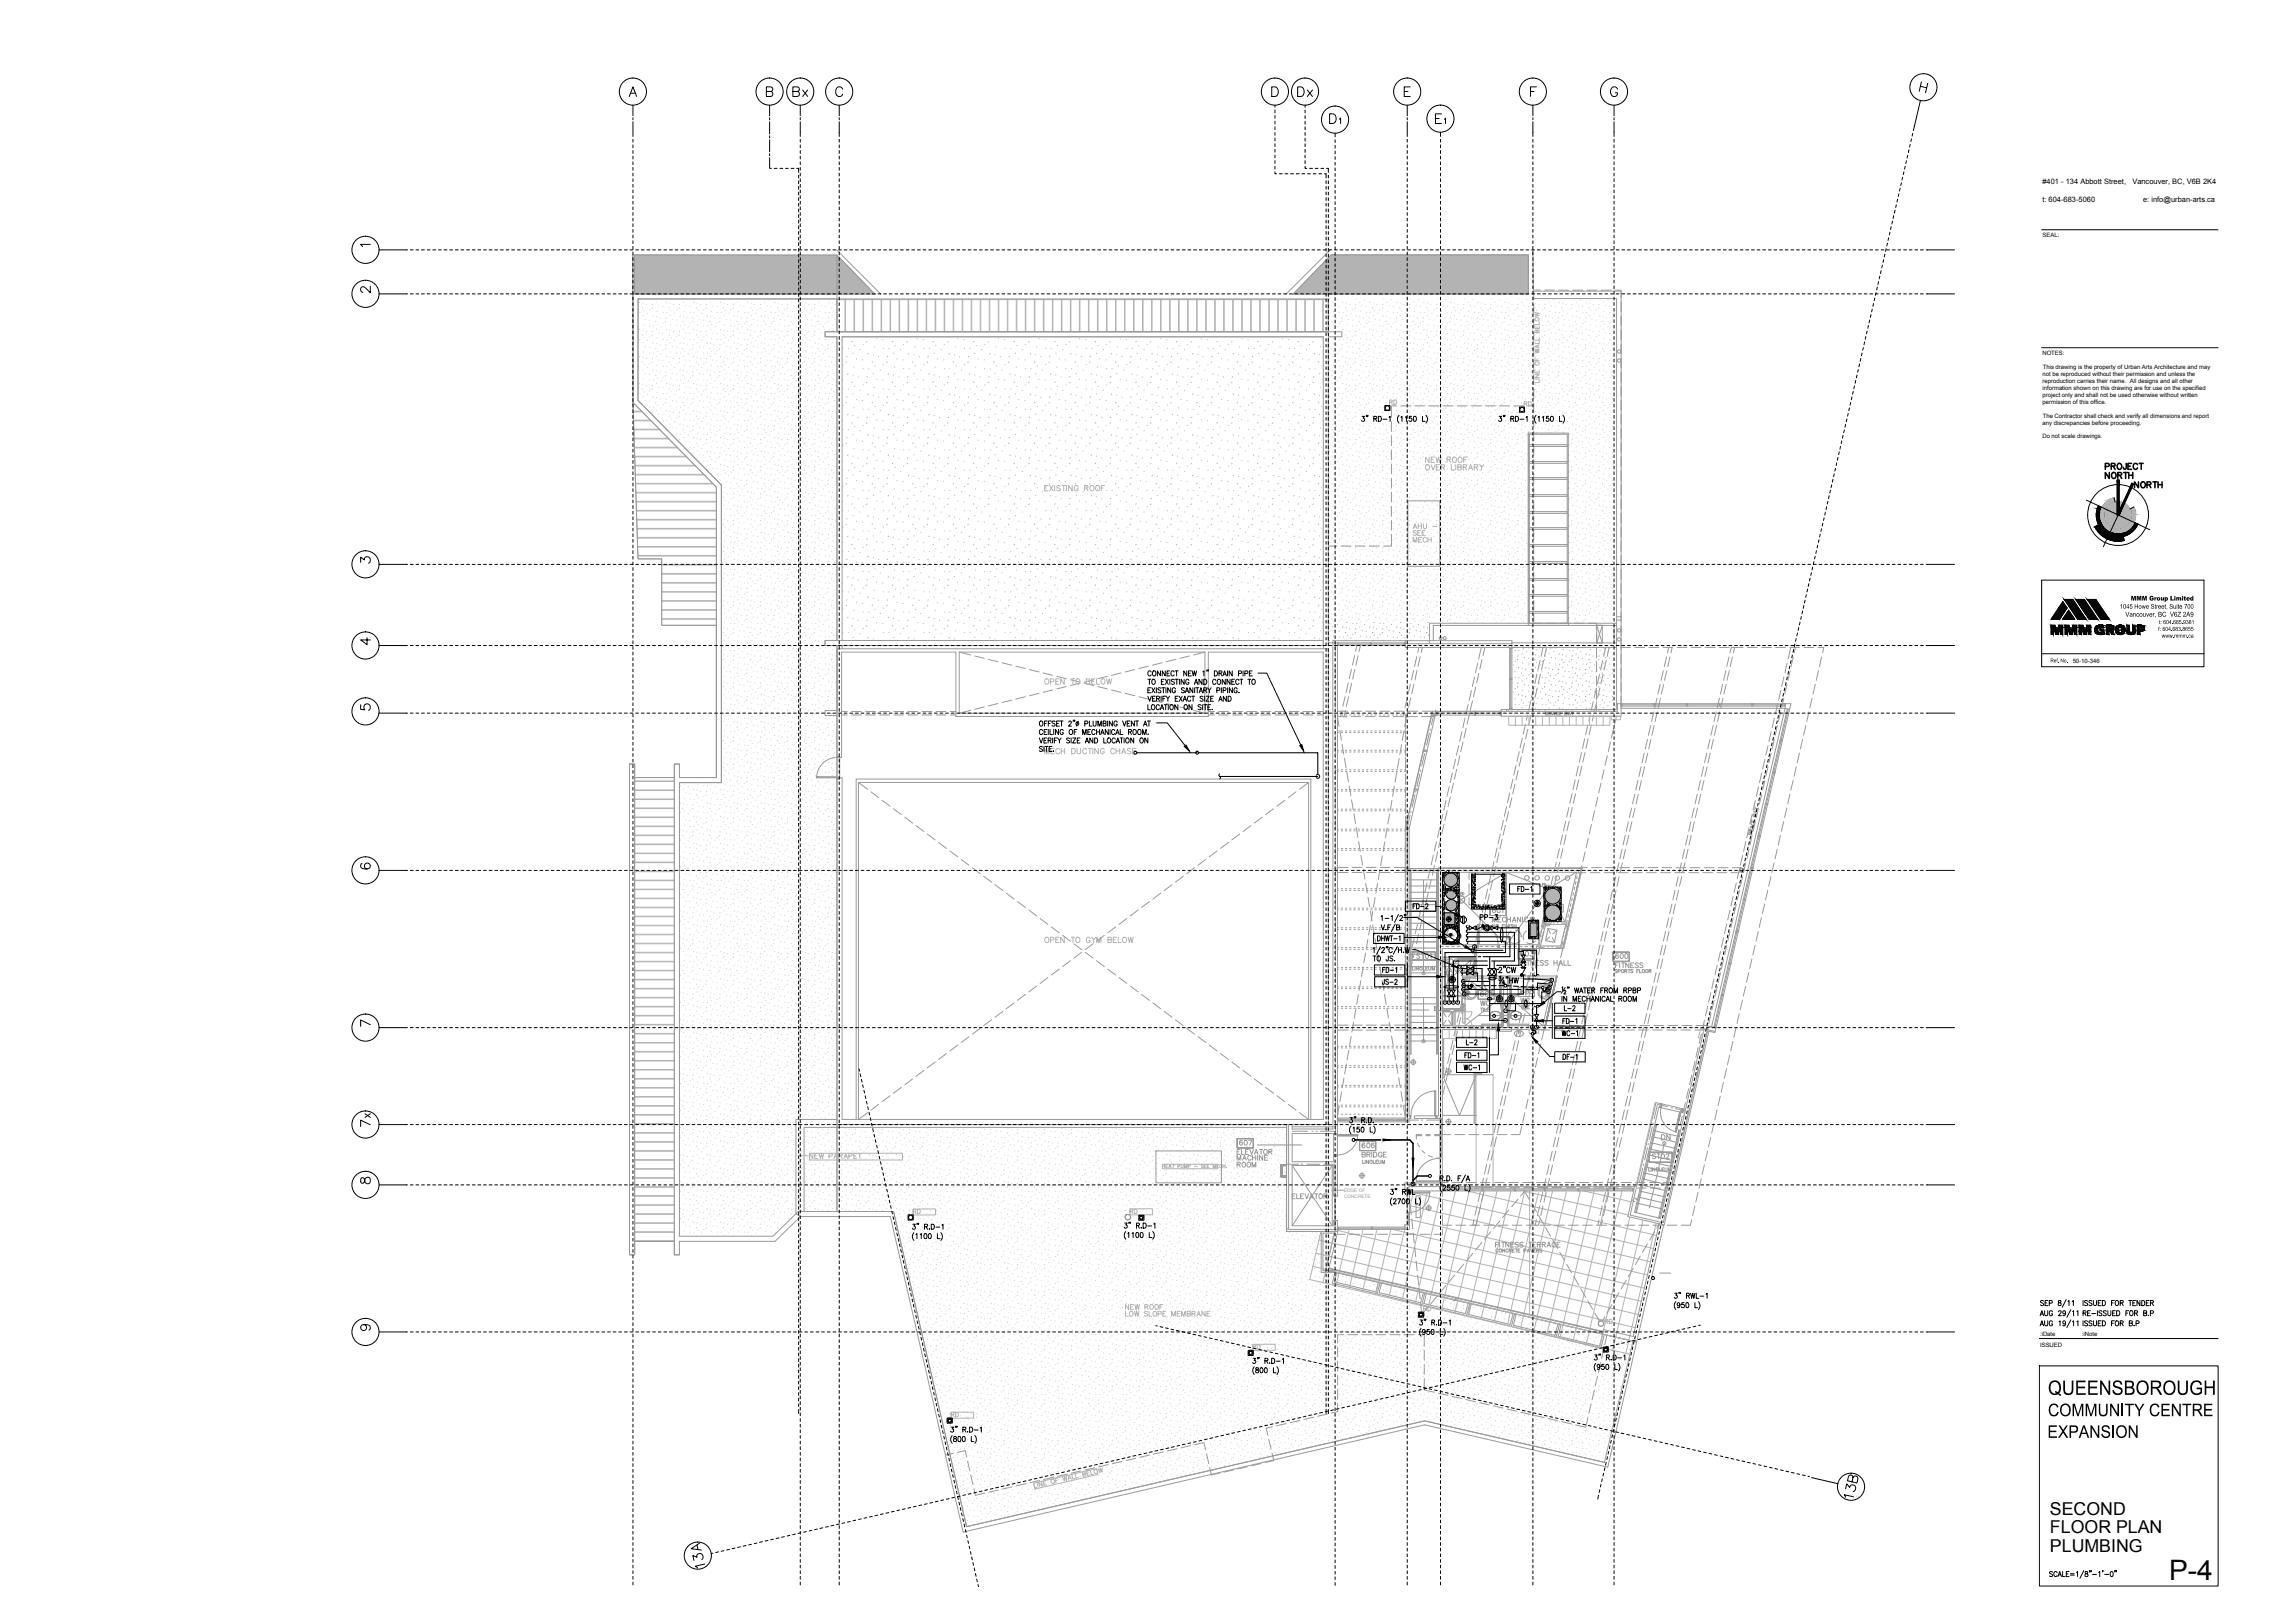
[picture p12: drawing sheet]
<svg xmlns="http://www.w3.org/2000/svg" width="1067mm" height="762mm" viewBox="0 0 1067 762" stroke-linecap="round" stroke-linejoin="round" font-family="sans-serif">
<defs><g id="words">
<text font-size="13.2" x="1019" y="742">P-4</text>
<g font-size="8.3">
<text x="963" y="711">SECOND</text>
<text x="963" y="720">FLOOR PLAN</text>
<text x="963" y="729">PLUMBING</text>
</g>
<g font-size="3.5">
<text x="959" y="87">#401 - 134 Abbott Street,</text>
<text x="1001" y="87">Vancouver, BC, V6B 2K4</text>
<text x="959" y="95">t: 604-683-5060</text>
<text x="1006" y="95">e: info@urban-arts.ca</text>
</g>
<g font-size="2.8">
<text x="959" y="111">SEAL:</text>
<text x="959" y="167">NOTES:</text>
<text x="959" y="173">This drawing is the property of Urban Arts Architecture and may</text>
<text x="959" y="176">not be reproduced without their permission and unless the</text>
<text x="959" y="180">reproduction carries their name. All designs and all other</text>
<text x="959" y="183">information shown on this drawing are for use on the specified</text>
<text x="959" y="186">project only and shall not be used otherwise without written</text>
<text x="959" y="189">permission of this office.</text>
<text x="959" y="196">The Contractor shall check and verify all dimensions and report</text>
<text x="959" y="199">any discrepancies before proceeding.</text>
<text x="959" y="206">Do not scale drawings.</text>
<text x="973" y="311">50-10-346</text>
<text x="958" y="627">:iDate</text>
<text x="977" y="627">:iNote</text>
<text x="958" y="632">ISSUED</text>
</g>
<g font-size="2.2" fill="#999">
<text x="631" y="560">EDGE OF</text>
<text x="631" y="562">CONCRETE</text>
</g>
</g></defs>
<g fill="none" stroke="#ccc" stroke-width=".47">
<path d="M300 151h.1M300 149h.1M300 155h.1M300 142h.1M300 147h.1M300 159h.1M302 144v1M302 157h.1M302 148h.1M302 142h.1M302 155h.1M302 152v1"/>
<path d="M302 146h.1M302 159h.1M303 150h.1M304 143h.1M304 156h.1M304 147h.1M304 160h.1M305 150h.1M305 145h.1M305 158h.1M305 153h.1M306 145h.1"/>
<path d="M306 157h.1M306 143h.1M306 156h.1M307 148h.1M307 140h.1M307 153h.1M308 151h.1M308 142h.1M308 155h.1M308 149h.1M309 146h.1M309 159h.1"/>
<path d="M309 152h.1M309 144h.1M309 156h.1M310 149h.1M310 141h.1M310 153h.1M311 144h.1M311 157h.1M311 152h.1M311 147h.1M311 159h.1M313 151h-1"/>
<path d="M313 149h.1M313 142h.1M313 155h.1M313 147h.1M313 159h.1M314 144v1M314 157h.1M315 148h.1M315 142h.1M315 155h.1M315 152v1M315 146h.1"/>
<path d="M315 159h.1M316 150h.1M316 143h.1M316 156h.1M317 147h.1M317 160h.1M318 150h.1M318 145h.1M318 158h.1M318 153h.1M319 145h.1M319 157h.1"/>
<path d="M319 143h.1M319 156h.1M319 148h.1M320 140h-1M320 153h-1M321 151h.1M321 142h.1M321 155h.1M321 149h.1M321 146h.1M321 159h.1M321 152h.1"/>
<path d="M322 144h.1M322 156h.1M323 149h.1M323 141h.1M323 153h.1M324 144h.1M324 157h.1M324 152h.1M324 147h.1M324 159h.1M325 151h.1M325 149h.1"/>
<path d="M326 142h.1M326 155h.1M326 147h.1M326 159h.1M327 144v1M327 157h.1M327 148h.1M327 155h.1M327 142h.1M328 152v1M328 146h.1M328 159h.1"/>
<path d="M328 150h.1M329 143h.1M329 156h.1M330 147h-1M330 160h-1M330 150h.1M330 145h.1M330 158h.1M331 153h-1M332 145h-1M332 157h-1M332 143h.1"/>
<path d="M332 156h.1M332 148h.1M332 140h.1M332 153h.1M333 151h.1M334 142h.1M334 155h.1M334 149h.1M334 159h.1M334 146h.1M334 152h.1M335 144h.1"/>
<path d="M335 156h.1M335 149h.1M336 141h.1M336 153h.1M337 144h.1M337 157h.1M337 152h.1M337 147h.1M337 159h.1M338 151h.1M338 149h.1M338 142h.1"/>
<path d="M338 155h.1M339 147h.1M339 159h.1M340 144v1M340 157h.1M340 148h.1M340 142h.1M340 155h.1M340 152v1M341 146h.1M341 159h.1M341 150h.1"/>
<path d="M342 143h.1M342 156h.1M342 147h.1M342 160h.1M343 150h.1M343 145h.1M343 158h.1M343 153h.1M344 145h.1M344 157h.1M345 143h-1M345 156h-1"/>
<path d="M345 148h.1M345 140h.1M345 153h.1M346 151h.1M346 142h.1M346 155h.1M346 149h.1M347 146h.1M347 159h.1M347 152h.1M347 144h.1M347 156h.1"/>
<path d="M348 149h.1M349 141h.1M349 153h.1M349 144h.1M349 157h.1M350 152h-1M350 147h-1M350 159h-1M351 151h.1M351 149h.1M351 142h.1M351 155h.1"/>
<path d="M351 147h.1M351 159h.1M352 144v1M352 157h.1M353 148h.1M353 155h.1M353 142h.1M353 152v1M353 146h.1M353 159h.1M354 150h.1M354 143h.1"/>
<path d="M354 156h.1M355 147h.1M355 160h.1M356 150h.1M356 145h.1M356 158h.1M356 153h.1M357 145h.1M357 157h.1M357 143h.1M357 156h.1M358 148h-1"/>
<path d="M358 140h.1M358 153h.1M359 151h.1M359 142h.1M359 155h.1M359 149h.1M359 146h.1M359 159h.1M360 152h.1M360 144h.1M360 156h.1M361 149h.1"/>
<path d="M361 141h.1M361 153h.1M362 144h.1M362 157h.1M362 152h.1M362 147h.1M362 159h.1M363 151h.1M364 149h-1M364 142h.1M364 155h.1M364 159h.1"/>
<path d="M364 147h.1M365 144v1M365 157h.1M365 148h.1M365 142h.1M365 155h.1M366 152v1M366 146h.1M366 159h.1M366 150h.1M367 143h.1M367 156h.1"/>
<path d="M368 147h.1M368 160h.1M368 150h.1M369 145h.1M369 158h.1M369 153h.1M370 145h.1M370 157h.1M370 143h.1M370 156h.1M370 148h.1M370 140h.1"/>
<path d="M370 153h.1M372 151h-1M372 142h.1M372 155h.1M372 149h.1M372 146h.1M372 159h.1M372 152h.1M373 144h.1M373 156h.1M373 149h.1M374 141h.1"/>
<path d="M374 153h.1M375 144h.1M375 157h.1M375 152h.1M375 147h.1M375 159h.1M376 151h.1M376 149h.1M377 142h-1M377 155h-1M377 147h.1M377 159h.1"/>
<path d="M378 144v1M378 157h.1M378 148h.1M378 155h.1M378 142h.1M378 152v1M379 146h.1M379 159h.1M379 150h.1M380 143h.1M380 156h.1M380 147h.1"/>
<path d="M380 160h.1M381 150h.1M381 145h.1M381 158h.1M381 153h.1M382 145h.1M382 157h.1M383 143h-1M383 156h-1M383 148h.1M383 140h.1M383 153h.1"/>
<path d="M384 151h.1M384 142h.1M384 155h.1M384 149h.1M385 159h.1M385 146h.1M385 152h.1M386 144h.1M386 156h.1M386 149h.1M387 141h.1M387 153h.1"/>
<path d="M387 157h.1M387 144h.1M388 152h.1M388 147h.1M388 159h.1M389 151h.1M389 149h.1M389 142h.1M389 155h.1M389 159h.1M389 147h.1M391 144l-1 1"/>
<path d="M391 148h.1M391 142h.1M391 155h.1M391 152v1M391 146h.1M391 159h.1M392 150h.1M392 143h.1M392 156h.1M393 147h.1M393 160h.1M624 145h.1"/>
<path d="M624 143h.1M624 156h.1M624 148h.1M624 140h.1M624 153h.1M626 151h-1M626 149h.1M626 142h.1M626 155h.1M626 146h.1M626 159h.1M626 152h.1"/>
<path d="M627 144h.1M627 149h.1M628 141h.1M628 153h.1M629 144h.1M629 147h.1M629 152h.1M629 159h.1M630 151h.1M630 149h.1M631 142h-1M631 155h-1"/>
<path d="M631 147h.1M631 159h.1M632 144v1M632 157h.1M632 142h.1M632 155h.1M632 148h.1M632 152v1M633 146h.1M633 159h.1M633 150h.1M634 143h.1"/>
<path d="M634 156h.1M634 147h.1M634 160h.1M635 150h.1M635 145h.1M635 158h.1M635 153h.1M636 145h.1M636 157h.1M637 143h-1M637 156h-1M637 148h.1"/>
<path d="M637 140h.1M637 153h.1M638 151h.1M638 149h.1M639 142h-1M639 155h-1M639 146h.1M639 159h.1M639 152h.1M640 144h.1M640 156h.1M640 149h.1"/>
<path d="M641 141h.1M641 153h.1M641 144h.1M641 157h.1M642 147h.1M642 152h.1M642 159h.1M643 151h.1M643 149h.1M643 142h.1M643 155h.1M643 147h.1"/>
<path d="M643 159h.1M645 144l-1 1M645 157h-1M645 142h.1M645 155h.1M645 148h.1M645 152v1M645 146h.1M645 159h.1M646 150h.1M646 143h.1M646 156h.1"/>
<path d="M647 147h.1M647 160h.1M648 150h.1M648 145h.1M648 158h.1M648 153h.1M649 145h.1M649 157h.1M649 143h.1M649 156h.1M650 148h-1M650 140h.1"/>
<path d="M650 153h.1M651 151h.1M651 149h.1M651 142h.1M651 155h.1M651 146h.1M651 159h.1M652 152h.1M652 144h.1M652 156h.1M653 149h.1M653 141h.1"/>
<path d="M653 153h.1M654 157h.1M654 144h.1M654 159h.1M654 152h.1M654 147h.1M656 151h-1M656 149h.1M656 142h.1M656 155h.1M656 147h.1M656 159h.1"/>
<path d="M657 144v1M657 157h.1M658 142h-1M658 155h-1M658 148h-1M658 152v1M658 146h.1M658 159h.1M659 150h.1M659 143h.1M659 156h.1M660 147h.1"/>
<path d="M660 160h.1M661 150h-1M661 145h.1M661 158h.1M661 153h.1M662 145h.1M662 157h.1M662 143h.1M662 156h.1M662 148h.1M662 140h.1M662 153h.1"/>
<path d="M664 151h-1M664 149h.1M664 142h.1M664 155h.1M664 159h.1M664 146h.1M664 152h.1M665 144h.1M665 156h.1M666 149h-1M666 141h.1M666 153h.1"/>
<path d="M667 144h.1M667 157h.1M667 159h.1M667 152h.1M667 147h.1M668 151h.1M668 149h.1M669 142h-1M669 155h-1M669 147h.1M669 159h.1M670 144v1"/>
<path d="M670 157h.1M670 142h.1M670 155h.1M670 148h.1M671 152l-1 1M671 146h.1M671 159h.1M671 150h.1M672 143h.1M672 156h.1M672 147h.1M672 160h.1"/>
<path d="M673 150h.1M673 153h.1M673 145h.1M673 158h.1M675 145h-1M675 157h-1M675 143h.1M675 156h.1M675 148h.1M675 140h.1M675 153h.1M676 151h.1"/>
<path d="M677 149h.1M677 142h.1M677 155h.1M677 159h.1M677 146h.1M677 152h.1M678 144h.1M678 156h.1M678 149h.1M679 141h.1M679 153h.1M680 144h.1"/>
<path d="M680 157h.1M680 147h.1M680 159h.1M680 152h.1M681 151h.1M681 149h.1M681 142h.1M681 155h.1M681 147h.1M681 159h.1M683 144v1M683 157h.1"/>
<path d="M683 142h.1M683 155h.1M683 148h.1M683 152v1M683 146h.1M683 159h.1M684 150h.1M685 143h.1M685 156h.1M685 147h.1M685 160h.1M686 150h.1"/>
<path d="M686 153h.1M686 145h.1M686 158h.1M687 145h.1M687 157h.1M687 143h.1M687 156h.1M688 148h.1M688 140h.1M688 153h.1M689 151h.1M689 149h.1"/>
<path d="M689 142h.1M689 155h.1M690 146h.1M690 159h.1M690 152h.1M690 144h.1M690 156h.1M691 149h.1M691 141h.1M691 153h.1M692 144h.1M692 157h.1"/>
<path d="M692 147h.1M692 159h.1M692 152h.1M694 151h-1M694 149h.1M694 142h.1M694 155h.1M694 147h.1M694 159h.1M695 144v1M695 157h.1M696 142h.1"/>
<path d="M696 155h.1M696 148h.1M696 152v1M696 146h.1M696 159h.1M697 150h.1M697 143h.1M697 156h.1M698 147h.1M698 160h.1M699 150h.1M699 153h.1"/>
<path d="M699 145h.1M699 158h.1M700 145h.1M700 157h.1M700 143h.1M700 156h.1M700 148h.1M701 140h.1M701 153h.1M702 151h.1M702 149h.1M702 142h.1"/>
<path d="M702 155h.1M702 146h.1M702 159h.1M703 152h-1M703 144h.1M703 156h.1M704 149h.1M704 141h.1M704 153h.1M705 144h.1M705 157h.1M705 159h.1"/>
<path d="M705 147h.1M705 152h.1M706 151h.1M706 149h.1M707 142h.1M707 155h.1M707 147h.1M707 159h.1M708 144v1M708 157h.1M708 142h.1M708 155h.1"/>
<path d="M708 148h.1M709 152v1M709 146h.1M709 159h.1M709 150h.1M710 143h.1M710 156h.1M711 147h-1M711 160h-1M711 150h.1M712 153h-1M712 145h-1"/>
<path d="M712 158h-1M713 145h-1M713 157h-1M713 143h.1M713 156h.1M713 148h.1M713 140h.1M713 153h.1M714 151h.1M715 149h.1M715 142h.1M715 155h.1"/>
<path d="M715 159h.1M715 146h.1M715 152h.1M716 144h.1M716 156h.1M716 149h.1M717 141h.1M717 153h.1M718 144h.1M718 157h.1M718 159h.1M718 147h.1"/>
<path d="M718 152h.1M719 151h.1M719 149h.1M719 142h.1M719 155h.1M720 147h.1M720 159h.1M721 144v1M721 157h.1M721 142h.1M721 155h.1M721 148h.1"/>
<path d="M721 152v1M722 146h.1M722 159h.1M722 150h.1M723 143h.1M723 156h.1M723 147h.1M723 160h.1M724 150h.1M724 153h.1M724 145h.1M724 158h.1"/>
<path d="M725 145h.1M725 157h.1M726 143h-1M726 156h-1M726 148h.1M726 140h.1M726 153h.1M727 151h.1M727 149h.1M727 142h.1M727 155h.1M728 159h.1"/>
<path d="M728 146h.1M728 152h.1M728 144h.1M728 156h.1M729 149h.1M730 141h.1M730 153h.1M730 144h.1M730 157h.1M731 147h.1M731 159h.1M731 152h-1"/>
<path d="M732 151h.1M732 149h.1M732 142h.1M732 155h.1M732 147h.1M732 159h.1M733 144v1M733 157h.1M734 142h.1M734 155h.1M734 148h.1M734 152v1"/>
<path d="M734 146h.1M734 159h.1M735 150h.1M735 143h.1M735 156h.1M736 147h.1M736 160h.1M737 150h.1M737 153h.1M737 145h.1M737 158h.1M738 145h.1"/>
<path d="M738 157h.1M738 143h.1M738 156h.1M739 148h-1M739 140h.1M739 153h.1M740 151h.1M740 149h.1M740 142h.1M740 155h.1M740 146h.1M740 159h.1"/>
<path d="M741 152h.1M741 144h.1M741 156h.1M742 149h.1M742 141h.1M742 153h.1M743 144h.1M743 157h.1M743 147h.1M743 159h.1M743 152h.1M744 151h.1"/>
<path d="M745 149h-1M745 142h.1M745 155h.1M745 147h.1M745 159h.1M746 144v1M746 157h.1M746 142h.1M746 155h.1M746 148h.1M747 152v1M747 146h.1"/>
<path d="M747 159h.1M748 150h-1M748 143h.1M748 156h.1M749 147h.1M749 160h.1M749 150h.1M750 153h.1M750 145h.1M750 158h.1M751 145h.1M751 157h.1"/>
<path d="M751 143h.1M751 156h.1M751 148h.1M751 140h.1M751 153h.1M753 151h-1M753 149h.1M753 142h.1M753 155h.1M753 146h.1M753 159h.1M753 152h.1"/>
<path d="M754 144h.1M754 156h.1M754 149h.1M755 141h.1M755 153h.1M756 157h.1M756 144h.1M756 159h.1M756 147h.1M756 152h.1M757 151h.1M757 149h.1"/>
<path d="M758 155h-1M758 142h-1M758 147h.1M758 159h.1M300 164h.1M300 176v1M300 162h.1M300 175h.1M300 167h.1M300 172h.1M302 170h.1M302 161h.1"/>
<path d="M302 174h.1M302 168h.1M302 165h.1M302 178h.1M302 171h.1M303 163h.1M303 175h.1M304 168h.1M304 172v1M305 163h.1M305 176h.1M305 171h.1"/>
<path d="M305 166h.1M305 178h.1M306 170h.1M306 168h.1M307 161h.1M307 174h.1M307 166h.1M307 178h.1M308 164h.1M308 176h.1M308 167h.1M308 180h.1"/>
<path d="M308 161h.1M308 174h.1M309 172h.1M309 165h.1M309 178h.1M309 169h.1M310 162h.1M310 175h.1M310 166h.1M310 179h.1M311 169h.1M311 164v1"/>
<path d="M311 177h.1M311 172h.1M313 164h-1M313 176l-1 1M313 162h.1M313 175h.1M313 167h.1M313 172h.1M314 170h.1M315 161h.1M315 174h.1M315 168h.1"/>
<path d="M315 165h.1M315 178h.1M315 171h.1M316 163h.1M316 175h.1M316 168h.1M317 172v1M318 163h.1M318 176h.1M318 171h.1M318 166h.1M318 178h.1"/>
<path d="M319 170h.1M319 168h.1M319 161h.1M319 174h.1M320 166h-1M320 178h-1M321 164h.1M321 176h.1M321 167h.1M321 180h.1M321 161h.1M321 174h.1"/>
<path d="M321 172h.1M321 165h.1M321 178h.1M322 169h.1M323 162h.1M323 175h.1M323 166h.1M323 179h.1M324 169h.1M324 164v1M324 177h.1M324 172h.1"/>
<path d="M325 164h.1M325 176v1M325 162h.1M325 175h.1M326 167h.1M326 172h.1M327 170h.1M327 161h.1M327 174h.1M327 168h.1M328 165h.1M328 178h.1"/>
<path d="M328 171h.1M328 163h.1M328 175h.1M329 168h.1M330 172l-1 1M330 163h.1M330 176h.1M330 171h.1M331 166h-1M331 178h-1M332 170h-1M332 168h.1"/>
<path d="M332 161h.1M332 174h.1M332 166h.1M332 178h.1M333 164h.1M333 176h.1M334 167h.1M334 180h.1M334 161h.1M334 174h.1M334 172h.1M334 165h.1"/>
<path d="M334 178h.1M335 169h.1M335 162h.1M335 175h.1M336 166h.1M336 179h.1M337 169h.1M337 164v1M337 177h.1M337 172h.1M338 164h.1M338 176v1"/>
<path d="M338 162h.1M338 175h.1M338 167h.1M339 172h.1M340 170h.1M340 161h.1M340 174h.1M340 168h.1M340 165h.1M340 178h.1M341 171h.1M341 163h.1"/>
<path d="M341 175h.1M342 168h.1M342 172v1M343 163h.1M343 176h.1M343 171h.1M343 166h.1M343 178h.1M344 170h.1M345 168h-1M345 161h.1M345 174h.1"/>
<path d="M345 166h.1M345 178h.1M346 164h.1M346 176h.1M346 167h.1M346 180h.1M346 161h.1M346 174h.1M347 172h.1M347 165h.1M347 178h.1M347 169h.1"/>
<path d="M348 162h.1M348 175h.1M349 166h.1M349 179h.1M349 169h.1M350 164l-1 1M350 177h-1M350 172h-1M351 164h.1M351 176v1M351 162h.1M351 175h.1"/>
<path d="M351 167h.1M351 172h.1M352 170h.1M353 161h.1M353 174h.1M353 168h.1M353 165h.1M353 178h.1M353 171h.1M354 175h.1M354 163h.1M354 168h.1"/>
<path d="M355 172v1M356 163h.1M356 176h.1M356 171h.1M356 166h.1M356 178h.1M357 170h.1M357 168h.1M358 161h-1M358 174h-1M358 166h.1M358 178h.1"/>
<path d="M359 164h.1M359 176h.1M359 167h.1M359 180h.1M359 161h.1M359 174h.1M359 172h.1M360 165h.1M360 178h.1M360 169h.1M361 162h.1M361 175h.1"/>
<path d="M361 166h.1M361 179h.1M362 169h.1M362 164v1M362 177h.1M362 172h.1M363 164h.1M363 176v1M364 162h-1M364 175h-1M364 167h.1M364 172h.1"/>
<path d="M365 170h.1M365 161h.1M365 174h.1M365 168h.1M366 165h.1M366 178h.1M366 171h.1M366 175h.1M366 163h.1M367 168h.1M368 172v1M368 163h.1"/>
<path d="M368 176h.1M369 171h.1M369 166h.1M369 178h.1M370 170h.1M370 168h.1M370 161h.1M370 174h.1M370 166h.1M370 178h.1M372 164h-1M372 176h-1"/>
<path d="M372 167h.1M372 180h.1M372 161h.1M372 174h.1M372 172h.1M372 165h.1M372 178h.1M373 169h.1M373 162h.1M373 175h.1M374 166h.1M374 179h.1"/>
<path d="M375 169h.1M375 164v1M375 177h.1M375 172h.1M376 164h.1M376 176v1M376 162h.1M376 175h.1M377 167h-1M377 172h.1M378 170h.1M378 161h.1"/>
<path d="M378 174h.1M378 168h.1M378 165h.1M378 178h.1M379 171h.1M379 163h.1M379 175h.1M380 168h.1M380 172v1M381 163h.1M381 176h.1M381 171h.1"/>
<path d="M381 166h.1M381 178h.1M382 170h.1M383 168h-1M383 161h.1M383 174h.1M383 166h.1M383 178h.1M384 164h.1M384 176h.1M384 167h.1M384 180h.1"/>
<path d="M384 161h.1M384 174h.1M385 172h.1M385 165h.1M385 178h.1M386 169h.1M386 162h.1M386 175h.1M387 166h.1M387 179h.1M387 169h.1M388 164v1"/>
<path d="M388 177h.1M388 172h.1M389 164h.1M389 176v1M389 162h.1M389 175h.1M389 167h.1M389 172h.1M391 170h-1M391 161h.1M391 174h.1M391 168h.1"/>
<path d="M391 178h.1M391 165h.1M391 171h.1M392 163h.1M392 175h.1M392 168h.1M393 172v1M624 170h.1M624 168h.1M624 161h.1M624 174h.1M624 166h.1"/>
<path d="M624 178h.1M626 164h-1M626 176h-1M626 161h.1M626 174h.1M626 167h.1M626 180h.1M626 172h.1M626 165h.1M626 178h.1M627 169h.1M627 162h.1"/>
<path d="M627 175h.1M628 166h.1M628 179h.1M629 169h.1M629 172h.1M629 164v1M629 177h.1M630 164h.1M630 176v1M630 162h.1M630 175h.1M631 167h-1"/>
<path d="M631 172h.1M632 170h.1M632 168h.1M632 161h.1M632 174h.1M632 165h.1M632 178h.1M633 171h.1M633 163h.1M633 175h.1M634 168h.1M634 172v1"/>
<path d="M635 163h.1M635 176h.1M635 171h.1M635 166h.1M635 178h.1M636 170h.1M637 168h-1M637 161h.1M637 174h.1M637 166h.1M637 178h.1M638 164h.1"/>
<path d="M638 176h.1M638 161h.1M638 174h.1M639 167h-1M639 180h-1M639 172h.1M639 165h.1M639 178h.1M640 169h.1M640 162h.1M640 175h.1M641 166h.1"/>
<path d="M641 179h.1M641 169h.1M642 164v1M642 177h.1M642 172h.1M643 164h.1M643 176v1M643 162h.1M643 175h.1M643 167h.1M643 172h.1M645 170h-1"/>
<path d="M645 168h.1M645 161h.1M645 174h.1M645 165h.1M645 178h.1M645 171h.1M646 163h.1M646 175h.1M646 168h.1M647 172v1M648 163h.1M648 176h.1"/>
<path d="M648 166h.1M648 171h.1M648 178h.1M649 170h.1M649 168h.1M650 161h-1M650 174h-1M650 166h.1M650 178h.1M651 164h.1M651 176h.1M651 161h.1"/>
<path d="M651 174h.1M651 167h.1M651 180h.1M651 172h.1M652 165h.1M652 178h.1M652 169h.1M653 162h.1M653 175h.1M653 166h.1M653 179h.1M654 169h.1"/>
<path d="M654 164v1M654 177h.1M654 172h.1M656 164h-1M656 176l-1 1M656 162h.1M656 175h.1M656 167h.1M656 172h.1M657 170h.1M658 168h-1M658 161h-1"/>
<path d="M658 174h-1M658 165h.1M658 178h.1M658 171h.1M659 163h.1M659 175h.1M659 168h.1M660 172v1M661 163h-1M661 176h-1M661 166h.1M661 171h.1"/>
<path d="M661 178h.1M662 170h.1M662 168h.1M662 161h.1M662 174h.1M662 166h.1M662 178h.1M664 164h-1M664 176h-1M664 161h.1M664 174h.1M664 167h.1"/>
<path d="M664 180h.1M664 172h.1M664 165h.1M664 178h.1M665 169h.1M666 162h-1M666 175h-1M666 166h.1M666 179h.1M667 169h.1M667 164v1M667 177h.1"/>
<path d="M667 172h.1M668 164h.1M668 176v1M668 162h.1M668 175h.1M669 167h-1M669 172h.1M670 170h.1M670 168h.1M670 161h.1M670 174h.1M671 178h-1"/>
<path d="M671 165h-1M671 171h.1M671 163h.1M671 175h.1M672 168h.1M672 172v1M673 163h.1M673 176h.1M673 178h.1M673 166h.1M673 171h.1M675 170h-1"/>
<path d="M675 168h.1M675 161h.1M675 174h.1M675 166h.1M675 178h.1M676 164h.1M676 176h.1M677 161h.1M677 174h.1M677 167h.1M677 180h.1M677 172h.1"/>
<path d="M677 165h.1M677 178h.1M678 169h.1M678 162h.1M678 175h.1M679 166h.1M679 179h.1M680 169h.1M680 172h.1M680 164v1M680 177h.1M681 164h.1"/>
<path d="M681 176v1M681 162h.1M681 175h.1M681 167h.1M681 172h.1M683 170h.1M683 168h.1M683 161h.1M683 174h.1M683 178h.1M683 165h.1M683 171h.1"/>
<path d="M684 163h.1M684 175h.1M685 168h.1M685 172v1M686 163h.1M686 176h.1M686 178h.1M686 166h.1M686 171h.1M687 170h.1M687 168h.1M688 161h.1"/>
<path d="M688 174h.1M688 166h.1M688 178h.1M689 164h.1M689 176h.1M689 161h.1M689 174h.1M689 167h.1M689 180h.1M690 172h.1M690 165h.1M690 178h.1"/>
<path d="M690 169h.1M691 162h.1M691 175h.1M691 166h.1M691 179h.1M692 169h.1M692 172h.1M692 164v1M692 177h.1M694 164h-1M694 176l-1 1M694 162h.1"/>
<path d="M694 175h.1M694 167h.1M694 172h.1M695 170h.1M696 168h.1M696 161h.1M696 174h.1M696 165h.1M696 178h.1M696 171h.1M697 163h.1M697 175h.1"/>
<path d="M697 168h.1M698 172v1M699 163h.1M699 176h.1M699 166h.1M699 178h.1M699 171h.1M700 170h.1M700 168h.1M700 161h.1M700 174h.1M701 166h.1"/>
<path d="M701 178h.1M702 164h.1M702 176h.1M702 161h.1M702 174h.1M702 167h.1M702 180h.1M702 172h.1M703 165h-1M703 178h-1M703 169h.1M704 162h.1"/>
<path d="M704 175h.1M704 166h.1M704 179h.1M705 169h.1M705 172h.1M705 164v1M705 177h.1M706 164h.1M706 176v1M706 162h.1M706 175h.1M707 167h.1"/>
<path d="M707 172h.1M708 170h.1M708 168h.1M708 161h.1M708 174h.1M709 165h.1M709 178h.1M709 171h.1M709 163h.1M709 175h.1M710 168h.1M711 172l-1 1"/>
<path d="M711 163h.1M711 176h.1M712 166h-1M712 178h-1M712 171h-1M713 170h-1M713 168h.1M713 161h.1M713 174h.1M713 166h.1M713 178h.1M714 164h.1"/>
<path d="M714 176h.1M715 161h.1M715 174h.1M715 167h.1M715 180h.1M715 172h.1M715 165h.1M715 178h.1M716 169h.1M716 162h.1M716 175h.1M717 166h.1"/>
<path d="M717 179h.1M718 169h.1M718 172h.1M718 164v1M718 177h.1M719 164h.1M719 176v1M719 162h.1M719 175h.1M719 167h.1M720 172h.1M721 170h.1"/>
<path d="M721 168h.1M721 161h.1M721 174h.1M721 178h.1M721 165h.1M722 171h.1M722 163h.1M722 175h.1M723 168h.1M723 172v1M724 163h.1M724 176h.1"/>
<path d="M724 178h.1M724 166h.1M724 171h.1M725 170h.1M726 168h-1M726 161h.1M726 174h.1M726 166h.1M726 178h.1M727 164h.1M727 176h.1M727 161h.1"/>
<path d="M727 174h.1M727 167h.1M727 180h.1M728 172h.1M728 165h.1M728 178h.1M728 169h.1M729 162h.1M729 175h.1M730 166h.1M730 179h.1M730 169h.1"/>
<path d="M731 172h.1M731 164l-1 1M731 177h-1M732 164h.1M732 176v1M732 162h.1M732 175h.1M732 167h.1M732 172h.1M733 170h.1M734 168h.1M734 161h.1"/>
<path d="M734 174h.1M734 178h.1M734 165h.1M734 171h.1M735 163h.1M735 175h.1M735 168h.1M736 172v1M737 163h.1M737 176h.1M737 178h.1M737 166h.1"/>
<path d="M737 171h.1M738 170h.1M738 168h.1M739 174h-1M739 161h-1M739 166h.1M739 178h.1M740 164h.1M740 176h.1M740 161h.1M740 174h.1M740 167h.1"/>
<path d="M740 180h.1M740 172h.1M741 165h.1M741 178h.1M741 169h.1M742 162h.1M742 175h.1M742 166h.1M742 179h.1M743 169h.1M743 172h.1M743 164v1"/>
<path d="M743 177h.1M744 164h.1M744 176v1M745 162h-1M745 175h-1M745 167h.1M745 172h.1M746 170h.1M746 168h.1M746 161h.1M746 174h.1M747 165h.1"/>
<path d="M747 178h.1M747 171h.1M748 163h-1M748 175h-1M748 168h.1M749 172v1M749 163h.1M749 176h.1M750 166h.1M750 178h.1M750 171h.1M751 170h.1"/>
<path d="M751 168h.1M751 161h.1M751 174h.1M751 166h.1M751 178h.1M753 164h-1M753 176h-1M753 161h.1M753 174h.1M753 167h.1M753 180h.1M753 172h.1"/>
<path d="M753 165h.1M753 178h.1M754 169h.1M754 162h.1M754 175h.1M755 166h.1M755 179h.1M756 169h.1M756 172h.1M756 164v1M756 177h.1M757 164h.1"/>
<path d="M757 176v1M757 162h.1M757 175h.1M758 167h-1M758 172h.1M300 187h.1M300 180h.1M300 185h.1M302 183h.1M302 186h.1M302 180h.1M302 191h.1"/>
<path d="M302 184h.1M303 188h.1M304 181h.1M304 185h.1M305 188h.1M305 183v1M305 191h.1M306 183h.1M306 181h.1M306 194h.1M307 186v1M307 191h.1"/>
<path d="M308 189h.1M308 193h.1M308 187h.1M309 184h.1M309 197h.1M309 190h.1M309 182h.1M309 194h.1M310 187h.1M310 191v1M311 182h.1M311 195h.1"/>
<path d="M311 190h.1M311 185h.1M311 197h.1M313 189h-1M313 187h.1M313 200h.1M313 180h.1M313 193h.1M313 185h.1M313 197v1M314 183h.1M314 195h.1"/>
<path d="M315 186h.1M315 199h.1M315 180h.1M315 193h.1M315 191h.1M315 184h.1M315 197h.1M316 188h.1M316 181h.1M316 194h.1M317 185h.1M317 198h.1"/>
<path d="M318 188h.1M318 196h.1M318 183v1M318 191h.1M319 183h.1M319 195v1M319 181h.1M319 194h.1M319 186v1M319 199h.1M320 191h-1M321 189h.1"/>
<path d="M321 193h.1M321 187h.1M321 199v1M321 184h.1M321 197h.1M321 190h.1M322 182h.1M322 194h.1M323 187h.1M323 191v1M324 182h.1M324 195h.1"/>
<path d="M324 190h.1M324 185h.1M324 197h.1M325 189h.1M325 187h.1M325 200h.1M326 180h.1M326 193h.1M326 185h.1M326 197v1M327 183h.1M327 195h.1"/>
<path d="M327 186h.1M327 199h.1M327 180h.1M327 193h.1M328 191h.1M328 197h.1M328 184h.1M328 188h.1M329 181h.1M329 194h.1M330 185h-1M330 198h-1"/>
<path d="M330 188h.1M330 183v1M330 196h.1M331 191h-1M332 183h-1M332 195l-1 1M332 181h.1M332 194h.1M332 186v1M332 199h.1M332 191h.1M333 189h.1"/>
<path d="M334 193h.1M334 187h.1M334 199v1M334 184h.1M334 197h.1M334 190h.1M335 182h.1M335 194h.1M335 187h.1M336 191v1M337 182h.1M337 195h.1"/>
<path d="M337 190h.1M337 185h.1M337 197h.1M338 189h.1M338 187h.1M338 200h.1M338 180h.1M338 193h.1M339 185h.1M339 197v1M340 183h.1M340 195h.1"/>
<path d="M340 186h.1M340 199h.1M340 180h.1M340 193h.1M340 191h.1M341 184h.1M341 197h.1M341 188h.1M342 181h.1M342 194h.1M342 185h.1M342 198h.1"/>
<path d="M343 188h.1M343 183v1M343 196h.1M343 191h.1M344 183h.1M344 195v1M345 181h-1M345 194h-1M345 186v1M345 199h.1M345 191h.1M346 189h.1"/>
<path d="M346 193h.1M346 187h.1M346 199v1M347 184h.1M347 197h.1M347 190h.1M347 182h.1M347 194h.1M348 187h.1M349 191v1M349 182h.1M349 195h.1"/>
<path d="M350 190h-1M350 185h-1M350 197h-1M351 189h.1M351 187h.1M351 200h.1M351 180h.1M351 193h.1M351 185h.1M351 197v1M352 183h.1M352 195h.1"/>
<path d="M353 186h.1M353 199h.1M353 180h.1M353 193h.1M353 191h.1M353 184h.1M353 197h.1M354 188h.1M354 181h.1M354 194h.1M355 185h.1M355 198h.1"/>
<path d="M356 188h.1M356 183v1M356 196h.1M356 191h.1M357 183h.1M357 195v1M357 181h.1M357 194h.1M358 186l-1 1M358 199h-1M358 191h.1M359 189h.1"/>
<path d="M359 193h.1M359 187h.1M359 199v1M359 184h.1M359 197h.1M360 190h.1M360 194h.1M360 182h.1M361 187h.1M361 191v1M362 182h.1M362 195h.1"/>
<path d="M362 190h.1M362 185h.1M362 197h.1M363 189h.1M364 187h-1M364 200h-1M364 180h.1M364 193h.1M364 197v1M364 185h.1M365 183h.1M365 195h.1"/>
<path d="M365 186h.1M365 199h.1M365 180h.1M365 193h.1M366 191h.1M366 184h.1M366 197h.1M366 188h.1M367 181h.1M367 194h.1M368 185h.1M368 198h.1"/>
<path d="M368 188h.1M369 183v1M369 196h.1M369 191h.1M370 183h.1M370 195v1M370 181h.1M370 194h.1M370 199h.1M370 186v1M370 191h.1M372 189h-1"/>
<path d="M372 193h.1M372 187h.1M372 199v1M372 184h.1M372 197h.1M372 190h.1M373 194h.1M373 182h.1M373 187h.1M374 191v1M375 182h.1M375 195h.1"/>
<path d="M375 190h.1M375 185h.1M375 197h.1M376 189h.1M376 187h.1M376 200h.1M377 193h-1M377 180h-1M377 185h.1M377 197v1M378 183h.1M378 195h.1"/>
<path d="M378 186h.1M378 199h.1M378 180h.1M378 193h.1M378 191h.1M379 184h.1M379 197h.1M379 188h.1M380 181h.1M380 194h.1M380 185h.1M380 198h.1"/>
<path d="M381 188h.1M381 183v1M381 196h.1M381 191h.1M382 183h.1M382 195v1M383 181h-1M383 194h-1M383 186v1M383 199h.1M383 191h.1M384 189h.1"/>
<path d="M384 193h.1M384 187h.1M384 199v1M385 184h.1M385 197h.1M385 190h.1M386 182h.1M386 194h.1M386 187h.1M387 191v1M387 182h.1M387 195h.1"/>
<path d="M388 190h.1M388 185h.1M388 197h.1M389 189h.1M389 187h.1M389 200h.1M389 180h.1M389 193h.1M389 197v1M389 185h.1M391 183h-1M391 195h-1"/>
<path d="M391 186h.1M391 199h.1M391 180h.1M391 193h.1M391 191h.1M391 184h.1M391 197h.1M392 188h.1M392 181h.1M392 194h.1M393 185h.1M393 198h.1"/>
<path d="M624 183h.1M624 195h.1M624 181h.1M624 194h.1M624 186v1M624 199h.1M624 191h.1M626 189h-1M626 187h.1M626 199v1M626 193h.1M626 184h.1"/>
<path d="M626 197h.1M626 190h.1M627 182h.1M627 194h.1M627 187h.1M628 191v1M629 182h.1M629 195h.1M629 190h.1M629 185h.1M629 197h.1M630 189h.1"/>
<path d="M630 187h.1M630 200h.1M631 180h-1M631 193h-1M631 185h.1M631 197v1M632 183h.1M632 195h.1M632 180h.1M632 193h.1M632 186h.1M632 199h.1"/>
<path d="M632 191h.1M633 184h.1M633 197h.1M633 188h.1M634 181h.1M634 194h.1M634 185h.1M634 198h.1M635 188h.1M635 183v1M635 196h.1M635 191h.1"/>
<path d="M636 183h.1M636 195v1M637 181h-1M637 194h-1M637 186v1M637 199h.1M637 191h.1M638 189h.1M638 187h.1M638 199v1M639 193h-1M639 184h.1"/>
<path d="M639 197h.1M639 190h.1M640 182h.1M640 194h.1M640 187h.1M641 191v1M641 182h.1M641 195h.1M642 190h.1M642 185h.1M642 197h.1M643 189h.1"/>
<path d="M643 187h.1M643 200h.1M643 180h.1M643 193h.1M643 185h.1M643 197v1M645 183h-1M645 195h-1M645 180h.1M645 193h.1M645 186h.1M645 199h.1"/>
<path d="M645 191h.1M645 184h.1M645 197h.1M646 188h.1M646 181h.1M646 194h.1M647 185h.1M647 198h.1M648 188h.1M648 191h.1M648 183v1M648 196h.1"/>
<path d="M649 183h.1M649 195v1M649 181h.1M649 194h.1M650 186l-1 1M650 199h-1M650 191h.1M651 189h.1M651 187h.1M651 199v1M651 193h.1M651 184h.1"/>
<path d="M651 197h.1M652 190h.1M652 182h.1M652 194h.1M653 187h.1M653 191v1M654 195h.1M654 182h.1M654 185h.1M654 190h.1M654 197h.1M656 189h-1"/>
<path d="M656 187h.1M656 200h.1M656 180h.1M656 193h.1M656 185h.1M656 197v1M657 183h.1M657 195h.1M658 180h-1M658 193h-1M658 199h-1M658 186h-1"/>
<path d="M658 191h.1M658 184h.1M658 197h.1M659 188h.1M659 194h.1M659 181h.1M660 185h.1M660 198h.1M661 188h-1M661 191h.1M661 183v1M661 196h.1"/>
<path d="M662 183h.1M662 195v1M662 181h.1M662 194h.1M662 186v1M662 199h.1M662 191h.1M664 189h-1M664 187h.1M664 199v1M664 193h.1M664 184h.1"/>
<path d="M664 197h.1M664 190h.1M665 182h.1M665 194h.1M666 187h-1M666 191v1M667 182h.1M667 195h.1M667 185h.1M667 190h.1M667 197h.1M668 189h.1"/>
<path d="M668 187h.1M668 200h.1M669 180h-1M669 193h-1M669 185h.1M669 197v1M670 183h.1M670 195h.1M670 180h.1M670 193h.1M670 199h.1M670 186h.1"/>
<path d="M671 191h-1M671 184h.1M671 197h.1M671 188h.1M672 181h.1M672 194h.1M672 185h.1M672 198h.1M673 188h.1M673 191h.1M673 183v1M673 196h.1"/>
<path d="M675 183h-1M675 195l-1 1M675 181h.1M675 194h.1M675 186v1M675 199h.1M675 191h.1M676 189h.1M677 187h.1M677 199v1M677 193h.1M677 184h.1"/>
<path d="M677 197h.1M677 190h.1M678 182h.1M678 194h.1M678 187h.1M679 191v1M680 195h.1M680 182h.1M680 197h.1M680 185h.1M680 190h.1M681 189h.1"/>
<path d="M681 187h.1M681 200h.1M681 180h.1M681 193h.1M681 185h.1M681 197v1M683 183h.1M683 195h.1M683 180h.1M683 193h.1M683 199h.1M683 186h.1"/>
<path d="M683 191h.1M683 184h.1M683 197h.1M684 188h.1M685 181h.1M685 194h.1M685 185h.1M685 198h.1M686 188h.1M686 183v1M686 196h.1M686 191h.1"/>
<path d="M687 183h.1M687 195v1M687 181h.1M687 194h.1M688 186v1M688 199h.1M688 191h.1M689 189h.1M689 187h.1M689 199v1M689 193h.1M690 184h.1"/>
<path d="M690 197h.1M690 190h.1M690 182h.1M690 194h.1M691 187h.1M691 191v1M692 182h.1M692 195h.1M692 197h.1M692 185h.1M692 190h.1M694 189h-1"/>
<path d="M694 187h.1M694 200h.1M694 180h.1M694 193h.1M694 185h.1M694 197v1M695 183h.1M695 195h.1M696 180h.1M696 193h.1M696 199h.1M696 186h.1"/>
<path d="M696 191h.1M696 184h.1M696 197h.1M697 188h.1M697 181h.1M697 194h.1M698 198h.1M698 185h.1M699 188h.1M699 191h.1M699 183v1M699 196h.1"/>
<path d="M700 183h.1M700 195v1M700 181h.1M700 194h.1M700 186v1M700 199h.1M701 191h.1M702 189h.1M702 187h.1M702 199v1M702 193h.1M702 184h.1"/>
<path d="M702 197h.1M703 190h-1M703 182h.1M703 194h.1M704 187h.1M704 191v1M705 195h.1M705 182h.1M705 185h.1M705 197h.1M705 190h.1M706 189h.1"/>
<path d="M706 187h.1M706 200h.1M707 180h.1M707 193h.1M707 185h.1M707 197v1M708 183h.1M708 195h.1M708 180h.1M708 193h.1M708 199h.1M708 186h.1"/>
<path d="M709 191h.1M709 184h.1M709 197h.1M709 188h.1M710 194h.1M710 181h.1M711 185h-1M711 198h-1M711 188h.1M712 191h-1M712 183l-1 1M712 196h-1"/>
<path d="M713 183h-1M713 195l-1 1M713 181h.1M713 194h.1M713 199h.1M713 186v1M713 191h.1M714 189h.1M715 187h.1M715 199v1M715 193h.1M715 184h.1"/>
<path d="M715 197h.1M715 190h.1M716 182h.1M716 194h.1M716 187h.1M717 191v1M718 182h.1M718 195h.1M718 185h.1M718 190h.1M718 197h.1M719 189h.1"/>
<path d="M719 187h.1M719 200h.1M719 193h.1M719 180h.1M720 185h.1M720 197v1M721 183h.1M721 195h.1M721 180h.1M721 193h.1M721 199h.1M721 186h.1"/>
<path d="M721 191h.1M722 184h.1M722 197h.1M722 188h.1M723 181h.1M723 194h.1M723 185h.1M723 198h.1M724 188h.1M724 191h.1M724 183v1M724 196h.1"/>
<path d="M725 183h.1M725 195v1M726 181h-1M726 194h-1M726 186v1M726 199h.1M726 191h.1M727 189h.1M727 187h.1M727 199v1M727 193h.1M728 184h.1"/>
<path d="M728 197h.1M728 190h.1M728 182h.1M728 194h.1M729 187h.1M730 191v1M730 195h.1M730 182h.1M731 197h.1M731 185h.1M731 190h-1M732 189h.1"/>
<path d="M732 187h.1M732 200h.1M732 180h.1M732 193h.1M732 185h.1M732 197v1M733 183h.1M733 195h.1M734 180h.1M734 193h.1M734 199h.1M734 186h.1"/>
<path d="M734 191h.1M734 184h.1M734 197h.1M735 188h.1M735 181h.1M735 194h.1M736 185h.1M736 198h.1M737 188h.1M737 183v1M737 196h.1M737 191h.1"/>
<path d="M738 183h.1M738 195v1M738 181h.1M738 194h.1M739 186l-1 1M739 199h-1M739 191h.1M740 189h.1M740 187h.1M740 199v1M740 193h.1M740 184h.1"/>
<path d="M740 197h.1M741 190h.1M741 182h.1M741 194h.1M742 187h.1M742 191v1M743 182h.1M743 195h.1M743 197h.1M743 185h.1M743 190h.1M744 189h.1"/>
<path d="M745 187h-1M745 200h-1M745 180h.1M745 193h.1M745 185h.1M745 197v1M746 183h.1M746 195h.1M746 180h.1M746 193h.1M746 199h.1M746 186h.1"/>
<path d="M747 191h.1M747 184h.1M747 197h.1M748 188h-1M748 181h.1M748 194h.1M749 185h.1M749 198h.1M749 188h.1M750 191h.1M750 183v1M750 196h.1"/>
<path d="M751 183h.1M751 195v1M751 181h.1M751 194h.1M751 186v1M751 199h.1M751 191h.1M753 189h-1M753 187h.1M753 199v1M753 193h.1M753 184h.1"/>
<path d="M753 197h.1M753 190h.1M754 182h.1M754 194h.1M754 187h.1M755 191v1M756 195h.1M756 182h.1M756 185h.1M756 197h.1M756 190h.1M757 189h.1"/>
<path d="M757 187h.1M757 200h.1M758 180h-1M758 193h-1M758 185h.1M758 197v1M315 203h.1M316 201h.1M318 201h.1M318 204h.1M319 206h.1M320 204h-1"/>
<path d="M321 202h.1M321 205h.1M321 210h.1M321 203h.1M322 207h.1M323 200h.1M323 204h.1M324 207h.1M324 203h.1M324 210h.1M325 202h.1M325 213h.1"/>
<path d="M326 205v1M326 210h.1M327 208h.1M327 212h.1M327 206h.1M328 203h.1M328 216h.1M328 209h.1M328 201h.1M328 213v1M329 206h.1M330 211h-1"/>
<path d="M330 201h.1M330 214h.1M330 209h.1M331 204h-1M331 216l-1 1M332 208h-1M332 206h.1M332 219h.1M332 212h.1M332 204h.1M332 217h.1M333 202h.1"/>
<path d="M333 214v1M334 205h.1M334 218h.1M334 212h.1M334 210h.1M334 216h.1M334 203h.1M335 207h.1M335 220h.1M335 200h.1M335 213h.1M336 204h.1"/>
<path d="M336 217h.1M337 207h.1M337 203h.1M337 215h.1M337 210h.1M338 202h.1M338 214v1M338 213h.1M338 205v1M338 218h.1M339 210h.1M340 208h.1"/>
<path d="M340 212h.1M340 206h.1M340 218v1M340 203h.1M340 216h.1M341 209h.1M341 213v1M341 201h.1M342 206h.1M342 219h.1M342 211h.1M343 201h.1"/>
<path d="M343 214h.1M343 209h.1M343 204h.1M343 216v1M344 208h.1M345 206h-1M345 219h-1M345 212h.1M345 204h.1M345 217h.1M346 202h.1M346 214v1"/>
<path d="M346 205h.1M346 218h.1M346 212h.1M347 210h.1M347 203h.1M347 216h.1M347 207h.1M347 220h.1M348 200h.1M348 213h.1M349 204h.1M349 217h.1"/>
<path d="M349 207h.1M350 203h-1M350 215h-1M350 210h-1M351 202h.1M351 214v1M351 213h.1M351 218h.1M351 205v1M351 210h.1M352 208h.1M353 212h.1"/>
<path d="M353 206h.1M353 218v1M353 203h.1M353 216h.1M353 209h.1M354 201h.1M354 213v1M354 206h.1M354 219h.1M355 211h.1M356 201h.1M356 214h.1"/>
<path d="M356 209h.1M356 204h.1M356 216v1M357 208h.1M357 206h.1M357 219h.1M358 212h-1M358 204h.1M358 217h.1M359 202h.1M359 214v1M359 205h.1"/>
<path d="M359 218h.1M359 212h.1M359 210h.1M360 203h.1M360 216h.1M360 220h.1M360 207h.1M361 200h.1M361 213h.1M361 204h.1M361 217h.1M362 207h.1"/>
<path d="M362 203h.1M362 215h.1M362 210h.1M363 202h.1M363 214v1M364 213h-1M364 205v1M364 218h.1M364 210h.1M365 208h.1M365 212h.1M365 206h.1"/>
<path d="M365 218v1M366 203h.1M366 216h.1M366 209h.1M366 201h.1M366 213v1M367 206h.1M367 219h.1M368 211h.1M368 201h.1M368 214h.1M369 209h.1"/>
<path d="M369 204h.1M369 216v1M370 208h.1M370 206h.1M370 219h.1M370 212h.1M370 204h.1M370 217h.1M372 202h-1M372 214l-1 1M372 205h.1M372 218h.1"/>
<path d="M372 212h.1M372 210h.1M372 203h.1M372 216h.1M373 220h.1M373 207h.1M373 200h.1M373 213h.1M374 204h.1M374 217h.1M375 207h.1M375 203h.1"/>
<path d="M375 215h.1M375 210h.1M376 202h.1M376 214v1M376 213h.1M377 205l-1 1M377 218h-1M377 210h.1M378 208h.1M378 212h.1M378 206h.1M378 218v1"/>
<path d="M378 203h.1M378 216h.1M379 209h.1M379 213v1M379 201h.1M380 206h.1M380 219h.1M380 211h.1M381 201h.1M381 214h.1M381 209h.1M381 204h.1"/>
<path d="M381 216v1M382 208h.1M383 206h-1M383 219h-1M383 212h.1M383 217h.1M383 204h.1M384 202h.1M384 214v1M384 205h.1M384 218h.1M384 212h.1"/>
<path d="M385 210h.1M385 203h.1M385 216h.1M386 207h.1M386 220h.1M386 200h.1M386 213h.1M387 217h.1M387 204h.1M387 207h.1M388 203h.1M388 215h.1"/>
<path d="M388 210h.1M389 202h.1M389 214v1M389 213h.1M389 205v1M389 218h.1M389 210h.1M391 208h-1M391 212h.1M391 206h.1M391 218v1M391 203h.1"/>
<path d="M391 216h.1M391 209h.1M392 213v1M392 201h.1M392 206h.1M392 219h.1M393 211h.1M624 208h.1M624 206h.1M624 219h.1M624 212h.1M624 204h.1"/>
<path d="M624 217h.1M626 202h-1M626 214l-1 1M626 212h.1M626 205h.1M626 218h.1M626 210h.1M626 203h.1M626 216h.1M627 207h.1M627 220h.1M627 200h.1"/>
<path d="M627 213h.1M628 217h.1M628 204h.1M629 207h.1M629 203h.1M629 215h.1M629 210h.1M630 202h.1M630 214v1M630 213h.1M631 205l-1 1M631 218h-1"/>
<path d="M631 210h.1M632 208h.1M632 206h.1M632 218v1M632 212h.1M632 203h.1M632 216h.1M633 209h.1M633 201h.1M633 213v1M634 206h.1M634 219h.1"/>
<path d="M634 211h.1M635 201h.1M635 214h.1M635 209h.1M635 204h.1M635 216v1M636 208h.1M637 206h-1M637 219h-1M637 212h.1M637 204h.1M637 217h.1"/>
<path d="M638 202h.1M638 214v1M638 212h.1M639 205h-1M639 218h-1M639 210h.1M639 203h.1M639 216h.1M640 207h.1M640 220h.1M640 200h.1M640 213h.1"/>
<path d="M641 204h.1M641 217h.1M641 207h.1M642 203h.1M642 215h.1M642 210h.1M643 202h.1M643 214v1M643 213h.1M643 205v1M643 218h.1M643 210h.1"/>
<path d="M645 208h-1M645 206h.1M645 218v1M645 212h.1M645 203h.1M645 216h.1M645 209h.1M646 201h.1M646 213v1M646 219h.1M646 206h.1M647 211h.1"/>
<path d="M648 201h.1M648 214h.1M648 216v1M648 209h.1M648 204h.1M649 208h.1M649 206h.1M649 219h.1M650 212h-1M650 204h.1M650 217h.1M651 202h.1"/>
<path d="M651 214v1M651 212h.1M651 205h.1M651 218h.1M651 210h.1M652 203h.1M652 216h.1M652 207h.1M652 220h.1M653 200h.1M653 213h.1M653 217h.1"/>
<path d="M653 204h.1M654 207h.1M654 210h.1M654 203h.1M654 215h.1M656 202h-1M656 214l-1 1M656 213h.1M656 205v1M656 218h.1M656 210h.1M657 208h.1"/>
<path d="M658 206h-1M658 218l-1 1M658 212h-1M658 203h.1M658 216h.1M658 209h.1M659 201h.1M659 213v1M659 219h.1M659 206h.1M660 211h.1M661 201h-1"/>
<path d="M661 214h-1M661 216v1M661 209h.1M661 204h.1M662 208h.1M662 206h.1M662 219h.1M662 212h.1M662 204h.1M662 217h.1M664 202h-1M664 214l-1 1"/>
<path d="M664 212h.1M664 205h.1M664 218h.1M664 210h.1M664 203h.1M664 216h.1M665 207h.1M665 220h.1M666 200h-1M666 213h-1M666 217h.1M666 204h.1"/>
<path d="M667 207h.1M667 210h.1M667 203h.1M667 215h.1M668 202h.1M668 214v1M668 213h.1M669 205l-1 1M669 218h-1M669 210h.1M670 208h.1M670 206h.1"/>
<path d="M670 218v1M670 212h.1M671 203h-1M671 216h-1M671 209h.1M671 201h.1M671 213v1M672 206h.1M672 219h.1M672 211h.1M673 214h.1M673 201h.1"/>
<path d="M673 204h.1M673 209h.1M673 216v1M675 208h-1M675 206h.1M675 219h.1M675 212h.1M675 204h.1M675 217h.1M676 202h.1M676 214v1M677 212h.1"/>
<path d="M677 205h.1M677 218h.1M677 210h.1M677 203h.1M677 216h.1M678 207h.1M678 220h.1M678 200h.1M678 213h.1M679 204h.1M679 217h.1M680 207h.1"/>
<path d="M680 210h.1M680 203h.1M680 215h.1M681 202h.1M681 214v1M681 213h.1M681 218h.1M681 205v1M681 210h.1M683 208h.1M683 206h.1M683 218v1"/>
<path d="M683 212h.1M683 203h.1M683 216h.1M683 209h.1M684 201h.1M684 213v1M685 206h.1M685 219h.1M685 211h.1M686 201h.1M686 214h.1M686 204h.1"/>
<path d="M686 209h.1M686 216v1M687 208h.1M687 206h.1M687 219h.1M688 212h.1M688 204h.1M688 217h.1M689 202h.1M689 214v1M689 212h.1M689 205h.1"/>
<path d="M689 218h.1M690 210h.1M690 203h.1M690 216h.1M690 207h.1M690 220h.1M691 200h.1M691 213h.1M691 204h.1M691 217h.1M692 207h.1M692 203h.1"/>
<path d="M692 215h.1M692 210h.1M694 202h-1M694 214l-1 1M694 213h.1M694 205v1M694 218h.1M694 210h.1M695 208h.1M696 206h.1M696 218v1M696 212h.1"/>
<path d="M696 203h.1M696 216h.1M696 209h.1M697 201h.1M697 213v1M697 219h.1M697 206h.1M698 211h.1M699 214h.1M699 201h.1M699 216v1M699 204h.1"/>
<path d="M699 209h.1M700 208h.1M700 206h.1M700 219h.1M700 212h.1M701 204h.1M701 217h.1M702 202h.1M702 214v1M702 212h.1M702 205h.1M702 218h.1"/>
<path d="M702 210h.1M703 203h-1M703 216h-1M703 207h.1M703 220h.1M704 200h.1M704 213h.1M704 204h.1M704 217h.1M705 207h.1M705 210h.1M705 203h.1"/>
<path d="M705 215h.1M706 202h.1M706 214v1M706 213h.1M707 205v1M707 218h.1M707 210h.1M708 208h.1M708 206h.1M708 218v1M708 212h.1M709 203h.1"/>
<path d="M709 216h.1M709 209h.1M709 201h.1M709 213v1M710 219h.1M710 206h.1M711 211h-1M711 201h.1M711 214h.1M712 216l-1 1M712 209h-1M712 204h-1"/>
<path d="M713 208h-1M713 206h.1M713 219h.1M713 212h.1M713 204h.1M713 217h.1M714 202h.1M714 214v1M715 212h.1M715 218h.1M715 205h.1M715 210h.1"/>
<path d="M715 203h.1M715 216h.1M716 207h.1M716 220h.1M716 200h.1M716 213h.1M717 204h.1M717 217h.1M718 203h.1M719 202h.1M721 203h.1M722 201h.1"/>
<path d="M724 201h.1M727 202h.1M728 203h.1M729 200h.1M731 203h-1M732 202h.1M734 203h.1M735 201h.1M737 201h.1M737 214h.1M737 204h.1M737 209h.1"/>
<path d="M737 216v1M738 208h.1M738 206h.1M738 219h.1M739 212h-1M739 204h.1M739 217h.1M740 202h.1M740 214v1M740 212h.1M740 205h.1M740 218h.1"/>
<path d="M740 210h.1M741 203h.1M741 216h.1M741 207h.1M741 220h.1M742 200h.1M742 213h.1M742 204h.1M742 217h.1M743 207h.1M743 203h.1M743 215h.1"/>
<path d="M743 210h.1M744 202h.1M744 214v1M745 213h-1M745 205v1M745 218h.1M745 210h.1M746 208h.1M746 206h.1M746 218v1M746 212h.1M747 203h.1"/>
<path d="M747 216h.1M747 209h.1M748 201h-1M748 213l-1 1M748 206h.1M748 219h.1M749 211h.1M749 214h.1M749 201h.1M750 204h.1M750 209h.1M750 216v1"/>
<path d="M751 208h.1M751 206h.1M751 219h.1M751 212h.1M751 204h.1M751 217h.1M753 202h-1M753 214l-1 1M753 212h.1M753 218h.1M753 205h.1M753 210h.1"/>
<path d="M753 203h.1M753 216h.1M754 207h.1M754 220h.1M754 200h.1M754 213h.1M755 204h.1M755 217h.1M756 207h.1M756 210h.1M756 203h.1M756 215h.1"/>
<path d="M757 202h.1M757 214v1M757 213h.1M758 205l-1 1M758 218h-1M758 210h.1M334 222h.1M337 220h.1M337 223h.1M338 225v1M339 223h.1M340 221h.1"/>
<path d="M340 233v1M340 224h.1M340 237h.1M340 231h.1M340 229h.1M341 235h.1M341 222h.1M341 239h.1M341 226h.1M342 232h.1M342 223h.1M342 236h.1"/>
<path d="M343 226h.1M343 239h.1M343 222h.1M343 234h.1M343 229h.1M344 221h.1M344 233v1M345 232h-1M345 224v1M345 237h.1M345 229h.1M346 227h.1"/>
<path d="M346 240h.1M346 231h.1M346 225h.1M346 238h.1M347 222h.1M347 235h.1M347 228h.1M347 233h.1M348 225v1M348 238h.1M349 230h.1M349 220h.1"/>
<path d="M349 233h.1M350 228h-1M350 223h-1M350 236h-1M351 227h.1M351 240h.1M351 225v1M351 238h.1M351 231h.1M351 223h.1M351 236h.1M352 221h.1"/>
<path d="M352 233v1M353 224h.1M353 237h.1M353 231h.1M353 229h.1M353 222h.1M353 235h.1M354 226h.1M354 239h.1M354 232h.1M355 223h.1M355 236h.1"/>
<path d="M356 226h.1M356 239h.1M356 222h.1M356 234h.1M356 229h.1M357 221h.1M357 233v1M357 232h.1M358 224l-1 1M358 237h-1M358 229h.1M359 227h.1"/>
<path d="M359 240h.1M359 231h.1M359 225h.1M359 238h.1M359 222h.1M359 235h.1M360 228h.1M360 233h.1M361 225v1M361 238h.1M361 230h.1M362 220h.1"/>
<path d="M362 233h.1M362 228h.1M362 223h.1M362 236h.1M363 227h.1M363 240h.1M364 225l-1 1M364 238h-1M364 231h.1M364 223h.1M364 236h.1M365 221h.1"/>
<path d="M365 233v1M365 224h.1M365 237h.1M365 231h.1M366 229h.1M366 222h.1M366 235h.1M366 239h.1M366 226h.1M367 232h.1M368 223h.1M368 236h.1"/>
<path d="M368 226h.1M368 239h.1M369 222h.1M369 234h.1M369 229h.1M370 221h.1M370 233v1M370 232h.1M370 224v1M370 237h.1M370 229h.1M372 227h-1"/>
<path d="M372 240h-1M372 231h.1M372 225h.1M372 238h.1M372 222h.1M372 235h.1M372 228h.1M373 233h.1M373 225v1M373 238h.1M374 230h.1M375 220h.1"/>
<path d="M375 233h.1M375 228h.1M375 223h.1M375 236h.1M376 227h.1M376 240h.1M376 225v1M376 238h.1M377 231h-1M377 223h.1M377 236h.1M378 221h.1"/>
<path d="M378 233v1M378 224h.1M378 237h.1M378 231h.1M378 229h.1M379 222h.1M379 235h.1M379 239h.1M379 226h.1M380 232h.1M380 223h.1M380 236h.1"/>
<path d="M381 226h.1M381 239h.1M381 222h.1M381 234h.1M381 229h.1M382 221h.1M382 233v1M383 232h-1M383 224v1M383 237h.1M383 229h.1M384 227h.1"/>
<path d="M384 240h.1M384 231h.1M384 225h.1M384 238h.1M385 222h.1M385 235h.1M385 228h.1M386 233h.1M386 225v1M386 238h.1M387 230h.1M387 220h.1"/>
<path d="M387 233h.1M388 228h.1M388 223h.1M388 236h.1M389 227h.1M389 240h.1M389 225v1M389 238h.1M389 231h.1M389 223h.1M389 236h.1M391 221h-1"/>
<path d="M391 233l-1 1M391 224h.1M391 237h.1M391 231h.1M391 229h.1M391 222h.1M391 235h.1M392 226h.1M392 239h.1M392 232h.1M393 223h.1M393 236h.1"/>
<path d="M624 221h.1M624 233v1M624 232h.1M624 224v1M624 237h.1M624 229h.1M626 227h-1M626 240h-1M626 225h.1M626 238h.1M626 231h.1M626 222h.1"/>
<path d="M626 235h.1M626 228h.1M627 233h.1M627 225v1M627 238h.1M628 230h.1M629 220h.1M629 233h.1M629 228h.1M629 223h.1M629 236h.1M630 227h.1"/>
<path d="M630 240h.1M630 225v1M630 238h.1M631 231h-1M631 223h.1M631 236h.1M632 221h.1M632 233v1M632 231h.1M632 224h.1M632 237h.1M632 229h.1"/>
<path d="M633 222h.1M633 235h.1M633 226h.1M633 239h.1M634 232h.1M634 223h.1M634 236h.1M635 226h.1M635 239h.1M635 222h.1M635 234h.1M635 229h.1"/>
<path d="M636 221h.1M636 233v1M637 232h-1M637 224v1M637 237h.1M637 229h.1M638 227h.1M638 240h.1M638 238h.1M638 225h.1M639 231h-1M639 222h.1"/>
<path d="M639 235h.1M639 228h.1M640 233h.1M640 225v1M640 238h.1M641 230h.1M641 220h.1M641 233h.1M642 228h.1M642 223h.1M642 236h.1M643 227h.1"/>
<path d="M643 240h.1M643 225v1M643 238h.1M643 231h.1M643 223h.1M643 236h.1M645 221h-1M645 233l-1 1M645 231h.1M645 224h.1M645 237h.1M645 229h.1"/>
<path d="M645 222h.1M645 235h.1M646 226h.1M646 239h.1M646 232h.1M647 223h.1M647 236h.1M648 226h.1M648 239h.1M648 222h.1M648 234h.1M648 229h.1"/>
<path d="M649 221h.1M649 233v1M649 232h.1M650 224l-1 1M650 237h-1M650 229h.1M651 227h.1M651 240h.1M651 225h.1M651 238h.1M651 231h.1M651 222h.1"/>
<path d="M651 235h.1M652 228h.1M652 233h.1M653 225v1M653 238h.1M653 230h.1M654 220h.1M654 233h.1M654 236h.1M654 228h.1M654 223h.1M656 227h-1"/>
<path d="M656 240h-1M656 225v1M656 238h.1M656 231h.1M656 223h.1M656 236h.1M657 221h.1M657 233v1M658 231h-1M658 224h-1M658 237h-1M658 229h.1"/>
<path d="M658 222h.1M658 235h.1M659 226h.1M659 239h.1M659 232h.1M660 223h.1M660 236h.1M661 239h-1M661 226h-1M661 222h.1M661 234h.1M661 229h.1"/>
<path d="M662 221h.1M662 233v1M662 232h.1M662 237h.1M662 224v1M662 229h.1M664 227h-1M664 240h-1M664 225h.1M664 238h.1M664 231h.1M664 222h.1"/>
<path d="M664 235h.1M664 228h.1M665 233h.1M666 238h-1M666 225l-1 1M666 230h.1M667 220h.1M667 233h.1M667 236h.1M667 228h.1M667 223h.1M668 227h.1"/>
<path d="M668 240h.1M668 225v1M668 238h.1M669 231h-1M669 223h.1M669 236h.1M670 221h.1M670 233v1M670 231h.1M670 224h.1M670 237h.1M671 229h-1"/>
<path d="M671 222h.1M671 235h.1M671 226h.1M671 239h.1M672 232h.1M672 223h.1M672 236h.1M673 226h.1M673 239h.1M673 229h.1M673 222h.1M673 234h.1"/>
<path d="M675 221h-1M675 233l-1 1M675 232h.1M675 224v1M675 237h.1M675 229h.1M676 227h.1M676 240h.1M677 225h.1M677 238h.1M677 231h.1M677 222h.1"/>
<path d="M677 235h.1M677 228h.1M678 233h.1M678 225v1M678 238h.1M679 230h.1M680 220h.1M680 233h.1M680 223h.1M680 228h.1M680 236h.1M681 227h.1"/>
<path d="M681 240h.1M681 225v1M681 238h.1M681 231h.1M681 223h.1M681 236h.1M683 221h.1M683 233v1M683 231h.1M683 224h.1M683 237h.1M683 229h.1"/>
<path d="M683 222h.1M683 235h.1M684 226h.1M684 239h.1M685 232h.1M685 223h.1M685 236h.1M686 239h.1M686 226h.1M686 229h.1M686 222h.1M686 234h.1"/>
<path d="M687 221h.1M687 233v1M687 232h.1M688 224v1M688 237h.1M688 229h.1M689 227h.1M689 240h.1M689 238h.1M689 225h.1M689 231h.1M690 222h.1"/>
<path d="M690 235h.1M690 228h.1M690 233h.1M691 225v1M691 238h.1M691 230h.1M692 220h.1M692 233h.1M692 223h.1M692 228h.1M692 236h.1M694 227h-1"/>
<path d="M694 240h-1M694 225v1M694 238h.1M694 231h.1M694 223h.1M694 236h.1M695 221h.1M695 233v1M696 231h.1M696 224h.1M696 237h.1M696 229h.1"/>
<path d="M696 222h.1M696 235h.1M697 226h.1M697 239h.1M697 232h.1M698 223h.1M698 236h.1M699 226h.1M699 239h.1M699 222h.1M699 234h.1M699 229h.1"/>
<path d="M700 221h.1M700 233v1M700 232h.1M700 224v1M700 237h.1M701 229h.1M702 227h.1M702 240h.1M702 225h.1M702 238h.1M702 231h.1M702 222h.1"/>
<path d="M702 235h.1M703 228h-1M703 233h.1M704 225v1M704 238h.1M704 230h.1M705 220h.1M705 233h.1M705 236h.1M705 228h.1M705 223h.1M706 227h.1"/>
<path d="M706 240h.1M706 225v1M706 238h.1M707 231h.1M707 223h.1M707 236h.1M708 221h.1M708 233v1M708 231h.1M708 237h.1M708 224h.1M709 229h.1"/>
<path d="M709 222h.1M709 235h.1M709 226h.1M709 239h.1M710 232h.1M711 223h-1M711 236h-1M711 239h.1M711 226h.1M712 222h-1M712 234h-1M712 229h-1"/>
<path d="M713 221h-1M713 233l-1 1M713 232h.1M713 224v1M713 237h.1M713 229h.1M714 227h.1M714 240h.1M715 225h.1M715 238h.1M715 231h.1M715 222h.1"/>
<path d="M715 235h.1M715 228h.1M716 233h.1M716 238h.1M716 225v1M717 230h.1M737 239h.1M737 226h.1M737 229h.1M737 222h.1M737 234h.1M738 221h.1"/>
<path d="M738 233v1M738 232h.1M739 224l-1 1M739 237h-1M739 229h.1M740 227h.1M740 240h.1M740 225h.1M740 238h.1M740 231h.1M740 222h.1M740 235h.1"/>
<path d="M741 228h.1M741 233h.1M742 225v1M742 238h.1M742 230h.1M743 220h.1M743 233h.1M743 223h.1M743 228h.1M743 236h.1M744 227h.1M744 240h.1"/>
<path d="M745 225l-1 1M745 238h-1M745 231h.1M745 223h.1M745 236h.1M746 221h.1M746 233v1M746 231h.1M746 224h.1M746 237h.1M747 229h.1M747 222h.1"/>
<path d="M747 235h.1M748 226h-1M748 239h-1M748 232h.1M749 223h.1M749 236h.1M749 226h.1M749 239h.1M750 222h.1M750 234h.1M750 229h.1M751 221h.1"/>
<path d="M751 233v1M751 232h.1M751 224v1M751 237h.1M751 229h.1M753 227h-1M753 240h-1M753 225h.1M753 238h.1M753 231h.1M753 222h.1M753 235h.1"/>
<path d="M753 228h.1M754 233h.1M754 225v1M754 238h.1M755 230h.1M756 220h.1M756 233h.1M756 236h.1M756 228h.1M756 223h.1M757 227h.1M757 240h.1"/>
<path d="M757 225v1M757 238h.1M758 231h-1M758 223h.1M758 236h.1M340 246h.1M340 259h.1M340 250h.1M340 244h.1M340 257h.1M340 241h.1M340 254h.1"/>
<path d="M341 247h.1M341 252h.1M342 244v1M342 257h.1M342 249h.1M343 252h.1M343 247h.1M343 260h.1M343 242h.1M343 255h.1M344 246h.1M344 259h.1"/>
<path d="M345 244l-1 1M345 257h-1M345 250h.1M345 242h.1M345 255h.1M346 252v1M346 243v1M346 256h.1M346 250h.1M347 248h.1M347 254h.1M347 241h.1"/>
<path d="M347 258h.1M347 245h.1M348 251h.1M349 242h.1M349 255h.1M349 246h.1M349 258h.1M350 241h-1M350 253h-1M350 248h-1M351 253h.1M351 251h.1"/>
<path d="M351 244h.1M351 256h.1M351 248h.1M352 246h.1M352 259h.1M353 250h.1M353 244h.1M353 257h.1M353 241h.1M353 254h.1M353 247h.1M354 252h.1"/>
<path d="M354 244v1M354 257h.1M355 249h.1M356 252h.1M356 247h.1M356 260h.1M356 242h.1M356 255h.1M357 246h.1M357 259h.1M357 244v1M357 257h.1"/>
<path d="M358 250h-1M358 242h.1M358 255h.1M359 252v1M359 243v1M359 256h.1M359 250h.1M359 248h.1M360 254h.1M360 241h.1M360 245h.1M360 258h.1"/>
<path d="M361 251h.1M361 242h.1M361 255h.1M362 246h.1M362 258h.1M362 241h.1M362 253h.1M362 248h.1M363 253h.1M364 251h-1M364 244h.1M364 256h.1"/>
<path d="M364 248h.1M365 246h.1M365 259h.1M365 250h.1M365 244h.1M365 257h.1M366 241h.1M366 254h.1M366 247h.1M366 252h.1M367 244v1M367 257h.1"/>
<path d="M368 249h.1M368 252h.1M369 247h.1M369 260h.1M369 242h.1M369 255h.1M370 246h.1M370 259h.1M370 244v1M370 257h.1M370 250h.1M370 242h.1"/>
<path d="M370 255h.1M372 252l-1 1M372 243v1M372 256h.1M372 250h.1M372 248h.1M372 241h.1M372 254h.1M373 245h.1M373 258h.1M373 251h.1M374 242h.1"/>
<path d="M374 255h.1M375 246h.1M375 258h.1M375 241h.1M375 253h.1M375 248h.1M376 253h.1M376 251h.1M377 244h-1M377 256h-1M377 248h.1M378 246h.1"/>
<path d="M378 259h.1M378 250h.1M378 244h.1M378 257h.1M378 241h.1M378 254h.1M379 247h.1M379 252h.1M380 244v1M380 257h.1M380 249h.1M381 252h.1"/>
<path d="M381 247h.1M381 260h.1M381 242h.1M381 255h.1M382 246h.1M382 259h.1M383 244l-1 1M383 257h-1M383 250h.1M383 242h.1M383 255h.1M384 252v1"/>
<path d="M384 243v1M384 256h.1M384 250h.1M385 248h.1M385 241h.1M385 254h.1M386 245h.1M386 258h.1M386 251h.1M387 255h.1M387 242h.1M387 246h.1"/>
<path d="M387 258h.1M388 241h.1M388 253h.1M388 248h.1M389 253h.1M389 251h.1M389 244h.1M389 256h.1M389 248h.1M391 246h-1M391 259h-1M391 250h.1"/>
<path d="M391 244h.1M391 257h.1M391 241h.1M391 254h.1M391 247h.1M392 252h.1M392 244v1M392 257h.1M393 249h.1M624 246h.1M624 259h.1M624 244v1"/>
<path d="M624 257h.1M624 250h.1M624 242h.1M624 255h.1M626 252l-1 1M626 250h.1M626 243v1M626 256h.1M626 248h.1M626 241h.1M626 254h.1M627 245h.1"/>
<path d="M627 258h.1M627 251h.1M628 255h.1M628 242h.1M629 246h.1M629 258h.1M629 241h.1M629 253h.1M629 248h.1M630 253h.1M630 251h.1M631 244h-1"/>
<path d="M631 256h-1M631 248h.1M632 246h.1M632 259h.1M632 244h.1M632 257h.1M632 250h.1M632 241h.1M632 254h.1M633 247h.1M633 252h.1M634 257h.1"/>
<path d="M634 244v1M634 249h.1M635 252h.1M635 242h.1M635 247h.1M635 260h.1M635 255h.1M636 246h.1M636 259h.1M637 244l-1 1M637 257h-1M637 250h.1"/>
<path d="M637 242h.1M637 255h.1M638 252v1M638 250h.1M639 243l-1 1M639 256h-1M639 248h.1M639 241h.1M639 254h.1M640 245h.1M640 258h.1M640 251h.1"/>
<path d="M641 242h.1M641 255h.1M641 246h.1M641 258h.1M642 241h.1M642 253h.1M642 248h.1M643 253h.1M643 251h.1M643 256h.1M643 244h.1M643 248h.1"/>
<path d="M645 246h-1M645 259h-1M645 257h.1M645 244h.1M645 250h.1M645 241h.1M645 254h.1M645 247h.1M646 252h.1M646 244v1M646 257h.1M647 249h.1"/>
<path d="M648 252h.1M648 242h.1M648 247h.1M648 260h.1M648 255h.1M649 246h.1M649 259h.1M649 244v1M649 257h.1M650 250h-1M650 242h.1M650 255h.1"/>
<path d="M651 252v1M651 250h.1M651 256h.1M651 243v1M651 248h.1M652 241h.1M652 254h.1M652 245h.1M652 258h.1M653 251h.1M653 242h.1M653 255h.1"/>
<path d="M654 246h.1M654 258h.1M654 241h.1M654 253h.1M654 248h.1M656 253h-1M656 251h.1M656 244h.1M656 256h.1M656 248h.1M657 246h.1M657 259h.1"/>
<path d="M658 244h-1M658 257h-1M658 250h-1M658 241h.1M658 254h.1M658 247h.1M659 252h.1M659 244v1M659 257h.1M660 249h.1M661 252h-1M661 255h.1"/>
<path d="M661 247h.1M661 260h.1M661 242h.1M662 246h.1M662 259h.1M662 244v1M662 257h.1M662 250h.1M662 242h.1M662 255h.1M664 252l-1 1M664 250h.1"/>
<path d="M664 243v1M664 256h.1M664 248h.1M664 241h.1M664 254h.1M665 245h.1M665 258h.1M666 251h-1M666 242h.1M666 255h.1M667 246h.1M667 258h.1"/>
<path d="M667 241h.1M667 253h.1M667 248h.1M668 253h.1M668 251h.1M669 244h-1M669 256h-1M669 248h.1M670 246h.1M670 259h.1M670 244h.1M670 257h.1"/>
<path d="M670 250h.1M671 241h-1M671 254h-1M671 247h.1M671 252h.1M672 257h.1M672 244v1M672 249h.1M673 252h.1M673 255h.1M673 247h.1M673 260h.1"/>
<path d="M673 242h.1M675 246h-1M675 259h-1M675 244v1M675 257h.1M675 250h.1M675 242h.1M675 255h.1M676 252v1M677 250h.1M677 256h.1M677 243v1"/>
<path d="M677 248h.1M677 241h.1M677 254h.1M678 245h.1M678 258h.1M678 251h.1M679 242h.1M679 255h.1M680 246h.1M680 258h.1M680 248h.1M680 241h.1"/>
<path d="M680 253h.1M681 253h.1M681 251h.1M681 244h.1M681 256h.1M681 248h.1M683 246h.1M683 259h.1M683 244h.1M683 257h.1M683 250h.1M683 241h.1"/>
<path d="M683 254h.1M683 247h.1M684 252h.1M685 257h.1M685 244v1M685 249h.1M686 252h.1M686 242h.1M686 247h.1M686 260h.1M686 255h.1M687 246h.1"/>
<path d="M687 259h.1M687 244v1M687 257h.1M688 250h.1M688 242h.1M688 255h.1M689 252v1M689 250h.1M689 243v1M689 256h.1M690 248h.1M690 241h.1"/>
<path d="M690 254h.1M690 245h.1M690 258h.1M691 251h.1M691 242h.1M691 255h.1M692 246h.1M692 258h.1M692 241h.1M692 253h.1M692 248h.1M694 253h-1"/>
<path d="M694 251h.1M694 244h.1M694 256h.1M694 248h.1M695 246h.1M695 259h.1M696 244h.1M696 257h.1M696 250h.1M696 241h.1M696 254h.1M696 247h.1"/>
<path d="M697 252h.1M697 244v1M697 257h.1M698 249h.1M699 252h.1M699 242h.1M699 247h.1M699 260h.1M699 255h.1M700 246h.1M700 259h.1M700 244v1"/>
<path d="M700 257h.1M700 250h.1M701 242h.1M701 255h.1M702 252v1M702 250h.1M702 243v1M702 256h.1M702 248h.1M703 241h-1M703 254h-1M703 245h.1"/>
<path d="M703 258h.1M704 251h.1M704 242h.1M704 255h.1M705 246h.1M705 258h.1M705 241h.1M705 253h.1M705 248h.1M706 253h.1M706 251h.1M707 244h.1"/>
<path d="M707 256h.1M707 248h.1M708 246h.1M708 259h.1M708 244h.1M708 257h.1M708 250h.1M709 241h.1M709 254h.1M709 247h.1M709 252h.1M710 244v1"/>
<path d="M710 257h.1M711 249h-1M711 252h.1M712 255h-1M712 247h-1M712 260h-1M712 242h-1M713 246h-1M713 259h-1M713 244v1M713 257h.1M713 250h.1"/>
<path d="M713 242h.1M713 255h.1M714 252v1M715 250h.1M715 243v1M715 256h.1M715 248h.1M715 241h.1M715 254h.1M716 245h.1M716 258h.1M716 251h.1"/>
<path d="M717 242h.1M717 255h.1M737 252h.1M737 247h.1M737 260h.1M737 242h.1M737 255h.1M738 246h.1M738 259h.1M738 244v1M738 257h.1M739 250h-1"/>
<path d="M739 242h.1M739 255h.1M740 252v1M740 250h.1M740 243v1M740 256h.1M740 248h.1M741 241h.1M741 254h.1M741 245h.1M741 258h.1M742 251h.1"/>
<path d="M742 242h.1M742 255h.1M743 246h.1M743 258h.1M743 241h.1M743 253h.1M743 248h.1M744 253h.1M745 251h-1M745 244h.1M745 256h.1M745 248h.1"/>
<path d="M746 246h.1M746 259h.1M746 244h.1M746 257h.1M746 250h.1M747 241h.1M747 254h.1M747 247h.1M748 252h-1M748 244v1M748 257h.1M749 249h.1"/>
<path d="M749 252h.1M750 247h.1M750 260h.1M750 242h.1M750 255h.1M751 246h.1M751 259h.1M751 244v1M751 257h.1M751 250h.1M751 242h.1M751 255h.1"/>
<path d="M753 252l-1 1M753 250h.1M753 243v1M753 256h.1M753 248h.1M753 241h.1M753 254h.1M754 245h.1M754 258h.1M754 251h.1M755 242h.1M755 255h.1"/>
<path d="M756 246h.1M756 258h.1M756 241h.1M756 253h.1M756 248h.1M757 253h.1M757 251h.1M758 244h-1M758 256h-1M758 248h.1M340 271v1M340 263h.1"/>
<path d="M340 275h.1M340 269h.1M340 267h.1M340 280h.1M341 260h.1M341 273h.1M341 277h.1M341 264h.1M342 270h.1M342 261h.1M342 274h.1M343 265h.1"/>
<path d="M343 277h.1M343 272h.1M343 267h.1M344 272h.1M345 270h-1M345 263h.1M345 275h.1M345 267h.1M346 265h.1M346 278h.1M346 269h.1M346 263h.1"/>
<path d="M346 276h.1M347 260v1M347 273h.1M347 279h.1M347 266v1M347 271h.1M348 264h.1M348 276h.1M349 268h.1M349 271h.1M350 266h-1M350 279h-1"/>
<path d="M350 274h-1M350 261h-1M351 265h.1M351 278h.1M351 263v1M351 276h.1M351 269h.1M351 261h.1M351 274h.1M352 271v1M353 263h.1M353 275h.1"/>
<path d="M353 269h.1M353 267h.1M353 280h.1M353 260h.1M353 273h.1M354 277h.1M354 264h.1M354 270h.1M355 261h.1M355 274h.1M356 265h.1M356 277h.1"/>
<path d="M356 272h.1M356 267h.1M357 272h.1M357 270h.1M358 263h-1M358 275h-1M358 267h.1M359 265h.1M359 278h.1M359 269h.1M359 263h.1M359 276h.1"/>
<path d="M359 260v1M359 273h.1M360 279h.1M360 266v1M360 271h.1M361 264h.1M361 276h.1M361 268h.1M362 271h.1M362 266h.1M362 279h.1M362 274h.1"/>
<path d="M362 261h.1M363 265h.1M363 278h.1M364 263l-1 1M364 276h-1M364 269h.1M364 261h.1M364 274h.1M365 271v1M365 263h.1M365 275h.1M365 269h.1"/>
<path d="M366 267h.1M366 280h.1M366 273h.1M366 260h.1M366 264h.1M366 277h.1M367 270h.1M368 261h.1M368 274h.1M368 265h.1M368 277h.1M369 272h.1"/>
<path d="M369 267h.1M370 272h.1M370 270h.1M370 263h.1M370 275h.1M370 267h.1M372 265h-1M372 278h-1M372 269h.1M372 263h.1M372 276h.1M372 260v1"/>
<path d="M372 273h.1M372 266v1M372 279h.1M373 271h.1M373 264h.1M373 276h.1M374 268h.1M375 271h.1M375 266h.1M375 279h.1M375 274h.1M375 261h.1"/>
<path d="M376 265h.1M376 278h.1M376 263v1M376 276h.1M377 269h-1M377 261h.1M377 274h.1M378 271v1M378 263h.1M378 275h.1M378 269h.1M378 267h.1"/>
<path d="M378 280h.1M379 260h.1M379 273h.1M379 264h.1M379 277h.1M380 270h.1M380 274h.1M380 261h.1M381 265h.1M381 277h.1M381 272h.1M381 267h.1"/>
<path d="M382 272h.1M383 270h-1M383 263h.1M383 275h.1M383 267h.1M384 265h.1M384 278h.1M384 269h.1M384 263h.1M384 276h.1M385 260v1M385 273h.1"/>
<path d="M385 266v1M385 279h.1M386 271h.1M386 264h.1M386 276h.1M387 268h.1M387 271h.1M388 266h.1M388 279h.1M388 274h.1M388 261h.1M389 265h.1"/>
<path d="M389 278h.1M389 263v1M389 276h.1M389 269h.1M389 261h.1M389 274h.1M391 271l-1 1M391 263h.1M391 275h.1M391 269h.1M391 267h.1M391 280h.1"/>
<path d="M391 260h.1M391 273h.1M392 264h.1M392 277h.1M392 270h.1M393 261h.1M393 274h.1M624 272h.1M624 270h.1M624 275h.1M624 263h.1M624 267h.1"/>
<path d="M626 265h-1M626 278h-1M626 263h.1M626 276h.1M626 269h.1M626 260v1M626 273h.1M626 266v1M626 279h.1M627 271h.1M627 276h.1M627 264h.1"/>
<path d="M628 268h.1M629 271h.1M629 266h.1M629 279h.1M629 261h.1M629 274h.1M630 265h.1M630 278h.1M630 263v1M630 276h.1M631 269h-1M631 261h.1"/>
<path d="M631 274h.1M632 271v1M632 269h.1M632 263h.1M632 275h.1M632 267h.1M632 280h.1M633 260h.1M633 273h.1M633 264h.1M633 277h.1M634 270h.1"/>
<path d="M634 261h.1M634 274h.1M635 265h.1M635 277h.1M635 267h.1M635 272h.1M636 272h.1M637 270h-1M637 263h.1M637 275h.1M637 267h.1M638 265h.1"/>
<path d="M638 278h.1M638 263h.1M638 276h.1M639 269h-1M639 260v1M639 273h.1M639 266v1M639 279h.1M640 271h.1M640 276h.1M640 264h.1M641 268h.1"/>
<path d="M641 271h.1M642 266h.1M642 279h.1M642 261h.1M642 274h.1M643 265h.1M643 278h.1M643 263v1M643 276h.1M643 269h.1M643 261h.1M643 274h.1"/>
<path d="M645 271l-1 1M645 269h.1M645 263h.1M645 275h.1M645 267h.1M645 280h.1M645 260h.1M645 273h.1M646 264h.1M646 277h.1M646 270h.1M647 261h.1"/>
<path d="M647 274h.1M648 265h.1M648 277h.1M648 272h.1M648 267h.1M649 272h.1M649 270h.1M650 263h-1M650 275h-1M650 267h.1M651 265h.1M651 278h.1"/>
<path d="M651 276h.1M651 263h.1M651 269h.1M651 260v1M651 273h.1M652 266v1M652 279h.1M652 271h.1M653 264h.1M653 276h.1M653 268h.1M654 271h.1"/>
<path d="M654 261h.1M654 266h.1M654 279h.1M654 274h.1M656 265h-1M656 278h-1M656 263v1M656 276h.1M656 269h.1M656 261h.1M656 274h.1M657 271v1"/>
<path d="M658 269h-1M658 263h-1M658 275h-1M658 267h.1M658 280h.1M658 260h.1M658 273h.1M659 264h.1M659 277h.1M659 270h.1M660 261h.1M660 274h.1"/>
<path d="M661 277h-1M661 265h-1M661 272h.1M661 267h.1M662 272h.1M662 270h.1M662 263h.1M662 275h.1M662 267h.1M664 265h-1M664 278h-1M664 263h.1"/>
<path d="M664 276h.1M664 269h.1M664 260v1M664 273h.1M664 266v1M664 279h.1M665 271h.1M666 264h-1M666 276h-1M666 268h.1M667 271h.1M667 266h.1"/>
<path d="M667 279h.1M667 261h.1M667 274h.1M668 265h.1M668 278h.1M668 263v1M668 276h.1M669 269h-1M669 261h.1M669 274h.1M670 271v1M670 269h.1"/>
<path d="M670 275h.1M670 263h.1M671 267h-1M671 280h-1M671 260h.1M671 273h.1M671 264h.1M671 277h.1M672 270h.1M672 261h.1M672 274h.1M673 265h.1"/>
<path d="M673 277h.1M673 272h.1M673 267h.1M675 272h-1M675 270h.1M675 263h.1M675 275h.1M675 267h.1M676 265h.1M676 278h.1M677 263h.1M677 276h.1"/>
<path d="M677 269h.1M677 260v1M677 273h.1M677 266v1M677 279h.1M678 271h.1M678 276h.1M678 264h.1M679 268h.1M680 271h.1M680 266h.1M680 279h.1"/>
<path d="M680 261h.1M680 274h.1M681 265h.1M681 278h.1M681 263v1M681 276h.1M681 269h.1M681 261h.1M681 274h.1M683 271v1M683 269h.1M683 263h.1"/>
<path d="M683 275h.1M683 267h.1M683 280h.1M683 260h.1M683 273h.1M684 264h.1M684 277h.1M685 270h.1M685 261h.1M685 274h.1M686 277h.1M686 265h.1"/>
<path d="M686 267h.1M686 272h.1M687 272h.1M687 270h.1M688 263h.1M688 275h.1M688 267h.1M689 265h.1M689 278h.1M689 263h.1M689 276h.1M689 269h.1"/>
<path d="M690 260v1M690 273h.1M690 266v1M690 279h.1M690 271h.1M691 276h.1M691 264h.1M691 268h.1M692 271h.1M692 266h.1M692 279h.1M692 261h.1"/>
<path d="M692 274h.1M694 265h-1M694 278h-1M694 263v1M694 276h.1M694 269h.1M694 261h.1M694 274h.1M695 271v1M696 269h.1M696 275h.1M696 263h.1"/>
<path d="M696 267h.1M696 280h.1M696 260h.1M696 273h.1M697 264h.1M697 277h.1M697 270h.1M698 261h.1M698 274h.1M699 265h.1M699 277h.1M699 272h.1"/>
<path d="M699 267h.1M700 272h.1M700 270h.1M700 263h.1M700 275h.1M701 267h.1M702 265h.1M702 278h.1M702 276h.1M702 263h.1M702 269h.1M702 260v1"/>
<path d="M702 273h.1M703 266l-1 1M703 279h-1M703 271h.1M704 264h.1M704 276h.1M704 268h.1M705 271h.1M705 261h.1M705 266h.1M705 279h.1M705 274h.1"/>
<path d="M706 265h.1M706 278h.1M706 263v1M706 276h.1M707 269h.1M707 261h.1M707 274h.1M708 271v1M708 269h.1M708 263h.1M708 275h.1M709 267h.1"/>
<path d="M709 280h.1M709 260h.1M709 273h.1M709 264h.1M709 277h.1M710 270h.1M711 261h-1M711 274h-1M711 265h.1M711 277h.1M712 272h-1M712 267h-1"/>
<path d="M713 272h-1M713 270h.1M713 263h.1M713 275h.1M713 267h.1M714 265h.1M714 278h.1M715 263h.1M715 276h.1M715 269h.1M715 260v1M715 273h.1"/>
<path d="M715 266v1M715 279h.1M716 271h.1M716 264h.1M716 276h.1M717 268h.1M737 265h.1M737 277h.1M737 272h.1M737 267h.1M738 272h.1M738 270h.1"/>
<path d="M739 263h-1M739 275h-1M739 267h.1M740 265h.1M740 278h.1M740 263h.1M740 276h.1M740 269h.1M740 260v1M740 273h.1M741 266v1M741 279h.1"/>
<path d="M741 271h.1M742 264h.1M742 276h.1M742 268h.1M743 271h.1M743 266h.1M743 279h.1M743 261h.1M743 274h.1M744 265h.1M744 278h.1M745 263l-1 1"/>
<path d="M745 276h-1M745 269h.1M745 261h.1M745 274h.1M746 271v1M746 269h.1M746 263h.1M746 275h.1M747 267h.1M747 280h.1M747 260h.1M747 273h.1"/>
<path d="M748 264h-1M748 277h-1M748 270h.1M749 261h.1M749 274h.1M749 265h.1M749 277h.1M750 272h.1M750 267h.1M751 272h.1M751 270h.1M751 275h.1"/>
<path d="M751 263h.1M751 267h.1M753 265h-1M753 278h-1M753 263h.1M753 276h.1M753 269h.1M753 260v1M753 273h.1M753 266v1M753 279h.1M754 271h.1"/>
<path d="M754 264h.1M754 276h.1M755 268h.1M756 271h.1M756 261h.1M756 266h.1M756 279h.1M756 274h.1M757 265h.1M757 278h.1M757 263v1M757 276h.1"/>
<path d="M758 269h-1M758 261h.1M758 274h.1M340 284h.1M340 297h.1M340 288h.1M340 282h.1M340 295h.1M340 292h.1M341 286h.1M341 298h.1M341 290h.1"/>
<path d="M342 283h.1M342 295h.1M342 299v1M342 287h.1M343 290h.1M343 285h.1M343 298h.1M343 280h.1M343 293h.1M344 284h.1M344 297h.1M345 283h-1"/>
<path d="M345 295h-1M345 288h.1M345 280h.1M345 293h.1M346 291h.1M346 282h.1M346 294h.1M346 288h.1M347 286h.1M347 299h.1M347 292h.1M347 283h.1"/>
<path d="M347 296h.1M348 289h.1M349 280h.1M349 293h.1M349 284h.1M349 296h.1M350 291l-1 1M350 286h-1M350 299h-1M351 291h.1M351 289h.1M351 282h.1"/>
<path d="M351 294h.1M351 286h.1M351 299h.1M352 284h.1M352 297h.1M353 288h.1M353 282h.1M353 295h.1M353 292h.1M353 298h.1M353 286h.1M354 290h.1"/>
<path d="M354 283h.1M354 295h.1M355 287h.1M355 299v1M356 290h.1M356 285h.1M356 298h.1M356 280h.1M356 293h.1M357 284h.1M357 297h.1M357 283h.1"/>
<path d="M357 295h.1M358 288h-1M358 280h.1M358 293h.1M359 291h.1M359 282h.1M359 294h.1M359 288h.1M359 286h.1M359 299h.1M360 292h.1M360 283h.1"/>
<path d="M360 296h.1M361 289h.1M361 280h.1M361 293h.1M362 284h.1M362 296h.1M362 291v1M362 299h.1M362 286h.1M363 291h.1M364 289h-1M364 282h.1"/>
<path d="M364 294h.1M364 286h.1M364 299h.1M365 284h.1M365 297h.1M365 288h.1M365 282h.1M365 295h.1M366 292h.1M366 298h.1M366 286h.1M366 290h.1"/>
<path d="M367 283h.1M367 295h.1M368 299v1M368 287h.1M368 290h.1M369 285h.1M369 298h.1M369 280h.1M369 293h.1M370 284h.1M370 297h.1M370 283h.1"/>
<path d="M370 295h.1M370 288h.1M370 280h.1M370 293h.1M372 291h-1M372 282h.1M372 294h.1M372 288h.1M372 286h.1M372 299h.1M372 292h.1M373 283h.1"/>
<path d="M373 296h.1M373 289h.1M374 280h.1M374 293h.1M375 284h.1M375 296h.1M375 291v1M375 286h.1M375 299h.1M376 291h.1M376 289h.1M377 282h-1"/>
<path d="M377 294h-1M377 286h.1M377 299h.1M378 284h.1M378 297h.1M378 288h.1M378 282h.1M378 295h.1M378 292h.1M379 286h.1M379 298h.1M379 290h.1"/>
<path d="M380 283h.1M380 295h.1M380 287h.1M380 299v1M381 290h.1M381 285h.1M381 298h.1M381 280h.1M381 293h.1M382 284h.1M382 297h.1M383 283h-1"/>
<path d="M383 295h-1M383 288h.1M383 280h.1M383 293h.1M384 291h.1M384 282h.1M384 294h.1M384 288h.1M385 286h.1M385 299h.1M385 292h.1M386 283h.1"/>
<path d="M386 296h.1M386 289h.1M387 280h.1M387 293h.1M387 284h.1M387 296h.1M388 291v1M388 299h.1M388 286h.1M389 291h.1M389 289h.1M389 294h.1"/>
<path d="M389 282h.1M389 286h.1M389 299h.1M391 284h-1M391 297h-1M391 288h.1M391 282h.1M391 295h.1M391 292h.1M391 286h.1M391 298h.1M392 290h.1"/>
<path d="M392 283h.1M392 295h.1M393 287h.1M393 299v1M624 284h.1M624 283h.1M624 288h.1M624 280h.1M626 291h-1M626 288h.1M626 282h.1M626 286h.1"/>
<path d="M626 292h.1M627 283h.1M627 289h.1M628 280h.1M629 284h.1M629 291v1M629 286h.1M630 291h.1M630 289h.1M631 282h-1M631 286h.1M632 284h.1"/>
<path d="M632 282h.1M632 288h.1M632 292h.1M633 286h.1M633 290h.1M634 283h.1M634 287h.1M635 290h.1M635 285h.1M635 280h.1M636 284h.1M637 283h-1"/>
<path d="M637 288h.1M637 280h.1M638 291h.1M638 288h.1M639 282h-1M639 286h.1M639 292h.1M640 283h.1M640 289h.1M641 280h.1M641 284h.1M642 291v1"/>
<path d="M642 286h.1M643 291h.1M643 289h.1M643 282h.1M643 286h.1M645 284h-1M645 282h.1M645 288h.1M645 292h.1M645 286h.1M646 290h.1M646 283h.1"/>
<path d="M647 287h.1M648 290h.1M648 285h.1M648 280h.1M649 284h.1M649 283h.1M650 288h-1M650 280h.1M651 291h.1M651 288h.1M651 282h.1M651 286h.1"/>
<path d="M652 292h.1M652 283h.1M653 289h.1M653 280h.1M654 284h.1M654 291v1M654 286h.1M656 291h-1M656 289h.1M656 282h.1M656 286h.1M657 284h.1"/>
<path d="M658 282h-1M658 288h-1M658 292h.1M658 286h.1M659 290h.1M659 283h.1M660 287h.1M661 290h-1M661 285h.1M661 280h.1M662 284h.1M662 283h.1"/>
<path d="M662 288h.1M662 280h.1M664 291h-1M664 288h.1M664 282h.1M664 286h.1M664 292h.1M665 283h.1M666 289h-1M666 280h.1M667 284h.1M667 291v1"/>
<path d="M667 286h.1M668 291h.1M668 289h.1M669 282h-1M669 286h.1M670 284h.1M670 282h.1M670 288h.1M671 292h-1M671 286h.1M671 290h.1M672 283h.1"/>
<path d="M672 287h.1M673 290h.1M673 285h.1M673 280h.1M675 284h-1M675 283h.1M675 288h.1M675 280h.1M676 291h.1M677 288h.1M677 282h.1M677 286h.1"/>
<path d="M677 292h.1M678 283h.1M678 289h.1M679 280h.1M680 284h.1M680 291v1M680 286h.1M681 291h.1M681 289h.1M681 282h.1M681 286h.1M683 284h.1"/>
<path d="M683 282h.1M683 288h.1M683 292h.1M683 286h.1M684 290h.1M685 283h.1M685 287h.1M686 290h.1M686 285h.1M686 280h.1M687 284h.1M687 283h.1"/>
<path d="M688 288h.1M688 280h.1M689 291h.1M689 288h.1M689 282h.1M690 286h.1M690 292h.1M690 283h.1M691 289h.1M691 280h.1M692 284h.1M692 291v1"/>
<path d="M692 286h.1M694 291h-1M694 289h.1M694 282h.1M694 286h.1M695 284h.1M696 282h.1M696 288h.1M696 292h.1M696 286h.1M697 290h.1M697 283h.1"/>
<path d="M698 287h.1M699 290h.1M699 285h.1M699 280h.1M700 284h.1M700 283h.1M700 288h.1M701 280h.1M702 291h.1M702 288h.1M702 282h.1M702 286h.1"/>
<path d="M703 292h-1M703 283h.1M704 289h.1M704 280h.1M705 284h.1M705 291v1M705 286h.1M706 291h.1M706 289h.1M707 282h.1M707 286h.1M708 284h.1"/>
<path d="M708 282h.1M708 288h.1M709 292h.1M709 286h.1M709 290h.1M710 283h.1M711 287h-1M711 290h.1M712 285h-1M712 280h-1M713 284h-1M713 283h.1"/>
<path d="M713 288h.1M713 280h.1M714 291h.1M715 288h.1M715 282h.1M715 286h.1M715 292h.1M716 283h.1M716 289h.1M717 280h.1M737 290h.1M737 285h.1"/>
<path d="M737 280h.1M738 284h.1M738 283h.1M739 288h-1M739 280h.1M740 291h.1M740 288h.1M740 282h.1M740 286h.1M741 292h.1M741 283h.1M742 289h.1"/>
<path d="M742 280h.1M743 284h.1M743 291v1M743 286h.1M744 291h.1M745 289h-1M745 282h.1M745 286h.1M746 284h.1M746 282h.1M746 288h.1M747 292h.1"/>
<path d="M747 286h.1M748 290h-1M748 283h.1M749 287h.1M749 290h.1M750 285h.1M750 280h.1M751 284h.1M751 283h.1M751 288h.1M751 280h.1M753 291h-1"/>
<path d="M753 288h.1M753 282h.1M753 286h.1M753 292h.1M754 283h.1M754 289h.1M755 280h.1M756 284h.1M756 291v1M756 286h.1M757 291h.1M757 289h.1"/>
<path d="M758 282h-1M758 286h.1M340 310h.1M340 301h.1M340 313h.1M340 307h.1M340 305h.1M340 318h.1M341 311h.1M341 302h.1M341 315h.1M342 308h.1"/>
<path d="M342 312h.1M343 303h.1M343 315h.1M343 311h.1M343 305h.1M343 318h.1M344 310h.1M345 308h-1M345 301h.1M345 313v1M345 305v1M345 318h.1"/>
<path d="M346 303h.1M346 316h.1M346 307h.1M346 320h.1M346 301h.1M346 314h.1M347 311h.1M347 305h.1M347 317h.1M347 309h.1M348 302h.1M348 314h.1"/>
<path d="M349 306h.1M349 319h.1M349 309h.1M350 304h-1M350 317h-1M350 312h-1M351 303v1M351 316h.1M351 302h.1M351 314h.1M351 307h.1M351 320h.1"/>
<path d="M351 312h.1M352 310h.1M353 301h.1M353 313h.1M353 307h.1M353 305h.1M353 318h.1M353 311h.1M354 302h.1M354 315h.1M354 308h.1M355 312h.1"/>
<path d="M356 303h.1M356 315h.1M356 311h.1M356 305h.1M356 318h.1M357 310h.1M357 308h.1M358 301h-1M358 313l-1 1M358 305v1M358 318h.1M359 303h.1"/>
<path d="M359 316h.1M359 307h.1M359 320h.1M359 301h.1M359 314h.1M359 311h.1M360 305h.1M360 317h.1M360 309h.1M361 302h.1M361 314h.1M361 306h.1"/>
<path d="M361 319h.1M362 309h.1M362 304h.1M362 317h.1M362 312h.1M363 303v1M363 316h.1M364 302h-1M364 314h-1M364 320h.1M364 307h.1M364 312h.1"/>
<path d="M365 310h.1M365 301h.1M365 313h.1M365 307h.1M366 305h.1M366 318h.1M366 311h.1M366 302h.1M366 315h.1M367 308h.1M368 312h.1M368 303h.1"/>
<path d="M368 315h.1M369 311h.1M369 305h.1M369 318h.1M370 310h.1M370 308h.1M370 313v1M370 301h.1M370 305v1M370 318h.1M372 303h-1M372 316h-1"/>
<path d="M372 307h.1M372 320h.1M372 301h.1M372 314h.1M372 311h.1M372 305h.1M372 317h.1M373 309h.1M373 302h.1M373 314h.1M374 306h.1M374 319h.1"/>
<path d="M375 309h.1M375 304h.1M375 317h.1M375 312h.1M376 303v1M376 316h.1M376 302h.1M376 314h.1M377 307h-1M377 320h-1M377 312h.1M378 310h.1"/>
<path d="M378 301h.1M378 313h.1M378 307h.1M378 305h.1M378 318h.1M379 311h.1M379 302h.1M379 315h.1M380 308h.1M380 312h.1M381 303h.1M381 315h.1"/>
<path d="M381 305h.1M381 318h.1M381 311h.1M382 310h.1M383 308h-1M383 301h.1M383 313v1M383 305v1M383 318h.1M384 303h.1M384 316h.1M384 307h.1"/>
<path d="M384 320h.1M384 301h.1M384 314h.1M385 311h.1M385 305h.1M385 317h.1M386 309h.1M386 302h.1M386 314h.1M387 306h.1M387 319h.1M387 309h.1"/>
<path d="M388 304h.1M388 317h.1M388 312h.1M389 303v1M389 316h.1M389 314h.1M389 307h.1M389 320h.1M389 312h.1M391 310h-1M391 301h.1M391 313h.1"/>
<path d="M391 307h.1M391 305h.1M391 318h.1M391 311h.1M392 315h.1M392 308h.1M393 312h.1M340 322h.1M340 335h.1M340 326h.1M340 339h.1M340 320h.1"/>
<path d="M340 333h.1M340 330h.1M341 336h.1M341 324h.1M341 328h.1M342 321h.1M342 333h.1M342 325h.1M342 338h.1M343 328h.1M343 323h.1M343 336h.1"/>
<path d="M343 331h.1M344 322v1M344 335h.1M345 321h-1M345 333h-1M345 339h.1M345 326h.1M345 331h.1M346 329h.1M346 332h.1M346 326v1M346 339h.1"/>
<path d="M347 324h.1M347 337h.1M347 330h.1M347 334h.1M347 321h.1M348 327h.1M348 340h.1M349 331h.1M349 322h.1M349 334h.1M350 330h-1M350 324h-1"/>
<path d="M350 337h-1M351 329h.1M351 327h.1M351 340h.1M351 332v1M351 324v1M351 337h.1M352 322h.1M352 335h.1M353 326h.1M353 339h.1M353 320h.1"/>
<path d="M353 333h.1M353 330h.1M353 324h.1M353 336h.1M354 328h.1M354 321h.1M354 333h.1M355 325h.1M355 338h.1M356 328h.1M356 323h.1M356 336h.1"/>
<path d="M356 331h.1M357 322v1M357 335h.1M357 321h.1M357 333h.1M358 326h-1M358 339h-1M358 331h.1M359 329h.1M359 332h.1M359 326v1M359 339h.1"/>
<path d="M359 324h.1M359 337h.1M360 330h.1M360 321h.1M360 334h.1M361 327h.1M361 340h.1M361 331h.1M362 322h.1M362 334h.1M362 337h.1M362 330h.1"/>
<path d="M362 324h.1M363 329h.1M364 327h-1M364 340h-1M364 332v1M364 324v1M364 337h.1M365 322h.1M365 335h.1M365 326h.1M365 339h.1M365 320h.1"/>
<path d="M365 333h.1M366 330h.1M366 324h.1M366 336h.1M366 328h.1M367 321h.1M367 333h.1M368 325h.1M368 338h.1M368 328h.1M369 331h.1M369 323h.1"/>
<path d="M369 336h.1M370 322v1M370 335h.1M370 321h.1M370 333h.1M370 326h.1M370 339h.1M370 331h.1M372 329h-1M372 332h.1M372 326v1M372 339h.1"/>
<path d="M372 324h.1M372 337h.1M372 330h.1M373 321h.1M373 334h.1M373 327h.1M373 340h.1M374 331h.1M375 322h.1M375 334h.1M375 324h.1M375 337h.1"/>
<path d="M375 330h.1M376 329h.1M376 327h.1M376 340h.1M377 332l-1 1M377 324v1M377 337h.1M378 322h.1M378 335h.1M378 326h.1M378 339h.1M378 320h.1"/>
<path d="M378 333h.1M378 330h.1M379 324h.1M379 336h.1M379 328h.1M380 321h.1M380 333h.1M380 325h.1M380 338h.1M381 328h.1M381 331h.1M381 323h.1"/>
<path d="M381 336h.1M382 322v1M382 335h.1M383 321h-1M383 333h-1M383 326h.1M383 339h.1M383 331h.1M384 329h.1M384 332h.1M384 326v1M384 339h.1"/>
<path d="M385 324h.1M385 337h.1M385 330h.1M386 321h.1M386 334h.1M386 327h.1M386 340h.1M387 331h.1M387 322h.1M387 334h.1M388 324h.1M388 330h.1"/>
<path d="M388 337h.1M389 329h.1M389 327h.1M389 340h.1M389 332v1M389 324v1M389 337h.1M391 322h-1M391 335h-1M391 326h.1M391 339h.1M391 320h.1"/>
<path d="M391 333h.1M391 330h.1M391 324h.1M391 336h.1M392 328h.1M392 321h.1M392 333h.1M393 325h.1M393 338h.1M340 348h.1M340 351h.1M340 345v1"/>
<path d="M340 358h.1M340 343h.1M340 356h.1M341 349h.1M341 353h.1M341 340v1M342 346h.1M342 359h.1M342 350h.1M343 341h.1M343 353h.1M343 349h.1"/>
<path d="M343 344h.1M343 356h.1M344 348h.1M345 346h-1M345 359h-1M345 352h.1M345 344h.1M345 356h.1M346 341v1M346 354h.1M346 345h.1M346 358h.1"/>
<path d="M346 352h.1M347 349h.1M347 355h.1M347 343h.1M347 360h.1M347 347h.1M348 352v1M349 357h.1M349 344h.1M349 347h.1M349 360h.1M350 342h-1"/>
<path d="M350 355h-1M350 350h-1M351 341v1M351 354h.1M351 352v1M351 358h.1M351 345h.1M351 350h.1M352 348h.1M353 351h.1M353 345v1M353 358h.1"/>
<path d="M353 343h.1M353 356h.1M353 349h.1M354 353h.1M354 340v1M354 346h.1M354 359h.1M355 350h.1M356 341h.1M356 353h.1M356 349h.1M356 344h.1"/>
<path d="M356 356h.1M357 348h.1M357 346h.1M357 359h.1M358 352h-1M358 344h.1M358 356h.1M359 341v1M359 354h.1M359 345h.1M359 358h.1M359 352h.1"/>
<path d="M359 349h.1M360 343h.1M360 355h.1M360 347h.1M360 360h.1M361 352v1M361 344h.1M361 357h.1M362 347h.1M362 360h.1M362 342h.1M362 355h.1"/>
<path d="M362 350h.1M363 341v1M363 354h.1M364 352l-1 1M364 358h.1M364 345h.1M364 350h.1M365 348h.1M365 351h.1M365 345v1M365 358h.1M366 343h.1"/>
<path d="M366 356h.1M366 349h.1M366 340v1M366 353h.1M367 346h.1M367 359h.1M368 350h.1M368 341h.1M368 353h.1M369 344h.1M369 349h.1M369 356h.1"/>
<path d="M370 348h.1M370 346h.1M370 359h.1M370 352h.1M370 344h.1M370 356h.1M372 341l-1 1M372 354h-1M372 345h.1M372 358h.1M372 352h.1M372 349h.1"/>
<path d="M372 343h.1M372 355h.1M373 347h.1M373 360h.1M373 352v1M374 344h.1M374 357h.1M375 347h.1M375 360h.1M375 342h.1M375 355h.1M375 350h.1"/>
<path d="M376 341v1M376 354h.1M376 352v1M377 358h-1M377 345h-1M377 350h.1M378 348h.1M378 351h.1M378 345v1M378 358h.1M378 343h.1M378 356h.1"/>
<path d="M379 349h.1M379 340v1M379 353h.1M380 346h.1M380 359h.1M380 350h.1M381 341h.1M381 353h.1M381 344h.1M381 349h.1M381 356h.1M382 348h.1"/>
<path d="M383 346h-1M383 359h-1M383 352h.1M383 344h.1M383 356h.1M384 341v1M384 354h.1M384 345h.1M384 358h.1M384 352h.1M385 349h.1M385 343h.1"/>
<path d="M385 355h.1M386 347h.1M386 360h.1M386 352v1M387 357h.1M387 344h.1M387 347h.1M387 360h.1M388 342h.1M388 355h.1M388 350h.1M389 341v1"/>
<path d="M389 354h.1M389 352v1M389 358h.1M389 345h.1M389 350h.1M391 348h-1M391 351h.1M391 345v1M391 358h.1M391 343h.1M391 356h.1M391 349h.1"/>
<path d="M392 340v1M392 353h.1M392 346h.1M392 359h.1M393 350h.1M319 371h.1M319 377h.1M320 369h-1M321 379v1M321 370v1M321 377h.1M321 375h.1"/>
<path d="M321 368h.1M322 372h.1M323 378h.1M323 369h.1M324 373h.1M324 368h.1M324 375h.1M325 380h.1M325 378h.1M326 371h.1M326 375h.1M327 373h.1"/>
<path d="M327 377h.1M327 371h.1M328 368h.1M328 374h.1M328 379h.1M329 371v1M330 376h-1M330 379h.1M330 374h.1M331 369h-1M332 373h-1M332 371v1"/>
<path d="M332 377h.1M332 369h.1M333 379v1M334 370v1M334 377h.1M334 375h.1M334 368h.1M335 372h.1M335 378h.1M336 369h.1M337 373h.1M337 368h.1"/>
<path d="M337 375h.1M338 380h.1M338 378h.1M338 371h.1M339 375h.1M340 360v1M340 373h.1M340 364h.1M340 377h.1M340 371h.1M340 368h.1M341 362h.1"/>
<path d="M341 374h.1M341 379h.1M341 366h.1M342 371v1M342 363h.1M342 376h.1M343 366h.1M343 379h.1M343 361h.1M343 374h.1M343 369h.1M344 360v1"/>
<path d="M344 373h.1M345 371l-1 1M345 364h.1M345 377h.1M345 369h.1M346 367h.1M346 379v1M346 370v1M346 365h.1M346 377h.1M347 362h.1M347 375h.1"/>
<path d="M347 368h.1M347 372h.1M348 365h.1M348 378h.1M349 369h.1M349 373h.1M350 368h-1M350 375h-1M350 363h-1M351 367h.1M351 380h.1M351 365h.1"/>
<path d="M351 378h.1M351 371h.1M351 363h.1M351 375h.1M352 360v1M352 373h.1M353 364h.1M353 377h.1M353 371h.1M353 368h.1M353 374h.1M353 362h.1"/>
<path d="M354 379h.1M354 366h.1M354 371v1M355 363h.1M355 376h.1M356 366h.1M356 379h.1M356 361h.1M356 374h.1M356 369h.1M357 360v1M357 373h.1"/>
<path d="M357 371v1M358 364h-1M358 377h-1M358 369h.1M359 367h.1M359 379v1M359 370v1M359 365h.1M359 377h.1M359 362h.1M359 375h.1M360 368h.1"/>
<path d="M360 372h.1M361 365h.1M361 378h.1M361 369h.1M362 373h.1M362 368h.1M362 363h.1M362 375h.1M363 367h.1M363 380h.1M364 365h-1M364 378h-1"/>
<path d="M364 371h.1M364 363h.1M364 375h.1M365 360v1M365 373h.1M365 364h.1M365 377h.1M365 371h.1M366 368h.1M366 374h.1M366 362h.1M366 366h.1"/>
<path d="M366 379h.1M367 371v1M368 363h.1M368 376h.1M368 366h.1M368 379h.1M369 361h.1M369 374h.1M369 369h.1M370 360v1M370 373h.1M370 371v1"/>
<path d="M370 364h.1M370 377h.1M370 369h.1M372 367h-1M372 379l-1 1M372 370v1M372 365h.1M372 377h.1M372 362h.1M372 375h.1M372 368h.1M373 372h.1"/>
<path d="M373 365h.1M373 378h.1M374 369h.1M375 373h.1M375 368h.1M375 375h.1M375 363h.1M376 367h.1M376 380h.1M376 365h.1M376 378h.1M377 371h-1"/>
<path d="M377 363h.1M377 375h.1M378 360v1M378 373h.1M378 364h.1M378 377h.1M378 371h.1M378 368h.1M379 362h.1M379 374h.1M379 366h.1M379 379h.1"/>
<path d="M380 371v1M380 363h.1M380 376h.1M381 366h.1M381 379h.1M381 361h.1M381 374h.1M381 369h.1M382 360v1M382 373h.1M383 371l-1 1M383 364h.1"/>
<path d="M383 377h.1M383 369h.1M384 367h.1M384 379v1M384 370v1M384 365h.1M384 377h.1M385 362h.1M385 375h.1M385 368h.1M386 372h.1M386 365h.1"/>
<path d="M386 378h.1M387 369h.1M387 373h.1M388 368h.1M388 363h.1M388 375h.1M389 367h.1M389 380h.1M389 378h.1M389 365h.1M389 371h.1M389 375h.1"/>
<path d="M389 363h.1M391 360l-1 1M391 373h-1M391 377h.1M391 364h.1M391 371h.1M391 368h.1M391 362h.1M391 374h.1M392 366h.1M392 379h.1M392 371v1"/>
<path d="M393 376h.1M393 363h.1M319 384h.1M319 397h.1M319 390h.1M320 382h-1M320 394h-1M321 392h.1M321 383h.1M321 396h.1M321 390h.1M321 387v1"/>
<path d="M321 393v1M321 381h.1M322 385h.1M322 398h.1M323 391h.1M323 382h.1M323 395h.1M324 385h.1M324 398h.1M324 380h.1M324 393h.1M324 388h.1"/>
<path d="M325 392h.1M325 390v1M326 383h.1M326 396h.1M326 388h.1M327 386h.1M327 398v1M327 390h.1M327 384h.1M327 396h.1M328 381h.1M328 394h.1"/>
<path d="M328 387h.1M328 400h.1M328 391h.1M329 384h.1M329 397h.1M330 388h-1M330 392h.1M330 387h.1M330 399h.1M331 382h-1M331 394h-1M332 386h-1"/>
<path d="M332 399h-1M332 384h.1M332 397h.1M332 390h.1M332 382h.1M332 394h.1M333 392h.1M334 383h.1M334 396h.1M334 390h.1M334 387v1M334 381h.1"/>
<path d="M334 393v1M335 385h.1M335 398h.1M335 391h.1M336 382h.1M336 395h.1M337 385h.1M337 398h.1M337 380h.1M337 393h.1M337 388h.1M338 392h.1"/>
<path d="M338 390v1M338 383h.1M338 396h.1M339 388h.1M340 386h.1M340 398v1M340 390h.1M340 384h.1M340 396h.1M340 381h.1M340 394h.1M341 387h.1"/>
<path d="M341 400h.1M341 391h.1M342 384h.1M342 397h.1M342 388h.1M343 392h.1M343 387h.1M343 399h.1M343 382h.1M343 394h.1M344 386h.1M344 399h.1"/>
<path d="M345 384h-1M345 397h-1M345 390h.1M345 382h.1M345 394h.1M346 392h.1M346 383h.1M346 396h.1M346 390h.1M347 387v1M347 381h.1M347 393v1"/>
<path d="M347 385h.1M347 398h.1M348 391h.1M349 382h.1M349 395h.1M349 385h.1M349 398h.1M350 380h-1M350 393h-1M350 388h-1M351 392h.1M351 390v1"/>
<path d="M351 383h.1M351 396h.1M351 388h.1M352 386h.1M352 398v1M353 390h.1M353 384h.1M353 396h.1M353 381h.1M353 394h.1M353 400h.1M353 387h.1"/>
<path d="M354 391h.1M354 384h.1M354 397h.1M355 388h.1M356 392h.1M356 387h.1M356 399h.1M356 382h.1M356 394h.1M357 386h.1M357 399h.1M357 384h.1"/>
<path d="M357 397h.1M358 390h-1M358 382h.1M358 394h.1M359 392h.1M359 383h.1M359 396h.1M359 390h.1M359 387v1M360 381h.1M360 393v1M360 398h.1"/>
<path d="M360 385h.1M361 391h.1M361 382h.1M361 395h.1M362 385h.1M362 398h.1M362 380h.1M362 393h.1M362 388h.1M363 392h.1M364 390l-1 1M364 383h.1"/>
<path d="M364 396h.1M364 388h.1M365 386h.1M365 398v1M365 390h.1M365 384h.1M365 396h.1M366 381h.1M366 394h.1M366 400h.1M366 387h.1M366 391h.1"/>
<path d="M367 384h.1M367 397h.1M368 388h.1M368 392h.1M369 387h.1M369 399h.1M369 382h.1M369 394h.1M370 386h.1M370 399h.1M370 397h.1M370 384h.1"/>
<path d="M370 390h.1M370 394h.1M370 382h.1M372 392h-1M372 396h.1M372 383h.1M372 390h.1M372 387v1M372 381h.1M372 393v1M373 385h.1M373 398h.1"/>
<path d="M373 391h.1M374 382h.1M374 395h.1M375 385h.1M375 398h.1M375 380h.1M375 393h.1M375 388h.1M376 392h.1M376 390v1M377 383h-1M377 396h-1"/>
<path d="M377 388h.1M378 398v1M378 386h.1M378 390h.1M378 396h.1M378 384h.1M378 381h.1M378 394h.1M379 387h.1M379 400h.1M379 391h.1M380 384h.1"/>
<path d="M380 397h.1M380 388h.1M381 392h.1M381 387h.1M381 399h.1M381 382h.1M381 394h.1M382 399h.1M382 386h.1M383 384h-1M383 397h-1M383 390h.1"/>
<path d="M383 382h.1M383 394h.1M384 392h.1M384 383h.1M384 396h.1M384 390h.1M385 387v1M385 381h.1M385 393v1M386 385h.1M386 398h.1M386 391h.1"/>
<path d="M387 382h.1M387 395h.1M387 385h.1M387 398h.1M388 393h.1M388 380h.1M388 388h.1M389 392h.1M389 390v1M389 383h.1M389 396h.1M389 388h.1"/>
<path d="M391 386h-1M391 398l-1 1M391 390h.1M391 384h.1M391 396h.1M391 381h.1M391 394h.1M391 387h.1M391 400h.1M392 391h.1M392 384h.1M392 397h.1"/>
<path d="M393 388h.1M319 410h.1M319 402h.1M319 415h.1M320 407h-1M320 420h-1M321 405h.1M321 418h.1M321 409h.1M321 403h.1M321 415h.1M321 400h.1"/>
<path d="M321 413h.1M321 419h.1M321 406h.1M322 410h.1M323 403h.1M323 416h.1M323 407h.1M324 411h.1M324 406h.1M324 418v1M324 401h.1M324 413h.1"/>
<path d="M325 405h.1M325 418h.1M325 403h.1M325 416h.1M326 409h.1M326 401h.1M326 413h.1M327 411h.1M327 402h.1M327 415h.1M327 409h.1M328 407h.1"/>
<path d="M328 419h.1M328 413h.1M328 417h.1M328 404h.1M329 410h.1M330 401h-1M330 414h-1M330 404h.1M330 417h.1M330 412h.1M331 407h-1M331 420h-1"/>
<path d="M332 411h-1M332 410h.1M332 402h.1M332 415h.1M332 407h.1M332 420h.1M333 405h.1M333 418h.1M334 409h.1M334 403h.1M334 415h.1M334 400h.1"/>
<path d="M334 413h.1M334 406h.1M334 419h.1M335 410h.1M335 403h.1M335 416h.1M336 407h.1M337 411h.1M337 406h.1M337 418v1M337 401h.1M337 413h.1"/>
<path d="M338 405h.1M338 418h.1M338 403h.1M338 416h.1M338 409h.1M339 401h.1M339 413h.1M340 411h.1M340 402h.1M340 415h.1M340 409h.1M340 407h.1"/>
<path d="M340 419h.1M341 413h.1M341 404h.1M341 417h.1M342 410h.1M342 401h.1M342 414h.1M343 404h.1M343 417h.1M343 412h.1M343 407h.1M343 420h.1"/>
<path d="M344 411h.1M345 410h-1M345 402h.1M345 415h.1M345 420h.1M345 407h.1M346 405h.1M346 418h.1M346 409h.1M346 403h.1M346 415h.1M347 400h.1"/>
<path d="M347 413h.1M347 406h.1M347 419h.1M347 410h.1M348 403h.1M348 416h.1M349 407h.1M349 411h.1M350 406h-1M350 418l-1 1M350 413h-1M350 401h-1"/>
<path d="M351 405h.1M351 418h.1M351 416h.1M351 403h.1M351 409h.1M351 413h.1M351 401h.1M352 411h.1M353 415h.1M353 402h.1M353 409h.1M353 407h.1"/>
<path d="M353 419h.1M353 413h.1M354 404h.1M354 417h.1M354 410h.1M355 414h.1M355 401h.1M356 404h.1M356 417h.1M356 412h.1M356 407h.1M356 420h.1"/>
<path d="M357 411h.1M357 410h.1M358 402h-1M358 415h-1M358 407h.1M358 420h.1M359 418h.1M359 405h.1M359 409h.1M359 415h.1M359 403h.1M359 400h.1"/>
<path d="M359 413h.1M360 406h.1M360 419h.1M360 410h.1M361 403h.1M361 416h.1M361 407h.1M362 411h.1M362 406h.1M362 418v1M362 401h.1M362 413h.1"/>
<path d="M363 418h.1M363 405h.1M364 403h-1M364 416h-1M364 409h.1M364 401h.1M364 413h.1M365 411h.1M365 402h.1M365 415h.1M365 409h.1M366 407h.1"/>
<path d="M366 419h.1M366 413h.1M366 404h.1M366 417h.1M367 410h.1M368 401h.1M368 414h.1M368 404h.1M368 417h.1M369 412h.1M369 407h.1M369 420h.1"/>
<path d="M370 411h.1M370 410h.1M370 402h.1M370 415h.1M370 407h.1M370 420h.1M372 405h-1M372 418h-1M372 409h.1M372 403h.1M372 415h.1M372 400h.1"/>
<path d="M372 413h.1M372 406h.1M372 419h.1M373 410h.1M373 403h.1M373 416h.1M374 407h.1M375 411h.1M375 418v1M375 406h.1M375 413h.1M375 401h.1"/>
<path d="M376 405h.1M376 418h.1M376 403h.1M376 416h.1M377 409h-1M377 401h.1M377 413h.1M378 411h.1M378 402h.1M378 415h.1M378 409h.1M378 407h.1"/>
<path d="M378 419h.1M379 413h.1M379 404h.1M379 417h.1M380 410h.1M380 414h.1M380 401h.1M381 404h.1M381 417h.1M381 412h.1M381 407h.1M381 420h.1"/>
<path d="M382 411h.1M383 410h-1M383 402h.1M383 415h.1M383 407h.1M383 420h.1M384 405h.1M384 418h.1M384 409h.1M384 403h.1M384 415h.1M385 400h.1"/>
<path d="M385 413h.1M385 406h.1M385 419h.1M386 410h.1M386 403h.1M386 416h.1M387 407h.1M387 411h.1M388 406h.1M388 418v1M388 401h.1M388 413h.1"/>
<path d="M389 418h.1M389 405h.1M389 403h.1M389 416h.1M389 409h.1M389 401h.1M389 413h.1M391 411h-1M391 402h.1M391 415h.1M391 409h.1M391 419h.1"/>
<path d="M391 407h.1M391 413h.1M392 404h.1M392 417h.1M392 410h.1M393 401h.1M393 414h.1M319 422h.1M319 435h.1M319 428h.1M320 432l-1 1M321 430h.1"/>
<path d="M321 421h.1M321 434h.1M321 428h.1M321 426h.1M321 438h.1M321 432h.1M322 436h.1M322 423h.1M323 429h.1M323 420h.1M323 433h.1M324 423h.1"/>
<path d="M324 436h.1M324 431h.1M324 426h.1M324 439h.1M325 430v1M325 429h.1M326 421h.1M326 434h.1M326 439h.1M326 426h.1M327 424h.1M327 437h.1"/>
<path d="M327 428h.1M327 422h.1M327 434h.1M328 432h.1M328 438h.1M328 425h.1M328 429h.1M329 422h.1M329 435h.1M330 426l-1 1M330 439h-1M330 430h.1"/>
<path d="M330 425h.1M330 438h.1M331 432h-1M332 424h-1M332 437h-1M332 435h.1M332 422h.1M332 428h.1M332 432v1M333 430h.1M334 434h.1M334 421h.1"/>
<path d="M334 428h.1M334 426h.1M334 438h.1M334 432h.1M335 436h.1M335 423h.1M335 429h.1M336 420h.1M336 433h.1M337 436h.1M337 423h.1M337 431h.1"/>
<path d="M337 439h.1M337 426h.1M338 430v1M338 429h.1M338 421h.1M338 434h.1M339 426h.1M339 439h.1M340 437h.1M340 424h.1M340 428h.1M340 434h.1"/>
<path d="M340 422h.1M340 432h.1M341 438h.1M341 425h.1M341 429h.1M342 422h.1M342 435h.1M342 426v1M342 439h.1M343 430h.1M343 425h.1M343 438h.1"/>
<path d="M343 432h.1M344 437h.1M344 424h.1M345 422h-1M345 435h-1M345 428h.1M345 432v1M346 430h.1M346 421h.1M346 434h.1M346 428h.1M347 426h.1"/>
<path d="M347 438h.1M347 432h.1M347 423h.1M347 436h.1M348 429h.1M349 433h.1M349 420h.1M349 436h.1M349 423h.1M350 431h-1M350 426h-1M350 439h-1"/>
<path d="M351 430v1M351 429h.1M351 421h.1M351 434h.1M351 426h.1M351 439h.1M352 424h.1M352 437h.1M353 428h.1M353 422h.1M353 434h.1M353 432h.1"/>
<path d="M353 425h.1M353 438h.1M354 429h.1M354 422h.1M354 435h.1M355 426v1M355 439h.1M356 430h.1M356 438h.1M356 425h.1M356 432h.1M357 424h.1"/>
<path d="M357 437h.1M357 422h.1M357 435h.1M358 428h-1M358 432v1M359 430h.1M359 421h.1M359 434h.1M359 428h.1M359 426h.1M359 438h.1M360 432h.1"/>
<path d="M360 423h.1M360 436h.1M361 429h.1M361 420h.1M361 433h.1M362 423h.1M362 436h.1M362 431h.1M362 439h.1M362 426h.1M363 430v1M364 429h-1"/>
<path d="M364 421h.1M364 434h.1M364 426h.1M364 439h.1M365 424h.1M365 437h.1M365 428h.1M365 422h.1M365 434h.1M366 432h.1M366 425h.1M366 438h.1"/>
<path d="M366 429h.1M367 422h.1M367 435h.1M368 439h.1M368 426v1M368 430h.1M369 425h.1M369 438h.1M369 432h.1M370 437h.1M370 424h.1M370 422h.1"/>
<path d="M370 435h.1M370 428h.1M370 432v1M372 430h-1M372 421h.1M372 434h.1M372 428h.1M372 438h.1M372 426h.1M372 432h.1M373 423h.1M373 436h.1"/>
<path d="M373 429h.1M374 433h.1M374 420h.1M375 423h.1M375 436h.1M375 431h.1M375 426h.1M375 439h.1M376 430v1M376 429h.1M377 421h-1M377 434h-1"/>
<path d="M377 426h.1M377 439h.1M378 424h.1M378 437h.1M378 428h.1M378 422h.1M378 434h.1M378 432h.1M379 425h.1M379 438h.1M379 429h.1M380 422h.1"/>
<path d="M380 435h.1M380 426v1M380 439h.1M381 430h.1M381 425h.1M381 438h.1M381 432h.1M382 424h.1M382 437h.1M383 422h-1M383 435h-1M383 428h.1"/>
<path d="M383 432v1M384 430h.1M384 421h.1M384 434h.1M384 428h.1M385 426h.1M385 438h.1M385 432h.1M386 423h.1M386 436h.1M386 429h.1M387 420h.1"/>
<path d="M387 433h.1M387 423h.1M387 436h.1M388 431h.1M388 439h.1M388 426h.1M389 430v1M389 429h.1M389 421h.1M389 434h.1M389 439h.1M389 426h.1"/>
<path d="M391 424h-1M391 437h-1M391 428h.1M391 422h.1M391 434h.1M391 432h.1M391 425h.1M391 438h.1M392 429h.1M392 422h.1M392 435h.1M393 439h.1"/>
<path d="M393 426v1M319 448h.1M319 440v1M319 453h.1M320 445h-1M320 458h-1M321 443h.1M321 456h.1M321 447h.1M321 459h.1M321 453v1M321 441h.1"/>
<path d="M321 451h.1M321 444h.1M321 457h.1M322 448h.1M323 441h.1M323 454h.1M323 446h.1M323 458h.1M324 449h.1M324 444h.1M324 457h.1M324 451h.1"/>
<path d="M325 456h.1M325 443h.1M325 441h.1M325 454h.1M326 447h.1M326 459v1M326 451v1M327 449h.1M327 440h.1M327 453h.1M327 447h.1M327 460h.1"/>
<path d="M328 445h.1M328 457h.1M328 451h.1M328 442h.1M328 455h.1M329 448h.1M330 452h-1M330 442h.1M330 455h.1M330 450h.1M331 458h-1M331 445h-1"/>
<path d="M332 449l-1 1M332 448h.1M332 440v1M332 453h.1M332 445h.1M332 458h.1M333 443h.1M333 456h.1M334 447h.1M334 459h.1M334 441h.1M334 453v1"/>
<path d="M334 451h.1M334 444h.1M334 457h.1M335 448h.1M335 441h.1M335 454h.1M336 446h.1M336 458h.1M337 449h.1M337 457h.1M337 444h.1M337 451h.1"/>
<path d="M338 443h.1M338 456h.1M338 441h.1M338 454h.1M338 447h.1M338 459v1M339 451v1M340 449h.1M340 440h.1M340 453h.1M340 447h.1M340 460h.1"/>
<path d="M340 445h.1M340 457h.1M341 451h.1M341 455h.1M341 442h.1M342 448h.1M342 452h.1M343 442h.1M343 455h.1M343 450h.1M343 445h.1M343 458h.1"/>
<path d="M344 449v1M345 448h-1M345 440v1M345 453h.1M345 445h.1M345 458h.1M346 443h.1M346 456h.1M346 447h.1M346 459h.1M346 441h.1M346 453v1"/>
<path d="M347 451h.1M347 444h.1M347 457h.1M347 448h.1M348 441h.1M348 454h.1M349 446h.1M349 458h.1M349 449h.1M350 444h-1M350 457h-1M350 451h-1"/>
<path d="M351 456h.1M351 443h.1M351 441h.1M351 454h.1M351 447h.1M351 459v1M351 451v1M352 449h.1M353 440h.1M353 453h.1M353 447h.1M353 460h.1"/>
<path d="M353 457h.1M353 445h.1M353 451h.1M354 455h.1M354 442h.1M354 448h.1M355 452h.1M356 455h.1M356 442h.1M356 450h.1M356 458h.1M356 445h.1"/>
<path d="M357 449v1M357 448h.1M358 440l-1 1M358 453h-1M358 445h.1M358 458h.1M359 443h.1M359 456h.1M359 447h.1M359 459h.1M359 441h.1M359 453v1"/>
<path d="M359 451h.1M360 457h.1M360 444h.1M360 448h.1M361 441h.1M361 454h.1M361 458h.1M361 446h.1M362 449h.1M362 444h.1M362 457h.1M362 451h.1"/>
<path d="M363 443h.1M363 456h.1M364 441h-1M364 454h-1M364 447h.1M364 459v1M364 451v1M365 449h.1M365 440h.1M365 453h.1M365 447h.1M365 460h.1"/>
<path d="M366 445h.1M366 457h.1M366 451h.1M366 442h.1M366 455h.1M367 448h.1M368 452h.1M368 442h.1M368 455h.1M369 450h.1M369 445h.1M369 458h.1"/>
<path d="M370 449v1M370 448h.1M370 453h.1M370 440v1M370 458h.1M370 445h.1M372 443h-1M372 456h-1M372 447h.1M372 459h.1M372 441h.1M372 453v1"/>
<path d="M372 451h.1M372 457h.1M372 444h.1M373 448h.1M373 441h.1M373 454h.1M374 446h.1M374 458h.1M375 449h.1M375 444h.1M375 457h.1M375 451h.1"/>
<path d="M376 443h.1M376 456h.1M376 454h.1M376 441h.1M377 447h-1M377 459l-1 1M377 451v1M378 449h.1M378 440h.1M378 453h.1M378 447h.1M378 460h.1"/>
<path d="M378 445h.1M378 457h.1M379 451h.1M379 442h.1M379 455h.1M380 448h.1M380 452h.1M381 442h.1M381 455h.1M381 450h.1M381 458h.1M381 445h.1"/>
<path d="M382 449v1M383 448h-1M383 453h.1M383 440v1M383 445h.1M383 458h.1M384 443h.1M384 456h.1M384 447h.1M384 441h.1M384 459h.1M384 453v1"/>
<path d="M385 451h.1M385 457h.1M385 444h.1M386 448h.1M386 441h.1M386 454h.1M387 458h.1M387 446h.1M387 449h.1M388 444h.1M388 457h.1M388 451h.1"/>
<path d="M389 443h.1M389 456h.1M389 454h.1M389 441h.1M389 447h.1M389 459v1M389 451v1M391 449h-1M391 440h.1M391 453h.1M391 447h.1M391 460h.1"/>
<path d="M391 445h.1M391 457h.1M391 451h.1M392 442h.1M392 455h.1M392 448h.1M393 452h.1M319 460h.1M319 473h.1M319 466h.1M319 479h.1M320 471h-1"/>
<path d="M321 468v1M321 472h.1M321 466h.1M321 479h.1M321 464h.1M321 476h.1M321 470h.1M322 461h.1M322 474h.1M323 467h.1M323 479v1M323 471h.1"/>
<path d="M324 474h.1M324 461h.1M324 469h.1M324 464h.1M324 477h.1M325 468v1M325 467h.1M325 479v1M326 472h.1M326 464h.1M326 477h.1M327 462h.1"/>
<path d="M327 475h.1M327 466h.1M327 478h.1M327 472v1M328 470h.1M328 463h.1M328 476h.1M328 467v1M329 460h.1M329 473h.1M330 465h-1M330 477h-1"/>
<path d="M330 468h.1M330 463h.1M330 476h.1M331 471h-1M332 475h-1M332 462h-1M332 460h.1M332 473h.1M332 466h.1M332 479h.1M332 471h.1M333 468v1"/>
<path d="M334 472h.1M334 466h.1M334 479h.1M334 476h.1M334 464h.1M334 470h.1M335 461h.1M335 474h.1M335 467h.1M335 479v1M336 471h.1M337 461h.1"/>
<path d="M337 474h.1M337 469h.1M337 464h.1M337 477h.1M338 468v1M338 467h.1M338 479v1M338 472h.1M339 464h.1M339 477h.1M340 462h.1M340 475h.1"/>
<path d="M340 466h.1M340 478h.1M340 472v1M340 470h.1M341 476h.1M341 463h.1M341 467v1M342 460h.1M342 473h.1M342 465h.1M342 477h.1M343 468h.1"/>
<path d="M343 463h.1M343 476h.1M343 471h.1M344 462h.1M344 475h.1M345 460h-1M345 473h-1M345 466h.1M345 479h.1M345 471h.1M346 468v1M346 472h.1"/>
<path d="M346 466h.1M346 479h.1M347 464h.1M347 476h.1M347 470h.1M347 474h.1M347 461h.1M348 479v1M348 467h.1M349 471h.1M349 461h.1M349 474h.1"/>
<path d="M350 469h-1M350 464h-1M350 477h-1M351 468v1M351 467h.1M351 479v1M351 472h.1M351 477h.1M351 464h.1M352 462h.1M352 475h.1M353 466h.1"/>
<path d="M353 478h.1M353 472v1M353 470h.1M353 463h.1M353 476h.1M354 467v1M354 473h.1M354 460h.1M355 465h.1M355 477h.1M356 468h.1M356 463h.1"/>
<path d="M356 476h.1M356 471h.1M357 462h.1M357 475h.1M357 460h.1M357 473h.1M358 466h-1M358 479h-1M358 471h.1M359 468v1M359 472h.1M359 466h.1"/>
<path d="M359 479h.1M359 464h.1M359 476h.1M360 470h.1M360 474h.1M360 461h.1M361 467h.1M361 479v1M361 471h.1M362 461h.1M362 474h.1M362 469h.1"/>
<path d="M362 464h.1M362 477h.1M363 468v1M364 467h-1M364 479l-1 1M364 472h.1M364 464h.1M364 477h.1M365 462h.1M365 475h.1M365 466h.1M365 478h.1"/>
<path d="M365 472v1M366 470h.1M366 463h.1M366 476h.1M366 467v1M367 460h.1M367 473h.1M368 465h.1M368 477h.1M368 468h.1M369 476h.1M369 463h.1"/>
<path d="M369 471h.1M370 462h.1M370 475h.1M370 460h.1M370 473h.1M370 466h.1M370 479h.1M370 471h.1M372 468l-1 1M372 472h.1M372 466h.1M372 479h.1"/>
<path d="M372 464h.1M372 476h.1M372 470h.1M373 461h.1M373 474h.1M373 479v1M373 467h.1M374 471h.1M375 461h.1M375 474h.1M375 469h.1M375 464h.1"/>
<path d="M375 477h.1M376 468v1M376 467h.1M376 479v1M377 472h-1M377 464h.1M377 477h.1M378 462h.1M378 475h.1M378 466h.1M378 478h.1M378 472v1"/>
<path d="M378 470h.1M379 463h.1M379 476h.1M379 467v1M380 473h.1M380 460h.1M380 465h.1M380 477h.1M381 468h.1M381 463h.1M381 476h.1M381 471h.1"/>
<path d="M382 462h.1M382 475h.1M383 473h-1M383 460h-1M383 466h.1M383 479h.1M383 471h.1M384 468v1M384 472h.1M384 466h.1M384 479h.1M385 464h.1"/>
<path d="M385 476h.1M385 470h.1M386 461h.1M386 474h.1M386 467h.1M386 479v1M387 471h.1M387 461h.1M387 474h.1M388 469h.1M388 464h.1M388 477h.1"/>
<path d="M389 468v1M389 467h.1M389 479v1M389 472h.1M389 464h.1M389 477h.1M391 475h-1M391 462h-1M391 466h.1M391 478h.1M391 472v1M391 470h.1"/>
<path d="M391 463h.1M391 476h.1M392 467v1M392 460h.1M392 473h.1M393 465h.1M393 477h.1M319 498h.1M319 486h.1M319 491h.1M320 483h-1M320 496h-1"/>
<path d="M321 481h.1M321 494h.1M321 485h.1M321 497v1M321 492h.1M321 489h.1M321 495h.1M321 482h.1M322 487h.1M322 499h.1M323 492h.1M323 484h.1"/>
<path d="M323 496h.1M324 500h.1M324 487h.1M324 482h.1M324 495h.1M324 490h.1M325 481h.1M325 494h.1M325 492h.1M326 485h.1M326 498h.1M326 490h.1"/>
<path d="M327 487v1M327 491h.1M327 485h.1M327 498h.1M328 483h.1M328 495h.1M328 489h.1M328 480h.1M328 493h.1M329 486h.1M329 499h.1M330 490h-1"/>
<path d="M330 493h.1M330 480v1M330 488h.1M331 483h-1M331 496h-1M332 487l-1 1M332 486h.1M332 498v1M332 491h.1M332 496h.1M332 483h.1M333 481h.1"/>
<path d="M333 494h.1M334 485h.1M334 492h.1M334 497v1M334 489h.1M334 482h.1M334 495h.1M335 487h.1M335 499h.1M335 492h.1M336 484h.1M336 496h.1"/>
<path d="M337 487h.1M337 500h.1M337 482h.1M337 495h.1M337 490h.1M338 481h.1M338 494h.1M338 492h.1M338 485h.1M338 498h.1M339 490h.1M340 487v1"/>
<path d="M340 485h.1M340 491h.1M340 498h.1M340 483h.1M340 495h.1M341 489h.1M341 480h.1M341 493h.1M342 486h.1M342 499h.1M342 490h.1M343 480v1"/>
<path d="M343 493h.1M343 488h.1M343 483h.1M343 496h.1M344 487v1M345 486h-1M345 498l-1 1M345 491h.1M345 483h.1M345 496h.1M346 481h.1M346 494h.1"/>
<path d="M346 485h.1M346 497v1M346 492h.1M347 489h.1M347 482h.1M347 495h.1M347 499h.1M347 487h.1M348 492h.1M349 484h.1M349 496h.1M349 487h.1"/>
<path d="M349 500h.1M350 482h-1M350 495h-1M350 490h-1M351 481h.1M351 494h.1M351 492h.1M351 485h.1M351 498h.1M351 490h.1M352 487v1M353 491h.1"/>
<path d="M353 485h.1M353 498h.1M353 483h.1M353 495h.1M353 489h.1M354 480h.1M354 493h.1M354 486h.1M354 499h.1M355 490h.1M356 480v1M356 493h.1"/>
<path d="M356 488h.1M356 483h.1M356 496h.1M357 487v1M357 486h.1M357 498v1M358 491h-1M358 483h.1M358 496h.1M359 481h.1M359 494h.1M359 485h.1"/>
<path d="M359 497v1M359 492h.1M359 489h.1M360 482h.1M360 495h.1M360 499h.1M360 487h.1M361 492h.1M361 496h.1M361 484h.1M362 487h.1M362 500h.1"/>
<path d="M362 495h.1M362 482h.1M362 490h.1M363 481h.1M363 494h.1M364 492h-1M364 485h.1M364 498h.1M364 490h.1M365 487v1M365 491h.1M365 485h.1"/>
<path d="M365 498h.1M366 483h.1M366 495h.1M366 489h.1M366 480h.1M366 493h.1M367 499h.1M367 486h.1M368 490h.1M368 480v1M368 493h.1M369 488h.1"/>
<path d="M369 483h.1M369 496h.1M370 487v1M370 486h.1M370 498v1M370 491h.1M370 483h.1M370 496h.1M372 494h-1M372 481h-1M372 485h.1M372 497v1"/>
<path d="M372 492h.1M372 489h.1M372 482h.1M372 495h.1M373 487h.1M373 499h.1M373 492h.1M374 484h.1M374 496h.1M375 487h.1M375 500h.1M375 482h.1"/>
<path d="M375 495h.1M375 490h.1M376 481h.1M376 494h.1M376 492h.1M377 485h-1M377 498h-1M377 490h.1M378 487v1M378 491h.1M378 485h.1M378 498h.1"/>
<path d="M378 483h.1M378 495h.1M379 489h.1M379 480h.1M379 493h.1M380 486h.1M380 499h.1M380 490h.1M381 480v1M381 493h.1M381 488h.1M381 483h.1"/>
<path d="M381 496h.1M382 487v1M383 486h-1M383 498l-1 1M383 491h.1M383 483h.1M383 496h.1M384 481h.1M384 494h.1M384 485h.1M384 497v1M384 492h.1"/>
<path d="M385 489h.1M385 482h.1M385 495h.1M386 487h.1M386 499h.1M386 492h.1M387 484h.1M387 496h.1M387 487h.1M387 500h.1M388 495h.1M388 482h.1"/>
<path d="M388 490h.1M389 481h.1M389 494h.1M389 492h.1M389 485h.1M389 498h.1M389 490h.1M391 487l-1 1M391 491h.1M391 485h.1M391 498h.1M391 483h.1"/>
<path d="M391 495h.1M391 489h.1M392 480h.1M392 493h.1M392 499h.1M392 486h.1M393 490h.1M319 511h.1M319 504h.1M319 517h.1M320 509h-1M321 506v1"/>
<path d="M321 519h.1M321 504h.1M321 510h.1M321 517h.1M321 502h.1M321 514v1M321 508h.1M322 512h.1M323 505h.1M323 518h.1M323 509h.1M324 512h.1"/>
<path d="M324 507h.1M324 515h.1M324 502h.1M325 507h.1M325 519h.1M325 505h.1M325 517v1M326 510h.1M326 502h.1M326 515h.1M327 500h.1M327 513h.1"/>
<path d="M327 504h.1M327 517h.1M327 511h.1M328 508h.1M328 501h.1M328 514h.1M328 506h.1M328 518h.1M329 511h.1M330 503h-1M330 515h-1M330 519h.1"/>
<path d="M330 506h.1M330 501h.1M330 514h.1M331 509h-1M332 500h-1M332 513h-1M332 511h.1M332 504h.1M332 517h.1M332 509h.1M333 506v1M333 519h.1"/>
<path d="M334 510h.1M334 504h.1M334 517h.1M334 502h.1M334 514v1M334 508h.1M335 512h.1M335 505h.1M335 518h.1M336 509h.1M337 512h.1M337 507h.1"/>
<path d="M337 502h.1M337 515h.1M338 507h.1M338 519h.1M338 505h.1M338 517v1M338 510h.1M339 502h.1M339 515h.1M340 500h.1M340 513h.1M340 504h.1"/>
<path d="M340 517h.1M340 511h.1M340 508h.1M341 501h.1M341 514h.1M341 506h.1M341 518h.1M342 511h.1M342 503h.1M342 515h.1M343 506h.1M343 519h.1"/>
<path d="M343 501h.1M343 514h.1M343 509h.1M344 500h.1M344 513h.1M345 511h-1M345 504h.1M345 517h.1M345 509h.1M346 519h.1M346 506v1M346 510h.1"/>
<path d="M346 504h.1M346 517h.1M347 502h.1M347 514v1M347 508h.1M347 512h.1M348 505h.1M348 518h.1M349 509h.1M349 512h.1M350 507h-1M350 515h-1"/>
<path d="M350 502h-1M351 507h.1M351 519h.1M351 505h.1M351 517v1M351 510h.1M351 502h.1M351 515h.1M352 513h.1M352 500h.1M353 504h.1M353 517h.1"/>
<path d="M353 511h.1M353 508h.1M353 501h.1M353 514h.1M354 506h.1M354 518h.1M354 511h.1M355 515h.1M355 503h.1M356 506h.1M356 519h.1M356 501h.1"/>
<path d="M356 514h.1M356 509h.1M357 500h.1M357 513h.1M357 511h.1M358 504h-1M358 517h-1M358 509h.1M359 506v1M359 519h.1M359 510h.1M359 504h.1"/>
<path d="M359 517h.1M359 502h.1M359 514v1M360 508h.1M360 512h.1M361 505h.1M361 518h.1M361 509h.1M362 512h.1M362 507h.1M362 502h.1M362 515h.1"/>
<path d="M363 519h.1M363 507h.1M364 505h-1M364 517l-1 1M364 510h.1M364 502h.1M364 515h.1M365 500h.1M365 513h.1M365 504h.1M365 517h.1M365 511h.1"/>
<path d="M366 508h.1M366 501h.1M366 514h.1M366 518h.1M366 506h.1M367 511h.1M368 503h.1M368 515h.1M368 506h.1M368 519h.1M369 501h.1M369 514h.1"/>
<path d="M369 509h.1M370 513h.1M370 500h.1M370 511h.1M370 504h.1M370 517h.1M370 509h.1M372 506l-1 1M372 519h-1M372 510h.1M372 504h.1M372 517h.1"/>
<path d="M372 502h.1M372 514v1M372 508h.1M373 512h.1M373 505h.1M373 518h.1M374 509h.1M375 512h.1M375 507h.1M375 515h.1M375 502h.1M376 507h.1"/>
<path d="M376 519h.1M376 517v1M376 505h.1M377 510h-1M377 502h.1M377 515h.1M378 500h.1M378 513h.1M378 517h.1M378 504h.1M378 511h.1M378 508h.1"/>
<path d="M379 501h.1M379 514h.1M379 506h.1M379 518h.1M380 511h.1M380 515h.1M380 503h.1M381 506h.1M381 519h.1M381 501h.1M381 514h.1M381 509h.1"/>
<path d="M382 513h.1M382 500h.1M383 511h-1M383 504h.1M383 517h.1M383 509h.1M384 506v1M384 519h.1M384 510h.1M384 517h.1M384 504h.1M385 502h.1"/>
<path d="M385 514v1M385 508h.1M386 512h.1M386 505h.1M386 518h.1M387 509h.1M387 512h.1M388 507h.1M388 502h.1M388 515h.1M389 507h.1M389 519h.1"/>
<path d="M389 505h.1M389 517v1M389 510h.1M389 502h.1M389 515h.1M391 500h-1M391 513h-1M391 504h.1M391 517h.1M391 511h.1M391 508h.1M391 501h.1"/>
<path d="M391 514h.1M392 506h.1M392 518h.1M392 511h.1M393 503h.1M393 515h.1M319 524h.1M319 537h.1M319 529h.1M320 521h-1M320 534h-1M321 532h.1"/>
<path d="M321 523h.1M321 536h.1M321 530h.1M321 527h.1M321 540h.1M321 521h.1M321 533h.1M322 525h.1M322 537h.1M323 530h.1M323 522h.1M323 534h.1"/>
<path d="M324 538h.1M324 525h.1M324 520h.1M324 533h.1M324 528h.1M325 532h.1M325 530h.1M326 536h.1M326 523h.1M326 528h.1M327 525v1M327 538h.1"/>
<path d="M327 529h.1M327 523h.1M327 536h.1M328 521h.1M328 534h.1M328 527h.1M328 540h.1M328 531h.1M329 524h.1M329 537h.1M330 528h-1M330 531h.1"/>
<path d="M330 526h.1M330 539h.1M331 521h-1M331 534h-1M332 526h-1M332 538h-1M332 524h.1M332 537h.1M332 529h.1M332 521h.1M332 534h.1M333 532h.1"/>
<path d="M334 523h.1M334 536h.1M334 530h.1M334 527h.1M334 540h.1M334 521h.1M334 533h.1M335 525h.1M335 537h.1M335 530h.1M336 522h.1M336 534h.1"/>
<path d="M337 538h.1M337 525h.1M337 520h.1M337 533h.1M337 528h.1M338 532h.1M338 530h.1M338 536h.1M338 523h.1M339 528h.1M340 525v1M340 538h.1"/>
<path d="M340 529h.1M340 523h.1M340 536h.1M340 521h.1M340 534h.1M341 527h.1M341 540h.1M341 531h.1M342 524h.1M342 537h.1M342 528h.1M343 531h.1"/>
<path d="M343 526h.1M343 539h.1M343 534h.1M343 521h.1M344 538h.1M344 526h.1M345 524h-1M345 537h-1M345 529h.1M345 521h.1M345 534h.1M346 532h.1"/>
<path d="M346 523h.1M346 536h.1M346 530h.1M347 527h.1M347 540h.1M347 521h.1M347 533h.1M347 537h.1M347 525h.1M348 530h.1M349 522h.1M349 534h.1"/>
<path d="M349 525h.1M349 538h.1M350 520h-1M350 533h-1M350 528h-1M351 532h.1M351 530h.1M351 536h.1M351 523h.1M351 528h.1M352 525v1M352 538h.1"/>
<path d="M353 529h.1M353 523h.1M353 536h.1M353 521h.1M353 534h.1M353 527h.1M353 540h.1M354 531h.1M354 524h.1M354 537h.1M355 528h.1M356 531h.1"/>
<path d="M356 526h.1M356 539h.1M356 521h.1M356 534h.1M357 526h.1M357 538h.1M357 524h.1M357 537h.1M358 529h-1M358 521h.1M358 534h.1M359 532h.1"/>
<path d="M359 536h.1M359 523h.1M359 530h.1M359 527h.1M359 540h.1M360 521h.1M360 533h.1M360 525h.1M360 537h.1M361 530h.1M361 522h.1M361 534h.1"/>
<path d="M362 525h.1M362 538h.1M362 520h.1M362 533h.1M362 528h.1M363 532h.1M364 530h-1M364 536h.1M364 523h.1M364 528h.1M365 525v1M365 538h.1"/>
<path d="M365 529h.1M365 536h.1M365 523h.1M366 521h.1M366 534h.1M366 527h.1M366 540h.1M366 531h.1M367 524h.1M367 537h.1M368 528h.1M368 531h.1"/>
<path d="M369 526h.1M369 539h.1M369 534h.1M369 521h.1M370 526h.1M370 538h.1M370 524h.1M370 537h.1M370 529h.1M370 521h.1M370 534h.1M372 532h-1"/>
<path d="M372 523h.1M372 536h.1M372 530h.1M372 527h.1M372 540h.1M372 521h.1M372 533h.1M373 525h.1M373 537h.1M373 530h.1M374 522h.1M374 534h.1"/>
<path d="M375 525h.1M375 538h.1M375 520h.1M375 533h.1M375 528h.1M376 532h.1M376 530h.1M377 536h-1M377 523h-1M377 528h.1M378 525v1M378 538h.1"/>
<path d="M378 529h.1M378 523h.1M378 536h.1M378 521h.1M378 534h.1M379 527h.1M379 540h.1M379 531h.1M380 524h.1M380 537h.1M380 528h.1M381 531h.1"/>
<path d="M381 526h.1M381 539h.1M381 521h.1M381 534h.1M382 526h.1M382 538h.1M383 524h-1M383 537h-1M383 529h.1M383 521h.1M383 534h.1M384 532h.1"/>
<path d="M384 523h.1M384 536h.1M384 530h.1M385 540h.1M385 527h.1M385 521h.1M385 533h.1M386 525h.1M386 537h.1M386 530h.1M387 522h.1M387 534h.1"/>
<path d="M387 525h.1M387 538h.1M388 520h.1M388 533h.1M388 528h.1M389 532h.1M389 530h.1M389 536h.1M389 523h.1M389 528h.1M391 525l-1 1M391 538h-1"/>
<path d="M391 529h.1M391 523h.1M391 536h.1M391 534h.1M391 521h.1M391 540h.1M391 527h.1M392 531h.1M392 524h.1M392 537h.1M393 528h.1M394 531h.1"/>
<path d="M394 539h.1M394 534h.1M395 538h.1M395 537h.1M396 529h-1M396 534h.1M397 532h.1M397 536h.1M397 530h.1M397 540h.1M398 533h.1M398 537h.1"/>
<path d="M399 530h.1M399 534h.1M400 538h.1M400 533h.1M402 532h-1M402 530h.1M402 536h.1M403 538h.1M404 529h-1M404 536h-1M404 534h.1M404 540h.1"/>
<path d="M405 531h.1M405 537h.1M406 528h.1M406 531h.1M407 534h.1M407 539h.1M408 538h.1M408 537h.1M408 529h.1M408 534h.1M410 532h-1M410 536h.1"/>
<path d="M410 530h.1M410 540h.1M410 533h.1M411 537h.1M412 530h-1M412 534h.1M413 538h.1M413 533h.1M414 532h.1M414 530h.1M415 536h-1M416 538h.1"/>
<path d="M416 529h.1M416 536h.1M417 534h-1M417 540h.1M417 531h.1M418 537h.1M418 528h.1M419 531h.1M419 539h.1M419 534h.1M421 538h-1M421 537h.1"/>
<path d="M421 529h.1M421 534h.1M422 532h.1M423 536h.1M423 530h.1M423 540h.1M423 533h.1M424 537h.1M424 530h.1M425 534h.1M426 538h.1M426 533h.1"/>
<path d="M427 532h.1M427 530h.1M427 536h.1M429 538h.1M429 529h.1M429 536h.1M429 534h.1M429 540h.1M430 531h.1M431 537h.1M431 528h.1M432 531h.1"/>
<path d="M432 539h.1M432 534h.1M433 538h.1M433 537h.1M434 529h.1M434 534h.1M435 532h.1M435 536h.1M435 530h.1M436 540h.1M436 533h.1M436 537h.1"/>
<path d="M437 530h.1M437 534h.1M438 538h.1M438 533h.1M440 532h-1M440 530h.1M440 536h.1M441 538h.1M442 529h.1M442 536h.1M442 534h.1M442 540h.1"/>
<path d="M443 531h.1M443 537h.1M444 528h.1M445 531h.1M445 539h.1M445 534h.1M446 538h.1M446 537h.1M446 529h.1M447 534h-1M448 532h.1M448 536h.1"/>
<path d="M448 530h.1M448 540h.1M448 533h.1M449 537h.1M450 530h.1M450 534h.1M451 538h.1M451 533h.1M452 532h.1M452 530h.1M453 536h.1M454 538h.1"/>
<path d="M454 529h.1M454 536h.1M455 534h.1M455 540h.1M455 531h.1M456 537h.1M457 528h-1M457 531h.1M458 539h-1M458 534h-1M459 538h-1M459 537h.1"/>
<path d="M459 529h.1M459 534h.1M460 532h.1M461 536h.1M461 530h.1M461 540h.1M461 533h.1M462 537h.1M462 530h.1M463 534h.1M464 538h.1M464 533h.1"/>
<path d="M465 532h.1M465 530h.1M465 536h.1M467 538h.1M467 529h.1M467 536h.1M467 534h.1M468 540h.1M468 531h.1M469 537h.1M469 528h.1M470 531h.1"/>
<path d="M470 539h.1M470 534h.1M471 538h.1M472 537h-1M472 529h.1M472 534h.1M473 532h.1M473 536h.1M473 530h.1M474 540h.1M474 533h.1M474 537h.1"/>
<path d="M475 530h.1M476 534h.1M476 538h.1M477 533h-1M478 532h.1M478 530h.1M478 536h.1M479 538h.1M480 529h.1M480 536h.1M480 534h.1M480 540h.1"/>
<path d="M481 531h.1M481 537h.1M482 528h.1M483 531h.1M483 539h.1M483 534h.1M484 538h.1M484 537h.1M485 529h-1M485 534h.1M486 532h.1M486 536h.1"/>
<path d="M486 530h.1M486 540h.1M487 533h.1M487 537h.1M488 530h.1M488 534h.1M489 538h.1M489 533h.1M490 532h.1M491 530h-1M491 536h.1M492 538h.1"/>
<path d="M492 529h.1M492 536h.1M493 534h.1M493 540h.1M493 531h.1M494 537h.1M495 528h.1M495 531h.1M496 539h.1M496 534h.1M497 538h.1M497 537h.1"/>
<path d="M497 529h.1M497 534h.1M499 532h-1M499 536h.1M499 530h.1M499 540h.1M499 533h.1M500 537h.1M500 530h.1M501 534h.1M502 538h.1M502 533h.1"/>
<path d="M503 532h.1M503 530h.1M504 536h-1M505 538h.1M505 529h.1M505 536h.1M505 534h.1M506 540h.1M506 531h.1M507 537h.1M507 528h.1M508 531h.1"/>
<path d="M508 534h.1M508 539h.1M509 538h.1M510 537h-1M510 529h.1M510 534h.1M511 532h.1M511 536h.1M511 530h.1M512 540h.1M512 533h.1M513 537h.1"/>
<path d="M513 530h.1M514 534h.1M514 538h.1M515 533h.1M516 532h.1M516 530h.1M516 536h.1M518 538h-1M518 529h.1M518 536h.1M518 534h.1M518 540h.1"/>
<path d="M519 531h.1M519 537h.1M520 528h.1M521 531h.1M521 539h.1M521 534h.1M522 538h.1M522 537h.1M523 529h-1M523 534h.1M524 532h.1M524 536h.1"/>
<path d="M524 530h.1M524 540h.1M525 533h.1M525 537h.1M526 530h.1M526 534h.1M527 538h.1M527 533h.1M529 532h-1M529 530h.1M529 536h.1M530 538h.1"/>
<path d="M531 529h-1M531 536h-1M531 534h.1M531 540h.1M532 531h.1M532 537h.1M533 528h.1M534 531h-1M534 539h.1M534 534h.1M535 538h.1M535 537h.1"/>
<path d="M535 529h.1M535 534h.1M537 532h-1M537 536h.1M537 530h.1M537 540h.1M537 533h.1M538 537h.1M539 530h-1M539 534h.1M540 538h.1M540 533h.1"/>
<path d="M541 532h.1M541 530h.1M542 536h-1M543 538h.1M543 529h.1M543 536h.1M544 534h-1M544 540h.1M544 531h.1M545 537h.1M545 528h.1M546 531h.1"/>
<path d="M546 539h.1M546 534h.1M548 538h-1M548 537h.1M548 529h.1M548 534h.1M549 532h.1M550 536h.1M550 530h.1M550 540h.1M550 533h.1M551 537h.1"/>
<path d="M551 530h.1M552 534h.1M553 538h.1M553 533h.1M554 532h.1M554 530h.1M554 536h.1M556 538h.1M556 536h.1M556 529h.1M556 534h.1M556 540h.1"/>
<path d="M557 531h.1M558 537h.1M558 528h.1M559 531h.1M559 539h.1M559 534h.1M560 538h.1M560 537h.1M561 529h.1M561 534h.1M562 532h.1M562 536h.1"/>
<path d="M562 530h.1M563 540h.1M563 533h.1M563 537h.1M564 530h.1M564 534h.1M565 538h.1M565 533h.1M567 532h-1M567 530h.1M567 536h.1M568 538h.1"/>
<path d="M569 529h.1M569 536h.1M569 534h.1M569 540h.1M570 531h.1M570 537h.1M571 528h.1M572 531h.1M572 539h.1M572 534h.1M573 538h.1M573 537h.1"/>
<path d="M573 529h.1M574 534h.1M575 532h.1M575 536h.1M575 530h.1M575 540h.1M576 533h-1M576 537h.1M577 530h.1M577 534h.1M578 538h.1M578 533h.1"/>
<path d="M579 532h.1M579 530h.1M580 536h.1M581 538h.1M581 529h.1M581 536h.1M582 534h.1M582 540h.1M582 531h.1M583 537h.1M584 528h-1M584 531h.1"/>
<path d="M585 539h-1M585 534h-1M586 538h-1M586 537h.1M586 529h.1M586 534h.1M587 532h.1M588 536h.1M588 530h.1M588 540h.1M588 533h.1M589 537h.1"/>
<path d="M589 530h.1M590 534h.1M591 538h.1M591 533h.1M592 532h.1M592 530h.1M592 536h.1M594 538h.1M594 529h.1M594 536h.1M594 534h.1M595 540h.1"/>
<path d="M595 531h.1M596 537h.1M596 528h.1M597 531h.1M597 539h.1M597 534h.1M598 538h.1M599 537h-1M599 529h.1M599 534h.1M600 532h.1M600 536h.1"/>
<path d="M600 530h.1M601 540h.1M601 533h.1M601 537h.1M602 530h.1M603 534h.1M603 538h.1M604 533h-1M319 549h.1M319 542h.1M319 555h.1M320 547h-1"/>
<path d="M320 559l-1 1M321 545h.1M321 557h.1M321 548h.1M321 542h.1M321 555h.1M321 553h.1M321 546h.1M321 559h.1M322 550h.1M323 543h.1M323 556h.1"/>
<path d="M323 547h.1M323 560h.1M324 550h.1M324 545v1M324 558h.1M324 540h.1M324 553h.1M325 557v1M325 545h.1M325 543h.1M325 556h.1M326 548v1"/>
<path d="M326 540h.1M326 553h.1M327 551h.1M327 542h.1M327 555h.1M327 549h.1M328 546h.1M328 559h.1M328 552h.1M328 556h.1M328 544h.1M329 549h.1"/>
<path d="M330 541h-1M330 553l-1 1M330 544h.1M330 557h.1M330 552h.1M331 547h-1M331 559h-1M332 551h-1M332 549h.1M332 542h.1M332 555h.1M332 547h.1"/>
<path d="M332 559v1M333 545h.1M333 557h.1M334 548h.1M334 542h.1M334 555h.1M334 553h.1M334 546h.1M334 559h.1M335 550h.1M335 543h.1M335 556h.1"/>
<path d="M336 547h.1M336 560h.1M337 550h.1M337 545v1M337 558h.1M337 540h.1M337 553h.1M338 545h.1M338 557v1M338 543h.1M338 556h.1M338 548v1"/>
<path d="M339 540h.1M339 553h.1M340 551h.1M340 555h.1M340 542h.1M340 549h.1M340 546h.1M340 559h.1M341 552h.1M341 544h.1M341 556h.1M342 549h.1"/>
<path d="M342 541h.1M342 553v1M343 557h.1M343 544h.1M343 552h.1M343 547h.1M343 559h.1M344 551h.1M345 549h-1M345 542h.1M345 555h.1M345 547h.1"/>
<path d="M345 559v1M346 545h.1M346 557h.1M346 548h.1M346 542h.1M346 555h.1M347 553h.1M347 546h.1M347 559h.1M347 550h.1M348 543h.1M348 556h.1"/>
<path d="M349 547h.1M349 560h.1M349 550h.1M350 558h-1M350 545l-1 1M350 540h-1M350 553h-1M351 545h.1M351 557v1M351 543h.1M351 556h.1M351 548v1"/>
<path d="M351 540h.1M351 553h.1M352 551h.1M353 542h.1M353 555h.1M353 549h.1M353 546h.1M353 559h.1M353 552h.1M354 544h.1M354 556h.1M354 549h.1"/>
<path d="M355 541h.1M355 553v1M356 557h.1M356 544h.1M356 552h.1M356 547h.1M356 559h.1M357 551h.1M357 549h.1M358 542h-1M358 555h-1M358 547h.1"/>
<path d="M358 559v1M359 545h.1M359 557h.1M359 548h.1M359 542h.1M359 555h.1M359 553h.1M360 546h.1M360 559h.1M360 550h.1M361 556h.1M361 543h.1"/>
<path d="M361 547h.1M361 560h.1M362 550h.1M362 545v1M362 558h.1M362 540h.1M362 553h.1M363 545h.1M363 557v1M364 543h-1M364 556h-1M364 548v1"/>
<path d="M364 540h.1M364 553h.1M365 551h.1M365 542h.1M365 555h.1M365 549h.1M366 546h.1M366 559h.1M366 552h.1M366 544h.1M366 556h.1M367 549h.1"/>
<path d="M368 541h.1M368 553v1M368 544h.1M368 557h.1M369 552h.1M369 547h.1M369 559h.1M370 551h.1M370 549h.1M370 542h.1M370 555h.1M370 547h.1"/>
<path d="M370 559v1M372 545h-1M372 557h-1M372 548h.1M372 542h.1M372 555h.1M372 553h.1M372 559h.1M372 546h.1M373 550h.1M373 543h.1M373 556h.1"/>
<path d="M374 547h.1M374 560h.1M375 550h.1M375 545v1M375 558h.1M375 540h.1M375 553h.1M376 545h.1M376 557v1M376 543h.1M376 556h.1M377 548l-1 1"/>
<path d="M377 540h.1M377 553h.1M378 551h.1M378 542h.1M378 555h.1M378 549h.1M378 546h.1M378 559h.1M379 552h.1M379 544h.1M379 556h.1M380 549h.1"/>
<path d="M380 541h.1M380 553v1M381 544h.1M381 557h.1M381 552h.1M381 559h.1M381 547h.1M382 551h.1M383 549h-1M383 542h.1M383 555h.1M383 547h.1"/>
<path d="M383 559v1M384 545h.1M384 557h.1M384 548h.1M384 542h.1M384 555h.1M385 553h.1M385 546h.1M385 559h.1M386 550h.1M386 556h.1M386 543h.1"/>
<path d="M387 547h.1M387 560h.1M387 550h.1M388 545v1M388 558h.1M388 540h.1M388 553h.1M389 545h.1M389 557v1M389 543h.1M389 556h.1M389 548v1"/>
<path d="M389 540h.1M389 553h.1M391 551h-1M391 542h.1M391 555h.1M391 549h.1M391 546h.1M391 559h.1M391 552h.1M392 544h.1M392 556h.1M392 549h.1"/>
<path d="M393 541h.1M393 553v1M394 544h.1M394 557h.1M394 552h.1M394 547h.1M394 559h.1M395 551h.1M395 549h.1M396 542h-1M396 555h-1M396 559v1"/>
<path d="M396 547h.1M397 545h.1M397 557h.1M397 548h.1M397 542h.1M397 555h.1M397 553h.1M398 546h.1M398 559h.1M398 550h.1M399 543h.1M399 556h.1"/>
<path d="M399 547h.1M399 560h.1M400 550h.1M400 545v1M400 540h.1M400 558h.1M400 553h.1M402 545h-1M402 557l-1 1M402 543h.1M402 556h.1M402 548v1"/>
<path d="M402 553h.1M402 540h.1M403 551h.1M404 542h-1M404 549h-1M404 555h-1M404 546h.1M404 559h.1M404 552h.1M405 544h.1M405 556h.1M405 549h.1"/>
<path d="M406 541h.1M406 553v1M406 544h.1M406 557h.1M407 552h.1M407 559h.1M407 547h.1M408 551h.1M408 549h.1M408 542h.1M408 555h.1M408 547h.1"/>
<path d="M408 559v1M410 545h-1M410 557h-1M410 555h.1M410 548h.1M410 542h.1M410 553h.1M410 546h.1M410 559h.1M411 550h.1M412 556h-1M412 543h-1"/>
<path d="M412 547h.1M412 560h.1M413 550h.1M413 545v1M413 540h.1M413 553h.1M413 558h.1M414 545h.1M414 557v1M414 543h.1M414 556h.1M415 548l-1 1"/>
<path d="M415 540h.1M415 553h.1M416 551h.1M416 549h.1M416 542h.1M416 555h.1M417 546h-1M417 559h-1M417 552h.1M417 544h.1M417 556h.1M418 549h.1"/>
<path d="M418 541h.1M418 553v1M419 544h.1M419 557h.1M419 552h.1M419 547h.1M419 559h.1M421 551h-1M421 549h.1M421 542h.1M421 555h.1M421 547h.1"/>
<path d="M421 559v1M422 545h.1M422 557h.1M423 548h.1M423 542h.1M423 555h.1M423 553h.1M423 546h.1M423 559h.1M424 550h.1M424 543h.1M424 556h.1"/>
<path d="M425 547h.1M425 560h.1M426 550h.1M426 545v1M426 558h.1M426 540h.1M426 553h.1M427 545h.1M427 557v1M427 543h.1M427 556h.1M427 548v1"/>
<path d="M427 540h.1M427 553h.1M429 551h.1M429 542h.1M429 555h.1M429 549h.1M429 546h.1M429 559h.1M429 552h.1M430 544h.1M430 556h.1M431 549h.1"/>
<path d="M431 541h.1M431 553v1M432 544h.1M432 557h.1M432 552h.1M432 559h.1M432 547h.1M433 551h.1M433 549h.1M434 542h.1M434 555h.1M434 547h.1"/>
<path d="M434 559v1M435 545h.1M435 557h.1M435 548h.1M435 555h.1M435 542h.1M436 553h.1M436 546h.1M436 559h.1M436 550h.1M437 556h.1M437 543h.1"/>
<path d="M437 547h.1M437 560h.1M438 550h.1M438 540h.1M438 545v1M438 558h.1M438 553h.1M440 545h-1M440 557l-1 1M440 543h.1M440 556h.1M440 548v1"/>
<path d="M440 540h.1M440 553h.1M441 551h.1M442 542h.1M442 555h.1M442 549h.1M442 546h.1M442 559h.1M442 552h.1M443 544h.1M443 556h.1M443 549h.1"/>
<path d="M444 541h.1M444 553v1M445 544h.1M445 557h.1M445 552h.1M445 547h.1M445 559h.1M446 551h.1M446 549h.1M446 555h.1M446 542h.1M447 547h-1"/>
<path d="M447 559l-1 1M448 557h.1M448 545h.1M448 548h.1M448 542h.1M448 555h.1M448 553h.1M448 546h.1M448 559h.1M449 550h.1M450 543h.1M450 556h.1"/>
<path d="M450 547h.1M450 560h.1M451 550h.1M451 545v1M451 558h.1M451 540h.1M451 553h.1M452 545h.1M452 557v1M452 543h.1M452 556h.1M453 548v1"/>
<path d="M453 540h.1M453 553h.1M454 551h.1M454 542h.1M454 555h.1M454 549h.1M455 546h.1M455 559h.1M455 552h.1M455 544h.1M455 556h.1M456 549h.1"/>
<path d="M457 541h-1M457 553l-1 1M457 544h.1M457 557h.1M458 552h-1M458 559h-1M458 547h-1M459 551h-1M459 549h.1M459 542h.1M459 555h.1M459 547h.1"/>
<path d="M459 559v1M460 545h.1M460 557h.1M461 548h.1M461 555h.1M461 542h.1M461 553h.1M461 546h.1M461 559h.1M462 550h.1M462 556h.1M462 543h.1"/>
<path d="M463 547h.1M463 560h.1M464 550h.1M464 545v1M464 558h.1M464 540h.1M464 553h.1M465 557v1M465 545h.1M465 543h.1M465 556h.1M465 548v1"/>
<path d="M466 553h.1M466 540h.1M467 551h.1M467 542h.1M467 555h.1M467 549h.1M467 546h.1M467 559h.1M468 552h.1M468 556h.1M468 544h.1M469 549h.1"/>
<path d="M469 541h.1M469 553v1M470 557h.1M470 544h.1M470 552h.1M470 547h.1M470 559h.1M471 551h.1M472 549h-1M472 542h.1M472 555h.1M472 547h.1"/>
<path d="M472 559v1M473 545h.1M473 557h.1M473 548h.1M473 542h.1M473 555h.1M474 553h.1M474 546h.1M474 559h.1M474 550h.1M475 543h.1M475 556h.1"/>
<path d="M476 547h.1M476 560h.1M476 550h.1M477 545l-1 1M477 558h-1M477 540h-1M477 553h-1M478 545h.1M478 557v1M478 543h.1M478 556h.1M478 548v1"/>
<path d="M478 540h.1M478 553h.1M479 551h.1M480 542h.1M480 555h.1M480 549h.1M480 546h.1M480 559h.1M480 552h.1M481 544h.1M481 556h.1M481 549h.1"/>
<path d="M482 541h.1M482 553v1M483 544h.1M483 557h.1M483 552h.1M483 559h.1M483 547h.1M484 551h.1M484 549h.1M485 542h-1M485 555h-1M485 547h.1"/>
<path d="M485 559v1M486 545h.1M486 557h.1M486 548h.1M486 555h.1M486 542h.1M486 553h.1M487 546h.1M487 559h.1M487 550h.1M488 543h.1M488 556h.1"/>
<path d="M488 547h.1M488 560h.1M489 550h.1M489 545v1M489 558h.1M489 540h.1M489 553h.1M490 545h.1M490 557v1M491 543h-1M491 556h-1M491 548v1"/>
<path d="M491 540h.1M491 553h.1M492 551h.1M492 542h.1M492 555h.1M492 549h.1M493 546h.1M493 559h.1M493 552h.1M493 544h.1M493 556h.1M494 549h.1"/>
<path d="M495 541h.1M495 553v1M495 544h.1M495 557h.1M496 552h.1M496 547h.1M496 559h.1M497 551h.1M497 549h.1M497 542h.1M497 555h.1M497 559v1"/>
<path d="M497 547h.1M499 545h-1M499 557h-1M499 548h.1M499 542h.1M499 555h.1M499 553h.1M499 546h.1M499 559h.1M500 550h.1M500 543h.1M500 556h.1"/>
<path d="M501 547h.1M501 560h.1M502 550h.1M502 545v1M502 558h.1M502 540h.1M502 553h.1M503 545h.1M503 557v1M503 543h.1M503 556h.1M504 548l-1 1"/>
<path d="M504 540h.1M504 553h.1M505 551h.1M505 542h.1M505 555h.1M505 549h.1M505 546h.1M505 559h.1M506 552h.1M506 544h.1M506 556h.1M507 549h.1"/>
<path d="M507 541h.1M507 553v1M508 544h.1M508 557h.1M508 552h.1M508 547h.1M508 559h.1M509 551h.1M510 549h-1M510 542h.1M510 555h.1M510 559v1"/>
<path d="M510 547h.1M511 545h.1M511 557h.1M511 548h.1M511 542h.1M511 555h.1M512 553h.1M512 546h.1M512 559h.1M513 550h.1M513 543h.1M513 556h.1"/>
<path d="M514 547h.1M514 560h.1M514 550h.1M515 545v1M515 558h.1M515 540h.1M515 553h.1M516 545h.1M516 557v1M516 543h.1M516 556h.1M516 548v1"/>
<path d="M516 553h.1M516 540h.1M518 551h-1M518 542h.1M518 555h.1M518 549h.1M518 546h.1M518 559h.1M518 552h.1M519 544h.1M519 556h.1M519 549h.1"/>
<path d="M520 541h.1M520 553v1M521 544h.1M521 557h.1M521 552h.1M521 547h.1M521 559h.1M522 551h.1M522 549h.1M523 555h-1M523 542h-1M523 547h.1"/>
<path d="M523 559v1M524 545h.1M524 557h.1M524 548h.1M524 542h.1M524 555h.1M524 553h.1M525 546h.1M525 559h.1M525 550h.1M526 543h.1M526 556h.1"/>
<path d="M526 547h.1M526 560h.1M527 550h.1M527 545v1M527 558h.1M527 540h.1M527 553h.1M529 545h-1M529 557l-1 1M529 543h.1M529 556h.1M529 548v1"/>
<path d="M529 540h.1M529 553h.1M530 551h.1M531 542h-1M531 555h-1M531 549h-1M531 546h.1M531 559h.1M531 552h.1M532 544h.1M532 556h.1M532 549h.1"/>
<path d="M533 541h.1M533 553v1M534 544h-1M534 557h-1M534 552h.1M534 547h.1M534 559h.1M535 551h.1M535 549h.1M535 542h.1M535 555h.1M535 547h.1"/>
<path d="M535 559v1M537 545h-1M537 557h-1M537 542h.1M537 548h.1M537 555h.1M537 553h.1M537 546h.1M537 559h.1M538 550h.1M539 543h-1M539 556h-1"/>
<path d="M539 547h.1M539 560h.1M540 550h.1M540 545v1M540 558h.1M540 540h.1M540 553h.1M541 545h.1M541 557v1M541 543h.1M541 556h.1M542 548l-1 1"/>
<path d="M542 540h.1M542 553h.1M543 551h.1M543 542h.1M543 555h.1M543 549h.1M544 546h-1M544 559h-1M544 552h.1M544 544h.1M544 556h.1M545 549h.1"/>
<path d="M545 541h.1M545 553v1M546 544h.1M546 557h.1M546 552h.1M546 547h.1M546 559h.1M548 551h-1M548 549h.1M548 542h.1M548 555h.1M548 559v1"/>
<path d="M548 547h.1M549 545h.1M549 557h.1M550 548h.1M550 542h.1M550 555h.1M550 553h.1M550 546h.1M550 559h.1M551 550h.1M551 543h.1M551 556h.1"/>
<path d="M552 547h.1M552 560h.1M553 550h.1M553 545v1M553 558h.1M553 540h.1M553 553h.1M554 545h.1M554 557v1M554 556h.1M554 543h.1M554 548v1"/>
<path d="M554 540h.1M554 553h.1M556 551h.1M556 542h.1M556 555h.1M556 549h.1M556 546h.1M556 559h.1M556 552h.1M557 544h.1M557 556h.1M558 549h.1"/>
<path d="M558 541h.1M558 553v1M559 544h.1M559 557h.1M559 552h.1M559 547h.1M559 559h.1M560 551h.1M560 549h.1M561 542h.1M561 555h.1M561 559v1"/>
<path d="M561 547h.1M562 545h.1M562 557h.1M562 548h.1M562 542h.1M562 555h.1M563 553h.1M563 546h.1M563 559h.1M563 550h.1M564 543h.1M564 556h.1"/>
<path d="M564 547h.1M564 560h.1M565 550h.1M565 545v1M565 558h.1M565 540h.1M565 553h.1M567 545h-1M567 557l-1 1M567 556h.1M567 543h.1M567 548v1"/>
<path d="M567 540h.1M567 553h.1M568 551h.1M569 542h.1M569 555h.1M569 549h.1M569 546h.1M569 559h.1M569 552h.1M570 544h.1M570 556h.1M570 549h.1"/>
<path d="M571 541h.1M571 553v1M572 544h.1M572 557h.1M572 552h.1M572 547h.1M572 559h.1M573 551h.1M573 549h.1M573 542h.1M573 555h.1M574 547h.1"/>
<path d="M574 559v1M575 545h.1M575 557h.1M575 548h.1M575 542h.1M575 555h.1M575 553h.1M576 546h-1M576 559h-1M576 550h.1M577 543h.1M577 556h.1"/>
<path d="M577 547h.1M577 560h.1M578 550h.1M578 545v1M578 558h.1M578 540h.1M578 553h.1M579 545h.1M579 557v1M579 556h.1M579 543h.1M580 548v1"/>
<path d="M580 540h.1M580 553h.1M581 551h.1M581 542h.1M581 555h.1M581 549h.1M582 546h.1M582 559h.1M582 552h.1M582 544h.1M582 556h.1M583 549h.1"/>
<path d="M584 541h-1M584 553l-1 1M584 544h.1M584 557h.1M585 552h-1M585 547h-1M585 559h-1M586 551h-1M586 549h.1M586 542h.1M586 555h.1M586 547h.1"/>
<path d="M586 559v1M587 545h.1M587 557h.1M588 542h.1M588 548h.1M588 555h.1M588 553h.1M588 546h.1M588 559h.1M589 550h.1M589 543h.1M589 556h.1"/>
<path d="M590 547h.1M590 560h.1M591 550h.1M591 545v1M591 558h.1M591 540h.1M591 553h.1M592 545h.1M592 557v1M592 556h.1M592 543h.1M592 548v1"/>
<path d="M593 540h.1M593 553h.1M594 551h.1M594 542h.1M594 555h.1M594 549h.1M594 546h.1M594 559h.1M595 552h.1M595 544h.1M595 556h.1M596 549h.1"/>
<path d="M596 541h.1M596 553v1M597 544h.1M597 557h.1M597 552h.1M597 547h.1M597 559h.1M598 551h.1M599 549h-1M599 542h.1M599 555h.1M599 547h.1"/>
<path d="M599 559v1M600 545h.1M600 557h.1M600 548h.1M600 542h.1M600 555h.1M601 553h.1M601 546h.1M601 559h.1M601 550h.1M602 543h.1M602 556h.1"/>
<path d="M603 547h.1M603 560h.1M603 550h.1M604 545l-1 1M604 558h-1M604 540h.1M604 553h.1M319 562h.1M319 575h.1M319 567v1M320 572h-1M321 570h.1"/>
<path d="M321 561h.1M321 574h.1M321 568h.1M321 565h.1M321 578h.1M321 571h.1M322 563h.1M322 575h.1M323 568h.1M323 573h.1M324 563h.1M324 576h.1"/>
<path d="M324 571h.1M324 566h.1M324 578h.1M325 570h.1M325 568h.1M326 561h.1M326 574h.1M326 566h.1M326 578v1M327 564h.1M327 576h.1M327 567h.1"/>
<path d="M327 561h.1M327 574h.1M328 572h.1M328 565h.1M328 578h.1M328 569h.1M329 562h.1M329 575h.1M330 579h-1M330 566h-1M330 569h.1M330 577h.1"/>
<path d="M330 565h.1M331 572h-1M332 564h-1M332 576l-1 1M332 562h.1M332 575h.1M332 567v1M332 572h.1M333 570h.1M334 561h.1M334 574h.1M334 568h.1"/>
<path d="M334 565h.1M334 578h.1M334 571h.1M335 563h.1M335 575h.1M335 568h.1M336 573h.1M337 563h.1M337 576h.1M337 571h.1M337 566h.1M337 578h.1"/>
<path d="M338 570h.1M338 568h.1M338 561h.1M338 574h.1M339 566h.1M339 578v1M340 564h.1M340 576h.1M340 567h.1M340 561h.1M340 574h.1M340 572h.1"/>
<path d="M341 565h.1M341 578h.1M341 569h.1M342 562h.1M342 575h.1M342 579h.1M342 566h.1M343 569h.1M343 565h.1M343 577h.1M343 572h.1M344 564h.1"/>
<path d="M344 576v1M345 562h-1M345 575h-1M345 567v1M345 572h.1M346 570h.1M346 561h.1M346 574h.1M346 568h.1M347 565h.1M347 578h.1M347 571h.1"/>
<path d="M347 563h.1M347 575h.1M348 568h.1M349 573h.1M349 563h.1M349 576h.1M350 571h-1M350 566h-1M350 578h-1M351 570h.1M351 568h.1M351 561h.1"/>
<path d="M351 574h.1M351 566h.1M351 578v1M352 564h.1M352 576h.1M353 567h.1M353 561h.1M353 574h.1M353 572h.1M353 578h.1M353 565h.1M354 569h.1"/>
<path d="M354 562h.1M354 575h.1M355 579h.1M355 566h.1M356 569h.1M356 565h.1M356 577h.1M356 572h.1M357 564h.1M357 576v1M357 562h.1M357 575h.1"/>
<path d="M358 567l-1 1M358 572h.1M359 570h.1M359 561h.1M359 574h.1M359 568h.1M359 565h.1M359 578h.1M360 571h.1M360 563h.1M360 575h.1M361 568h.1"/>
<path d="M361 573h.1M362 576h.1M362 563h.1M362 571h.1M362 566h.1M362 578h.1M363 570h.1M364 568h-1M364 561h.1M364 574h.1M364 566h.1M364 578v1"/>
<path d="M365 564h.1M365 576h.1M365 567h.1M365 561h.1M365 574h.1M366 572h.1M366 565h.1M366 569h.1M367 562h.1M367 575h.1M368 566h.1M368 569h.1"/>
<path d="M369 565h.1M369 572h.1M370 564h.1M370 562h.1M370 567v1M370 572h.1M372 570h-1M372 561h.1M372 568h.1M372 565h.1M373 563h.1M373 568h.1"/>
<path d="M375 563h.1M375 566h.1M376 568h.1M377 561h-1M377 566h.1M378 564h.1M378 567h.1M378 561h.1M379 565h.1M380 562h.1M380 566h.1M381 565h.1"/>
<path d="M382 564h.1M383 562h-1M383 567v1M384 561h.1M384 568h.1M385 565h.1M386 563h.1M386 568h.1M387 563h.1M388 566h.1M389 568h.1M389 561h.1"/>
<path d="M389 566h.1M391 564h-1M391 567h.1M391 561h.1M391 565h.1M392 562h.1M393 566h.1M394 565h.1M395 564h.1M395 562h.1M396 567l-1 1M397 561h.1"/>
<path d="M397 568h.1M397 565h.1M398 563h.1M399 568h.1M400 563h.1M400 566h.1M402 568h.1M402 561h.1M402 566h.1M403 564h.1M404 567h-1M404 561h-1"/>
<path d="M404 565h.1M405 562h.1M406 566h.1M407 565h.1M408 564h.1M408 562h.1M408 567v1M410 561h.1M410 568h.1M410 565h.1M411 563h.1M412 568h-1"/>
<path d="M413 563h.1M413 566h.1M414 568h.1M415 561h-1M415 566h.1M416 564h.1M416 567h.1M416 561h.1M417 565h.1M418 562h.1M418 566h.1M419 565h.1"/>
<path d="M421 564h-1M421 562h.1M421 567v1M421 572h.1M422 570h.1M423 561h.1M423 574h.1M423 568h.1M423 565h.1M423 578h.1M423 571h.1M424 563h.1"/>
<path d="M424 575h.1M424 568h.1M425 573h.1M426 563h.1M426 576h.1M426 571h.1M426 566h.1M426 578h.1M427 570h.1M427 568h.1M427 574h.1M427 561h.1"/>
<path d="M427 566h.1M427 578v1M429 576h.1M429 564h.1M429 567h.1M429 561h.1M429 574h.1M429 572h.1M429 565h.1M429 578h.1M430 569h.1M431 562h.1"/>
<path d="M431 575h.1M431 579h.1M431 566h.1M432 569h.1M432 565h.1M432 577h.1M432 572h.1M433 564h.1M433 576v1M433 562h.1M433 575h.1M434 567v1"/>
<path d="M434 572h.1M435 570h.1M435 561h.1M435 574h.1M435 568h.1M436 565h.1M436 578h.1M436 571h.1M436 563h.1M436 575h.1M437 568h.1M437 573h.1"/>
<path d="M438 563h.1M438 576h.1M438 571h.1M438 566h.1M438 578h.1M440 570h-1M440 568h.1M440 561h.1M440 574h.1M440 566h.1M440 578v1M441 564h.1"/>
<path d="M441 576h.1M442 567h.1M442 561h.1M442 574h.1M442 572h.1M442 565h.1M442 578h.1M443 569h.1M443 562h.1M443 575h.1M444 579h.1M444 566h.1"/>
<path d="M445 569h.1M445 577h.1M445 565h.1M445 572h.1M446 576v1M446 564h.1M446 562h.1M446 575h.1M446 567v1M447 572h-1M448 570h.1M448 561h.1"/>
<path d="M448 574h.1M448 568h.1M448 565h.1M448 578h.1M448 571h.1M449 575h.1M449 563h.1M450 568h.1M450 573h.1M451 563h.1M451 576h.1M451 571h.1"/>
<path d="M451 566h.1M451 578h.1M452 570h.1M452 568h.1M453 561h.1M453 574h.1M453 566h.1M453 578v1M454 564h.1M454 576h.1M454 567h.1M454 561h.1"/>
<path d="M454 574h.1M455 572h.1M455 565h.1M455 578h.1M455 569h.1M456 575h.1M456 562h.1M457 579h-1M457 566h-1M457 569h.1M458 565h-1M458 577h-1"/>
<path d="M458 572h-1M459 564h-1M459 576l-1 1M459 562h.1M459 575h.1M459 567v1M459 572h.1M460 570h.1M461 561h.1M461 574h.1M461 568h.1M461 565h.1"/>
<path d="M461 578h.1M461 571h.1M462 563h.1M462 575h.1M462 568h.1M463 573h.1M464 563h.1M464 576h.1M464 571h.1M464 566h.1M464 578h.1M465 570h.1"/>
<path d="M465 568h.1M465 561h.1M465 574h.1M466 578v1M466 566h.1M467 564h.1M467 576h.1M467 567h.1M467 561h.1M467 574h.1M467 572h.1M468 565h.1"/>
<path d="M468 578h.1M468 569h.1M469 562h.1M469 575h.1M469 566h.1M469 579h.1M470 569h.1M470 577h.1M470 565h.1M470 572h.1M471 564h.1M471 576v1"/>
<path d="M472 562h-1M472 575h-1M472 567v1M472 572h.1M473 570h.1M473 561h.1M473 574h.1M473 568h.1M474 565h.1M474 578h.1M474 571h.1M474 563h.1"/>
<path d="M474 575h.1M475 568h.1M476 573h.1M476 563h.1M476 576h.1M477 571h-1M477 566h-1M477 578h-1M478 570h.1M478 568h.1M478 561h.1M478 574h.1"/>
<path d="M478 566h.1M478 578v1M479 564h.1M479 576h.1M480 567h.1M480 561h.1M480 574h.1M480 572h.1M480 565h.1M480 578h.1M481 569h.1M481 562h.1"/>
<path d="M481 575h.1M482 566h.1M482 579h.1M483 569h.1M483 565h.1M483 577h.1M483 572h.1M484 564h.1M484 576v1M484 575h.1M484 562h.1M485 567l-1 1"/>
<path d="M485 572h.1M486 570h.1M486 561h.1M486 574h.1M486 568h.1M486 565h.1M486 578h.1M487 571h.1M487 563h.1M487 575h.1M488 568h.1M488 573h.1"/>
<path d="M489 563h.1M489 576h.1M489 571h.1M489 566h.1M489 578h.1M490 570h.1M491 568h-1M491 561h.1M491 574h.1M491 566h.1M491 578v1M492 564h.1"/>
<path d="M492 576h.1M492 567h.1M492 561h.1M492 574h.1M493 572h.1M493 565h.1M493 578h.1M493 569h.1M494 562h.1M494 575h.1M495 566h.1M495 579h.1"/>
<path d="M495 569h.1M496 577h.1M496 565h.1M496 572h.1M497 564h.1M497 576v1M497 575h.1M497 562h.1M497 567v1M497 572h.1M499 570h-1M499 561h.1"/>
<path d="M499 574h.1M499 568h.1M499 565h.1M499 578h.1M499 571h.1M500 563h.1M500 575h.1M500 568h.1M501 573h.1M502 563h.1M502 576h.1M502 571h.1"/>
<path d="M502 566h.1M502 578h.1M503 570h.1M503 568h.1M504 574h-1M504 561h-1M504 578v1M504 566h.1M505 564h.1M505 576h.1M505 567h.1M505 561h.1"/>
<path d="M505 574h.1M505 572h.1M506 565h.1M506 578h.1M506 569h.1M507 562h.1M507 575h.1M507 566h.1M507 579h.1M508 569h.1M508 565h.1M508 577h.1"/>
<path d="M508 572h.1M509 564h.1M509 576v1M510 575h-1M510 562h-1M510 567v1M510 572h.1M511 570h.1M511 561h.1M511 574h.1M511 568h.1M512 565h.1"/>
<path d="M512 578h.1M512 571h.1M513 563h.1M513 575h.1M513 568h.1M514 573h.1M514 563h.1M514 576h.1M515 571h.1M515 566h.1M515 578h.1M516 570h.1"/>
<path d="M516 568h.1M516 561h.1M516 574h.1M516 578v1M516 566h.1M518 564h-1M518 576h-1M518 567h.1M518 561h.1M518 574h.1M518 572h.1M518 565h.1"/>
<path d="M518 578h.1M519 569h.1M519 562h.1M519 575h.1M520 566h.1M520 579h.1M521 569h.1M521 577h.1M521 565h.1M521 572h.1M522 564h.1M522 576v1"/>
<path d="M522 575h.1M522 562h.1M523 567l-1 1M523 572h.1M524 570h.1M524 561h.1M524 574h.1M524 568h.1M524 565h.1M524 578h.1M525 571h.1M525 563h.1"/>
<path d="M525 575h.1M526 568h.1M526 573h.1M527 563h.1M527 576h.1M527 571h.1M527 566h.1M527 578h.1M529 570h-1M529 568h.1M529 561h.1M529 574h.1"/>
<path d="M529 566h.1M529 578v1M530 564h.1M530 576h.1M531 567h-1M531 561h-1M531 574h-1M531 572h.1M531 565h.1M531 578h.1M532 569h.1M532 562h.1"/>
<path d="M532 575h.1M533 566h.1M533 579h.1M534 569h-1M534 565h.1M534 577h.1M534 572h.1M535 564h.1M535 576v1M535 575h.1M535 562h.1M535 567v1"/>
<path d="M535 572h.1M537 570h-1M537 561h.1M537 574h.1M537 568h.1M537 565h.1M537 578h.1M537 571h.1M538 563h.1M538 575h.1M539 568h-1M539 573h.1"/>
<path d="M540 563h.1M540 576h.1M540 571h.1M540 566h.1M540 578h.1M541 570h.1M541 568h.1M542 561h-1M542 574h-1M542 566h.1M542 578v1M543 564h.1"/>
<path d="M543 576h.1M543 567h.1M543 561h.1M543 574h.1M544 572h-1M544 578h.1M544 565h.1M544 569h.1M545 562h.1M545 575h.1M545 566h.1M545 579h.1"/>
<path d="M546 569h.1M546 577h.1M546 565h.1M546 572h.1M548 564h-1M548 576l-1 1M548 575h.1M548 562h.1M548 567v1M548 572h.1M549 570h.1M550 561h.1"/>
<path d="M550 574h.1M550 568h.1M550 565h.1M550 578h.1M550 571h.1M551 563h.1M551 575h.1M551 568h.1M552 573h.1M553 563h.1M553 576h.1M553 571h.1"/>
<path d="M553 566h.1M553 578h.1M554 570h.1M554 568h.1M554 561h.1M554 574h.1M554 566h.1M554 578v1M556 564h.1M556 576h.1M556 567h.1M556 561h.1"/>
<path d="M556 574h.1M556 572h.1M556 565h.1M556 578h.1M557 569h.1M558 562h.1M558 575h.1M558 566h.1M558 579h.1M559 569h.1M559 565h.1M559 577h.1"/>
<path d="M559 572h.1M560 564h.1M560 576v1M560 562h.1M560 575h.1M561 567v1M561 572h.1M562 570h.1M562 561h.1M562 574h.1M562 568h.1M563 565h.1"/>
<path d="M563 578h.1M563 571h.1M563 563h.1M563 575h.1M564 568h.1M564 573h.1M565 563h.1M565 576h.1M565 571h.1M565 566h.1M565 578h.1M567 570h-1"/>
<path d="M567 568h.1M567 561h.1M567 574h.1M567 578v1M567 566h.1M568 564h.1M568 576h.1M569 567h.1M569 561h.1M569 574h.1M569 572h.1M569 565h.1"/>
<path d="M569 578h.1M570 569h.1M570 562h.1M570 575h.1M571 566h.1M571 579h.1M572 569h.1M572 565h.1M572 577h.1M572 572h.1M573 564h.1M573 576v1"/>
<path d="M573 562h.1M573 575h.1M573 567v1M574 572h.1M575 570h.1M575 561h.1M575 574h.1M575 568h.1M575 565h.1M575 578h.1M576 571h-1M576 563h.1"/>
<path d="M576 575h.1M577 568h.1M577 573h.1M578 563h.1M578 576h.1M578 571h.1M578 566h.1M578 578h.1M579 570h.1M579 568h.1M580 561h.1M580 574h.1"/>
<path d="M580 566h.1M580 578v1M581 564h.1M581 576h.1M581 567h.1M581 561h.1M581 574h.1M582 572h.1M582 565h.1M582 578h.1M582 569h.1M583 562h.1"/>
<path d="M583 575h.1M584 566h-1M584 579h-1M584 569h.1M585 565h-1M585 577h-1M585 572h-1M586 564h-1M586 576l-1 1M586 562h.1M586 575h.1M586 567v1"/>
<path d="M586 572h.1M587 570h.1M588 561h.1M588 574h.1M588 568h.1M588 565h.1M588 578h.1M588 571h.1M589 563h.1M589 575h.1M589 568h.1M590 573h.1"/>
<path d="M591 563h.1M591 576h.1M591 571h.1M591 566h.1M591 578h.1M592 570h.1M592 568h.1M592 561h.1M592 574h.1M593 566h.1M593 578v1M594 564h.1"/>
<path d="M594 576h.1M594 567h.1M594 561h.1M594 574h.1M594 572h.1M595 565h.1M595 578h.1M595 569h.1M596 562h.1M596 575h.1M596 566h.1M596 579h.1"/>
<path d="M597 569h.1M597 565h.1M597 577h.1M597 572h.1M598 564h.1M598 576v1M599 562h-1M599 575h-1M599 567v1M599 572h.1M600 570h.1M600 561h.1"/>
<path d="M600 574h.1M600 568h.1M601 565h.1M601 578h.1M601 571h.1M601 563h.1M601 575h.1M602 568h.1M603 573h.1M603 563h.1M603 576h.1M604 571h-1"/>
<path d="M604 566h.1M604 578h.1M605 578v1M609 579h.1M616 578h.1M618 578v1M622 579h.1M319 580h.1M327 580h.1M332 580h.1M340 580h.1M345 580h.1"/>
<path d="M353 580h.1M358 580h-1M423 580v1M423 584h.1M424 581h.1M425 585h.1M426 588h.1M426 584h.1M426 591h.1M427 583h.1M427 595v1M427 581h.1"/>
<path d="M427 594h.1M427 586v1M427 599h.1M427 591h.1M429 589h.1M429 580h.1M429 593h.1M429 600h.1M429 587h.1M429 584h.1M429 597h.1M429 590h.1"/>
<path d="M430 595h.1M430 582h.1M431 587h.1M431 592h.1M432 595h.1M432 582h.1M432 590h.1M432 585h.1M432 598h.1M433 589h.1M433 587h.1M434 580h.1"/>
<path d="M434 593h.1M434 585h.1M434 598h.1M435 583h.1M435 595v1M435 586h.1M435 599h.1M435 580v1M435 593h.1M436 591h.1M436 584h.1M436 597h.1"/>
<path d="M436 588h.1M437 581h.1M437 594h.1M437 585h.1M437 598h.1M438 588h.1M438 596h.1M438 584h.1M438 591h.1M440 583h-1M440 595l-1 1M440 581h.1"/>
<path d="M440 594h.1M440 586v1M440 599h.1M440 591h.1M441 589h.1M442 580h.1M442 593h.1M442 587h.1M442 600h.1M442 584h.1M442 597h.1M442 590h.1"/>
<path d="M443 582h.1M443 595h.1M443 587h.1M444 592h.1M445 582h.1M445 595h.1M445 590h.1M445 585h.1M445 598h.1M446 589h.1M446 587h.1M446 580h.1"/>
<path d="M446 593h.1M447 585h-1M447 598h-1M448 583h.1M448 595v1M448 586h.1M448 599h.1M448 580v1M448 593h.1M448 591h.1M448 584h.1M448 597h.1"/>
<path d="M449 588h.1M450 581h.1M450 594h.1M450 585h.1M450 598h.1M451 588h.1M451 584h.1M451 596h.1M451 591h.1M452 583h.1M452 595v1M452 581h.1"/>
<path d="M452 594h.1M453 586v1M453 599h.1M453 591h.1M454 589h.1M454 580h.1M454 593h.1M454 600h.1M454 587h.1M455 597h.1M455 584h.1M455 590h.1"/>
<path d="M455 582h.1M455 595h.1M456 587h.1M457 592h-1M457 582h.1M457 595h.1M458 590h-1M458 585h-1M458 598h-1M459 589h-1M459 587h.1M459 580h.1"/>
<path d="M459 593h.1M459 598h.1M459 585h.1M460 583h.1M460 595v1M461 586h.1M461 599h.1M461 593h.1M461 580v1M461 591h.1M461 584h.1M461 597h.1"/>
<path d="M462 588h.1M462 581h.1M462 594h.1M463 585h.1M463 598h.1M464 588h.1M464 596h.1M464 584h.1M464 591h.1M465 583h.1M465 595v1M465 581h.1"/>
<path d="M465 594h.1M465 586v1M465 599h.1M466 591h.1M467 589h.1M467 580h.1M467 593h.1M467 587h.1M467 600h.1M467 597h.1M467 584h.1M468 590h.1"/>
<path d="M468 582h.1M468 595h.1M469 587h.1M469 592h.1M470 582h.1M470 595h.1M470 590h.1M470 585h.1M470 598h.1M471 589h.1M472 587h-1M472 580h.1"/>
<path d="M472 593h.1M472 585h.1M472 598h.1M473 583h.1M473 595v1M473 586h.1M473 599h.1M473 580v1M473 593h.1M474 591h.1M474 584h.1M474 597h.1"/>
<path d="M474 588h.1M475 581h.1M475 594h.1M476 585h.1M476 598h.1M476 588h.1M477 584h-1M477 596h-1M477 591h-1M478 583h.1M478 595v1M478 581h.1"/>
<path d="M478 594h.1M478 599h.1M478 586v1M478 591h.1M479 589h.1M480 580h.1M480 593h.1M480 600h.1M480 587h.1M480 584h.1M480 597h.1M480 590h.1"/>
<path d="M481 582h.1M481 595h.1M481 587h.1M482 592h.1M483 582h.1M483 595h.1M483 590h.1M483 585h.1M483 598h.1M484 589h.1M484 587h.1M485 593h-1"/>
<path d="M485 580h-1M485 585h.1M485 598h.1M486 583h.1M486 595v1M486 586h.1M486 599h.1M486 593h.1M486 580v1M486 591h.1M487 584h.1M487 597h.1"/>
<path d="M487 588h.1M488 581h.1M488 594h.1M488 585h.1M488 598h.1M489 588h.1M489 596h.1M489 584h.1M489 591h.1M490 583h.1M490 595v1M491 581h-1"/>
<path d="M491 594h-1M491 586v1M491 599h.1M491 591h.1M492 589h.1M492 580h.1M492 593h.1M492 587h.1M492 600h.1M493 584h.1M493 597h.1M493 590h.1"/>
<path d="M493 582h.1M493 595h.1M494 587h.1M495 592h.1M495 582h.1M495 595h.1M496 590h.1M496 585h.1M496 598h.1M497 589h.1M497 587h.1M497 580h.1"/>
<path d="M497 593h.1M497 585h.1M497 598h.1M499 583h-1M499 595l-1 1M499 586h.1M499 599h.1M499 580v1M499 593h.1M499 591h.1M499 584h.1M499 597h.1"/>
<path d="M500 588h.1M500 581h.1M500 594h.1M501 585h.1M501 598h.1M502 588h.1M502 584h.1M502 596h.1M502 591h.1M503 583h.1M503 595v1M503 594h.1"/>
<path d="M503 581h.1M504 586l-1 1M504 599h-1M504 591h.1M505 589h.1M505 580h.1M505 593h.1M505 587h.1M505 600h.1M505 597h.1M505 584h.1M506 590h.1"/>
<path d="M506 582h.1M506 595h.1M507 587h.1M507 592h.1M508 582h.1M508 595h.1M508 590h.1M508 585h.1M508 598h.1M509 589h.1M510 587h-1M510 580h.1"/>
<path d="M510 593h.1M510 585h.1M510 598h.1M511 583h.1M511 595v1M511 586h.1M511 599h.1M511 580v1M511 593h.1M512 591h.1M512 584h.1M512 597h.1"/>
<path d="M513 588h.1M513 581h.1M513 594h.1M514 585h.1M514 598h.1M514 588h.1M515 596h.1M515 584h.1M515 591h.1M516 583h.1M516 595v1M516 594h.1"/>
<path d="M516 581h.1M516 586v1M516 599h.1M516 591h.1M518 589h-1M518 580h.1M518 593h.1M518 587h.1M518 600h.1M518 597h.1M518 584h.1M518 590h.1"/>
<path d="M519 582h.1M519 595h.1M519 587h.1M520 592h.1M521 582h.1M521 595h.1M521 590h.1M521 585h.1M521 598h.1M522 589h.1M522 587h.1M523 580h-1"/>
<path d="M523 593h-1M523 585h.1M523 598h.1M524 583h.1M524 595v1M524 586h.1M524 599h.1M524 580v1M524 593h.1M524 591h.1M525 584h.1M525 597h.1"/>
<path d="M525 588h.1M526 581h.1M526 594h.1M526 585h.1M526 598h.1M527 588h.1M527 584h.1M527 596h.1M527 591h.1M529 583h-1M529 595l-1 1M529 594h.1"/>
<path d="M529 581h.1M529 586v1M529 599h.1M529 591h.1M530 589h.1M531 580h-1M531 593h-1M531 587h-1M531 600h-1M531 584h.1M531 597h.1M531 590h.1"/>
<path d="M532 582h.1M532 595h.1M532 587h.1M533 592h.1M534 582h-1M534 595h-1M534 590h.1M534 585h.1M534 598h.1M535 589h.1M535 587h.1M535 580h.1"/>
<path d="M535 593h.1M535 585h.1M535 598h.1M537 583h-1M537 595l-1 1M537 586h.1M537 599h.1M537 580v1M537 593h.1M537 591h.1M537 584h.1M537 597h.1"/>
<path d="M538 588h.1M539 581h-1M539 594h-1M539 585h.1M539 598h.1M540 588h.1M540 596h.1M540 584h.1M540 591h.1M541 583h.1M541 595v1M541 594h.1"/>
<path d="M541 581h.1M542 586l-1 1M542 599h-1M542 591h.1M543 589h.1M543 580h.1M543 593h.1M543 587h.1M543 600h.1M544 597h-1M544 584h-1M544 590h.1"/>
<path d="M544 582h.1M544 595h.1M545 587h.1M545 592h.1M546 582h.1M546 595h.1M546 590h.1M546 585h.1M546 598h.1M548 589h-1M548 587h.1M548 580h.1"/>
<path d="M548 593h.1M548 585h.1M548 598h.1M549 583h.1M549 595v1M550 586h.1M550 599h.1M550 580v1M550 593h.1M550 591h.1M550 584h.1M550 597h.1"/>
<path d="M551 588h.1M551 581h.1M551 594h.1M552 585h.1M552 598h.1M553 588h.1M553 584h.1M553 596h.1M553 591h.1M554 583h.1M554 595v1M554 594h.1"/>
<path d="M554 581h.1M554 586v1M554 599h.1M554 591h.1M556 589h.1M556 580h.1M556 593h.1M556 587h.1M556 600h.1M556 584h.1M556 597h.1M556 590h.1"/>
<path d="M557 582h.1M557 595h.1M558 587h.1M558 592h.1M559 582h.1M559 595h.1M559 590h.1M559 585h.1M559 598h.1M560 589h.1M560 587h.1M561 580h.1"/>
<path d="M561 593h.1M561 585h.1M561 598h.1M562 583h.1M562 595v1M562 586h.1M562 599h.1M562 580v1M562 593h.1M563 591h.1M563 597h.1M563 584h.1"/>
<path d="M563 588h.1M564 581h.1M564 594h.1M564 585h.1M564 598h.1M565 588h.1M565 596h.1M565 584h.1M565 591h.1M567 583h-1M567 595l-1 1M567 594h.1"/>
<path d="M567 581h.1M567 586v1M567 599h.1M567 591h.1M568 589h.1M569 580h.1M569 593h.1M569 587h.1M569 600h.1M569 584h.1M569 597h.1M569 590h.1"/>
<path d="M570 582h.1M570 595h.1M570 587h.1M571 592h.1M572 582h.1M572 595h.1M572 590h.1M572 585h.1M572 598h.1M573 589h.1M573 587h.1M573 580h.1"/>
<path d="M573 593h.1M574 585h.1M574 598h.1M575 583h.1M575 595v1M575 586h.1M575 599h.1M575 580v1M575 593h.1M575 591h.1M576 584h-1M576 597h-1"/>
<path d="M576 588h.1M577 581h.1M577 594h.1M577 585h.1M577 598h.1M578 588h.1M578 584h.1M578 596h.1M578 591h.1M579 583h.1M579 595v1M579 594h.1"/>
<path d="M579 581h.1M580 586v1M580 599h.1M580 591h.1M581 589h.1M581 580h.1M581 593h.1M581 587h.1M581 600h.1M582 584h.1M582 597h.1M582 590h.1"/>
<path d="M582 582h.1M582 595h.1M583 587h.1M584 592h-1M584 582h.1M584 595h.1M585 590h-1M585 585h-1M585 598h-1M586 589h-1M586 587h.1M586 580h.1"/>
<path d="M586 593h.1M586 585h.1M586 598h.1M587 583h.1M587 595v1M588 586h.1M588 599h.1M588 580v1M588 593h.1M588 591h.1M588 597h.1M588 584h.1"/>
<path d="M589 588h.1M589 581h.1M589 594h.1M590 585h.1M590 598h.1M591 588h.1M591 596h.1M591 584h.1M591 591h.1M592 583h.1M592 595v1M592 594h.1"/>
<path d="M592 581h.1M592 599h.1M592 586v1M593 591h.1M594 589h.1M594 580h.1M594 593h.1M594 587h.1M594 600h.1M594 584h.1M594 597h.1M595 590h.1"/>
<path d="M595 582h.1M595 595h.1M596 587h.1M596 592h.1M597 582h.1M597 595h.1M597 590h.1M597 585h.1M597 598h.1M598 589h.1M599 587h-1M599 593h.1"/>
<path d="M599 580h.1M599 585h.1M599 598h.1M600 583h.1M600 595v1M600 586h.1M600 599h.1M600 580v1M600 593h.1M601 591h.1M601 584h.1M601 597h.1"/>
<path d="M601 588h.1M602 581h.1M602 594h.1M603 585h.1M603 598h.1M603 588h.1M604 584h-1M604 596h-1M604 591h.1M605 583h.1M605 595v1M605 594h.1"/>
<path d="M605 581h.1M605 586v1M605 599h.1M605 591h.1M606 589h.1M607 580h.1M607 593h.1M607 587h.1M607 600h.1M607 584h.1M607 597h.1M607 590h.1"/>
<path d="M608 582h.1M608 595h.1M608 587h.1M609 592h.1M610 582h.1M610 595h.1M610 590h.1M610 585h.1M610 598h.1M611 589h.1M611 587h.1M612 580h-1"/>
<path d="M612 593h-1M612 585h.1M612 598h.1M613 583h.1M613 595v1M613 580v1M613 593h.1M613 586h.1M613 599h.1M613 591h.1M614 597h.1M614 584h.1"/>
<path d="M614 588h.1M615 581h.1M615 594h.1M615 585h.1M615 598h.1M616 588h.1M616 596h.1M616 584h.1M616 591h.1M617 583h.1M617 595v1M618 594h-1"/>
<path d="M618 581h-1M618 586v1M618 599h.1M618 591h.1M619 589h.1M619 587h.1M619 600h.1M619 580h.1M619 593h.1M620 584h.1M620 597h.1M620 590h.1"/>
<path d="M621 582h-1M621 595h-1M621 587h.1M622 592h.1M622 582h.1M622 595h.1M623 590h.1M623 585h.1M623 598h.1M624 589h.1M624 587h.1M624 580h.1"/>
<path d="M624 585h.1M624 598h.1M626 583h-1M626 580v1M626 599h.1M628 598h.1M631 599h-1M632 600h.1M429 602h.1M429 605v1M429 610h.1M429 603h.1"/>
<path d="M430 607h.1M431 600h.1M431 613h.1M431 604h.1M431 617h.1M432 607v1M432 603h.1M432 615h.1M432 610h.1M433 602h.1M433 614v1M433 600h.1"/>
<path d="M433 613h.1M434 606h.1M434 618h.1M434 610h.1M435 608h.1M435 612h.1M435 606h.1M435 619h.1M436 603h.1M436 616h.1M436 609h.1M436 601h.1"/>
<path d="M436 614h.1M437 606v1M437 619h.1M437 611h.1M438 614h.1M438 601h.1M438 609h.1M438 604h.1M438 617h.1M440 608h-1M440 606v1M440 619h.1"/>
<path d="M440 612h.1M440 604h.1M440 617h.1M441 602h.1M441 614v1M442 605v1M442 618h.1M442 612h.1M442 610h.1M442 603h.1M442 616h.1M443 607h.1"/>
<path d="M443 620h.1M443 600h.1M443 613h.1M444 604h.1M444 617h.1M445 607v1M445 603h.1M445 615h.1M445 610h.1M446 602h.1M446 614v1M446 600h.1"/>
<path d="M446 613h.1M446 606h.1M446 618h.1M447 610h-1M448 608h.1M448 612h.1M448 619h.1M448 606h.1M448 603h.1M448 616h.1M448 609h.1M449 601h.1"/>
<path d="M449 614h.1M450 606v1M450 619h.1M450 611h.1M451 601h.1M451 614h.1M451 609h.1M451 604h.1M451 617h.1M452 608h.1M452 606v1M452 619h.1"/>
<path d="M453 612h.1M453 604h.1M453 617h.1M454 602h.1M454 614v1M454 605v1M454 618h.1M454 612h.1M455 610h.1M455 603h.1M455 616h.1M455 607h.1"/>
<path d="M455 620h.1M456 600h.1M456 613h.1M457 604h-1M457 617h-1M457 607v1M458 603h-1M458 615h-1M458 610h-1M459 602h-1M459 614l-1 1M459 600h.1"/>
<path d="M459 613h.1M459 618h.1M459 606h.1M459 610h.1M460 608h.1M461 612h.1M461 606h.1M461 619h.1M461 616h.1M461 603h.1M461 609h.1M462 601h.1"/>
<path d="M462 614h.1M462 606v1M462 619h.1M463 611h.1M464 601h.1M464 614h.1M464 609h.1M464 604h.1M464 617h.1M465 608h.1M465 606v1M465 619h.1"/>
<path d="M465 612h.1M466 604h.1M466 617h.1M467 602h.1M467 614v1M467 605v1M467 618h.1M467 612h.1M467 610h.1M468 603h.1M468 616h.1M468 607h.1"/>
<path d="M468 620h.1M469 600h.1M469 613h.1M469 604h.1M469 617h.1M470 607v1M470 603h.1M470 615h.1M470 610h.1M471 602h.1M471 614v1M472 600h-1"/>
<path d="M472 613h-1M472 606h.1M472 618h.1M472 610h.1M473 608h.1M473 612h.1M473 619h.1M473 606h.1M474 616h.1M474 603h.1M474 609h.1M474 601h.1"/>
<path d="M474 614h.1M475 606v1M475 619h.1M476 611h.1M476 601h.1M476 614h.1M477 609h-1M477 604h-1M477 617h-1M478 608h.1M478 606v1M478 619h.1"/>
<path d="M478 612h.1M478 604h.1M478 617h.1M479 602h.1M479 614v1M480 605v1M480 618h.1M480 612h.1M480 610h.1M480 603h.1M480 616h.1M481 607h.1"/>
<path d="M481 620h.1M481 600h.1M481 613h.1M482 604h.1M482 617h.1M483 607v1M483 603h.1M483 615h.1M483 610h.1M484 602h.1M484 614v1M484 600h.1"/>
<path d="M484 613h.1M485 606h-1M485 618h-1M485 610h.1M486 608h.1M486 612h.1M486 606h.1M486 619h.1M486 603h.1M486 616h.1M487 609h.1M487 601h.1"/>
<path d="M487 614h.1M488 606v1M488 619h.1M488 611h.1M489 601h.1M489 614h.1M489 609h.1M489 604h.1M489 617h.1M490 608h.1M491 606l-1 1M491 619h-1"/>
<path d="M491 612h.1M491 604h.1M491 617h.1M492 602h.1M492 614v1M492 618h.1M492 605v1M492 612h.1M493 610h.1M493 603h.1M493 616h.1M493 607h.1"/>
<path d="M493 620h.1M494 600h.1M494 613h.1M495 604h.1M495 617h.1M495 607v1M496 603h.1M496 615h.1M496 610h.1M497 602h.1M497 614v1M497 600h.1"/>
<path d="M497 613h.1M497 606h.1M497 618h.1M497 610h.1M499 608h-1M499 612h.1M499 619h.1M499 606h.1M499 603h.1M499 616h.1M499 609h.1M500 601h.1"/>
<path d="M500 614h.1M500 606v1M500 619h.1M501 611h.1M502 601h.1M502 614h.1M502 609h.1M502 604h.1M502 617h.1M503 608h.1M503 606v1M503 619h.1"/>
<path d="M504 612h-1M504 604h.1M504 617h.1M505 602h.1M505 614v1M505 605v1M505 618h.1M505 612h.1M505 610h.1M506 603h.1M506 616h.1M506 607h.1"/>
<path d="M506 620h.1M507 600h.1M507 613h.1M507 604h.1M507 617h.1M508 607v1M508 603h.1M508 615h.1M508 610h.1M509 602h.1M509 614v1M510 613h-1"/>
<path d="M510 600h-1M510 606h.1M510 618h.1M510 610h.1M511 608h.1M511 612h.1M511 606h.1M511 619h.1M512 616h.1M512 603h.1M512 609h.1M513 601h.1"/>
<path d="M513 614h.1M513 606v1M513 619h.1M514 611h.1M514 601h.1M514 614h.1M515 609h.1M515 604h.1M515 617h.1M516 608h.1M516 606v1M516 619h.1"/>
<path d="M516 612h.1M516 604h.1M516 617h.1M518 602h-1M518 614l-1 1M518 605v1M518 618h.1M518 612h.1M518 610h.1M518 603h.1M518 616h.1M519 607h.1"/>
<path d="M519 620h.1M519 600h.1M519 613h.1M520 604h.1M520 617h.1M521 607v1M521 603h.1M521 615h.1M521 610h.1M522 602h.1M522 614v1M522 613h.1"/>
<path d="M522 600h.1M523 606h-1M523 618h-1M523 610h.1M524 608h.1M524 612h.1M524 606h.1M524 619h.1M524 616h.1M524 603h.1M525 609h.1M525 601h.1"/>
<path d="M525 614h.1M526 606v1M526 619h.1M526 611h.1M527 601h.1M527 614h.1M527 609h.1M527 604h.1M527 617h.1M529 608h-1M529 606v1M529 619h.1"/>
<path d="M529 612h.1M529 604h.1M529 617h.1M530 602h.1M530 614v1M531 605l-1 1M531 618h-1M531 612h-1M531 610h.1M531 603h.1M531 616h.1M532 607h.1"/>
<path d="M532 620h.1M532 600h.1M532 613h.1M533 604h.1M533 617h.1M534 607l-1 1M534 603h.1M534 615h.1M534 610h.1M535 602h.1M535 614v1M535 613h.1"/>
<path d="M535 600h.1M535 606h.1M535 618h.1M535 610h.1M537 608h-1M537 612h.1M537 606h.1M537 619h.1M537 603h.1M537 616h.1M537 609h.1M538 601h.1"/>
<path d="M538 614h.1M539 606l-1 1M539 619h-1M539 611h.1M540 601h.1M540 614h.1M540 609h.1M540 604h.1M540 617h.1M541 608h.1M541 606v1M541 619h.1"/>
<path d="M542 612h-1M542 604h.1M542 617h.1M543 602h.1M543 614v1M543 618h.1M543 605v1M543 612h.1M544 610h-1M544 603h.1M544 616h.1M544 607h.1"/>
<path d="M544 620h.1M545 600h.1M545 613h.1M545 604h.1M545 617h.1M546 607v1M546 603h.1M546 615h.1M546 610h.1M548 602h-1M548 614l-1 1M548 613h.1"/>
<path d="M548 600h.1M548 606h.1M548 618h.1M548 610h.1M549 608h.1M550 612h.1M550 606h.1M550 619h.1M550 603h.1M550 616h.1M550 609h.1M551 601h.1"/>
<path d="M551 614h.1M551 606v1M551 619h.1M552 611h.1M553 601h.1M553 614h.1M553 609h.1M553 604h.1M553 617h.1M554 608h.1M554 606v1M554 619h.1"/>
<path d="M554 612h.1M554 604h.1M554 617h.1M556 602h.1M556 614v1M556 605v1M556 618h.1M556 612h.1M556 610h.1M556 603h.1M556 616h.1M557 607h.1"/>
<path d="M557 620h.1M558 600h.1M558 613h.1M558 604h.1M558 617h.1M559 607v1M559 603h.1M559 615h.1M559 610h.1M560 602h.1M560 614v1M560 600h.1"/>
<path d="M560 613h.1M561 606h.1M561 618h.1M561 610h.1M562 608h.1M562 612h.1M562 606h.1M562 619h.1M563 603h.1M563 616h.1M563 609h.1M563 601h.1"/>
<path d="M563 614h.1M564 606v1M564 619h.1M564 611h.1M565 601h.1M565 614h.1M565 609h.1M565 604h.1M565 617h.1M567 608h-1M567 606v1M567 619h.1"/>
<path d="M567 612h.1M567 604h.1M567 617h.1M568 602h.1M568 614v1M569 605v1M569 618h.1M569 612h.1M569 610h.1M569 603h.1M569 616h.1M570 607h.1"/>
<path d="M570 620h.1M570 600h.1M570 613h.1M571 604h.1M571 617h.1M572 607v1M572 603h.1M572 615h.1M572 610h.1M573 602h.1M573 614v1M573 600h.1"/>
<path d="M573 613h.1M573 618h.1M573 606h.1M574 610h.1M575 608h.1M575 612h.1M575 606h.1M575 619h.1M575 603h.1M575 616h.1M576 609h-1M576 601h.1"/>
<path d="M576 614h.1M577 606v1M577 619h.1M577 611h.1M578 601h.1M578 614h.1M578 609h.1M578 604h.1M578 617h.1M579 608h.1M579 606v1M579 619h.1"/>
<path d="M580 612h.1M580 604h.1M580 617h.1M581 602h.1M581 614v1M581 605v1M581 618h.1M581 612h.1M582 610h.1M582 603h.1M582 616h.1M582 607h.1"/>
<path d="M582 620h.1M583 600h.1M583 613h.1M584 604h-1M584 617h-1M584 607v1M585 603h-1M585 615h-1M585 610h-1M586 602h-1M586 614l-1 1M586 600h.1"/>
<path d="M586 613h.1M586 606h.1M586 618h.1M586 610h.1M587 608h.1M588 612h.1M588 606h.1M588 619h.1M588 603h.1M588 616h.1M588 609h.1M589 601h.1"/>
<path d="M589 614h.1M589 606v1M589 619h.1M590 611h.1M591 601h.1M591 614h.1M591 609h.1M591 604h.1M591 617h.1M592 608h.1M592 606v1M592 619h.1"/>
<path d="M592 612h.1M593 604h.1M593 617h.1M594 602h.1M594 614v1M594 605v1M594 618h.1M594 612h.1M594 610h.1M595 603h.1M595 616h.1M595 607h.1"/>
<path d="M595 620h.1M596 600h.1M596 613h.1M596 604h.1M596 617h.1M597 607v1M597 603h.1M597 615h.1M597 610h.1M598 602h.1M598 614v1M599 600h-1"/>
<path d="M599 613h-1M599 606h.1M599 618h.1M599 610h.1M600 608h.1M600 612h.1M600 606h.1M600 619h.1M601 603h.1M601 616h.1M601 609h.1M601 601h.1"/>
<path d="M601 614h.1M602 606v1M602 619h.1M603 611h.1M603 601h.1M603 614h.1M604 609h-1M604 604h.1M604 617h.1M605 608h.1M605 606v1M605 619h.1"/>
<path d="M605 612h.1M605 604h.1M605 617h.1M606 602h.1M606 614v1M607 605v1M607 618h.1M607 612h.1M607 610h.1M607 616h.1M607 603h.1M608 607h.1"/>
<path d="M608 620h.1M608 600h.1M608 613h.1M609 604h.1M609 617h.1M610 607v1M610 615h.1M610 603h.1M610 610h.1M611 602h.1M611 614v1M611 600h.1"/>
<path d="M611 613h.1M612 606h-1M612 618h-1M612 610h.1M613 608h.1M613 606h.1M613 619h.1M613 612h.1M613 603h.1M613 616h.1M614 609h.1M614 601h.1"/>
<path d="M614 614h.1M615 606v1M615 619h.1M615 611h.1M616 601h.1M616 614h.1M616 609h.1M616 604h.1M616 617h.1M617 608h.1M618 606l-1 1M618 619h-1"/>
<path d="M618 612h.1M618 604h.1M618 617h.1M619 602h.1M619 614v1M619 612h.1M619 605v1M619 618h.1M620 610h.1M620 603h.1M620 616h.1M621 607h-1"/>
<path d="M621 620h-1M621 600h.1M621 613h.1M622 604h.1M622 617h.1M622 607v1M623 603h.1M623 615h.1M623 610h.1M624 602h.1M624 614v1M624 600h.1"/>
<path d="M624 613h.1M624 606h.1M624 618h.1M624 610h.1M626 608h-1M626 606h.1M626 619h.1M626 612h.1M626 603h.1M626 616h.1M626 609h.1M627 614h.1"/>
<path d="M627 601h.1M627 606v1M627 619h.1M628 611h.1M629 601h.1M629 614h.1M629 609h.1M629 604h.1M629 617h.1M630 608h.1M630 606v1M630 619h.1"/>
<path d="M631 612h-1M631 604h.1M631 617h.1M632 602h.1M632 614v1M632 612h.1M632 605v1M632 618h.1M632 610h.1M633 616h.1M633 603h.1M633 607h.1"/>
<path d="M633 620h.1M634 600h.1M634 613h.1M634 604h.1M634 617h.1M635 607v1M635 615h.1M635 603h.1M635 610h.1M636 602h.1M636 614v1M637 600h-1"/>
<path d="M637 613h-1M637 606h.1M637 618h.1M637 610h.1M638 608h.1M638 606h.1M638 619h.1M639 612h-1M639 603h.1M639 616h.1M639 609h.1M640 601h.1"/>
<path d="M640 614h.1M640 606v1M640 619h.1M641 611h.1M641 601h.1M641 614h.1M642 609h.1M642 604h.1M642 617h.1M643 608h.1M643 606v1M643 619h.1"/>
<path d="M643 612h.1M643 604h.1M643 617h.1M645 602h-1M645 614l-1 1M645 612h.1M645 605v1M645 618h.1M645 610h.1M645 603h.1M645 616h.1M646 607h.1"/>
<path d="M646 620h.1M646 613h.1M647 604h.1M647 617h.1M648 607v1M648 603h.1M648 615h.1M648 610h.1M649 614v1M649 613h.1M650 606h-1M650 618h-1"/>
<path d="M650 610h.1M651 608h.1M651 606h.1M651 619h.1M651 612h.1M651 603h.1M651 616h.1M652 609h.1M652 614h.1M653 606v1M653 619h.1M653 611h.1"/>
<path d="M654 614h.1M654 609h.1M654 604h.1M654 617h.1M656 608h-1M656 606v1M656 619h.1M656 612h.1M656 617h.1M657 614v1M658 612h-1M658 605l-1 1"/>
<path d="M658 618h-1M658 610h.1M658 616h.1M659 607h.1M659 620h.1M659 613h.1M660 617h.1M661 607l-1 1M661 615h.1M661 610h.1M662 614v1M662 613h.1"/>
<path d="M662 606h.1M662 618h.1M662 610h.1M664 608h-1M664 606h.1M664 619h.1M664 612h.1M664 616h.1M664 609h.1M665 614h.1M666 606l-1 1M666 619h-1"/>
<path d="M666 611h.1M667 614h.1M667 609h.1M667 617h.1M668 608h.1M668 619h.1M669 612h-1M669 617h.1M670 614v1M670 612h.1M670 618h.1M671 610h-1"/>
<path d="M671 616h.1M671 620h.1M672 613h.1M672 617h.1M673 615h.1M673 610h.1M675 614l-1 1M675 613h.1M675 618h.1M675 610h.1M677 619h.1M677 612h.1"/>
<path d="M677 616h.1M677 609h.1M678 614h.1M678 619h.1M679 611h.1M680 614h.1M680 617h.1M681 619h.1M681 612h.1M681 617h.1M683 614v1M683 612h.1"/>
<path d="M683 618h.1M683 616h.1M684 620h.1M685 613h.1M685 617h.1M686 615h.1M687 614v1M687 613h.1M688 618h.1M689 619h.1M689 612h.1M690 616h.1"/>
<path d="M690 614h.1M691 619h.1M692 614h.1M692 617h.1M694 619h.1M694 617h.1M695 614v1M696 618h.1M696 616h.1M697 620h.1M698 617h.1M699 615h.1"/>
<path d="M700 614v1M700 618h.1M702 619h.1M702 616h.1M704 619h.1M705 617h.1M706 619h.1M707 617h.1M708 618h.1M709 620h.1M711 617h-1M713 618h.1"/>
<path d="M715 619h.1M716 619h.1M719 619h.1M722 620h.1M432 620h.1M432 623h.1M433 627h.1M433 625v1M434 623h.1M435 621h.1M435 633v1M435 624v1"/>
<path d="M435 631h.1M436 629h.1M436 622h.1M436 635h.1M436 626h.1M436 639h.1M437 632h.1M437 623h.1M437 636h.1M438 639h.1M438 627h.1M438 622h.1"/>
<path d="M438 634h.1M438 629h.1M440 621h-1M440 634h-1M440 632h.1M440 637h.1M440 625h.1M440 629h.1M441 627h.1M441 640h.1M442 631h.1M442 625h.1"/>
<path d="M442 638h.1M442 622v1M442 635h.1M442 628h.1M443 633h.1M443 626h.1M443 638h.1M444 630h.1M445 633h.1M445 620h.1M445 628h.1M445 623h.1"/>
<path d="M445 636h.1M446 627h.1M446 640h.1M446 625v1M446 638h.1M446 631h.1M447 623h-1M447 636h-1M448 621h.1M448 633v1M448 637h.1M448 624v1"/>
<path d="M448 631h.1M448 629h.1M448 622h.1M448 635h.1M449 626h.1M449 639h.1M450 632h.1M450 623h.1M450 636h.1M451 627h.1M451 639h.1M451 622h.1"/>
<path d="M451 634h.1M451 629h.1M452 621h.1M452 634h.1M452 632h.1M453 625h.1M453 637h.1M453 629h.1M454 627h.1M454 640h.1M454 631h.1M454 625h.1"/>
<path d="M454 638h.1M455 622v1M455 635h.1M455 628h.1M455 633h.1M456 626h.1M456 638h.1M457 630h-1M457 633h.1M457 620h.1M458 628h-1M458 623h-1"/>
<path d="M458 636h-1M459 627h-1M459 640h-1M459 625v1M459 638h.1M459 631h.1M459 623h.1M459 636h.1M460 621h.1M460 633v1M461 624v1M461 637h.1"/>
<path d="M461 631h.1M461 629h.1M461 622h.1M461 635h.1M462 626h.1M462 639h.1M462 632h.1M463 623h.1M463 636h.1M464 627h.1M464 639h.1M464 622h.1"/>
<path d="M464 634h.1M464 629h.1M465 621h.1M465 634h.1M465 632h.1M465 625h.1M465 637h.1M466 629h.1M467 627h.1M467 640h.1M467 631h.1M467 625h.1"/>
<path d="M467 638h.1M467 635h.1M467 622v1M468 628h.1M468 633h.1M469 626h.1M469 638h.1M469 630h.1M470 620h.1M470 633h.1M470 628h.1M470 623h.1"/>
<path d="M470 636h.1M471 627h.1M471 640h.1M472 625l-1 1M472 638h-1M472 631h.1M472 623h.1M472 636h.1M473 621h.1M473 633v1M473 624v1M473 637h.1"/>
<path d="M473 631h.1M474 629h.1M474 622h.1M474 635h.1M474 626h.1M474 639h.1M475 632h.1M476 623h.1M476 636h.1M476 639h.1M476 627h.1M477 622h-1"/>
<path d="M477 634h-1M477 629h-1M478 621h.1M478 634h.1M478 632h.1M478 625h.1M478 637h.1M478 629h.1M479 627h.1M479 640h.1M480 631h.1M480 625h.1"/>
<path d="M480 638h.1M480 635h.1M480 622v1M480 628h.1M481 633h.1M481 626h.1M481 638h.1M482 630h.1M483 620h.1M483 633h.1M483 628h.1M483 623h.1"/>
<path d="M483 636h.1M484 627h.1M484 640h.1M484 625v1M484 638h.1M485 631h-1M485 623h.1M485 636h.1M486 621h.1M486 633v1M486 624v1M486 637h.1"/>
<path d="M486 631h.1M486 629h.1M487 622h.1M487 635h.1M487 626h.1M487 639h.1M488 632h.1M488 623h.1M488 636h.1M489 627h.1M489 639h.1M489 622h.1"/>
<path d="M489 634h.1M489 629h.1M490 621h.1M490 634h.1M491 632h-1M491 625h.1M491 637h.1M491 629h.1M492 627h.1M492 640h.1M492 631h.1M492 625h.1"/>
<path d="M492 638h.1M493 622v1M493 635h.1M493 628h.1M493 633h.1M494 626h.1M494 638h.1M495 630h.1M495 620h.1M495 633h.1M496 628h.1M496 623h.1"/>
<path d="M496 636h.1M497 627h.1M497 640h.1M497 625v1M497 638h.1M497 631h.1M497 623h.1M497 636h.1M499 621h-1M499 633l-1 1M499 637h.1M499 624v1"/>
<path d="M499 631h.1M499 629h.1M499 622h.1M499 635h.1M500 626h.1M500 639h.1M500 632h.1M501 623h.1M501 636h.1M502 627h.1M502 639h.1M502 622h.1"/>
<path d="M502 634h.1M502 629h.1M503 621h.1M503 634h.1M503 632h.1M504 625h-1M504 637h-1M504 629h.1M505 640h.1M505 627h.1M505 631h.1M505 625h.1"/>
<path d="M505 638h.1M505 622v1M505 635h.1M506 628h.1M506 633h.1M507 626h.1M507 638h.1M507 630h.1M508 620h.1M508 633h.1M508 628h.1M508 636h.1"/>
<path d="M508 623h.1M509 627h.1M509 640h.1M510 625l-1 1M510 638h-1M510 631h.1M510 623h.1M510 636h.1M511 621h.1M511 633v1M511 624v1M511 637h.1"/>
<path d="M511 631h.1M512 629h.1M512 622h.1M512 635h.1M513 626h.1M513 639h.1M513 632h.1M514 623h.1M514 636h.1M514 627h.1M514 639h.1M515 622h.1"/>
<path d="M515 634h.1M515 629h.1M516 621h.1M516 634h.1M516 632h.1M516 625h.1M516 637h.1M516 629h.1M518 640h-1M518 627h-1M518 631h.1M518 625h.1"/>
<path d="M518 638h.1M518 622v1M518 635h.1M518 628h.1M519 633h.1M519 626h.1M519 638h.1M520 630h.1M521 620h.1M521 633h.1M521 628h.1M521 636h.1"/>
<path d="M521 623h.1M522 627h.1M522 640h.1M522 625v1M522 638h.1M523 631h-1M523 623h.1M523 636h.1M524 621h.1M524 633v1M524 624v1M524 637h.1"/>
<path d="M524 631h.1M524 629h.1M525 622h.1M525 635h.1M525 626h.1M525 639h.1M526 632h.1M526 623h.1M526 636h.1M527 627h.1M527 639h.1M527 622h.1"/>
<path d="M527 634h.1M527 629h.1M529 621h-1M529 634h-1M529 632h.1M529 625h.1M529 637h.1M529 629h.1M530 640h.1M530 627h.1M531 631h-1M531 625h-1"/>
<path d="M531 638h-1M531 635h.1M531 622v1M531 628h.1M532 633h.1M532 626h.1M532 638h.1M533 630h.1M534 620h-1M534 633h-1M534 636h.1M534 628h.1"/>
<path d="M534 623h.1M535 627h.1M535 640h.1M535 625v1M535 638h.1M535 631h.1M535 623h.1M535 636h.1M537 621h-1M537 633l-1 1M537 624v1M537 637h.1"/>
<path d="M537 631h.1M537 629h.1M537 622h.1M537 635h.1M538 626h.1M538 639h.1M539 632h-1M539 623h.1M539 636h.1M540 627h.1M540 639h.1M540 622h.1"/>
<path d="M540 634h.1M540 629h.1M541 621h.1M541 634h.1M541 632h.1M542 625h-1M542 637h-1M542 629h.1M543 640h.1M543 627h.1M543 631h.1M543 625h.1"/>
<path d="M543 638h.1M544 622l-1 1M544 635h-1M544 628h.1M544 633h.1M545 626h.1M545 638h.1M545 630h.1M546 620h.1M546 633h.1M546 628h.1M546 636h.1"/>
<path d="M546 623h.1M548 627h-1M548 640h-1M548 625v1M548 638h.1M548 631h.1M548 623h.1M548 636h.1M549 621h.1M549 633v1M550 637h.1M550 624v1"/>
<path d="M550 631h.1M550 629h.1M550 622h.1M550 635h.1M551 626h.1M551 639h.1M551 632h.1M552 623h.1M552 636h.1M553 627h.1M553 639h.1M553 622h.1"/>
<path d="M553 634h.1M553 629h.1M554 621h.1M554 634h.1M554 632h.1M554 637h.1M554 625h.1M554 629h.1M556 640h.1M556 627h.1M556 631h.1M556 625h.1"/>
<path d="M556 638h.1M556 635h.1M556 622v1M556 628h.1M557 633h.1M558 626h.1M558 638h.1M558 630h.1M559 620h.1M559 633h.1M559 628h.1M559 636h.1"/>
<path d="M559 623h.1M560 627h.1M560 640h.1M560 625v1M560 638h.1M561 631h.1M561 623h.1M561 636h.1M562 621h.1M562 633v1M562 624v1M562 637h.1"/>
<path d="M562 631h.1M563 629h.1M563 622h.1M563 635h.1M563 626h.1M563 639h.1M564 632h.1M564 623h.1M564 636h.1M565 627h.1M565 639h.1M565 622h.1"/>
<path d="M565 634h.1M565 629h.1M567 621h-1M567 634h-1M567 632h.1M567 625h.1M567 637h.1M567 629h.1M568 640h.1M568 627h.1M569 631h.1M569 625h.1"/>
<path d="M569 638h.1M569 635h.1M569 622v1M569 628h.1M570 633h.1M570 626h.1M570 638h.1M571 630h.1M572 620h.1M572 633h.1M572 628h.1M572 636h.1"/>
<path d="M572 623h.1M573 627h.1M573 640h.1M573 625v1M573 638h.1M573 631h.1M574 623h.1M574 636h.1M575 621h.1M575 633v1M575 624v1M575 637h.1"/>
<path d="M575 631h.1M575 629h.1M576 622h-1M576 635h-1M576 626h.1M576 639h.1M577 632h.1M577 623h.1M577 636h.1M578 627h.1M578 639h.1M578 622h.1"/>
<path d="M578 634h.1M578 629h.1M579 621h.1M579 634h.1M579 632h.1M580 625h.1M580 637h.1M580 629h.1M581 640h.1M581 627h.1M581 631h.1M581 625h.1"/>
<path d="M581 638h.1M582 622v1M582 635h.1M582 628h.1M582 633h.1M583 626h.1M583 638h.1M584 630h-1M584 620h.1M584 633h.1M585 628h-1M585 636h-1"/>
<path d="M585 623h-1M586 627h-1M586 640h-1M586 625v1M586 638h.1M586 631h.1M586 623h.1M586 636h.1M587 621h.1M587 633v1M588 624v1M588 637h.1"/>
<path d="M588 631h.1M588 629h.1M588 622h.1M588 635h.1M589 626h.1M589 639h.1M589 632h.1M590 623h.1M590 636h.1M591 627h.1M591 639h.1M591 622h.1"/>
<path d="M591 634h.1M591 629h.1M592 621h.1M592 634h.1M592 632h.1M592 625h.1M592 637h.1M593 629h.1M594 640h.1M594 627h.1M594 631h.1M594 625h.1"/>
<path d="M594 638h.1M594 622v1M594 635h.1M595 628h.1M595 633h.1M596 626h.1M596 638h.1M596 630h.1M597 620h.1M597 633h.1M597 628h.1M597 636h.1"/>
<path d="M597 623h.1M598 627h.1M598 640h.1M599 625l-1 1M599 638h-1M599 631h.1M599 623h.1M599 636h.1M600 621h.1M600 633v1M600 624v1M600 637h.1"/>
<path d="M600 631h.1M601 629h.1M601 622h.1M601 635h.1M601 626h.1M601 639h.1M602 632h.1M603 623h.1M603 636h.1M603 627h.1M603 639h.1M604 622h-1"/>
<path d="M604 634h-1M604 629h.1M605 621h.1M605 634h.1M605 632h.1M605 625h.1M605 637h.1M605 629h.1M606 640h.1M606 627h.1M607 631h.1M607 625h.1"/>
<path d="M607 638h.1M607 622v1M607 635h.1M607 628h.1M608 633h.1M608 626h.1M608 638h.1M609 630h.1M610 620h.1M610 633h.1M610 628h.1M610 636h.1"/>
<path d="M610 623h.1M611 627h.1M611 640h.1M611 625v1M611 638h.1M612 631h-1M612 623h.1M612 636h.1M613 621h.1M613 633v1M613 631h.1M613 624v1"/>
<path d="M613 637h.1M613 629h.1M614 622h.1M614 635h.1M614 639h.1M614 626h.1M615 632h.1M615 623h.1M615 636h.1M616 627h.1M616 639h.1M616 622h.1"/>
<path d="M616 634h.1M616 629h.1M617 621h.1M617 634h.1M618 632h-1M618 625h.1M618 637h.1M618 629h.1M619 640h.1M619 627h.1M619 625h.1M619 638h.1"/>
<path d="M619 631h.1M620 622v1M620 635h.1M620 628h.1M621 633h-1M621 626h.1M621 638h.1M622 630h.1M622 620h.1M622 633h.1M623 628h.1M623 636h.1"/>
<path d="M623 623h.1M624 627h.1M624 640h.1M624 625v1M624 638h.1M624 631h.1M624 623h.1M624 636h.1M626 621h-1M626 633l-1 1M626 631h.1M626 624v1"/>
<path d="M626 637h.1M626 629h.1M626 622h.1M626 635h.1M627 626h.1M627 639h.1M627 632h.1M628 623h.1M628 636h.1M629 627h.1M629 639h.1M629 622h.1"/>
<path d="M629 634h.1M629 629h.1M630 621h.1M630 634h.1M630 632h.1M631 625h-1M631 637h-1M631 629h.1M632 640h.1M632 627h.1M632 625h.1M632 638h.1"/>
<path d="M632 631h.1M632 622v1M632 635h.1M633 628h.1M633 633h.1M634 626h.1M634 638h.1M634 630h.1M635 620h.1M635 633h.1M635 628h.1M635 636h.1"/>
<path d="M635 623h.1M636 627h.1M636 640h.1M637 625l-1 1M637 638h-1M637 631h.1M637 623h.1M637 636h.1M638 621h.1M638 633v1M638 631h.1M639 624l-1 1"/>
<path d="M639 637h-1M639 629h.1M639 622h.1M639 635h.1M640 639h.1M640 626h.1M640 632h.1M641 623h.1M641 636h.1M641 627h.1M641 639h.1M642 622h.1"/>
<path d="M642 634h.1M642 629h.1M643 621h.1M643 634h.1M643 632h.1M643 625h.1M643 637h.1M643 629h.1M645 640h-1M645 627h-1M645 625h.1M645 638h.1"/>
<path d="M645 631h.1M645 622v1M645 635h.1M645 628h.1M646 633h.1M646 626h.1M646 638h.1M647 630h.1M648 620h.1M648 633h.1M648 628h.1M648 623h.1"/>
<path d="M648 636h.1M649 627h.1M649 640h.1M649 625v1M649 638h.1M650 631h-1M650 623h.1M650 636h.1M651 621h.1M651 633v1M651 631h.1M651 624v1"/>
<path d="M651 637h.1M651 629h.1M652 622h.1M652 635h.1M652 626h.1M652 639h.1M653 632h.1M653 623h.1M653 636h.1M654 627h.1M654 639h.1M654 622h.1"/>
<path d="M654 634h.1M654 629h.1M656 621h-1M656 634h-1M656 632h.1M656 625h.1M656 637h.1M656 629h.1M657 640h.1M657 627h.1M658 625h-1M658 638h-1"/>
<path d="M658 631h-1M658 622v1M658 635h.1M658 628h.1M659 633h.1M659 626h.1M659 638h.1M660 630h.1M661 620h-1M661 633h-1M661 628h.1M661 636h.1"/>
<path d="M661 623h.1M662 627h.1M662 640h.1M662 625v1M662 638h.1M662 631h.1M662 623h.1M662 636h.1M664 621h-1M664 633l-1 1M664 631h.1M664 624v1"/>
<path d="M664 637h.1M664 629h.1M664 622h.1M664 635h.1M665 639h.1M665 626h.1M666 632h-1M666 623h.1M666 636h.1M667 627h.1M667 639h.1M667 622h.1"/>
<path d="M667 634h.1M667 629h.1M668 621h.1M668 634h.1M668 632h.1M669 625h-1M669 637h-1M669 629h.1M670 640h.1M670 627h.1M670 625h.1M670 638h.1"/>
<path d="M670 631h.1M671 622l-1 1M671 635h-1M671 628h.1M671 633h.1M672 626h.1M672 638h.1M672 630h.1M673 620h.1M673 633h.1M673 628h.1M673 636h.1"/>
<path d="M673 623h.1M675 627h-1M675 640h-1M675 625v1M675 638h.1M675 631h.1M675 623h.1M675 636h.1M676 621h.1M676 633v1M677 631h.1M677 624v1"/>
<path d="M677 637h.1M677 629h.1M677 622h.1M677 635h.1M678 626h.1M678 639h.1M678 632h.1M679 623h.1M679 636h.1M680 627h.1M680 639h.1M680 622h.1"/>
<path d="M680 634h.1M680 629h.1M681 621h.1M681 634h.1M681 632h.1M681 625h.1M681 637h.1M681 629h.1M683 627h.1M683 640h.1M683 625h.1M683 638h.1"/>
<path d="M683 631h.1M683 622v1M683 635h.1M683 628h.1M684 633h.1M685 626h.1M685 638h.1M685 630h.1M686 620h.1M686 633h.1M686 628h.1M686 636h.1"/>
<path d="M686 623h.1M687 627h.1M687 640h.1M687 625v1M687 638h.1M688 631h.1M688 623h.1M688 636h.1M689 621h.1M689 633v1M689 631h.1M689 624v1"/>
<path d="M689 637h.1M690 629h.1M690 622h.1M690 635h.1M690 639h.1M690 626h.1M691 632h.1M691 623h.1M691 636h.1M692 627h.1M692 639h.1M692 622h.1"/>
<path d="M692 634h.1M692 629h.1M694 621h-1M694 634h-1M694 632h.1M694 625h.1M694 637h.1M694 629h.1M695 627h.1M695 640h.1M696 625h.1M696 638h.1"/>
<path d="M696 631h.1M696 622v1M696 635h.1M696 628h.1M697 633h.1M697 626h.1M697 638h.1M698 630h.1M699 620h.1M699 633h.1M699 628h.1M699 623h.1"/>
<path d="M699 636h.1M700 627h.1M700 640h.1M700 625v1M700 638h.1M700 631h.1M701 623h.1M701 636h.1M702 621h.1M702 633v1M702 631h.1M702 624v1"/>
<path d="M702 637h.1M702 629h.1M703 622h-1M703 635h-1M703 626h.1M703 639h.1M704 632h.1M704 623h.1M704 636h.1M705 627h.1M705 639h.1M705 622h.1"/>
<path d="M705 634h.1M705 629h.1M706 621h.1M706 634h.1M706 632h.1M707 637h.1M707 625h.1M707 629h.1M708 627h.1M708 640h.1M708 625h.1M708 638h.1"/>
<path d="M708 631h.1M709 622v1M709 635h.1M709 628h.1M709 633h.1M710 626h.1M710 638h.1M711 630h-1M711 620h.1M711 633h.1M712 628h-1M712 636h-1"/>
<path d="M712 623h-1M713 627h-1M713 640h-1M713 625v1M713 638h.1M713 631h.1M713 623h.1M713 636h.1M714 621h.1M714 633v1M715 631h.1M715 624v1"/>
<path d="M715 637h.1M715 629h.1M715 622h.1M715 635h.1M716 639h.1M716 626h.1M716 632h.1M717 623h.1M717 636h.1M718 627h.1M718 639h.1M718 622h.1"/>
<path d="M718 634h.1M718 629h.1M719 621h.1M719 634h.1M719 632h.1M719 625h.1M719 637h.1M720 629h.1M721 627h.1M721 640h.1M721 625h.1M721 638h.1"/>
<path d="M721 631h.1M721 622v1M721 635h.1M722 628h.1M722 633h.1M723 626h.1M723 638h.1M723 630h.1M724 620h.1M724 633h.1M724 628h.1M724 636h.1"/>
<path d="M724 623h.1M725 627h.1M725 640h.1M726 625l-1 1M726 638h-1M726 631h.1M726 623h.1M726 636h.1M727 621h.1M727 633v1M727 631h.1M727 624v1"/>
<path d="M727 637h.1M728 629h.1M728 622h.1M728 635h.1M728 626h.1M728 639h.1M729 632h.1M730 623h.1M730 636h.1M730 627h.1M730 639h.1M731 622h-1"/>
<path d="M731 634h-1M731 629h.1M732 634h.1M732 632h.1M732 625h.1M732 637h.1M732 629h.1M733 627h.1M733 640h.1M734 625h.1M734 638h.1M734 631h.1"/>
<path d="M734 622v1M734 635h.1M734 628h.1M735 633h.1M735 626h.1M735 638h.1M736 630h.1M737 633h.1M737 628h.1M737 636h.1M737 623h.1M738 627h.1"/>
<path d="M738 640h.1M738 625v1M738 638h.1M739 631h-1M739 636h.1M740 633v1M740 631h.1M740 624v1M740 637h.1M740 629h.1M741 635h.1M741 639h.1"/>
<path d="M741 626h.1M742 632h.1M742 636h.1M743 627h.1M743 639h.1M743 634h.1M743 629h.1M744 634h.1M745 632h-1M745 625h.1M745 637h.1M745 629h.1"/>
<path d="M746 627h.1M746 640h.1M746 625h.1M746 638h.1M746 631h.1M747 635h.1M747 628h.1M748 633h-1M748 626h.1M748 638h.1M749 630h.1M749 633h.1"/>
<path d="M750 628h.1M750 636h.1M751 627h.1M751 640h.1M751 638h.1M751 631h.1M751 636h.1M753 633l-1 1M753 631h.1M753 637h.1M753 629h.1M753 635h.1"/>
<path d="M754 639h.1M754 632h.1M755 636h.1M756 639h.1M756 634h.1M756 629h.1M757 634h.1M757 632h.1M758 637h-1M758 629h.1M759 640h.1M759 638h.1"/>
<path d="M759 631h.1M759 635h.1M760 628h.1M760 633h.1M761 638h.1M761 630h.1M762 633h.1M762 636h.1M763 640h.1M764 638h-1M764 631h.1M764 636h.1"/>
<path d="M765 633v1M765 631h.1M438 647h.1M438 642h.1M440 646h-1M440 644v1M440 650h.1M440 642h.1M440 655h.1M441 653h.1M442 644h.1M442 656h.1"/>
<path d="M442 650h.1M442 648h.1M442 641h.1M442 654h.1M443 645h.1M443 658h.1M443 651h.1M444 642h.1M444 655h.1M445 658h.1M445 646h.1M445 641h.1"/>
<path d="M445 653h.1M445 648h.1M446 653h.1M446 651h.1M446 644h.1M446 656h.1M447 648h-1M448 646h.1M448 659h.1M448 650h.1M448 644h.1M448 657h.1"/>
<path d="M448 641v1M448 654h.1M448 648h.1M449 652h.1M450 645h.1M450 657h.1M450 649h.1M451 652h.1M451 660h.1M451 647h.1M451 642h.1M451 655h.1"/>
<path d="M452 646h.1M452 659h.1M452 644v1M452 657h.1M453 650h.1M453 642h.1M453 655h.1M454 653h.1M454 656h.1M454 644h.1M454 650h.1M455 648h.1"/>
<path d="M455 641h.1M455 654h.1M455 645h.1M455 658h.1M456 651h.1M457 642h-1M457 655h-1M457 658h.1M457 646h.1M458 653h-1M458 641h-1M458 648h-1"/>
<path d="M459 653h-1M459 651h.1M459 644h.1M459 656h.1M459 648h.1M460 646h.1M460 659h.1M461 650h.1M461 644h.1M461 657h.1M461 641v1M461 654h.1"/>
<path d="M461 648h.1M462 652h.1M462 645h.1M462 657h.1M463 649h.1M464 652h.1M464 647h.1M464 660h.1M464 642h.1M464 655h.1M465 646h.1M465 659h.1"/>
<path d="M465 644v1M465 657h.1M465 650h.1M466 642h.1M466 655h.1M467 653h.1M467 644h.1M467 656h.1M467 650h.1M467 648h.1M468 641h.1M468 654h.1"/>
<path d="M468 645h.1M468 658h.1M469 651h.1M469 642h.1M469 655h.1M470 646h.1M470 658h.1M470 641h.1M470 653h.1M470 648h.1M471 653h.1M472 651h-1"/>
<path d="M472 644h.1M472 656h.1M472 648h.1M473 646h.1M473 659h.1M473 650h.1M473 644h.1M473 657h.1M474 641v1M474 654h.1M474 648h.1M474 652h.1"/>
<path d="M475 645h.1M475 657h.1M476 649h.1M476 652h.1M477 647h-1M477 660h-1M477 642h-1M477 655h-1M478 646h.1M478 659h.1M478 644v1M478 657h.1"/>
<path d="M478 650h.1M478 642h.1M478 655h.1M479 653h.1M480 656h.1M480 644h.1M480 650h.1M480 648h.1M480 641h.1M480 654h.1M481 645h.1M481 658h.1"/>
<path d="M481 651h.1M482 642h.1M482 655h.1M483 658h.1M483 646h.1M483 653h.1M483 641h.1M483 648h.1M484 653h.1M484 651h.1M485 644h-1M485 656h-1"/>
<path d="M485 648h.1M486 646h.1M486 659h.1M486 650h.1M486 644h.1M486 657h.1M486 654h.1M486 641v1M487 648h.1M487 652h.1M488 645h.1M488 657h.1"/>
<path d="M488 649h.1M489 652h.1M489 647h.1M489 660h.1M489 642h.1M489 655h.1M490 646h.1M490 659h.1M491 644l-1 1M491 657h-1M491 650h.1M491 642h.1"/>
<path d="M491 655h.1M492 653h.1M492 644h.1M492 656h.1M492 650h.1M493 648h.1M493 641h.1M493 654h.1M493 645h.1M493 658h.1M494 651h.1M495 642h.1"/>
<path d="M495 655h.1M495 646h.1M495 658h.1M496 641h.1M496 653h.1M496 648h.1M497 653h.1M497 651h.1M497 644h.1M497 656h.1M497 648h.1M499 646h-1"/>
<path d="M499 659h-1M499 650h.1M499 644h.1M499 657h.1M499 641v1M499 654h.1M499 648h.1M500 652h.1M500 645h.1M500 657h.1M501 649h.1M502 652h.1"/>
<path d="M502 647h.1M502 660h.1M502 642h.1M502 655h.1M503 646h.1M503 659h.1M503 644v1M503 657h.1M504 650h-1M504 642h.1M504 655h.1M505 653h.1"/>
<path d="M505 656h.1M505 644h.1M505 650h.1M505 648h.1M506 641h.1M506 654h.1M506 645h.1M506 658h.1M507 651h.1M507 642h.1M507 655h.1M508 646h.1"/>
<path d="M508 658h.1M508 648h.1M508 641h.1M508 653h.1M509 653h.1M510 651h-1M510 644h.1M510 656h.1M510 648h.1M511 646h.1M511 659h.1M511 650h.1"/>
<path d="M511 644h.1M511 657h.1M512 641v1M512 654h.1M512 648h.1M513 652h.1M513 645h.1M513 657h.1M514 649h.1M514 652h.1M515 647h.1M515 660h.1"/>
<path d="M515 655h.1M515 642h.1M516 646h.1M516 659h.1M516 644v1M516 657h.1M516 650h.1M516 642h.1M516 655h.1M518 653h-1M518 644h.1M518 656h.1"/>
<path d="M518 650h.1M518 648h.1M518 641h.1M518 654h.1M519 645h.1M519 658h.1M519 651h.1M520 642h.1M520 655h.1M521 646h.1M521 658h.1M521 641h.1"/>
<path d="M521 653h.1M521 648h.1M522 653h.1M522 651h.1M523 644h-1M523 656h-1M523 648h.1M524 646h.1M524 659h.1M524 650h.1M524 644h.1M524 657h.1"/>
<path d="M524 641v1M524 654h.1M525 648h.1M525 652h.1M526 645h.1M526 657h.1M526 649h.1M527 652h.1M527 642h.1M527 647h.1M527 660h.1M527 655h.1"/>
<path d="M529 646h-1M529 659h-1M529 644v1M529 657h.1M529 650h.1M529 642h.1M529 655h.1M530 653h.1M531 656h-1M531 644h-1M531 650h-1M531 648h.1"/>
<path d="M531 641h.1M531 654h.1M532 645h.1M532 658h.1M532 651h.1M533 642h.1M533 655h.1M534 646h-1M534 658h-1M534 641h.1M534 653h.1M534 648h.1"/>
<path d="M535 653h.1M535 651h.1M535 656h.1M535 644h.1M535 648h.1M537 646h-1M537 659h-1M537 650h.1M537 644h.1M537 657h.1M537 654h.1M537 641v1"/>
<path d="M537 648h.1M538 652h.1M539 645h-1M539 657h-1M539 649h.1M540 652h.1M540 647h.1M540 660h.1M540 642h.1M540 655h.1M541 646h.1M541 659h.1"/>
<path d="M541 644v1M541 657h.1M542 650h-1M542 642h.1M542 655h.1M543 653h.1M543 644h.1M543 656h.1M543 650h.1M544 648h-1M544 641h.1M544 654h.1"/>
<path d="M544 645h.1M544 658h.1M545 651h.1M545 642h.1M545 655h.1M546 646h.1M546 658h.1M546 641h.1M546 653h.1M546 648h.1M548 653h-1M548 651h.1"/>
<path d="M548 644h.1M548 656h.1M548 648h.1M549 646h.1M549 659h.1M550 650h.1M550 644h.1M550 657h.1M550 654h.1M550 641v1M550 648h.1M551 652h.1"/>
<path d="M551 645h.1M551 657h.1M552 649h.1M553 652h.1M553 647h.1M553 660h.1M553 642h.1M553 655h.1M554 646h.1M554 659h.1M554 644v1M554 657h.1"/>
<path d="M554 650h.1M554 642h.1M554 655h.1M556 653h.1M556 656h.1M556 644h.1M556 650h.1M556 648h.1M556 654h.1M556 641h.1M557 645h.1M557 658h.1"/>
<path d="M558 651h.1M558 642h.1M558 655h.1M559 646h.1M559 658h.1M559 641h.1M559 653h.1M559 648h.1M560 653h.1M560 651h.1M561 644h.1M561 656h.1"/>
<path d="M561 648h.1M562 646h.1M562 659h.1M562 650h.1M562 644h.1M562 657h.1M563 654h.1M563 641v1M563 648h.1M563 652h.1M564 645h.1M564 657h.1"/>
<path d="M564 649h.1M565 652h.1M565 647h.1M565 660h.1M565 642h.1M565 655h.1M567 646h-1M567 659h-1M567 644v1M567 657h.1M567 650h.1M567 642h.1"/>
<path d="M567 655h.1M568 653h.1M569 644h.1M569 656h.1M569 650h.1M569 648h.1M569 641h.1M569 654h.1M570 645h.1M570 658h.1M570 651h.1M571 642h.1"/>
<path d="M571 655h.1M572 646h.1M572 658h.1M572 641h.1M572 653h.1M572 648h.1M573 653h.1M573 651h.1M573 644h.1M573 656h.1M574 648h.1M575 646h.1"/>
<path d="M575 659h.1M575 650h.1M575 644h.1M575 657h.1M575 654h.1M575 641v1M576 648h-1M576 652h.1M577 645h.1M577 657h.1M577 649h.1M578 652h.1"/>
<path d="M578 647h.1M578 660h.1M578 642h.1M578 655h.1M579 646h.1M579 659h.1M579 644v1M579 657h.1M580 650h.1M580 642h.1M580 655h.1M581 653h.1"/>
<path d="M581 644h.1M581 656h.1M581 650h.1M582 648h.1M582 654h.1M582 641h.1M582 645h.1M582 658h.1M583 651h.1M584 642h-1M584 655h-1M584 646h.1"/>
<path d="M584 658h.1M585 641h-1M585 653h-1M585 648h-1M586 653h-1M586 651h.1M586 644h.1M586 656h.1M586 648h.1M587 646h.1M587 659h.1M588 650h.1"/>
<path d="M588 644h.1M588 657h.1M588 641v1M588 654h.1M588 648h.1M589 652h.1M589 645h.1M589 657h.1M590 649h.1M591 652h.1M591 647h.1M591 660h.1"/>
<path d="M591 642h.1M591 655h.1M592 646h.1M592 659h.1M592 644v1M592 657h.1M592 650h.1M593 642h.1M593 655h.1M594 653h.1M594 644h.1M594 656h.1"/>
<path d="M594 650h.1M594 648h.1M595 641h.1M595 654h.1M595 645h.1M595 658h.1M596 651h.1M596 642h.1M596 655h.1M597 646h.1M597 658h.1M597 641h.1"/>
<path d="M597 653h.1M597 648h.1M598 653h.1M599 651h-1M599 644h.1M599 656h.1M599 648h.1M600 646h.1M600 659h.1M600 650h.1M600 644h.1M600 657h.1"/>
<path d="M601 641v1M601 654h.1M601 648h.1M601 652h.1M602 645h.1M602 657h.1M603 649h.1M603 652h.1M604 647h-1M604 660h-1M604 642h.1M604 655h.1"/>
<path d="M605 646h.1M605 659h.1M605 644v1M605 657h.1M605 650h.1M605 642h.1M605 655h.1M606 653h.1M607 644h.1M607 656h.1M607 650h.1M607 648h.1"/>
<path d="M607 654h.1M607 641h.1M608 658h.1M608 645h.1M608 651h.1M609 642h.1M609 655h.1M610 646h.1M610 658h.1M610 641h.1M610 653h.1M610 648h.1"/>
<path d="M611 653h.1M611 651h.1M612 644h-1M612 656h-1M612 648h.1M613 646h.1M613 659h.1M613 644h.1M613 657h.1M613 650h.1M613 641v1M613 654h.1"/>
<path d="M614 648h.1M614 652h.1M615 645h.1M615 657h.1M615 649h.1M616 652h.1M616 647h.1M616 660h.1M616 642h.1M616 655h.1M617 646h.1M617 659h.1"/>
<path d="M618 644l-1 1M618 657h-1M618 650h.1M618 642h.1M618 655h.1M619 653h.1M619 650h.1M619 644h.1M619 656h.1M620 648h.1M620 641h.1M620 654h.1"/>
<path d="M621 645h-1M621 658h-1M621 651h.1M622 642h.1M622 655h.1M622 646h.1M622 658h.1M623 641h.1M623 653h.1M623 648h.1M624 653h.1M624 651h.1"/>
<path d="M624 644h.1M624 656h.1M624 648h.1M626 646h-1M626 659h-1M626 644h.1M626 657h.1M626 650h.1M626 654h.1M626 641v1M626 648h.1M627 652h.1"/>
<path d="M627 645h.1M627 657h.1M628 649h.1M629 652h.1M629 647h.1M629 660h.1M629 642h.1M629 655h.1M630 646h.1M630 659h.1M630 644v1M630 657h.1"/>
<path d="M631 650h-1M631 642h.1M631 655h.1M632 653h.1M632 650h.1M632 644h.1M632 656h.1M632 648h.1M633 654h.1M633 641h.1M633 658h.1M633 645h.1"/>
<path d="M634 651h.1M634 642h.1M634 655h.1M635 646h.1M635 658h.1M635 641h.1M635 653h.1M635 648h.1M636 653h.1M637 651h-1M637 644h.1M637 656h.1"/>
<path d="M637 648h.1M638 646h.1M638 659h.1M638 644h.1M638 657h.1M639 650h-1M639 641v1M639 654h.1M639 648h.1M640 652h.1M640 645h.1M640 657h.1"/>
<path d="M641 649h.1M641 652h.1M642 647h.1M642 660h.1M642 642h.1M642 655h.1M643 646h.1M643 659h.1M643 644v1M643 657h.1M643 650h.1M643 642h.1"/>
<path d="M643 655h.1M645 653h-1M645 650h.1M645 644h.1M645 656h.1M645 648h.1M645 641h.1M645 654h.1M646 645h.1M646 658h.1M646 651h.1M647 642h.1"/>
<path d="M647 655h.1M648 646h.1M648 658h.1M648 641h.1M648 653h.1M648 648h.1M649 653h.1M649 651h.1M650 644h-1M650 656h-1M650 648h.1M651 646h.1"/>
<path d="M651 659h.1M651 644h.1M651 657h.1M651 650h.1M651 641v1M651 654h.1M652 648h.1M652 652h.1M653 645h.1M653 657h.1M653 649h.1M654 652h.1"/>
<path d="M654 647h.1M654 660h.1M654 642h.1M654 655h.1M656 646h-1M656 659h-1M656 644v1M656 657h.1M656 650h.1M656 642h.1M656 655h.1M657 653h.1"/>
<path d="M658 650h-1M658 644h-1M658 656h-1M658 648h.1M658 641h.1M658 654h.1M659 658h.1M659 645h.1M659 651h.1M660 642h.1M660 655h.1M661 646h-1"/>
<path d="M661 658h-1M661 641h.1M661 653h.1M661 648h.1M662 653h.1M662 651h.1M662 644h.1M662 656h.1M662 648h.1M664 646h-1M664 659h-1M664 644h.1"/>
<path d="M664 657h.1M664 650h.1M664 641v1M664 654h.1M664 648h.1M665 652h.1M666 645h-1M666 657h-1M666 649h.1M667 652h.1M667 647h.1M667 660h.1"/>
<path d="M667 642h.1M667 655h.1M668 646h.1M668 659h.1M668 644v1M668 657h.1M669 650h-1M669 642h.1M669 655h.1M670 653h.1M670 650h.1M670 644h.1"/>
<path d="M670 656h.1M671 648h-1M671 641h.1M671 654h.1M671 645h.1M671 658h.1M672 651h.1M672 642h.1M672 655h.1M673 646h.1M673 658h.1M673 641h.1"/>
<path d="M673 653h.1M673 648h.1M675 653h-1M675 651h.1M675 644h.1M675 656h.1M675 648h.1M676 646h.1M676 659h.1M677 644h.1M677 657h.1M677 650h.1"/>
<path d="M677 641v1M677 654h.1M677 648h.1M678 652h.1M678 645h.1M678 657h.1M679 649h.1M680 652h.1M680 647h.1M680 660h.1M680 642h.1M680 655h.1"/>
<path d="M681 646h.1M681 659h.1M681 644v1M681 657h.1M681 650h.1M681 642h.1M681 655h.1M683 653h.1M683 650h.1M683 644h.1M683 656h.1M683 648h.1"/>
<path d="M683 641h.1M683 654h.1M684 645h.1M684 658h.1M685 651h.1M685 642h.1M685 655h.1M686 646h.1M686 658h.1M686 641h.1M686 653h.1M686 648h.1"/>
<path d="M687 653h.1M687 651h.1M688 656h.1M688 644h.1M688 648h.1M689 646h.1M689 659h.1M689 644h.1M689 657h.1M689 650h.1M690 641v1M690 654h.1"/>
<path d="M690 648h.1M690 652h.1M691 645h.1M691 657h.1M691 649h.1M692 652h.1M692 647h.1M692 660h.1M692 655h.1M692 642h.1M694 646h-1M694 659h-1"/>
<path d="M694 644v1M694 657h.1M694 650h.1M694 642h.1M694 655h.1M695 653h.1M696 650h.1M696 644h.1M696 656h.1M696 648h.1M696 641h.1M696 654h.1"/>
<path d="M697 645h.1M697 658h.1M697 651h.1M698 642h.1M698 655h.1M699 646h.1M699 658h.1M699 641h.1M699 653h.1M699 648h.1M700 653h.1M700 651h.1"/>
<path d="M700 644h.1M700 656h.1M701 648h.1M702 646h.1M702 659h.1M702 644h.1M702 657h.1M702 650h.1M702 641v1M702 654h.1M703 648h-1M703 652h.1"/>
<path d="M704 645h.1M704 657h.1M704 649h.1M705 652h.1M705 647h.1M705 660h.1M705 642h.1M705 655h.1M706 646h.1M706 659h.1M706 644v1M706 657h.1"/>
<path d="M707 650h.1M707 642h.1M707 655h.1M708 653h.1M708 650h.1M708 644h.1M708 656h.1M709 648h.1M709 641h.1M709 654h.1M709 645h.1M709 658h.1"/>
<path d="M710 651h.1M711 642h-1M711 655h-1M711 646h.1M711 658h.1M712 641h-1M712 653h-1M712 648h-1M713 653h-1M713 651h.1M713 644h.1M713 656h.1"/>
<path d="M713 648h.1M714 646h.1M714 659h.1M715 644h.1M715 657h.1M715 650h.1M715 641v1M715 654h.1M715 648h.1M716 652h.1M716 645h.1M716 657h.1"/>
<path d="M717 649h.1M718 652h.1M718 647h.1M718 660h.1M718 642h.1M718 655h.1M719 646h.1M719 659h.1M719 644v1M719 657h.1M719 650h.1M720 642h.1"/>
<path d="M720 655h.1M721 653h.1M721 650h.1M721 644h.1M721 656h.1M721 648h.1M722 641h.1M722 654h.1M722 645h.1M722 658h.1M723 651h.1M723 642h.1"/>
<path d="M723 655h.1M724 646h.1M724 658h.1M724 641h.1M724 653h.1M724 648h.1M725 653h.1M726 651h-1M726 644h.1M726 656h.1M726 648h.1M727 646h.1"/>
<path d="M727 659h.1M727 644h.1M727 657h.1M727 650h.1M728 641v1M728 654h.1M728 648h.1M728 652h.1M729 645h.1M729 657h.1M730 649h.1M730 652h.1"/>
<path d="M731 647h-1M731 660h-1M731 642h.1M731 655h.1M732 646h.1M732 659h.1M732 644v1M732 657h.1M732 650h.1M732 642h.1M732 655h.1M733 653h.1"/>
<path d="M734 650h.1M734 644h.1M734 656h.1M734 648h.1M734 641h.1M734 654h.1M735 658h.1M735 645h.1M735 651h.1M736 642h.1M736 655h.1M737 646h.1"/>
<path d="M737 658h.1M737 641h.1M737 653h.1M737 648h.1M738 653h.1M738 651h.1M739 644h-1M739 656h-1M739 648h.1M740 646h.1M740 659h.1M740 644h.1"/>
<path d="M740 657h.1M740 650h.1M740 641v1M740 654h.1M741 648h.1M741 652h.1M742 645h.1M742 657h.1M742 649h.1M743 652h.1M743 647h.1M743 660h.1"/>
<path d="M743 655h.1M743 642h.1M744 646h.1M744 659h.1M745 644l-1 1M745 657h-1M745 650h.1M745 642h.1M745 655h.1M746 653h.1M746 650h.1M746 644h.1"/>
<path d="M746 656h.1M747 648h.1M747 641h.1M747 654h.1M748 645h-1M748 658h-1M748 651h.1M749 642h.1M749 655h.1M749 646h.1M749 658h.1M750 641h.1"/>
<path d="M750 653h.1M750 648h.1M751 653h.1M751 651h.1M751 644h.1M751 656h.1M751 648h.1M753 646h-1M753 659h-1M753 644h.1M753 657h.1M753 650h.1"/>
<path d="M753 641v1M753 654h.1M753 648h.1M754 652h.1M754 645h.1M754 657h.1M755 649h.1M756 652h.1M756 647h.1M756 660h.1M756 642h.1M756 655h.1"/>
<path d="M757 646h.1M757 659h.1M757 644v1M757 657h.1M758 650h-1M758 642h.1M758 655h.1M759 653h.1M759 650h.1M759 644h.1M759 656h.1M759 648h.1"/>
<path d="M760 641h.1M760 654h.1M760 645h.1M761 651h.1M761 642h.1M762 646h.1M762 641h.1M762 648h.1M442 663h.1M442 661h.1M443 664h.1M444 668h.1"/>
<path d="M445 671h.1M445 666h.1M445 661h.1M445 674h.1M446 665h.1M446 678h.1M446 664h.1M446 676h.1M446 669h.1M447 661h-1M447 674h-1M448 672h.1"/>
<path d="M448 675h.1M448 663h.1M448 669h.1M448 667h.1M448 680h.1M448 660h.1M448 673h.1M449 664h.1M449 677h.1M450 670h.1M450 661v1M450 674h.1"/>
<path d="M451 677h.1M451 665h.1M451 672v1M451 667h.1M452 672h.1M452 670h.1M453 663h.1M453 675v1M453 667h.1M454 665h.1M454 678h.1M454 669h.1"/>
<path d="M454 663h.1M454 676h.1M455 661h.1M455 673h.1M455 667h.1M455 679h.1M455 671h.1M456 664h.1M456 676h.1M457 668h-1M457 671h.1M458 666h-1"/>
<path d="M458 679h-1M458 661h-1M458 674h-1M459 665h-1M459 678h-1M459 664h.1M459 676h.1M459 669h.1M459 661h.1M459 674h.1M460 672h.1M461 675h.1"/>
<path d="M461 663h.1M461 669h.1M461 667h.1M461 680h.1M461 660h.1M461 673h.1M462 664h.1M462 677h.1M462 670h.1M463 661v1M463 674h.1M464 665h.1"/>
<path d="M464 677h.1M464 672v1M464 667h.1M465 672h.1M465 670h.1M465 663h.1M465 675v1M466 667h.1M467 665h.1M467 678h.1M467 669h.1M467 663h.1"/>
<path d="M467 676h.1M467 661h.1M467 673h.1M468 667h.1M468 679h.1M468 671h.1M469 664h.1M469 676h.1M469 668h.1M470 671h.1M470 666h.1M470 679h.1"/>
<path d="M470 661h.1M470 674h.1M471 665h.1M471 678h.1M472 664h-1M472 676h-1M472 669h.1M472 661h.1M472 674h.1M473 672h.1M473 663h.1M473 675h.1"/>
<path d="M473 669h.1M474 667h.1M474 680h.1M474 660h.1M474 673h.1M474 664h.1M474 677h.1M475 670h.1M476 661v1M476 674h.1M476 665h.1M476 677h.1"/>
<path d="M477 672l-1 1M477 667h-1M478 672h.1M478 670h.1M478 663h.1M478 675v1M478 667h.1M479 665h.1M479 678h.1M480 669h.1M480 663h.1M480 676h.1"/>
<path d="M480 661h.1M480 673h.1M480 667h.1M480 679h.1M481 671h.1M481 664h.1M481 676h.1M482 668h.1M483 671h.1M483 666h.1M483 679h.1M483 661h.1"/>
<path d="M483 674h.1M484 665h.1M484 678h.1M484 664h.1M484 676h.1M485 669h-1M485 661h.1M485 674h.1M486 672h.1M486 675h.1M486 663h.1M486 669h.1"/>
<path d="M486 667h.1M486 680h.1M487 660h.1M487 673h.1M487 664h.1M487 677h.1M488 670h.1M488 661v1M488 674h.1M489 665h.1M489 677h.1M489 672v1"/>
<path d="M489 667h.1M490 672h.1M491 670h-1M491 663h.1M491 675v1M491 667h.1M492 665h.1M492 678h.1M492 669h.1M492 676h.1M492 663h.1M493 673h.1"/>
<path d="M493 661h.1M493 667h.1M493 679h.1M493 671h.1M494 664h.1M494 676h.1M495 668h.1M495 671h.1M496 666h.1M496 679h.1M496 661h.1M496 674h.1"/>
<path d="M497 665h.1M497 678h.1M497 664h.1M497 676h.1M497 669h.1M497 661h.1M497 674h.1M499 672h-1M499 675h.1M499 663h.1M499 669h.1M499 667h.1"/>
<path d="M499 680h.1M499 660h.1M499 673h.1M500 664h.1M500 677h.1M500 670h.1M501 661v1M501 674h.1M502 665h.1M502 677h.1M502 672v1M502 667h.1"/>
<path d="M503 672h.1M503 670h.1M504 663h-1M504 675l-1 1M504 667h.1M505 665h.1M505 678h.1M505 669h.1M505 663h.1M505 676h.1M505 673h.1M505 661h.1"/>
<path d="M506 667h.1M506 679h.1M506 671h.1M507 664h.1M507 676h.1M507 668h.1M508 671h.1M508 674h.1M508 666h.1M508 679h.1M508 661h.1M509 665h.1"/>
<path d="M509 678h.1M510 664h-1M510 676h-1M510 669h.1M510 661h.1M510 674h.1M511 672h.1M511 675h.1M511 663h.1M511 669h.1M512 667h.1M512 680h.1"/>
<path d="M512 660h.1M512 673h.1M513 664h.1M513 677h.1M513 670h.1M514 661v1M514 674h.1M514 665h.1M514 677h.1M515 667h.1M515 672v1M516 672h.1"/>
<path d="M516 670h.1M516 675v1M516 663h.1M516 667h.1M518 665h-1M518 678h-1M518 669h.1M518 663h.1M518 676h.1M518 661h.1M518 673h.1M518 667h.1"/>
<path d="M518 679h.1M519 671h.1M519 664h.1M519 676h.1M520 668h.1M521 671h.1M521 661h.1M521 666h.1M521 679h.1M521 674h.1M522 665h.1M522 678h.1"/>
<path d="M522 664h.1M522 676h.1M523 669h-1M523 661h.1M523 674h.1M524 672h.1M524 675h.1M524 663h.1M524 669h.1M524 667h.1M524 680h.1M525 660h.1"/>
<path d="M525 673h.1M525 664h.1M525 677h.1M526 670h.1M526 661v1M526 674h.1M527 665h.1M527 677h.1M527 672v1M527 667h.1M529 672h-1M529 670h.1"/>
<path d="M529 663h.1M529 675v1M529 667h.1M530 665h.1M530 678h.1M531 669h-1M531 663h-1M531 676h-1M531 661h.1M531 673h.1M531 667h.1M531 679h.1"/>
<path d="M532 671h.1M532 664h.1M532 676h.1M533 668h.1M534 671h-1M534 661h.1M534 666h.1M534 679h.1M534 674h.1M535 665h.1M535 678h.1M535 664h.1"/>
<path d="M535 676h.1M535 669h.1M535 661h.1M535 674h.1M537 672h-1M537 675h.1M537 663h.1M537 669h.1M537 680h.1M537 667h.1M537 660h.1M537 673h.1"/>
<path d="M538 664h.1M538 677h.1M539 670h-1M539 661v1M539 674h.1M540 665h.1M540 677h.1M540 672v1M540 667h.1M541 672h.1M541 670h.1M542 663h-1"/>
<path d="M542 675l-1 1M542 667h.1M543 665h.1M543 678h.1M543 669h.1M543 663h.1M543 676h.1M544 661h-1M544 673h-1M544 679h.1M544 667h.1M544 671h.1"/>
<path d="M545 664h.1M545 676h.1M545 668h.1M546 671h.1M546 666h.1M546 679h.1M546 661h.1M546 674h.1M548 665h-1M548 678h-1M548 664h.1M548 676h.1"/>
<path d="M548 669h.1M548 661h.1M548 674h.1M549 672h.1M550 675h.1M550 663h.1M550 669h.1M550 680h.1M550 667h.1M550 673h.1M550 660h.1M551 664h.1"/>
<path d="M551 677h.1M551 670h.1M552 661v1M552 674h.1M553 665h.1M553 677h.1M553 672v1M553 667h.1M554 672h.1M554 670h.1M554 663h.1M554 675v1"/>
<path d="M554 667h.1M556 665h.1M556 678h.1M556 669h.1M556 663h.1M556 676h.1M556 661h.1M556 673h.1M556 667h.1M556 679h.1M557 671h.1M558 664h.1"/>
<path d="M558 676h.1M558 668h.1M559 671h.1M559 666h.1M559 679h.1M559 661h.1M559 674h.1M560 665h.1M560 678h.1M560 664h.1M560 676h.1M561 669h.1"/>
<path d="M561 661h.1M561 674h.1M562 672h.1M562 675h.1M562 663h.1M562 669h.1M563 680h.1M563 667h.1M563 660h.1M563 673h.1M563 664h.1M563 677h.1"/>
<path d="M564 670h.1M564 661v1M564 674h.1M565 665h.1M565 677h.1M565 672v1M565 667h.1M567 672h-1M567 670h.1M567 663h.1M567 675v1M567 667h.1"/>
<path d="M568 665h.1M568 678h.1M569 669h.1M569 663h.1M569 676h.1M569 661h.1M569 673h.1M569 679h.1M569 667h.1M570 671h.1M570 664h.1M570 676h.1"/>
<path d="M571 668h.1M572 671h.1M572 666h.1M572 679h.1M572 661h.1M572 674h.1M573 665h.1M573 678h.1M573 664h.1M573 676h.1M573 669h.1M574 661h.1"/>
<path d="M574 674h.1M575 672h.1M575 675h.1M575 663h.1M575 669h.1M575 680h.1M575 667h.1M576 673h-1M576 660h-1M576 664h.1M576 677h.1M577 670h.1"/>
<path d="M577 661v1M577 674h.1M578 665h.1M578 677h.1M578 672v1M578 667h.1M579 672h.1M579 670h.1M580 663h.1M580 675v1M580 667h.1M581 665h.1"/>
<path d="M581 678h.1M581 669h.1M581 663h.1M581 676h.1M582 673h.1M582 661h.1M582 667h.1M582 679h.1M582 671h.1M583 664h.1M583 676h.1M584 668h-1"/>
<path d="M584 671h.1M585 666h-1M585 679h-1M585 661h-1M585 674h-1M586 665h-1M586 678h-1M586 664h.1M586 676h.1M586 669h.1M586 661h.1M586 674h.1"/>
<path d="M587 672h.1M588 663h.1M588 675h.1M588 669h.1M588 667h.1M588 680h.1M588 660h.1M588 673h.1M589 664h.1M589 677h.1M589 670h.1M590 661v1"/>
<path d="M590 674h.1M591 665h.1M591 677h.1M591 672v1M591 667h.1M592 672h.1M592 670h.1M592 663h.1M592 675v1M593 667h.1M594 665h.1M594 678h.1"/>
<path d="M594 669h.1M594 663h.1M594 676h.1M594 661h.1M594 673h.1M595 667h.1M595 679h.1M595 671h.1M596 664h.1M596 676h.1M596 668h.1M597 671h.1"/>
<path d="M597 666h.1M597 679h.1M597 661h.1M597 674h.1M598 665h.1M598 678h.1M599 664h-1M599 676h-1M599 669h.1M599 661h.1M599 674h.1M600 672h.1"/>
<path d="M600 663h.1M600 675h.1M600 669h.1M601 667h.1M601 680h.1M601 673h.1M601 660h.1M601 664h.1M601 677h.1M602 670h.1M603 661v1M603 674h.1"/>
<path d="M603 665h.1M603 677h.1M604 672l-1 1M604 667h.1M605 672h.1M605 670h.1M605 663h.1M605 675v1M605 667h.1M606 665h.1M606 678h.1M607 669h.1"/>
<path d="M607 663h.1M607 676h.1M607 661h.1M607 673h.1M607 667h.1M607 679h.1M608 671h.1M608 664h.1M608 676h.1M609 668h.1M610 671h.1M610 666h.1"/>
<path d="M610 679h.1M610 661h.1M610 674h.1M611 665h.1M611 678h.1M611 664h.1M611 676h.1M612 669h-1M612 661h.1M612 674h.1M613 672h.1M613 669h.1"/>
<path d="M613 663h.1M613 675h.1M613 680h.1M613 667h.1M614 660h.1M614 673h.1M614 664h.1M614 677h.1M615 670h.1M615 661v1M615 674h.1M616 665h.1"/>
<path d="M616 677h.1M616 672v1M616 667h.1M617 672h.1M618 670h-1M618 663h.1M618 675v1M618 667h.1M619 665h.1M619 678h.1M619 663h.1M619 676h.1"/>
<path d="M619 669h.1M620 661h.1M620 673h.1M620 667h.1M621 671h-1M621 664h.1M621 676h.1M622 668h.1M622 671h.1M623 666h.1M623 661h.1M623 674h.1"/>
<path d="M624 665h.1M624 664h.1M624 676h.1M624 669h.1M624 661h.1M624 674h.1M626 672h-1M626 669h.1M626 663h.1M626 675h.1M626 667h.1M626 660h.1"/>
<path d="M626 673h.1M627 664h.1M627 670h.1M628 661v1M628 674h.1M629 665h.1M629 672v1M629 667h.1M630 672h.1M630 670h.1M631 663h-1M631 675l-1 1"/>
<path d="M631 667h.1M632 665h.1M632 663h.1M632 669h.1M632 661h.1M632 673h.1M633 667h.1M633 671h.1M634 664h.1M634 668h.1M635 671h.1M635 666h.1"/>
<path d="M635 661h.1M635 674h.1M636 665h.1M637 664h-1M637 669h.1M637 661h.1M637 674h.1M638 672h.1M638 669h.1M639 663h-1M639 667h.1M639 660h.1"/>
<path d="M639 673h.1M640 664h.1M640 670h.1M641 661v1M641 665h.1M642 672v1M642 667h.1M643 672h.1M643 670h.1M643 663h.1M643 667h.1M645 665h-1"/>
<path d="M645 663h.1M645 669h.1M645 661h.1M645 667h.1M646 671h.1M646 664h.1M647 668h.1M648 671h.1M648 666h.1M648 661h.1M649 665h.1M649 664h.1"/>
<path d="M650 669h-1M650 661h.1M651 669h.1M651 663h.1M651 667h.1M652 660h.1M652 664h.1M653 670h.1M653 661v1M654 665h.1M654 667h.1M656 670h.1"/>
<path d="M656 663h.1M656 667h.1M657 665h.1M658 663h-1M658 669h-1M658 661h.1M658 667h.1M659 664h.1M660 668h.1M661 666h.1M661 661h.1M662 665h.1"/>
<path d="M662 664h.1M662 661h.1M664 663h.1M664 667h.1M664 660h.1M665 664h.1M666 661v1M667 665h.1M667 667h.1M669 663h-1M670 665h.1M670 663h.1"/>
<path d="M671 661h-1M671 667h.1M672 664h.1M672 668h.1M673 666h.1M673 661h.1M675 665h-1M675 664h.1M675 661h.1M677 663h.1M677 667h.1M677 660h.1"/>
<path d="M678 664h.1M679 661v1M680 665h.1M680 667h.1M681 670h.1M681 663h.1M681 667h.1M683 665h.1M683 663h.1M683 669h.1M683 661h.1M683 667h.1"/>
<path d="M685 664h.1M685 668h.1M686 671h.1M686 666h.1M686 661h.1M687 665h.1M687 664h.1M688 669h.1M688 661h.1M689 672h.1M689 669h.1M689 663h.1"/>
<path d="M690 667h.1M690 660h.1M690 664h.1M691 670h.1M691 661v1M692 665h.1M692 672v1M692 667h.1M694 672h-1M694 670h.1M694 663h.1M694 667h.1"/>
<path d="M695 665h.1M696 663h.1M696 669h.1M696 661h.1M696 673h.1M696 667h.1M697 671h.1M697 664h.1M698 668h.1M699 671h.1M699 666h.1M699 661h.1"/>
<path d="M699 674h.1M700 665h.1M700 664h.1M700 669h.1M701 661h.1M701 674h.1M702 672h.1M702 669h.1M702 663h.1M702 667h.1M703 660h-1M703 673h-1"/>
<path d="M703 664h.1M704 670h.1M704 661v1M704 674h.1M705 665h.1M705 672v1M705 667h.1M706 672h.1M706 670h.1M707 663h.1M707 675v1M707 667h.1"/>
<path d="M708 665h.1M708 663h.1M708 676h.1M708 669h.1M709 661h.1M709 673h.1M709 667h.1M709 671h.1M710 664h.1M710 676h.1M711 668h-1M711 671h.1"/>
<path d="M712 666h-1M712 661h-1M712 674h-1M713 665h-1M713 664h.1M713 676h.1M713 669h.1M713 661h.1M713 674h.1M714 672h.1M715 669h.1M715 663h.1"/>
<path d="M715 675h.1M715 667h.1M715 660h.1M715 673h.1M716 664h.1M716 677h.1M716 670h.1M717 661v1M717 674h.1M718 665h.1M718 677h.1M718 672v1"/>
<path d="M718 667h.1M719 672h.1M719 670h.1M719 663h.1M719 675v1M720 667h.1M721 665h.1M721 678h.1M721 663h.1M721 676h.1M721 669h.1M721 661h.1"/>
<path d="M721 673h.1M722 679h.1M722 667h.1M722 671h.1M723 664h.1M723 676h.1M723 668h.1M724 671h.1M724 666h.1M724 679h.1M724 661h.1M724 674h.1"/>
<path d="M725 665h.1M725 678h.1M726 664h-1M726 676h-1M726 669h.1M726 661h.1M726 674h.1M727 672h.1M727 669h.1M727 663h.1M727 675h.1M728 667h.1"/>
<path d="M728 680h.1M728 660h.1M728 673h.1M728 664h.1M728 677h.1M729 670h.1M730 661v1M730 674h.1M730 665h.1M730 677h.1M731 672l-1 1M731 667h.1"/>
<path d="M732 672h.1M732 670h.1M732 663h.1M732 675v1M732 667h.1M733 665h.1M733 678h.1M734 663h.1M734 676h.1M734 669h.1M734 661h.1M734 673h.1"/>
<path d="M734 667h.1M734 679h.1M735 671h.1M735 664h.1M735 676h.1M736 668h.1M737 671h.1M737 666h.1M737 679h.1M737 661h.1M737 674h.1M738 665h.1"/>
<path d="M738 678h.1M738 664h.1M738 676h.1M739 669h-1M739 661h.1M739 674h.1M740 672h.1M740 669h.1M740 663h.1M740 675h.1M740 667h.1M740 680h.1"/>
<path d="M741 660h.1M741 673h.1M741 664h.1M741 677h.1M742 670h.1M742 661v1M742 674h.1M743 665h.1M743 677h.1M743 672v1M743 667h.1M744 672h.1"/>
<path d="M745 670h-1M745 663h.1M745 675v1M745 667h.1M746 665h.1M746 678h.1M746 663h.1M746 676h.1M746 669h.1M747 661h.1M747 673h.1M747 667h.1"/>
<path d="M747 679h.1M748 671h-1M748 664h.1M748 676h.1M749 668h.1M749 671h.1M750 666h.1M750 679h.1M750 661h.1M750 674h.1M751 665h.1M751 678h.1"/>
<path d="M751 664h.1M751 676h.1M751 669h.1M751 661h.1M751 674h.1M753 672h-1M753 669h.1M753 663h.1M753 675h.1M753 667h.1M753 680h.1M753 660h.1"/>
<path d="M753 673h.1M754 664h.1M754 677h.1M754 670h.1M755 661v1M755 674h.1M756 665h.1M756 672v1M756 667h.1M757 670h.1M758 663h-1M758 667h.1"/>
<path d="M759 661h.1M446 682h.1M448 684h.1M448 688h.1M448 682h.1M448 692h.1M448 686h.1M449 690h.1M450 683h.1M450 695h.1M450 687h.1M450 700h.1"/>
<path d="M451 690h.1M451 685h.1M451 698h.1M451 680h.1M451 693h.1M452 684v1M452 697h.1M452 683h.1M452 695h.1M453 688h.1M453 680h.1M453 693h.1"/>
<path d="M454 691h.1M454 694h.1M454 682h.1M454 688h.1M455 686h.1M455 699h.1M455 692h.1M455 683h.1M455 696h.1M456 689h.1M457 680l-1 1M457 693h-1"/>
<path d="M457 696h.1M457 684h.1M458 692h-1M458 686h-1M458 699h-1M459 691h-1M459 689h.1M459 682h.1M459 694v1M459 686v1M459 699h.1M460 684h.1"/>
<path d="M460 697h.1M461 688h.1M461 682h.1M461 695h.1M461 692h.1M461 686h.1M461 698h.1M462 690h.1M462 683h.1M462 695h.1M463 687h.1M463 700h.1"/>
<path d="M464 690h.1M464 685h.1M464 698h.1M464 680h.1M464 693h.1M465 684v1M465 697h.1M465 683h.1M465 695h.1M465 688h.1M466 680h.1M466 693h.1"/>
<path d="M467 691h.1M467 682h.1M467 694h.1M467 688h.1M467 686h.1M467 699h.1M468 692h.1M468 683h.1M468 696h.1M469 689h.1M469 680v1M469 693h.1"/>
<path d="M470 696h.1M470 684h.1M470 692h.1M470 686h.1M470 699h.1M471 691h.1M472 689h-1M472 682h.1M472 694v1M472 686v1M472 699h.1M473 684h.1"/>
<path d="M473 697h.1M473 688h.1M473 682h.1M473 695h.1M474 692h.1M474 686h.1M474 698h.1M474 690h.1M475 683h.1M475 695h.1M476 687h.1M476 700h.1"/>
<path d="M476 690h.1M477 685h-1M477 698h-1M477 680h-1M477 693h-1M478 684v1M478 697h.1M478 683h.1M478 695h.1M478 688h.1M478 680h.1M478 693h.1"/>
<path d="M479 691h.1M480 682h.1M480 694h.1M480 688h.1M480 699h.1M480 686h.1M480 692h.1M481 683h.1M481 696h.1M481 689h.1M482 680v1M482 693h.1"/>
<path d="M483 684h.1M483 696h.1M483 692h.1M483 686h.1M483 699h.1M484 691h.1M484 689h.1M485 682h-1M485 694l-1 1M485 686v1M485 699h.1M486 684h.1"/>
<path d="M486 697h.1M486 688h.1M486 695h.1M486 682h.1M486 692h.1M487 686h.1M487 698h.1M487 690h.1M488 683h.1M488 695h.1M488 687h.1M488 700h.1"/>
<path d="M489 690h.1M489 685h.1M489 698h.1M489 680h.1M489 693h.1M490 684v1M490 697h.1M491 683h-1M491 695h-1M491 688h.1M491 680h.1M491 693h.1"/>
<path d="M492 691h.1M492 694h.1M492 682h.1M492 688h.1M493 699h.1M493 686h.1M493 692h.1M493 683h.1M493 696h.1M494 689h.1M495 680v1M495 693h.1"/>
<path d="M495 684h.1M495 696h.1M496 692h.1M496 686h.1M496 699h.1M497 691h.1M497 689h.1M497 694v1M497 682h.1M497 686v1M497 699h.1M499 684h-1"/>
<path d="M499 697h-1M499 688h.1M499 682h.1M499 695h.1M499 692h.1M499 686h.1M499 698h.1M500 690h.1M500 683h.1M500 695h.1M501 687h.1M501 700h.1"/>
<path d="M502 690h.1M502 685h.1M502 698h.1M502 680h.1M502 693h.1M503 684v1M503 697h.1M503 683h.1M503 695h.1M504 688h-1M504 680h.1M504 693h.1"/>
<path d="M505 691h.1M505 694h.1M505 682h.1M505 688h.1M505 686h.1M505 699h.1M506 692h.1M506 683h.1M506 696h.1M507 689h.1M507 680v1M507 693h.1"/>
<path d="M508 684h.1M508 696h.1M508 686h.1M508 699h.1M508 692h.1M509 691h.1M510 689h-1M510 682h.1M510 694v1M510 686v1M510 699h.1M511 684h.1"/>
<path d="M511 697h.1M511 688h.1M511 682h.1M511 695h.1M512 692h.1M512 686h.1M512 698h.1M513 690h.1M513 683h.1M513 695h.1M514 687h.1M514 700h.1"/>
<path d="M514 690h.1M515 693h.1M515 685h.1M515 698h.1M515 680h.1M516 684v1M516 697h.1M516 683h.1M516 695h.1M516 688h.1M516 680h.1M516 693h.1"/>
<path d="M518 691h-1M518 682h.1M518 694h.1M518 688h.1M518 686h.1M518 699h.1M518 692h.1M519 683h.1M519 696h.1M519 689h.1M520 680v1M520 693h.1"/>
<path d="M521 684h.1M521 696h.1M521 686h.1M521 692h.1M521 699h.1M522 691h.1M522 689h.1M523 682h-1M523 694l-1 1M523 686v1M523 699h.1M524 684h.1"/>
<path d="M524 697h.1M524 688h.1M524 682h.1M524 695h.1M524 692h.1M525 686h.1M525 698h.1M525 690h.1M526 683h.1M526 695h.1M526 687h.1M526 700h.1"/>
<path d="M527 690h.1M527 685h.1M527 698h.1M527 693h.1M527 680h.1M529 684l-1 1M529 697h-1M529 683h.1M529 695h.1M529 688h.1M529 680h.1M529 693h.1"/>
<path d="M530 691h.1M531 682h-1M531 694h-1M531 688h-1M531 686h.1M531 699h.1M531 692h.1M532 683h.1M532 696h.1M532 689h.1M533 680v1M533 693h.1"/>
<path d="M534 684h-1M534 696h-1M534 686h.1M534 692h.1M535 691h.1M535 689h.1M535 682h.1M535 694v1M535 686v1M537 684h-1M537 697h-1M537 688h.1"/>
<path d="M537 682h.1M537 695h.1M537 692h.1M537 686h.1M538 690h.1M539 683h-1M539 695h-1M539 687h.1M540 690h.1M540 685h.1M540 693h.1M540 680h.1"/>
<path d="M541 684v1M541 683h.1M541 695h.1M542 688h-1M542 680h.1M542 693h.1M543 691h.1M543 682h.1M543 694h.1M543 688h.1M544 686h-1M544 692h.1"/>
<path d="M544 683h.1M545 689h.1M545 680v1M545 693h.1M546 684h.1M546 692h.1M546 686h.1M548 691h-1M548 689h.1M548 682h.1M548 694v1M548 686v1"/>
<path d="M549 684h.1M550 688h.1M550 682h.1M550 692h.1M550 686h.1M551 690h.1M551 683h.1M552 687h.1M553 690h.1M553 685h.1M553 680h.1M553 693h.1"/>
<path d="M554 684v1M554 683h.1M554 688h.1M554 680h.1M554 693h.1M556 691h.1M556 682h.1M556 688h.1M556 686h.1M556 692h.1M557 683h.1M558 689h.1"/>
<path d="M558 680v1M559 684h.1M559 692h.1M559 686h.1M560 691h.1M560 689h.1M561 682h.1M561 686v1M562 684h.1M562 688h.1M562 682h.1M563 686h.1"/>
<path d="M563 690h.1M564 683h.1M564 687h.1M565 690h.1M565 685h.1M565 680h.1M567 684l-1 1M567 683h.1M567 688h.1M567 680h.1M569 682h.1M569 688h.1"/>
<path d="M569 686h.1M570 683h.1M570 689h.1M571 680v1M572 684h.1M572 686h.1M573 689h.1M573 682h.1M574 686v1M575 684h.1M575 688h.1M575 682h.1"/>
<path d="M576 686h-1M577 683h.1M577 687h.1M578 685h.1M578 680h.1M579 684v1M579 683h.1M580 680h.1M581 682h.1M582 686h.1M582 683h.1M584 680l-1 1"/>
<path d="M584 684h.1M585 686h-1M586 682h.1M587 684h.1M588 682h.1M588 686h.1M589 683h.1M591 680h.1M592 684v1M592 683h.1M593 680h.1M594 682h.1"/>
<path d="M595 683h.1M596 680v1M597 684h.1M599 682h.1M600 682h.1M604 680h.1M605 680h.1M609 680v1M731 680h.1M732 680h.1M734 682h.1M736 680v1"/>
<path d="M739 682h-1M740 682h.1M742 683h.1M743 680h.1M744 684v1M745 683h-1M745 680h.1M746 682h.1M748 683h-1M749 680v1M749 684h.1M751 682h.1"/>
<path d="M753 684h-1M753 682h.1M753 686h.1M451 703h.1M452 710h.1M452 708h.1M453 701h.1M453 706h.1M454 703h.1M454 716h.1M454 707h.1M454 701h.1"/>
<path d="M454 714h.1M455 711h.1M455 705h.1M455 709h.1M456 702h.1M456 714h.1M457 706h-1M457 709h.1M458 704h-1M458 712h-1M459 703l-1 1M459 702h.1"/>
<path d="M459 714v1M459 707h.1M459 712h.1M460 710h.1M461 713h.1M461 701h.1M461 707v1M461 705h.1M461 711h.1M462 702h.1M462 708h.1M463 712h.1"/>
<path d="M464 703h.1M464 711h.1M464 705v1M465 710h.1M465 708h.1M465 701h.1M465 713v1M466 706h.1M467 703h.1M467 707h.1M467 701h.1M467 711h.1"/>
<path d="M468 705h.1M468 709h.1M469 702h.1M469 706h.1M470 709h.1M470 704h.1M470 712h.1M471 703v1M472 702h-1M472 707h.1M472 712h.1M473 710h.1"/>
<path d="M473 701h.1M473 707v1M474 705h.1M474 711h.1M474 702h.1M475 708h.1M476 703h.1M477 711h-1M477 705l-1 1M478 710h.1M478 708h.1M478 701h.1"/>
<path d="M478 706h.1M479 703h.1M480 707h.1M480 701h.1M480 705h.1M481 709h.1M481 702h.1M482 706h.1M483 709h.1M483 704h.1M484 703v1M484 702h.1"/>
<path d="M485 707h-1M486 701h.1M486 707v1M486 705h.1M487 702h.1M488 708h.1M489 703h.1M489 705v1M491 708h-1M491 701h.1M491 706h.1M492 703h.1"/>
<path d="M492 707h.1M492 701h.1M493 705h.1M494 702h.1M495 706h.1M496 704h.1M497 703v1M497 702h.1M499 701h.1M499 705h.1M500 702h.1M502 703h.1"/>
<path d="M502 705v1M504 701h-1M505 703h.1M505 701h.1M506 705h.1M507 702h.1M509 703v1M510 702h-1M511 701h.1M513 702h.1M514 703h.1M516 701h.1"/>
<path d="M518 701h.1"/>
</g>
<g fill="none" stroke="#b3b3b3" stroke-width=".47">
<path d="M299 120v18M302 120v18M305 120v18M308 120v18M312 120v18M315 120v18M318 120v18M321 120v18M324 120v18M327 120v18M331 120v18M334 120v18"/>
<path d="M337 120v18M340 120v18M343 120v18M346 120v18M350 120v18M353 120v18M356 120v18M359 120v18M362 120v18M366 120v18M369 120v18M372 120v18"/>
<path d="M375 120v18M378 120v18M381 120v18M626 120v18M629 120v18M632 120v18M635 120v18M639 120v18M642 120v18M645 120v18M648 120v18M651 120v18"/>
<path d="M654 120v18M658 120v18M661 120v18M664 120v18M667 120v18M670 120v18M674 120v18M677 120v18M680 120v18M683 120v18M686 120v18M689 120v18"/>
<path d="M693 120v18M696 120v18M699 120v18M702 120v18M705 120v18M708 120v18M712 120v18M715 120v18M298 126h101M298 132h107M385 120v18M388 120v18"/>
<path d="M391 120v18M394 121v17M397 124v14M400 127v11M404 131v7M407 134v4M410 137v1M610 135v3M613 132h105M613 132v6M616 129v9M619 126h99"/>
<path d="M620 125v13M623 122v16M393 141h231v15h-231zM396 159h-1M397 141v15M401 141v15M405 141v15M409 141v15M410 141v15M412 159h.1M414 141v15M415 159h-1"/>
<path d="M418 141v15M422 141v15M426 141v15M427 141v15M431 141v15M431 159h.1M434 159h.1M435 141v15M439 141v15M443 141v15M444 141v15M448 141v15"/>
<path d="M450 159h.1M452 141v15M453 159h.1M456 141v15M460 141v15M461 141v15M464 141v15M465 141v15M469 141v15M469 159h.1M472 159h.1M473 141v15"/>
<path d="M477 141v15M481 141v15M482 141v15M486 141v15M488 159h.1M490 141v15M491 159h.1M494 141v15M498 141v15M499 141v15M503 141v15M507 141v15"/>
<path d="M507 159h.1M510 159h.1M511 141v15M515 141v15M516 141v15M520 141v15M524 141v15M526 159h.1M528 141v15M529 159h.1M532 141v15M536 141v15"/>
<path d="M537 141v15M541 141v15M545 141v15M545 159h.1M548 159h.1M549 141v15M553 141v15M554 141v15M558 141v15M562 141v15M564 159h.1M566 141v15"/>
<path d="M567 159h.1M570 141v15M571 141v15M575 141v15M579 141v15M583 141v15M583 159h.1M586 159h.1M587 141v15M588 141v15M591 141v15M592 141v15"/>
<path d="M596 141v15M600 141v15M602 159h.1M604 141v15M605 159h.1M608 141v15M609 141v15M613 141v15M617 141v15M621 141v15M621 159h.1M721 153v1h2v-1"/>
<path d="M721 147h2l-2 1h2l-2 1M722 155h1v1h-2v-1h1v1M722 153v1M723 159v1h-2M723 151v1h-2M396 178l-1 1M396 171h.1M396 164h.1M398 170h-1M398 167v1M398 175v1M398 164h.1"/>
<path d="M400 160v1M400 179v1M401 176h-1M401 166h-1M401 172h.1M401 162h.1M402 169h.1M403 177h.1M404 164h.1M405 169h.1M405 162h.1M405 173h.1"/>
<path d="M407 160v1M407 179v1M407 177h.1M408 166h-1M408 173h.1M410 170h-1M410 167h.1M410 175h.1M411 163h-1M411 172h.1M412 178h.1M413 167l-1 1"/>
<path d="M413 174h.1M415 178l-1 1M415 171h.1M415 164h.1M417 170h-1M417 167v1M417 175v1M417 164h.1M419 160v1M419 179v1M420 176h.1M420 166h.1"/>
<path d="M420 172h.1M420 162h.1M421 169h.1M422 177h.1M423 164h.1M424 169h.1M424 162h.1M424 173h.1M426 160v1M426 179v1M426 177h.1M427 166h.1"/>
<path d="M427 173h.1M429 170h.1M429 167h.1M429 175h.1M430 163h.1M430 172h.1M431 178h.1M432 167v1M432 174h.1M434 178v1M434 171h.1M434 164h.1"/>
<path d="M436 170h-1M436 167v1M436 175v1M437 164h-1M438 160v1M438 179v1M439 176h.1M439 166h.1M439 172h.1M439 162h.1M440 169h.1M441 177h.1"/>
<path d="M442 164h.1M443 169h.1M443 162h.1M443 173h.1M445 160v1M445 179v1M445 177h.1M446 166h.1M446 173h.1M448 170h.1M448 167h.1M448 175h.1"/>
<path d="M449 163h.1M449 172h.1M450 178h.1M451 167v1M451 174h.1M453 178v1M453 171h.1M453 164h.1M455 170h-1M455 167v1M455 175v1M456 164h-1"/>
<path d="M457 160v1M457 179v1M458 176h.1M458 166h.1M458 172h.1M459 162h-1M459 169h.1M460 177h.1M461 164h.1M462 169h.1M462 162h.1M462 173h.1"/>
<path d="M464 160v1M464 179v1M464 177h.1M465 166h.1M465 173h.1M467 170h.1M467 167h.1M467 175h.1M468 163h.1M468 172h.1M469 178h.1M470 167v1"/>
<path d="M471 174h-1M472 178v1M472 171h.1M472 164h.1M474 170h-1M474 167v1M474 175v1M475 164h.1M476 160v1M476 179v1M477 176h.1M477 166h.1"/>
<path d="M477 172h.1M478 162h-1M478 169h.1M479 177h.1M480 164h.1M481 169h.1M482 162h-1M482 173h-1M483 160v1M483 179v1M484 177h-1M484 166h.1"/>
<path d="M484 173h.1M486 170h.1M486 167h.1M486 175h.1M487 163h.1M487 172h.1M488 178h.1M489 167v1M490 174h.1M491 178v1M491 171h.1M491 164h.1"/>
<path d="M493 170h.1M493 167v1M493 175v1M494 164h.1M495 160v1M495 179v1M496 176h.1M496 166h.1M496 172h.1M497 162h.1M497 169h.1M498 177h.1"/>
<path d="M499 164h.1M500 169h.1M501 162h-1M501 173h-1M502 160v1M502 179v1M503 177h-1M503 166h.1M503 173h.1M505 170h.1M505 167h.1M505 175h.1"/>
<path d="M506 163h.1M506 172h.1M507 178h.1M508 167v1M509 174h.1M510 178v1M510 171h.1M510 164h.1M512 170h.1M512 167v1M513 175l-1 1M513 164h.1"/>
<path d="M514 160v1M514 179v1M515 176h.1M515 166h.1M515 172h.1M516 162h.1M516 169h.1M517 177h.1M518 164h.1M519 169h.1M520 162h.1M520 173h.1"/>
<path d="M521 160v1M521 179v1M522 177h-1M522 166h.1M522 173h.1M524 170h.1M524 167h.1M524 175h.1M525 163h.1M525 172h.1M526 178h.1M527 167v1"/>
<path d="M528 174h.1M529 178v1M529 171h.1M529 164h.1M531 170h.1M531 167v1M532 175l-1 1M532 164h.1M534 160l-1 1M534 179l-1 1M534 176h.1M534 166h.1"/>
<path d="M534 172h.1M535 162h.1M536 169h-1M536 177h.1M537 164h.1M538 169h.1M539 162h.1M539 173h.1M540 160v1M540 179v1M541 177h-1M541 166h.1"/>
<path d="M541 173h.1M543 170h.1M543 167h.1M543 175h.1M544 163h.1M544 172h.1M545 178h.1M546 167v1M547 174h.1M548 178v1M548 171h.1M548 164h.1"/>
<path d="M550 170h.1M550 167v1M551 175l-1 1M551 164h.1M553 160l-1 1M553 179l-1 1M553 176h.1M553 166h.1M553 172h.1M554 162h.1M555 169h-1M555 177h.1"/>
<path d="M556 164h.1M557 169h.1M558 162h.1M558 173h.1M559 160v1M559 179v1M560 177h-1M560 166h.1M560 173h.1M562 170h.1M562 167h.1M563 175h-1"/>
<path d="M563 163h.1M563 172h.1M564 178h.1M565 167v1M566 174h.1M567 178v1M567 171h.1M567 164h.1M569 170h.1M569 167v1M570 175l-1 1M570 164h.1"/>
<path d="M572 160l-1 1M572 179l-1 1M572 176h.1M572 166h.1M572 172h.1M573 162h.1M574 169h.1M575 177h-1M575 164h.1M577 169h-1M577 162h.1M577 173h.1"/>
<path d="M578 160v1M578 179v1M579 177h-1M579 166h.1M579 173h.1M581 170h.1M582 167h-1M582 175h-1M582 163h.1M582 172h.1M583 178h.1M584 167v1"/>
<path d="M585 174h.1M586 178v1M586 171h.1M586 164h.1M588 170h.1M588 167v1M589 175l-1 1M589 164h.1M591 160l-1 1M591 179l-1 1M591 176h.1M591 166h.1"/>
<path d="M592 172h-1M592 162h.1M593 169h.1M594 177h-1M594 164h.1M596 169h-1M596 162h.1M596 173h.1M598 160l-1 1M598 179l-1 1M598 177h.1M598 166h.1"/>
<path d="M598 173h.1M600 170h.1M601 167h.1M601 175h.1M601 163h.1M601 172h.1M602 178h.1M603 167v1M604 174h.1M605 178v1M605 171h.1M605 164h.1"/>
<path d="M607 170h.1M607 167v1M608 175v1M608 164h.1M610 160l-1 1M610 179l-1 1M610 176h.1M610 166h.1M611 172h.1M611 162h.1M612 169h.1M613 177h-1"/>
<path d="M613 164h.1M615 169h.1M615 162h.1M615 173h.1M617 160l-1 1M617 179l-1 1M617 177h.1M617 166h.1M617 173h.1M619 170h.1M620 167h.1M620 175h.1"/>
<path d="M620 163h.1M620 172h.1M621 178h.1M721 176h2l-2 1h2M721 174v1h2v-1M721 168v1h2M721 164h2l-2 1h2l-2 1M721 178h2M722 169h.1M722 174v1M722 162v1M723 178v2h-2"/>
<path d="M723 162l-2 1h2M723 160v1h-2M297 189l39 40v65h-25v-32h-11zM297 189h.1M297 193h5M297 193h4M297 197h8M297 198h9M396 197l-1 1M396 190h.1M396 183h.1M398 189h-1"/>
<path d="M398 186v1M398 195h.1M398 183h.1M400 198v1M401 195h-1M401 185h-1M401 191h.1M401 181h.1M402 188h.1M403 196h.1M404 183h.1M405 188h.1"/>
<path d="M405 181h.1M405 200h.1M405 192h.1M407 199h.1M407 196h.1M408 185h-1M408 192h.1M410 189h-1M410 186h.1M410 194v1M411 182h-1M411 191h.1"/>
<path d="M412 197h.1M413 186l-1 1M413 193h.1M415 197l-1 1M415 190h.1M415 183h.1M417 189h-1M417 186v1M417 195h.1M417 183h.1M419 198v1M420 195h.1"/>
<path d="M420 185h.1M420 191h.1M420 181h.1M421 188h.1M422 196h.1M423 183h.1M424 188h.1M424 181h.1M424 200h.1M424 192h.1M426 199h.1M426 196h.1"/>
<path d="M427 185h.1M427 192h.1M429 189h.1M429 186h.1M429 194v1M430 182h.1M430 191h.1M431 197h.1M432 186v1M432 193h.1M434 197v1M434 190h.1"/>
<path d="M434 183h.1M436 189h-1M436 186v1M436 195h.1M437 183h-1M438 198v1M439 195h.1M439 185h.1M439 191h.1M439 181h.1M440 188h.1M441 196h.1"/>
<path d="M442 183h.1M443 188h.1M443 181h.1M443 200h.1M443 192h.1M445 199h.1M445 196h.1M446 185h.1M446 192h.1M448 189h.1M448 186h.1M448 194v1"/>
<path d="M449 182h.1M449 191h.1M450 197h.1M451 186v1M451 193h.1M453 197v1M453 190h.1M453 183h.1M455 189h-1M455 186v1M455 195h.1M456 183h-1"/>
<path d="M457 198v1M458 195h.1M458 185h.1M458 191h.1M459 181h-1M459 188h.1M460 196h.1M461 183h.1M462 188h.1M462 181h.1M462 200h.1M462 192h.1"/>
<path d="M464 199h.1M464 196h.1M465 185h.1M465 192h.1M467 189h.1M467 186h.1M467 194v1M468 182h.1M468 191h.1M469 197h.1M470 186v1M471 193h-1"/>
<path d="M472 197v1M472 190h.1M472 183h.1M474 189h-1M474 186v1M474 195h.1M475 183h.1M476 198v1M477 195h.1M477 185h.1M477 191h.1M478 181h-1"/>
<path d="M478 188h.1M479 196h.1M480 183h.1M481 188h.1M482 181h-1M482 200h-1M482 192h-1M483 199h.1M484 196h-1M484 185h.1M484 192h.1M486 189h.1"/>
<path d="M486 186h.1M486 194v1M487 182h.1M487 191h.1M488 197h.1M489 186v1M490 193h.1M491 197v1M491 190h.1M491 183h.1M493 189h.1M493 186v1"/>
<path d="M493 195h.1M494 183h.1M495 198v1M496 195h.1M496 185h.1M496 191h.1M497 181h.1M497 188h.1M498 196h.1M499 183h.1M500 188h.1M501 181h-1"/>
<path d="M501 200h-1M501 192h-1M502 199h.1M503 196h-1M503 185h.1M503 192h.1M505 189h.1M505 186h.1M505 194v1M506 182h.1M506 191h.1M507 197h.1"/>
<path d="M508 186v1M509 193h.1M510 197v1M510 190h.1M510 183h.1M512 189h.1M512 186v1M513 195h-1M513 183h.1M514 198v1M515 195h.1M515 185h.1"/>
<path d="M515 191h.1M516 181h.1M516 188h.1M517 196h.1M518 183h.1M519 188h.1M520 181h.1M520 200h.1M520 192h.1M521 199h.1M522 196h-1M522 185h.1"/>
<path d="M522 192h.1M524 189h.1M524 186h.1M524 194v1M525 182h.1M525 191h.1M526 197h.1M527 186v1M528 193h.1M529 197v1M529 190h.1M529 183h.1"/>
<path d="M531 189h.1M531 186v1M532 195h-1M532 183h.1M534 198l-1 1M534 195h.1M534 185h.1M534 191h.1M535 181h.1M536 188h-1M536 196h.1M537 183h.1"/>
<path d="M538 188h.1M539 181h.1M539 200h.1M539 192h.1M540 199h.1M541 196h-1M541 185h.1M541 192h.1M543 189h.1M543 186h.1M543 194v1M544 182h.1"/>
<path d="M544 191h.1M545 197h.1M546 186v1M547 193h.1M548 197v1M548 190h.1M548 183h.1M550 189h.1M550 186v1M551 195h-1M551 183h.1M553 198l-1 1"/>
<path d="M553 195h.1M553 185h.1M553 191h.1M554 181h.1M555 188h-1M555 196h.1M556 183h.1M557 188h.1M558 181h.1M558 200h.1M558 192h.1M559 199h.1"/>
<path d="M560 196h-1M560 185h.1M560 192h.1M562 189h.1M562 186h.1M563 194l-1 1M563 182h.1M563 191h.1M564 197h.1M565 186v1M566 193h.1M567 197v1"/>
<path d="M567 190h.1M567 183h.1M569 189h.1M569 186v1M570 195h-1M570 183h.1M572 198l-1 1M572 195h.1M572 185h.1M572 191h.1M573 181h.1M574 188h.1"/>
<path d="M575 196h-1M575 183h.1M577 188h-1M577 181h.1M577 200h.1M577 192h.1M578 199h.1M579 196h-1M579 185h.1M579 192h.1M581 189h.1M582 186h-1"/>
<path d="M582 194l-1 1M582 182h.1M582 191h.1M583 197h.1M584 186v1M585 193h.1M586 197v1M586 190h.1M586 183h.1M588 189h.1M588 186v1M589 195h-1"/>
<path d="M589 183h.1M591 198l-1 1M591 195h.1M591 185h.1M592 191h-1M592 181h.1M593 188h.1M594 196h-1M594 183h.1M596 188h-1M596 181h.1M596 200h.1"/>
<path d="M596 192h.1M598 199h-1M598 196h.1M598 185h.1M598 192h.1M600 189h.1M601 186h.1M601 194v1M601 182h.1M601 191h.1M602 197h.1M603 186v1"/>
<path d="M604 193h.1M605 197v1M605 190h.1M605 183h.1M607 189h.1M607 186v1M608 195h.1M608 183h.1M610 198l-1 1M610 195h.1M610 185h.1M611 191h.1"/>
<path d="M611 181h.1M612 188h.1M613 196h-1M613 183h.1M615 188h.1M615 181h.1M615 200h.1M615 192h.1M617 199h-1M617 196h.1M617 185h.1M617 192h.1"/>
<path d="M619 189h.1M620 186h.1M620 194v1M620 182h.1M620 191h.1M621 197h.1M652 189l2-1h-2v2M653 189l1 1M654 188h2l-1 2h-1zM716 190l1-1h-1v2M716 190l1 1M718 189h1v1l-1 1z"/>
<path d="M298 202h12M298 206h16M298 210h20M298 215h24M298 214h24M298 218h28M298 219h29M396 217h-1M396 209h.1M396 202h.1M398 208h-1M398 205v1"/>
<path d="M398 214h.1M398 202h.1M400 217v1M401 214h-1M401 204h-1M401 210v1M401 200h.1M401 219v1M402 207h.1M403 215h.1M404 202h.1M405 207h.1"/>
<path d="M405 219h.1M405 211h.1M407 218h.1M407 215h.1M408 204h-1M408 211h.1M410 208h-1M410 205h.1M410 213v1M411 201h-1M411 220h-1M411 210h.1"/>
<path d="M412 216h.1M413 206h-1M413 212h.1M415 217h-1M415 209h.1M415 202h.1M417 208h-1M417 205v1M417 214h.1M417 202h.1M419 217v1M420 214h.1"/>
<path d="M420 204h.1M420 210v1M420 200h.1M420 219v1M421 207h.1M422 215h.1M423 202h.1M424 207h.1M424 219h.1M424 211h.1M426 218h.1M426 215h.1"/>
<path d="M427 204h.1M427 211h.1M429 208h.1M429 205h.1M429 213v1M430 201h.1M430 220h.1M430 210h.1M431 216h.1M432 206h.1M432 212h.1M434 217h.1"/>
<path d="M434 209h.1M434 202h.1M436 208h-1M436 205v1M436 214h.1M437 202h-1M438 217v1M439 214h.1M439 204h.1M439 210v1M439 200h.1M439 219v1"/>
<path d="M440 207h.1M441 215h.1M442 202h.1M443 207h.1M443 219h.1M443 211h.1M445 218h.1M445 215h.1M446 204h.1M446 211h.1M448 208h.1M448 205h.1"/>
<path d="M448 213v1M449 201h.1M449 220h.1M449 210h.1M450 216h.1M451 206h.1M451 212h.1M453 217h.1M453 209h.1M453 202h.1M455 208h-1M455 205v1"/>
<path d="M455 214h.1M456 202h-1M457 217v1M458 214h.1M458 204h.1M458 210v1M459 200h-1M459 219l-1 1M459 207h.1M460 215h.1M461 202h.1M462 207h.1"/>
<path d="M462 219h.1M462 211h.1M464 218h.1M464 215h.1M465 204h.1M465 211h.1M467 208h.1M467 205h.1M467 213v1M468 201h.1M468 220h.1M468 210h.1"/>
<path d="M469 216h.1M470 206h.1M471 212h-1M472 217h.1M472 209h.1M472 202h.1M474 208h-1M474 205v1M474 214h.1M475 202h.1M476 217v1M477 214h.1"/>
<path d="M477 204h.1M477 210v1M478 200h-1M478 219l-1 1M478 207h.1M479 215h.1M480 202h.1M481 207h.1M482 219h-1M482 211h-1M483 218h.1M484 215h-1"/>
<path d="M484 204h.1M484 211h.1M486 208h.1M486 205h.1M486 213v1M487 201h.1M487 220h.1M487 210h.1M488 216h.1M489 206h.1M490 212h.1M491 217h.1"/>
<path d="M491 209h.1M491 202h.1M493 208h.1M493 205v1M493 214h.1M494 202h.1M495 217v1M496 214h.1M496 204h.1M496 210v1M497 200h.1M497 219v1"/>
<path d="M497 207h.1M498 215h.1M499 202h.1M500 207h.1M501 219h-1M501 211h-1M502 218h.1M503 215h-1M503 204h.1M503 211h.1M505 208h.1M505 205h.1"/>
<path d="M505 213v1M506 201h.1M506 220h.1M506 210h.1M507 216h.1M508 206h.1M509 212h.1M510 217h.1M510 209h.1M510 202h.1M512 208h.1M512 205v1"/>
<path d="M513 214h-1M513 202h.1M514 217v1M515 214h.1M515 204h.1M515 210v1M516 200h.1M516 219v1M516 207h.1M517 215h.1M518 202h.1M519 207h.1"/>
<path d="M520 219h.1M520 211h.1M521 218h.1M522 215h-1M522 204h.1M522 211h.1M524 208h.1M524 205h.1M524 213v1M525 201h.1M525 220h.1M525 210h.1"/>
<path d="M526 216h.1M527 206h.1M528 212h.1M529 217h.1M529 209h.1M529 202h.1M531 208h.1M531 205v1M532 214h-1M532 202h.1M534 217l-1 1M534 214h.1"/>
<path d="M534 204h.1M534 210v1M535 200h.1M535 219v1M536 207h-1M536 215h.1M537 202h.1M538 207h.1M539 219h.1M539 211h.1M540 218h.1M541 215h-1"/>
<path d="M541 204h.1M541 211h.1M543 208h.1M543 205h.1M543 213v1M544 201h.1M544 220h.1M544 210h.1M545 216h.1M546 206h.1M547 212h.1M548 217h.1"/>
<path d="M548 209h.1M548 202h.1M550 208h.1M550 205v1M551 214h-1M551 202h.1M553 217l-1 1M553 214h.1M553 204h.1M553 210v1M554 200h.1M554 219v1"/>
<path d="M555 207h-1M555 215h.1M556 202h.1M557 207h.1M558 219h.1M558 211h.1M559 218h.1M560 215h-1M560 204h.1M560 211h.1M562 208h.1M562 205h.1"/>
<path d="M563 213l-1 1M563 201h.1M563 220h.1M563 210h.1M564 216h.1M565 206h.1M566 212h.1M567 217h.1M567 209h.1M567 202h.1M569 208h.1M569 205v1"/>
<path d="M570 214h-1M570 202h.1M572 217l-1 1M572 214h.1M572 204h.1M572 210v1M573 200h.1M573 219v1M574 207h.1M575 215h-1M575 202h.1M577 207h-1"/>
<path d="M577 219h.1M577 211h.1M578 218h.1M579 215h-1M579 204h.1M579 211h.1M581 208h.1M582 205h-1M582 213l-1 1M582 201h.1M582 220h.1M582 210h.1"/>
<path d="M583 216h.1M584 206h.1M585 212h.1M586 217h.1M586 209h.1M586 202h.1M588 208h.1M588 205v1M589 214h-1M589 202h.1M591 217l-1 1M591 214h.1"/>
<path d="M591 204h.1M592 210l-1 1M592 200h.1M592 219v1M593 207h.1M594 215h-1M594 202h.1M596 207h-1M596 219h.1M596 211h.1M598 218h-1M598 215h.1"/>
<path d="M598 204h.1M598 211h.1M600 208h.1M601 205h.1M601 213v1M601 201h.1M601 220h.1M601 210h.1M602 216h.1M603 206h.1M604 212h.1M605 217h.1"/>
<path d="M605 209h.1M605 202h.1M607 208h.1M607 205v1M608 214h.1M608 202h.1M610 217l-1 1M610 214h.1M610 204h.1M611 210v1M611 200h.1M611 219v1"/>
<path d="M612 207h.1M613 215h-1M613 202h.1M615 207h.1M615 219h.1M615 211h.1M617 218h-1M617 215h.1M617 204h.1M617 211h.1M619 208h.1M620 205h.1"/>
<path d="M620 213v1M620 201h.1M620 220h.1M620 210h.1M621 216h.1M671 215v2l-2-2v2M672 218l1 3 1-3M672 216h1M674 215h-2v2h2M674 215l1 2v-2l1 2 1-2M674 219h1M676 218h-2v3h2"/>
<path d="M677 219h1v-1h-1v3M678 219v2M679 216h2v-1h-2v2M680 216l1 1M681 218v3h2M684 218v3M685 219h1v-1h-1v3l1-1v-1M687 219h1v-1h-1v3M687 216h1M688 219l1 2M689 215h-2v2M690 220h1"/>
<path d="M692 219h2v-1h-2v3M693 219l1 2M695 218l1 1 1-1M696 219v2M298 223h33M298 223h32M298 227h37M299 231h37M299 236h37M299 235h37M299 240h37M396 236h-1"/>
<path d="M396 228h.1M396 221h.1M396 240h.1M398 227h-1M398 224v1M398 233h.1M398 221h.1M398 240h.1M400 236v1M401 233h-1M401 223h-1M401 230h.1"/>
<path d="M401 238v1M402 226h.1M403 234h.1M404 221h.1M405 226h.1M405 238h.1M405 230h.1M407 237h.1M407 234h.1M408 223h-1M408 230h.1M410 227h-1"/>
<path d="M410 224h.1M410 233h.1M411 239h-1M411 229h.1M412 235h.1M413 225h-1M413 231h.1M415 236h-1M415 228h.1M415 221h.1M415 240h.1M417 227h-1"/>
<path d="M417 224v1M417 233h.1M417 221h.1M417 240h.1M419 236v1M420 233h.1M420 223h.1M420 230h.1M420 238v1M421 226h.1M422 234h.1M423 221h.1"/>
<path d="M424 226h.1M424 238h.1M424 230h.1M426 237h.1M426 234h.1M427 223h.1M427 230h.1M429 227h.1M429 224h.1M429 233h.1M430 239h.1M430 229h.1"/>
<path d="M431 235h.1M432 225h.1M432 231h.1M434 236h.1M434 228h.1M434 221h.1M434 240h.1M436 227h-1M436 224v1M436 233h.1M437 221h-1M437 240h-1"/>
<path d="M438 236v1M439 233h.1M439 223h.1M439 230h.1M439 238v1M440 226h.1M441 234h.1M442 221h.1M443 226h.1M443 238h.1M443 230h.1M445 237h.1"/>
<path d="M445 234h.1M446 223h.1M446 230h.1M448 227h.1M448 224h.1M448 233h.1M449 239h.1M449 229h.1M450 235h.1M451 225h.1M451 231h.1M453 236h.1"/>
<path d="M453 228h.1M453 221h.1M453 240h.1M455 227h-1M455 224v1M455 233h.1M456 221h-1M456 240h-1M457 236v1M458 233h.1M458 223h.1M458 230h.1"/>
<path d="M459 238l-1 1M459 226h.1M460 234h.1M461 221h.1M462 226h.1M462 238h.1M462 230h.1M464 237h.1M464 234h.1M465 223h.1M465 230h.1M467 227h.1"/>
<path d="M467 224h.1M467 233h.1M468 239h.1M468 229h.1M469 235h.1M470 225h.1M471 231h-1M472 236h.1M472 228h.1M472 221h.1M472 240h.1M474 227h-1"/>
<path d="M474 224v1M474 233h.1M475 221h.1M475 240h.1M476 236v1M477 233h.1M477 223h.1M477 230h.1M478 238l-1 1M478 226h.1M479 234h.1M480 221h.1"/>
<path d="M481 226h.1M482 238h-1M482 230h-1M483 237h.1M484 234h-1M484 223h.1M484 230h.1M486 227h.1M486 224h.1M486 233h.1M487 239h.1M487 229h.1"/>
<path d="M488 235h.1M489 225h.1M490 231h.1M491 229h1M491 236h.1M491 228h.1M491 221h.1M491 240h.1M492 228h-1v2h1M493 227h.1M493 228l2 2M493 224v1"/>
<path d="M493 233h.1M494 221h.1M494 240h.1M495 228l-2 2M495 228v2M495 236v1M496 233h.1M496 223h.1M496 230h.1M497 238v1M497 226h.1M498 228h-2l2 2h-1h-1"/>
<path d="M498 234h.1M499 228h1M499 221h.1M499 228v2M500 226h.1M501 238h-1M501 230h-1M501 228v2M502 237h.1M503 234h-1M503 223h.1M503 230h.1"/>
<path d="M503 228v2l-1-2v2M505 227h.1M505 224h.1M505 233h.1M506 239h.1M506 229h.1M506 229a.9 .9 0 0 0-1-1 .9 .9 0 0 0-1 1v1a.9 .9 0 0 0 1 0 .9 .9 0 0 0 1 0M507 235h.1M508 225h.1M509 231h.1M509 229h2v-1h-2v2M510 236h.1"/>
<path d="M510 228h.1M510 229l1 1M510 221h.1M510 240h.1M512 227h.1M512 224v1M513 233h-1M513 221h.1M513 240h.1M514 236v1M515 233h.1M515 223h.1"/>
<path d="M515 230h.1M516 238v1M516 226h.1M517 229h1M517 234h.1M518 221h.1M519 228h-2v2M519 226h.1M520 238h.1M520 230h.1M521 237h.1M522 234h-1"/>
<path d="M522 223h.1M522 230h.1M524 227h.1M524 224h.1M524 233h.1M525 239h.1M525 229h.1M526 235h.1M527 225h.1M528 231h.1M529 236h.1M529 228h.1"/>
<path d="M529 221h.1M529 240h.1M531 227h.1M531 224v1M532 233h-1M532 221h.1M532 240h.1M534 236l-1 1M534 233h.1M534 223h.1M534 230h.1M535 238v1"/>
<path d="M536 226h-1M536 234h.1M537 221h.1M538 226h.1M539 238h.1M539 230h.1M540 237h.1M541 234h-1M541 223h.1M541 230h.1M543 227h.1M543 224h.1"/>
<path d="M543 233h.1M544 239h.1M544 229h.1M545 235h.1M546 225h.1M547 231h.1M548 236h.1M548 228h.1M548 221h.1M548 240h.1M550 227h.1M550 224v1"/>
<path d="M551 233h-1M551 221h.1M551 240h.1M553 236l-1 1M553 233h.1M553 223h.1M553 230h.1M554 238v1M555 226h-1M555 234h.1M556 221h.1M557 226h.1"/>
<path d="M558 238h.1M558 230h.1M559 237h.1M560 234h-1M560 223h.1M560 230h.1M562 227h.1M562 224h.1M563 233h-1M563 239h.1M563 229h.1M564 235h.1"/>
<path d="M565 225h.1M566 231h.1M567 236h.1M567 228h.1M567 221h.1M567 240h.1M569 227h.1M569 224v1M570 233h-1M570 221h.1M570 240h.1M572 236l-1 1"/>
<path d="M572 233h.1M572 223h.1M572 230h.1M573 238v1M574 226h.1M575 234h-1M575 221h.1M577 226h-1M577 238h.1M577 230h.1M578 237h.1M579 234h-1"/>
<path d="M579 223h.1M579 230h.1M581 227h.1M582 224h-1M582 233h-1M582 239h.1M582 229h.1M583 235h.1M584 225h.1M585 231h.1M586 236h.1M586 228h.1"/>
<path d="M586 221h.1M586 240h.1M588 227h.1M588 224v1M589 233h-1M589 221h.1M589 240h.1M591 236l-1 1M591 233h.1M591 223h.1M592 230h-1M592 238v1"/>
<path d="M593 226h.1M594 234h-1M594 221h.1M596 226h-1M596 238h.1M596 230h.1M598 237h-1M598 234h.1M598 223h.1M598 230h.1M600 227h.1M601 224h.1"/>
<path d="M601 233h.1M601 239h.1M601 229h.1M602 235h.1M603 225h.1M604 231h.1M605 236h.1M605 228h.1M605 240h.1M605 221h.1M607 227h.1M607 224v1"/>
<path d="M608 233h.1M608 221h.1M608 240h.1M610 236l-1 1M610 233h.1M610 223h.1M611 230h.1M611 238v1M612 226h.1M613 234h-1M613 221h.1M615 226h.1"/>
<path d="M615 238h.1M615 230h.1M617 237h-1M617 234h.1M617 223h.1M617 230h.1M619 227h.1M620 224h.1M620 233h.1M620 239h.1M620 229h.1M621 235h.1"/>
<path d="M690 221l1-3v3M299 244h37M299 248h37M299 253h37M299 252h37M299 257h37M396 255h-1M396 247h.1M396 259h.1M398 246h-1M398 243v1M398 252h.1"/>
<path d="M398 259h.1M400 256h.1M401 252h-1M401 242h-1M401 249h.1M401 258h.1M402 245h.1M403 253h.1M404 240h.1M404 259h.1M405 245h.1M405 257h.1"/>
<path d="M405 249h.1M407 256h.1M407 253h.1M408 242h-1M408 249h.1M410 246h-1M410 243h.1M410 252h.1M411 258h-1M411 248h.1M412 254h.1M413 244h-1"/>
<path d="M413 250h.1M415 255h-1M415 247h.1M415 259h.1M417 246h-1M417 243v1M417 252h.1M417 259h.1M419 256h.1M420 252h.1M420 242h.1M420 249h.1"/>
<path d="M420 258h.1M421 245h.1M422 253h.1M423 240h.1M423 259h.1M424 245h.1M424 257h.1M424 249h.1M426 256h.1M426 253h.1M427 242h.1M427 249h.1"/>
<path d="M429 246h.1M429 243h.1M429 252h.1M430 258h.1M430 248h.1M431 254h.1M432 244h.1M432 250h.1M434 255h.1M434 247h.1M434 259h.1M436 246h-1"/>
<path d="M436 243v1M436 252h.1M437 259h-1M438 256h.1M439 252h.1M439 242h.1M439 249h.1M439 258h.1M440 245h.1M441 253h.1M442 240h.1M442 259h.1"/>
<path d="M443 245h.1M443 257h.1M443 249h.1M445 256h.1M445 253h.1M446 242h.1M446 249h.1M448 246h.1M448 243h.1M448 252h.1M449 258h.1M449 248h.1"/>
<path d="M450 254h.1M451 244h.1M451 250h.1M453 255h.1M453 247h.1M453 259h.1M455 246h-1M455 243v1M455 252h.1M456 259h-1M457 256h.1M458 252h.1"/>
<path d="M458 242h.1M458 249h.1M459 258h-1M459 245h.1M460 253h.1M461 240h.1M461 259h.1M462 245h.1M462 257h.1M462 249h.1M464 256h.1M464 253h.1"/>
<path d="M465 242h.1M465 249h.1M467 246h.1M467 243h.1M467 252h.1M468 258h.1M468 248h.1M469 254h.1M470 244h.1M471 250h-1M472 255h.1M472 247h.1"/>
<path d="M472 259h.1M474 246h-1M474 243v1M474 252h.1M475 259h.1M476 256h.1M477 252h.1M477 242h.1M477 249h.1M478 258h-1M478 245h.1M479 253h.1"/>
<path d="M480 240h.1M480 259h.1M481 245h.1M482 257h-1M482 249h-1M483 256h.1M484 253h-1M484 242h.1M484 249h.1M486 246h.1M486 243h.1M486 252h.1"/>
<path d="M487 258h.1M487 248h.1M488 254h.1M489 244h.1M490 250h.1M491 255h.1M491 247h.1M491 259h.1M493 246h.1M493 243v1M493 252h.1M494 259h.1"/>
<path d="M495 256h.1M496 252h.1M496 242h.1M496 249h.1M497 258h.1M497 245h.1M498 253h.1M499 240h.1M499 259h.1M500 245h.1M501 257h-1M501 249h-1"/>
<path d="M502 256h.1M503 253h-1M503 242h.1M503 249h.1M505 246h.1M505 243h.1M505 252h.1M506 258h.1M506 248h.1M507 254h.1M508 244h.1M509 250h.1"/>
<path d="M510 255h.1M510 247h.1M510 259h.1M512 246h.1M512 243v1M513 252h-1M513 259h.1M514 256h.1M515 252h.1M515 242h.1M515 249h.1M516 258h.1"/>
<path d="M516 245h.1M517 253h.1M518 240h.1M518 259h.1M519 245h.1M520 257h.1M520 249h.1M521 256h.1M522 253h-1M522 242h.1M522 249h.1M524 246h.1"/>
<path d="M524 243h.1M524 252h.1M525 258h.1M525 248h.1M526 254h.1M527 244h.1M528 250h.1M529 255h.1M529 247h.1M529 259h.1M531 246h.1M531 243v1"/>
<path d="M532 252h-1M532 259h.1M534 256h-1M534 252h.1M534 242h.1M534 249h.1M535 258h.1M536 245h-1M536 253h.1M537 240h.1M537 259h.1M538 245h.1"/>
<path d="M539 257h.1M539 249h.1M540 256h.1M541 253h-1M541 242h.1M541 249h.1M543 246h.1M543 243h.1M543 252h.1M544 258h.1M544 248h.1M545 254h.1"/>
<path d="M546 244h.1M547 250h.1M548 255h.1M548 247h.1M548 259h.1M550 246h.1M550 243v1M551 252h-1M551 259h.1M553 256h-1M553 252h.1M553 242h.1"/>
<path d="M553 249h.1M554 258h.1M555 245h-1M555 253h.1M556 240h.1M556 259h.1M557 245h.1M558 257h.1M558 249h.1M559 256h.1M560 253h-1M560 242h.1"/>
<path d="M560 249h.1M562 246h.1M562 243h.1M563 252h-1M563 258h.1M563 248h.1M564 254h.1M565 244h.1M566 250h.1M567 255h.1M567 247h.1M567 259h.1"/>
<path d="M569 246h.1M569 243v1M570 252h-1M570 259h.1M572 256h-1M572 252h.1M572 242h.1M572 249h.1M573 258h.1M574 245h.1M575 253h-1M575 240h.1"/>
<path d="M575 259h.1M577 245h-1M577 257h.1M577 249h.1M578 256h.1M579 253h-1M579 242h.1M579 249h.1M581 246h.1M582 243h-1M582 252h-1M582 258h.1"/>
<path d="M582 248h.1M583 254h.1M584 244h.1M585 250h.1M586 255h.1M586 247h.1M586 259h.1M588 246h.1M588 243v1M589 252h-1M589 259h.1M591 256h-1"/>
<path d="M591 252h.1M591 242h.1M592 249h-1M592 258h.1M593 245h.1M594 253h-1M594 240h.1M594 259h.1M596 245h-1M596 257h.1M596 249h.1M598 256h-1"/>
<path d="M598 253h.1M598 242h.1M598 249h.1M600 246h.1M601 243h.1M601 252h.1M601 258h.1M601 248h.1M602 254h.1M603 244h.1M604 250h.1M605 255h.1"/>
<path d="M605 247h.1M605 259h.1M607 246h.1M607 243v1M608 252h.1M608 259h.1M610 256h-1M610 252h.1M610 242h.1M611 249h.1M611 258h.1M612 245h.1"/>
<path d="M613 253h-1M613 240h.1M613 259h.1M615 245h.1M615 257h.1M615 249h.1M617 256h-1M617 253h.1M617 242h.1M617 249h.1M619 246h.1M620 243h.1"/>
<path d="M620 252h.1M620 258h.1M620 248h.1M621 254h.1M664 248v-2l1 2M664 255v-3v3l1-3v3M664 247h1M665 249h-1v1l1 1h-1M666 250h1M666 246v2M666 247h1M666 253h1"/>
<path d="M667 249h-1v2h1M667 246v2M668 252h-2v3h2M668 250h1M668 246v2h1h1v-2M669 249h-1v2h1M670 253a.9 .9 0 0 0-1-1 1.1 1.1 0 0 0-1 2 .8 .8 0 0 0 1 1 .8 .8 0 0 0 1-1M670 252v3M670 253h2M672 252v3M673 247h2M299 261h37"/>
<path d="M300 261h36M311 278h25M311 274h25M311 270h25M311 265h25M311 269h25M396 274h-1M396 266v1M396 278h.1M398 265h-1M398 263h.1M398 271h.1"/>
<path d="M398 278h.1M400 275h.1M401 271h-1M401 261h-1M401 268h.1M401 277h.1M402 264h.1M403 272h.1M404 278v1M405 264h.1M405 276h.1M405 268h.1"/>
<path d="M407 275h.1M407 272h.1M408 261h-1M408 268h.1M410 265h-1M410 262h.1M410 271h.1M411 277h-1M411 267h.1M412 273h.1M413 263h-1M413 269h.1"/>
<path d="M415 274h-1M415 266v1M415 278h.1M417 265h-1M417 263h.1M417 271h.1M417 278h.1M419 275h.1M420 271h.1M420 261h.1M420 268h.1M420 277h.1"/>
<path d="M421 264h.1M422 272h.1M423 278v1M424 264h.1M424 276h.1M424 268h.1M426 275h.1M426 272h.1M427 261h.1M427 268h.1M429 265h.1M429 262h.1"/>
<path d="M429 271h.1M430 277h.1M430 267h.1M431 273h.1M432 263h.1M432 269h.1M434 274h.1M434 266v1M434 278h.1M436 265h-1M436 263h.1M436 271h.1"/>
<path d="M437 278h-1M438 275h.1M439 271h.1M439 261h.1M439 268h.1M439 277h.1M440 264h.1M441 272h.1M442 278v1M443 264h.1M443 276h.1M443 268h.1"/>
<path d="M445 275h.1M445 272h.1M446 261h.1M446 268h.1M448 265h.1M448 262h.1M448 271h.1M449 277h.1M449 267h.1M450 273h.1M451 263h.1M451 269h.1"/>
<path d="M453 274h.1M453 266v1M453 278h.1M455 265h-1M455 263h.1M455 271h.1M456 278h-1M457 275h.1M458 271h.1M458 261h.1M458 268h.1M459 277h-1"/>
<path d="M459 264h.1M460 272h.1M461 278v1M462 264h.1M462 276h.1M462 268h.1M464 275h.1M464 272h.1M465 261h.1M465 268h.1M467 265h.1M467 262h.1"/>
<path d="M467 271h.1M468 277h.1M468 267h.1M469 273h.1M470 263h.1M471 269h-1M472 274h.1M472 266v1M472 278h.1M474 265h-1M474 263h.1M474 271h.1"/>
<path d="M475 278h.1M476 275h.1M477 271h.1M477 261h.1M477 268h.1M478 277h-1M478 264h.1M479 272h.1M480 278v1M481 264h.1M482 276h-1M482 268h-1"/>
<path d="M483 275h.1M484 272h-1M484 261h.1M484 268h.1M486 265h.1M486 262h.1M486 271h.1M487 277h.1M487 267h.1M488 273h.1M489 263h.1M490 269h.1"/>
<path d="M491 274h.1M491 266v1M491 278h.1M493 265h.1M493 263h.1M493 271h.1M494 278h.1M495 275h.1M496 271h.1M496 261h.1M496 268h.1M497 277h.1"/>
<path d="M497 264h.1M498 272h.1M499 278v1M500 264h.1M501 276h-1M501 268h-1M502 275h.1M503 272h-1M503 261h.1M503 268h.1M505 265h.1M505 262h.1"/>
<path d="M505 271h.1M506 277h.1M506 267h.1M507 273h.1M508 263h.1M509 269h.1M510 274h.1M510 266v1M510 278h.1M512 265h.1M512 263h.1M513 271h-1"/>
<path d="M513 278h.1M514 275h.1M515 271h.1M515 261h.1M515 268h.1M516 277h.1M516 264h.1M517 272h.1M518 278v1M519 264h.1M520 276h.1M520 268h.1"/>
<path d="M521 275h.1M522 272h-1M522 261h.1M522 268h.1M524 265h.1M524 262h.1M524 271h.1M525 277h.1M525 267h.1M526 273h.1M527 263h.1M528 269h.1"/>
<path d="M529 274h.1M529 266v1M529 278h.1M531 265h.1M531 263h.1M532 271h-1M532 278h.1M534 275h-1M534 271h.1M534 261h.1M534 268h.1M535 277h.1"/>
<path d="M536 264h-1M536 272h.1M537 278v1M538 264h.1M539 276h.1M539 268h.1M540 275h.1M541 272h-1M541 261h.1M541 268h.1M543 265h.1M543 262h.1"/>
<path d="M543 271h.1M544 277h.1M544 267h.1M545 273h.1M546 263h.1M547 269h.1M548 274h.1M548 266v1M548 278h.1M550 265h.1M550 263h.1M551 271h-1"/>
<path d="M551 278h.1M553 275h-1M553 271h.1M553 261h.1M553 268h.1M554 277h.1M555 264h-1M555 272h.1M556 278v1M557 264h.1M558 276h.1M558 268h.1"/>
<path d="M559 275h.1M560 272h-1M560 261h.1M560 268h.1M562 265h.1M562 262h.1M563 271h-1M563 277h.1M563 267h.1M564 273h.1M565 263h.1M566 269h.1"/>
<path d="M567 274h.1M567 266v1M567 278h.1M569 265h.1M569 263h.1M570 271h-1M570 278h.1M572 275h-1M572 271h.1M572 261h.1M572 268h.1M573 277h.1"/>
<path d="M574 264h.1M575 272h-1M575 278v1M577 264h-1M577 276h.1M577 268h.1M578 275h.1M579 272h-1M579 261h.1M579 268h.1M581 265h.1M582 262h-1"/>
<path d="M582 271h-1M582 277h.1M582 267h.1M583 273h.1M584 263h.1M585 269h.1M586 274h.1M586 266v1M586 278h.1M588 265h.1M588 263h.1M589 271h-1"/>
<path d="M589 278h.1M591 275h-1M591 271h.1M591 261h.1M592 268h-1M592 277h.1M593 264h.1M594 272h-1M594 278v1M596 264h-1M596 276h.1M596 268h.1"/>
<path d="M598 275h-1M598 272h.1M598 261h.1M598 268h.1M600 265h.1M601 262h.1M601 271h.1M601 277h.1M601 267h.1M602 273h.1M603 263h.1M604 269h.1"/>
<path d="M605 274h.1M605 266v1M605 278h.1M607 265h.1M607 263h.1M608 271h.1M608 278h.1M610 275h-1M610 271h.1M610 261h.1M611 268h.1M611 277h.1"/>
<path d="M612 264h.1M613 272h-1M613 278v1M615 264h.1M615 276h.1M615 268h.1M617 275h-1M617 272h.1M617 261h.1M617 268h.1M619 265h.1M620 262h.1"/>
<path d="M620 271h.1M620 277h.1M620 267h.1M621 273h.1M311 291h25M311 286h25M311 282h25M311 290h25M396 293h-1M396 285v1M396 297h.1M398 284h-1"/>
<path d="M398 282h.1M398 290h.1M398 297h.1M400 294h.1M401 290h-1M401 280h-1M401 299h-1M401 287h.1M401 296h.1M402 283h.1M403 291h.1M404 297v1"/>
<path d="M405 283h.1M405 295h.1M405 287h.1M407 294h.1M407 291h.1M408 280l-1 1M408 299l-1 1M408 287h.1M410 284h-1M410 281h.1M410 300h.1M410 290h.1"/>
<path d="M411 296h-1M411 286h.1M412 292h.1M413 282h-1M413 288h.1M415 293h-1M415 285v1M415 297h.1M417 284h-1M417 282h.1M417 290h.1M417 297h.1"/>
<path d="M419 294h.1M420 290h.1M420 280h.1M420 299h.1M420 287h.1M420 296h.1M421 283h.1M422 291h.1M423 297v1M424 283h.1M424 295h.1M424 287h.1"/>
<path d="M426 294h.1M426 291h.1M427 280v1M427 299v1M427 287h.1M429 284h.1M429 281h.1M429 300h.1M429 290h.1M430 296h.1M430 286h.1M431 292h.1"/>
<path d="M432 282h.1M432 288h.1M434 293h.1M434 285v1M434 297h.1M436 284h-1M436 282h.1M436 290h.1M437 297h-1M438 294h.1M439 290h.1M439 280h.1"/>
<path d="M439 299h.1M439 287h.1M439 296h.1M440 283h.1M441 291h.1M442 297v1M443 283h.1M443 295h.1M443 287h.1M445 294h.1M445 291h.1M446 280v1"/>
<path d="M446 299v1M446 287h.1M448 284h.1M448 281h.1M448 300h.1M448 290h.1M449 296h.1M449 286h.1M450 292h.1M451 282h.1M451 288h.1M453 293h.1"/>
<path d="M453 285v1M453 297h.1M455 284h-1M455 282h.1M455 290h.1M456 297h-1M457 294h.1M458 290h.1M458 280h.1M458 299h.1M458 287h.1M459 296h-1"/>
<path d="M459 283h.1M460 291h.1M461 297v1M462 283h.1M462 295h.1M462 287h.1M464 294h.1M464 291h.1M465 280v1M465 299v1M465 287h.1M467 284h.1"/>
<path d="M467 281h.1M467 300h.1M467 290h.1M468 296h.1M468 286h.1M469 292h.1M470 282h.1M471 288h-1M472 293h.1M472 285v1M472 297h.1M474 284h-1"/>
<path d="M474 282h.1M474 290h.1M475 297h.1M476 294h.1M477 290h.1M477 280h.1M477 299h.1M477 287h.1M478 296h-1M478 283h.1M479 291h.1M480 297v1"/>
<path d="M481 283h.1M482 295h-1M482 287h-1M483 294h.1M484 291h-1M484 280v1M484 299v1M484 287h.1M486 284h.1M486 281h.1M486 300h.1M486 290h.1"/>
<path d="M487 296h.1M487 286h.1M488 292h.1M489 282h.1M490 288h.1M491 293h.1M491 285v1M491 297h.1M493 284h.1M493 282h.1M493 290h.1M494 297h.1"/>
<path d="M495 294h.1M496 290h.1M496 280h.1M496 299h.1M496 287h.1M497 296h.1M497 283h.1M498 291h.1M499 297v1M500 283h.1M501 295h-1M501 287h-1"/>
<path d="M502 294h.1M503 291h-1M503 280v1M503 299v1M503 287h.1M505 284h.1M505 281h.1M505 300h.1M505 290h.1M506 296h.1M506 286h.1M507 292h.1"/>
<path d="M508 282h.1M509 288h.1M510 293h.1M510 285v1M510 297h.1M512 284h.1M512 282h.1M513 290h-1M513 297h.1M514 294h.1M515 290h.1M515 280h.1"/>
<path d="M515 299h.1M515 287h.1M516 296h.1M516 283h.1M517 291h.1M518 297v1M519 283h.1M520 295h.1M520 287h.1M521 294h.1M522 291h-1M522 280v1"/>
<path d="M522 299v1M522 287h.1M524 284h.1M524 281h.1M524 300h.1M524 290h.1M525 296h.1M525 286h.1M526 292h.1M527 282h.1M528 288h.1M529 293h.1"/>
<path d="M529 285v1M529 297h.1M531 284h.1M531 282h.1M532 290h-1M532 297h.1M534 294h-1M534 290h.1M534 280h.1M534 299h.1M534 287h.1M535 296h.1"/>
<path d="M536 283h-1M536 291h.1M537 297v1M538 283h.1M539 295h.1M539 287h.1M540 294h.1M541 291h-1M541 280v1M541 299v1M541 287h.1M543 284h.1"/>
<path d="M543 281h.1M543 300h.1M543 290h.1M544 296h.1M544 286h.1M545 292h.1M546 282h.1M547 288h.1M548 293h.1M548 285v1M548 297h.1M550 284h.1"/>
<path d="M550 282h.1M551 290h-1M551 297h.1M553 294h-1M553 290h.1M553 280h.1M553 299h.1M553 287h.1M554 296h.1M555 283h-1M555 291h.1M556 297v1"/>
<path d="M557 283h.1M558 295h.1M558 287h.1M559 294h.1M560 291h-1M560 280v1M560 299v1M560 287h.1M562 284h.1M562 281h.1M562 300h.1M563 290h-1"/>
<path d="M563 296h.1M563 286h.1M564 292h.1M565 282h.1M566 288h.1M567 293h.1M567 285v1M567 297h.1M569 284h.1M569 282h.1M570 290h-1M570 297h.1"/>
<path d="M572 294h-1M572 290h.1M572 280h.1M572 299h.1M572 287h.1M573 296h.1M574 283h.1M575 291h-1M575 297v1M577 283h-1M577 295h.1M577 287h.1"/>
<path d="M578 294h.1M579 291h-1M579 280v1M579 299v1M579 287h.1M581 284h.1M582 281h-1M582 300h-1M582 290h-1M582 296h.1M582 286h.1M583 292h.1"/>
<path d="M584 282h.1M585 288h.1M586 293h.1M586 285v1M586 297h.1M588 284h.1M588 282h.1M589 290h-1M589 297h.1M591 294h-1M591 290h.1M591 280h.1"/>
<path d="M591 299h.1M592 287h-1M592 296h.1M593 283h.1M594 291h-1M594 297v1M596 283h-1M596 295h.1M596 287h.1M598 294h-1M598 291h.1M598 280v1"/>
<path d="M598 299v1M598 287h.1M600 284h.1M601 281h.1M601 300h.1M601 290h.1M601 296h.1M601 286h.1M602 292h.1M603 282h.1M604 288h.1M605 293h.1"/>
<path d="M605 285v1M605 297h.1M607 284h.1M607 282h.1M608 290h.1M608 297h.1M610 294h-1M610 290h.1M610 280h.1M610 299h.1M611 287h.1M611 296h.1"/>
<path d="M612 283h.1M613 291h-1M613 297v1M615 283h.1M615 295h.1M615 287h.1M617 294h-1M617 291h.1M617 280v1M617 299v1M617 287h.1M619 284h.1"/>
<path d="M620 281h.1M620 300h.1M620 290h.1M620 296h.1M620 286h.1M621 292h.1M398 301h.1M417 301h.1M436 301h.1M455 301h.1M474 301h.1M493 301h.1"/>
<path d="M496 320h1M497 319h-1v2h1M500 319v2l-2-2v2M503 319h2M504 319v2M510 320h2v-1h-2v2h2l-1-1M512 301h.1M513 320h1M514 319h-1v2h1M515 319v2h1M520 319v2l1-2v2l1-2M531 301h.1"/>
<path d="M550 301h.1M569 301h.1M588 301h.1M607 301h.1M493 320h2v-1h-2v2M708 336h48v5h-48zM712 336v5M715 336v5M718 336v5M721 336v5M724 336v5M727 336v5"/>
<path d="M731 336v5M734 336v5M737 336v5M740 336v5M743 336v5M746 336v5M750 336v5M753 336v5M757 336h4v2h-4zM491 354v-3l1 3v-3v3M493 353h1M495 351h-2v3h2"/>
<path d="M498 352a1.1 1.1 0 0 0-2-1 .9 .9 0 0 0 0 1 1.1 1.1 0 0 0 0 2 1.1 1.1 0 0 0 1 0l1-1M498 353h2M498 351v3M500 351v3M503 351h1a1.4 1.4 0 0 1 1 2 1.4 1.4 0 0 1-1 1h-1zM506 351v2v1h1v-3M510 352a.9 .9 0 0 0-1-1 .9 .9 0 0 0-1 1 1.1 1.1 0 0 0 1 2 1.1 1.1 0 0 0 1 0v-1M511 351h2M512 351v3M513 351v3M516 351v3l-2-3v3M519 352a1.1 1.1 0 0 0-2-1 .9 .9 0 0 0 0 1 1.1 1.1 0 0 0 0 2 1.1 1.1 0 0 0 1 0l1-1h-1"/>
<path d="M523 352a.9 .9 0 0 0-1-1 .9 .9 0 0 0 0 1 1.1 1.1 0 0 0 0 2 1.1 1.1 0 0 0 1 0v-1M524 351v3M524 353h2M526 351v3M527 354l1-3 1 3M527 353h1M531 352h-2l2 1-1 1h-1M532 353h1M533 351h-1v3h1M298 365h19v218h-19zM298 380h19M298 375h19"/>
<path d="M298 371h19M298 367h19M298 379h19M298 397h19M298 392h19M298 388h19M298 384h19M298 396h19M298 418h19M298 413h19M298 409h19M298 405h19"/>
<path d="M298 401h19M298 417h19M675 407l67 1zM743 408l-9 37zM298 439h19M298 435h19M298 430h19M298 426h19M298 422h19M298 434h19M298 456h19M298 452h19"/>
<path d="M298 447h19M298 443h19M298 460h19M298 451h19M493 441h2v-1h-2v3M496 441h1M497 440h-1v3h1M500 440v3l-2-3v3M503 440h2M504 440v3M512 441a.9 .9 0 0 0-1-1 .9 .9 0 0 0-1 1v1a.9 .9 0 0 0 1 1 .9 .9 0 0 0 1-1h-1M513 440l1 1 1-1"/>
<path d="M514 441v2M515 443v-3l1 3 1-3v3M520 441h2v-1h-2v3l2-1-1-1M523 441h1M524 440h-1v3h1M525 440v3h1M530 440v3l1-3 1 3v-3M677 449h15M298 477h19M298 473h19M298 469h19M298 464h19"/>
<path d="M298 472h19M298 468h19M688 475h-5v7h5M688 475v7h3a3 3 0 0 0-3-4M688 475h3a3 3 0 0 1-3 3M298 498h19M298 494h19M298 490h19M298 485h19M298 481h19M298 489h19M677 483h26v5h-26z"/>
<path d="M677 483v5M680 483v5M684 483v5M687 483v5M690 483v5M693 483v5M696 483v5M699 483v5M703 483v5M718 483h4v2h-4zM799 483h1l-1 5-2-1zM298 519h19"/>
<path d="M298 515h19M298 511h19M298 507h19M298 502h19M298 506h19M693 505h8v53h-8v-53h8M778 518h-1l-9 39M298 536h19M298 532h19M298 528h19M298 524h19M298 523h19"/>
<path d="M298 557h19M298 553h19M298 549h19M298 545h19M298 540h19M298 544h19M375 543h5M380 541h44v4h-44zM382 542v2l-2-2v2M383 543h.1M384 542h-1v2h1M385 542v2l1-2v2l1-2"/>
<path d="M389 543h2v-1h-2v2M392 544v-2l1 2M392 543h1M394 543h1v-1h-1v2M395 543v1M396 544l1-2 1 2M397 543h1M399 543h1v-1h-1v2M401 543h1M402 542h-1v2h1M403 542h1M404 542v2"/>
<path d="M546 547h26v2h-26zM546 547v1M546 547h1M547 547v1M547 547h1M548 547h-1v1h1M549 548v-1l1 1M549 548h1M550 547h1M551 547v1M553 548l1-1h-1v1M555 547v1l1-1"/>
<path d="M556 548v-1l1 1v-1v1M558 548l1-1h-1v1M561 548h1M565 547h-1l1 1h-1M566 547h.1M566 547v1M567 547h.1M568 547h-1v1h1M570 548v-1v1l1-1v1M571 547h1M572 547h-1v1h1M574 547a.6 .6 0 0 0-1 0 .6 .6 0 0 0 0 1 .6 .6 0 0 0 1 0"/>
<path d="M574 547h1M574 547v1M575 547v1M576 548h.1M677 559l-13 53M683 559l-12 55M697 559l-14 58M703 559l-14 59M709 559l-14 60M718 559v58M722 560l-14 62M729 559l-15 65"/>
<path d="M735 560l-15 65M742 559l-16 68M743 559l23 5M749 559l-17 69M755 559l-16 71M762 559l-17 72M298 579h19M298 574h19M298 570h19M298 566h19M298 562h19M298 578h19"/>
<path d="M298 561h19M429 568h10v2h-10zM429 569h1v-1h-1v2M429 569l1 1M431 568h1l-1 2zM531 568l10-1v3h-10zM531 569l1-1h-1v2M531 569l1 1M533 568h1v2h-1zM620 578l-5 23 150 35M627 579l-6 23M628 578l143 33"/>
<path d="M633 577l-6 27M640 577l-6 28M646 578l-6 28M653 577l-7 31M655 577l117 28M660 577l-8 32M662 568l2-8 112 26M662 566l113 26M662 573l112 26M670 560l-12 51M765 570l-49-11-14 62M765 572l-14 60"/>
<path d="M771 573l-14 61M778 574l-15 61M298 583h19M616 595l151 35M618 588l150 35M619 582l150 35M778 580l-88-21-13 56M528 616v2h2M530 612v3l-2-3v3M531 614h1M532 612h-1v3h1M533 616v2l1-2v2l1-2"/>
<path d="M533 612v3l1-3 1 3v-3M538 614l1-1-1-1v3M538 614l1 1M539 616h-2l2 2h-2M540 616v2h1M544 617h1v-1h-1v2M545 614h.1M546 612h-1v3M546 617h1M547 616h-1v2h1M550 618v-2l1 2 1-2v2M553 617h1"/>
<path d="M554 616h-1v2h1M555 618v-2l1 2 1-2v2M557 617l2-1h-2v2h2l-1-1M560 617h1v-1h-1v2M560 617l1 1M562 618l1-2 1 2M562 617h1M566 616v2l-2-2v2M567 617h1M568 616h-1v2h1M668 614h2l-2-1v2M669 614l1 1"/>
<path d="M670 613l2 1-1 1h-1zM756 619l1 1v1h-1zM588 631h11v3h-11zM588 632h1h1l-2-1v2M589 632l1 1M590 631l1 1v1h-1zM754 620h1l-1-1v2M754 620l1 1M447 663h10v3h-10zM447 664h1v-1h-1v2M447 664l1 1M449 663l1 1v1h-1z"/>
<path d="M485 696l30-7 1 3-30 7zM485 697l1 1h1M487 696v2M489 696v2l-1-2v2M491 696h-1M491 695h-1v2h1M496 695h.1M497 694h-2l1 2M501 693v2l-1-2v2l-1-2M503 694h-1M503 694l-1-1v2M503 692l1 2h1"/>
<path d="M505 692v2h1M509 692l1 1h-1l-1-2h1v1h-1M511 692h-1M511 691h-1l1 2 1-1M512 690v2h2M517 689v2v-2v2l-1-1"/>
<circle cx="722" cy="150" r=".9"/>
<circle cx="722" cy="171" r=".9"/>
<circle cx="670" cy="219" r="1.2"/>
<circle cx="683" cy="216" r="1.2"/>
<circle cx="686" cy="216" r="1.2"/>
<circle cx="513" cy="229" r="1.2"/>
<circle cx="515" cy="229" r="1.2"/>
<circle cx="492" cy="320" r="1.2"/>
<circle cx="506" cy="320" r="1.2"/>
<circle cx="518" cy="320" r="1.2"/>
<circle cx="492" cy="441" r="1.2"/>
<circle cx="506" cy="441" r="1.2"/>
<circle cx="528" cy="441" r="1.2"/>
<circle cx="531" cy="617" r="1"/>
<circle cx="541" cy="614" r="1"/>
<circle cx="542" cy="617" r="1"/>
<circle cx="543" cy="614" r="1"/>
<circle cx="494" cy="695" r=".9"/>
<circle cx="514" cy="691" r=".9"/>
</g>
<g fill="#b3b3b3" stroke="#b3b3b3" stroke-width=".47">
<path d="M625 120h93v18z"/>
<path d="M298 120h95z"/>
<path d="M298 120h95l18 18z"/>
<path d="M680 410h2z"/>
<path d="M680 416h3z"/>
<path d="M992 234h1z"/>
<path d="M1000 239l2-1v1z"/>
<path d="M993 250h3z"/>
<path d="M994 236h1z"/>
<path d="M993 248h3z"/>
<path d="M625 120l-18 18h111zM607 138h111z"/>
<path d="M298 120v18h113zM298 138h113z"/>
<path d="M729 429h4v-1zM729 429l4-2v1zM729 429l4-2h-1z"/>
<path d="M732 426l-3 3 3-2zM731 426h1l-3 3zM731 425l-2 4 2-3z"/>
<path d="M730 425l-1 4 2-4zM729 425h1l-1 4zM728 425l1 4v-4z"/>
<path d="M728 425l1 4-1-4zM727 426l1-1 1 4zM726 426l3 3-2-3z"/>
<path d="M726 426v1l3 2zM726 427l3 2-3-2zM726 427l-1 1 4 1z"/>
<path d="M725 428v1h4zM725 429h4h-4zM725 429l1 1 3-1z"/>
<path d="M726 430v1l3-2zM726 431l3-2-3 2zM726 431l1 1 2-3z"/>
<path d="M729 429l-2 3h1zM729 429l-1 3zM729 429l-1 3h1z"/>
<path d="M729 429v3h1zM729 429l2 3h-1zM729 429l2 3z"/>
<path d="M729 429l2 3 1-1zM729 429l3 2zM729 429l3 2 1-1z"/>
<path d="M729 429l4 1v-1zM729 429h4z"/>
<path d="M729 421h4v-1zM729 421l4-2v1zM729 421l4-2h-1z"/>
<path d="M732 418l-3 3 3-2zM731 418h1l-3 3zM731 417l-2 4 2-3z"/>
<path d="M730 417l-1 4 2-4zM729 417h1l-1 4zM728 417l1 4v-4z"/>
<path d="M728 417l1 4-1-4zM727 418l1-1 1 4zM726 418l3 3-2-3z"/>
<path d="M726 418v1l3 2zM726 419l3 2-3-2zM726 419l-1 1 4 1z"/>
<path d="M725 420v1h4zM725 421h4h-4zM725 421l1 1 3-1z"/>
<path d="M726 422v1l3-2zM726 423l3-2-3 2zM729 421l-3 2 1 1z"/>
<path d="M729 421l-2 3h1zM729 421l-1 3zM729 421l-1 3h1z"/>
<path d="M729 421v3h1zM729 421l2 3h-1zM729 421l2 3z"/>
<path d="M729 421l2 3 1-1zM729 421l3 2zM729 421l3 2 1-1z"/>
<path d="M729 421l4 1v-1zM729 421h4z"/>
<path d="M681 419h3zM681 419l3-1v1zM681 419l3-1h-1z"/>
<path d="M683 417l-2 2 2-1zM682 417h1l-2 2zM681 417v2l1-2z"/>
<path d="M681 417v2v-2zM680 417h1v2zM680 418l1 1-1-2z"/>
<path d="M680 418h-1l2 1zM679 418l2 1h-2zM679 419h2z"/>
<path d="M679 419v1l2-1zM679 420l2-1-2 2zM679 421h1l1-2z"/>
<path d="M680 421v1l1-3zM681 419v3h-1zM681 419v3z"/>
<path d="M681 419v3h1zM681 419l2 3h-1zM681 419l2 3v-1z"/>
<path d="M681 419l2 2h1zM681 419l3 1v1zM681 419l3 1v-1z"/>
<path d="M678 429v5l5-5zM683 429v5h-5z"/>
<path d="M680 410h3zM680 410h3z"/>
<path d="M679 411h4zM680 410l3 1z"/>
<path d="M679 411h5h-5zM679 411h4h1z"/>
<path d="M679 411l-1 1h6zM679 411h5v1z"/>
<path d="M678 412h6zM678 412h6z"/>
<path d="M678 412v1h6zM678 412h6v1z"/>
<path d="M678 413v1h6zM678 413h6v1z"/>
<path d="M678 414h6zM678 414h6z"/>
<path d="M678 414l1 1h5zM678 414h6v1z"/>
<path d="M679 415v1h4zM679 415h5l-1 1z"/>
<path d="M679 416h4zM679 416h4z"/>
<path d="M680 416h2zM680 416h2z"/>
<path d="M681 425h3v-1zM681 425l3-1zM681 425l3-1-1-1z"/>
<path d="M683 423l-2 2 2-2zM682 422l1 1-2 2zM681 422v3l1-3z"/>
<path d="M681 422v3v-3zM680 423l1-1v3zM680 423l1 2-1-2z"/>
<path d="M680 423l-1 1 2 1zM679 424l2 1-2-1zM679 424v1h2z"/>
<path d="M679 425v1l2-1zM679 426l2-1-2 1zM679 426l1 1 1-2z"/>
<path d="M680 427l1-2zM681 425v3l-1-1zM681 425v3z"/>
<path d="M681 425v3h1zM681 425l2 2-1 1zM681 425l2 2z"/>
<path d="M681 425l2 2 1-1zM681 425l3 1zM681 425l3 1v-1z"/>
<path d="M718 433v7h4zM718 433h4v7z"/>
<path d="M990 235h3l-1-1zM992 234h1v1z"/>
<path d="M990 235h3h-3zM990 235h3z"/>
<path d="M989 236h4l-3-1zM990 235h3v1z"/>
<path d="M989 236l-1 1h5zM989 236h4v1z"/>
<path d="M988 237l-1 1h7zM988 237h5l1 1z"/>
<path d="M987 238v1h7zM987 238h7v1z"/>
<path d="M1000 239h2zM1000 239h2z"/>
<path d="M987 239l-1 1h8zM987 239h7v1z"/>
<path d="M998 240h5l-3-1zM1000 239h2l1 1z"/>
<path d="M986 240v1h8zM986 240h8v1z"/>
<path d="M995 241h8l-5-1zM998 240h5v1z"/>
<path d="M986 241h8zM986 241h8z"/>
<path d="M995 242h8zM995 241l8 1z"/>
<path d="M986 241l9 1zM986 241l9 1z"/>
<path d="M986 242h17zM986 242h17z"/>
<path d="M986 242l17 1zM986 242l17 1z"/>
<path d="M986 243v1h17zM986 243h17v1z"/>
<path d="M986 244h17zM986 244h17z"/>
<path d="M987 244v1h15zM987 244h16l-1 1z"/>
<path d="M987 245h15zM987 245h15z"/>
<path d="M987 245v1h15zM987 245h15v1z"/>
<path d="M987 246h15zM987 246h15z"/>
<path d="M987 246l1 1h13zM987 246h15l-1 1z"/>
<path d="M988 247h13zM988 247h13z"/>
<path d="M988 247l1 1h11zM988 247h13l-1 1z"/>
<path d="M989 248h11zM989 248h11z"/>
<path d="M989 248h1h10zM989 248h11z"/>
<path d="M990 248h9zM990 248h10z"/>
<path d="M990 248l1 1h7zM990 248h9l-1 1z"/>
<path d="M991 249h7zM991 249h7z"/>
<path d="M991 249h6zM991 249h7z"/>
<path d="M992 249l5 1zM992 249h5z"/>
<path d="M992 250h4zM992 250h5z"/>
<path d="M993 250h3zM993 250h3z"/>
<path d="M993 250h2zM994 250h1z"/>
<path d="M993 236h3zM994 236h2z"/>
<path d="M992 236h5zM993 236h4z"/>
<path d="M991 237h7l-6-1zM992 236h5l1 1z"/>
<path d="M990 237h9h-8zM991 237h7h1z"/>
<path d="M990 237v1h10zM990 237h9l1 1z"/>
<path d="M990 238l-1 1h11zM990 238h10v1z"/>
<path d="M989 239v1h11zM989 239h11v1z"/>
<path d="M989 240l-1 1h13zM989 240h11l1 1z"/>
<path d="M988 241v1h13zM988 241h13v1z"/>
<path d="M988 242v1h13zM988 242h13v1z"/>
<path d="M988 243l1 1h11zM988 243h13l-1 1z"/>
<path d="M989 244v1h11zM989 244h11v1z"/>
<path d="M989 245h1h10zM989 245h11z"/>
<path d="M990 245v1h9zM990 245h10l-1 1z"/>
<path d="M990 246l1 1h7zM990 246h9l-1 1z"/>
<path d="M991 247h1h5zM991 247h7h-1z"/>
<path d="M992 247l4 1zM992 247h5z"/>
<path d="M993 248h2zM994 248h1z"/>
</g>
<g fill="none" stroke="#999" stroke-width=".47">
<path d="M297 120v69M393 117l21 21M393 120v36h231v-16h-324M625 117l-21 21M625 120l-18 18M625 120h93v18h-94M720 120v-3v20M297 138h96M298 138v-18h95l18 18M720 137h41M720 137v4M721 136h2"/>
<path d="M725 136h5M732 136h4M738 136h5M745 136h5M752 136h4M758 136h3M761 136v194M300 140h93v16h-6v2h6v143h-6v2h6v266h-18l-12 11h-44v-213h20v-139l-39-40zM300 140v48l39 40v139h-20v213M395 158h226v147M395 158v143M395 158h226"/>
<path d="M720 143v5M720 149v5M720 156v5M720 140h39M759 140v190M720 163v4M720 169v5M720 176v5M297 189l3 73h11v32h25v71h-17v-6h-2v6h-19v-6h-2v230h2v-6h19v6h2v-6M297 189l39 40v136h-17v-6h-2v230h2v-6M653 198v5M656 191h-3v5"/>
<path d="M658 191h4M664 191h5M671 191h5M678 191h4M684 191h5M691 191h4M697 191h5M704 191h5M711 191h4M717 191h3M720 183v4M720 189v5"/>
<path d="M720 196v4M653 205v4M653 211v5M653 218v4M718 203h18v91h-18zM718 203v90M718 204h18v89h-18zM718 209h18v1h-18zM718 217h18v1h-18zM720 202v5M720 209v5M720 216v4"/>
<path d="M653 224v5M653 231v5M653 238v4M661 235h15v31h-15zM718 224h18v1h-18zM718 232h18v1h-18zM720 222v5M720 229v5M720 236v4M624 256h4M630 256h4M636 256h5"/>
<path d="M643 256h5M653 251v5h-3M653 244v5M718 240h18v1h-18zM718 248h18v1h-18zM718 256h18h-18zM720 242v5M720 249v4M720 255v5M718 264h18h-18zM718 272h18h-18zM718 279h18v1h-18z"/>
<path d="M720 262v5M720 269v4M720 275v5M624 297h.1M624 295h.1M624 293h.1M626 294h.1M626 299h.1M627 296h.1M628 293h.1M629 296h.1M629 299h.1"/>
<path d="M631 294h-1M631 299h.1M632 297h.1M632 295h.1M632 292h.1M633 298h.1M634 295h.1M634 299v1M635 298h.1M635 293h.1M636 297h.1M637 295h-1"/>
<path d="M637 293h.1M639 294h-1M639 299h.1M640 296h.1M641 293h.1M641 296h.1M642 299h.1M643 294h.1M643 299h.1M645 297h-1M645 295h.1M645 292h.1"/>
<path d="M645 298h.1M646 295h.1M647 299v1M648 298h.1M648 293h.1M649 297h.1M649 295h.1M650 293h.1M651 294h.1M651 299h.1M652 296h.1M653 293h.1"/>
<path d="M654 296h.1M654 299h.1M656 294h.1M656 299h.1M657 297h.1M658 295h-1M658 292h.1M658 298h.1M659 295h.1M660 299v1M661 298h.1M661 293h.1"/>
<path d="M662 297h.1M662 295h.1M662 293h.1M664 294h.1M664 299h.1M665 296h.1M666 293h.1M667 296h.1M667 299h.1M669 294h-1M669 299h.1M670 297h.1"/>
<path d="M670 295h.1M671 292h-1M671 298h.1M718 287h18v1h-18zM720 288v5h4M720 282v4M746 293h4v3M750 298v4M750 294h2v8h-2zM750 294l2 8M752 294l-2 8M758 294v8"/>
<path d="M759 294h-86v7M759 293h-88v9M759 291h2M759 290h2M387 301h234v2h-234zM393 301v-143h-6v-2h243v2h-6v144h4M393 303v53M393 305h231v223h-231M395 303v2M450 306h116M450 306v29M450 306l6 2"/>
<path d="M458 308l4 1M464 310l5 1M471 311l4 1M477 313l4 1M483 314l5 1M490 316l4 1M496 318l5 1M503 319l4 1M514 319l-5 1M520 318l-5 1M526 316l-4 1M533 314l-5 1"/>
<path d="M539 313l-4 1M546 311l-5 1M552 310l-4 1M558 308l-4 1M566 306v29M566 306l-6 2M624 301h.1M627 302v4M627 308h.1M627 310h.1M627 312v6M627 320h.1"/>
<path d="M628 303h.1M628 302v1zM628 302v234M628 302h31v1h-31zM628 302h15M632 301h.1M635 314l-1 5M636 308l-1 4M636 314l-1 5M636 306l1-3h2l-1 3M637 301h.1M638 308l-1 4"/>
<path d="M643 302h1v1h-1zM644 302h15M645 301h.1M650 301h-1M658 301h-1M659 302h1v1h-1zM660 301v3h99M660 302h50M662 301h.1M664 315l-1 4M665 308l-1 5M665 315l-1 4"/>
<path d="M666 303h.1M667 308l-1 5M667 306l1-2h-2v2M670 301h.1M692 318l-1 4M694 311l-1 5M694 316l-1 5M696 310l-1 4M696 308l1-4h-1l-2 5M708 304h.1M709 305h1v28h-1zM709 304h1v1h-1z"/>
<path d="M709 318h1v1h-1zM709 305v13M709 319v14M710 304v-3h-84v229h-19v-2M710 302h49M710 308h.1M711 312h-1M711 315h.1M712 311h-1M712 305h-1M712 318h-1M713 310h-1"/>
<path d="M713 308h.1M713 313v1M713 305v1M713 318h.1M714 316h.1M715 314h.1M715 307h.1M715 320h.1M715 311h.1M715 305h.1M715 317h.1M716 309h.1"/>
<path d="M716 314h.1M717 306h.1M717 319h.1M718 309h.1M718 304h.1M718 317h.1M718 312h.1M719 316h.1M719 314h.1M719 307h.1M719 320h.1M720 312h.1"/>
<path d="M721 310h.1M721 307h.1M721 313h.1M721 305h.1M721 318h.1M722 311h.1M722 316l-1 5M722 315h.1M723 308h.1M723 310l-1 5M723 312h.1M723 316l-1 5"/>
<path d="M724 308l1-4h1l-1 4M724 315h.1M724 311h.1M724 305h.1M724 318h.1M725 310l-1 5M725 310h.1M726 308h-1M726 313v1M726 305v1M726 318h.1M727 316h.1"/>
<path d="M727 314h.1M727 307h.1M727 320h.1M728 311h.1M728 305h.1M728 317h.1M728 309h.1M729 314h.1M730 306h.1M730 319h.1M730 309h.1M731 304h-1"/>
<path d="M731 317h-1M731 312h.1M732 316h.1M732 314h.1M732 307h.1M732 320h.1M732 312h.1M733 310h.1M734 307h.1M734 313h.1M734 305h.1M734 318h.1"/>
<path d="M734 311h.1M735 315h.1M735 308h.1M736 312h.1M737 315h.1M737 311h.1M737 305h.1M737 318h.1M738 310h.1M738 308h.1M739 313l-1 1M739 305v1"/>
<path d="M739 318h.1M740 316h.1M740 314h.1M740 307h.1M740 320h.1M740 311h.1M741 305h.1M741 317h.1M741 309h.1M742 314h.1M742 306h.1M742 319h.1"/>
<path d="M743 309h.1M743 304h.1M743 317h.1M743 312h.1M744 316h.1M745 314h-1M745 307h.1M745 320h.1M745 312h.1M746 310h.1M746 307h.1M746 313h.1"/>
<path d="M747 305h.1M747 318h.1M747 311h.1M748 315h-1M748 308h.1M749 312h.1M749 315h.1M750 311h.1M750 305h.1M750 318h.1M750 304v5M750 311v4"/>
<path d="M750 317v5M751 310h.1M751 308h.1M751 317l-1 4M751 313v1M751 305v1M751 318h.1M753 316h-1M753 310l-1 5M753 317l-1 4M753 314h.1M753 307h.1"/>
<path d="M753 320h.1M753 308l1-4h2l-1 4M753 311h.1M753 305h.1M753 317h.1M754 309h.1M754 310l-1 5M754 314h.1M755 306h.1M755 319h.1M756 309h.1M756 304h.1"/>
<path d="M756 317h.1M756 312h.1M757 316h.1M757 314h.1M758 307h-1M758 320h-1M758 312h.1M761 304h5M768 304h4M774 304h5M781 304h4M781 315l-1 4"/>
<path d="M783 308l-2 5M783 315l-1 4M783 307l1-3h1v3M784 308l-1 5M787 304h5M794 304h5M801 304h4M807 304h5M810 315l-1 4M812 308l-1 5M812 315l-1 4M812 307l1-3h1v3"/>
<path d="M813 308l-1 5M814 304h5M821 304h4M827 304h5M834 304h4M838 318l-1 4M839 311l-1 5M840 304h5M841 315l-2 4M842 308l-1 5M842 307l1-3h-2l-1 5M847 304h5"/>
<path d="M854 304h2v3M854 315l-1 4M855 308l-1 5M393 334h-6v2h6M395 336h3M395 334h3M400 336h4M400 334h4M406 336h5M406 334h5M413 336h5M413 334h5"/>
<path d="M420 336h4M420 334h4M426 336h5M426 334h5M433 336h5M433 334h5M440 336h4M440 334h4M446 336h3M446 334h3M450 335h116M456 334l-6 1"/>
<path d="M462 332l-4 1M469 330l-5 1M475 329l-4 1M481 327l-4 1M488 326l-5 1M494 324l-4 1M501 322l-5 1M507 321l-4 1M509 321l5 1M515 322l5 1M522 324l4 1M528 326l5 1"/>
<path d="M535 327l4 1M541 329l5 1M548 330l4 1M554 332l4 1M560 334l6 1M567 336h3M567 334h3M572 336h5M572 334h5M579 336h4M579 334h4M585 336h5"/>
<path d="M585 334h5M592 336h5M592 334h5M599 336h4M599 334h4M605 336h5M605 334h5M612 336h5M612 334h5M618 336h3M618 334h3M627 322h.1"/>
<path d="M627 324v6M627 331v1M627 333v1M627 336v6M628 334h5M628 336h.1M630 336h.1M630 334l-1 2M632 327l-1 5M632 336h.1M632 334l-1 3M632 336h-4l1 5"/>
<path d="M633 321l-1 4M633 327l-1 5M634 336h.1M634 336h5M635 321l-1 4M635 334h4M636 336h.1M638 336h.1M640 336h.1M641 336h5M641 334h5M642 336h.1"/>
<path d="M644 336h.1M646 336h.1M648 336h.1M648 336h4M648 334h5M650 336h.1M652 336h.1M654 336h.1M654 336h5M655 334h4M656 336h.1M658 336h.1"/>
<path d="M659 334v3M660 336v5M661 328l-1 4M661 336h4M661 334l-1 7M661 334h5M662 321l-1 5M662 328l-1 4M664 321l-1 5M667 336h5M668 334h5M672 336h2l-12 53-2-1z"/>
<path d="M672 336h2h-2zM672 336l-4 16M673 334h1v2h-2zM673 336h.1M674 334h.1M674 334h1v2h-1zM675 334h30v2h-30zM675 334h29M677 335h-4l-1 5M679 335h1M681 335h6M688 337l-1 5"/>
<path d="M689 335h1M689 331l-1 4M690 335l-1 5M691 324l-1 5M691 335h6M691 329l-1 5M692 334v2h1h-1v-2h1v2v-2zM693 323l-1 4M699 335h1M701 335h4M704 334h1v2h-1zM705 333h54v-3h2v6h-56z"/>
<path d="M707 334h.1M708 334h.1M709 333h1h-1zM710 321h.1M710 333h.1M711 325h-1M711 328h.1M712 323h-1M712 331h-1M713 322l-1 1M713 321h.1M713 333h.1"/>
<path d="M713 326h.1M713 331h.1M714 329h.1M715 326v1M715 332h.1M715 324h.1M715 330h.1M716 321h.1M716 327h.1M717 331h.1M717 336v2M718 322h.1"/>
<path d="M718 330h.1M718 324h.1M719 329l-1 5M719 336l-1 5M719 329h.1M719 327h.1M719 332v1M720 324v1M720 323l-1 4M720 329l-1 5M721 322h.1M721 320h.1"/>
<path d="M721 333h.1M721 326h.1M721 330h.1M722 324h.1M722 323l-1 4M722 328h.1M723 321h.1M723 333h.1M723 325h.1M724 328h.1M724 323h.1M724 331h.1"/>
<path d="M725 322v1M726 321h-1M726 333h-1M726 335h1v-1h-1v2h1l-1-1M726 326h.1M726 331h.1M727 329h.1M727 335l1-1h-1v2M727 326v1M727 332h.1M728 324h.1M728 335v1"/>
<path d="M728 330h.1M728 321h.1M729 336v-2l1 2M729 327h.1M729 335h1M730 331h.1M730 322h.1M731 330h-1M731 324h.1M732 335a.6 .6 0 0 0-1 0 .6 .6 0 0 0 1 0M732 329h.1M732 327h.1"/>
<path d="M732 335h1M732 332v1M732 324v1M733 334h-1v2h1M733 322h.1M734 320h.1M734 333h.1M734 326h.1M734 330h.1M734 324h.1M735 335h1v-1h-1v2h1l-1-1M735 328h.1"/>
<path d="M735 321h.1M735 333h.1M736 325h.1M736 336l1-2v2M736 335h1M737 328h.1M737 323h.1M737 331h.1M738 334v1l1-1M738 322v1M738 321h.1M738 333h.1"/>
<path d="M738 335v1M739 326h-1M739 331h.1M740 329h.1M740 326v1M740 332h.1M740 324h.1M741 330h.1M741 321h.1M742 327h.1M742 331h.1M743 322h.1"/>
<path d="M743 330h.1M743 324h.1M744 329h.1M745 327h-1M745 332v1M745 324v1M746 322h.1M746 320h.1M746 333h.1M746 326h.1M747 336l-1 3M747 330h.1"/>
<path d="M747 324h.1M748 328h-1M748 321h.1M748 333h.1M748 329l-1 5M748 336v3M749 325h.1M749 328h.1M750 323l-1 5M750 323h.1M750 331h.1M750 324v5"/>
<path d="M750 331v3M750 329l-1 5M751 322v1M751 321h.1M751 333h.1M751 326h.1M751 323l-1 5M751 331h.1M753 329h-1M753 326v1M753 332h.1M753 324h.1"/>
<path d="M753 330h.1M754 321h.1M754 327h.1M755 331h.1M756 322h.1M756 330h.1M756 324h.1M757 329h.1M757 327h.1M758 332l-1 1M758 325h.1M759 336l-1 4"/>
<path d="M759 330v4h-54M761 330h1v1h-1zM761 331h77M762 331h15M777 330v1zM777 334l-2 5M777 331h15M778 328l-1 4M778 334l-1 5M779 321l-1 5M780 328l-1 4M781 321l-1 5"/>
<path d="M792 330v1zM792 331h15M806 334l-1 5M807 330h1v1h-1zM807 328l-1 4M807 334l-1 5M808 331h15M809 321l-1 5M809 328l-1 4M810 321l-1 5M823 330v1zM823 331h15"/>
<path d="M833 337l-1 5M834 333h.1M835 331l-1 4M835 334h.1M836 334l-1 5M836 324l-1 5M838 328l-1 4M838 330v1zM838 333l-34 149M838 330h-77v3h77M838 330h3l-1 3h-2zM839 321l-1 5"/>
<path d="M839 333l-34 149M840 333l-4 14M840 333l-34 149M849 334l-1 5M851 328l-1 4M852 321l-1 5M296 359h2v230h-2zM393 356a10 10 0 0 0-10 9h10h-10M393 355h1v1h-1zM393 355h1v11h-1zM393 356h2v-50h54v30h118v-30h54v220h-226v-161h-2v163M627 343v1"/>
<path d="M627 345v1M627 348v6M627 355v1M627 357v1M627 360v6M628 352v1M628 343v1M629 343l1 5M630 352h.1M630 353h.1M630 343h.1M630 344h.1"/>
<path d="M630 349l1 5M631 356l1 5M632 352h.1M632 353h.1M632 343h.1M632 344h.1M634 352h.1M634 353h.1M634 343h.1M634 344h.1M636 352h.1M636 353h.1"/>
<path d="M636 343h.1M636 344h.1M638 352h.1M638 353h.1M638 343h.1M638 344h.1M640 352h.1M640 353h.1M640 343h.1M640 344h.1M642 352h.1M642 353h.1"/>
<path d="M642 343h.1M642 344h.1M644 352h.1M644 353h.1M644 343h.1M644 344h.1M646 352h.1M646 353h.1M646 343h.1M646 344h.1M648 352h.1M648 353h.1"/>
<path d="M648 343h.1M648 344h.1M650 352h.1M650 353h.1M650 343h.1M650 344h.1M652 352h.1M652 353h.1M652 343h.1M652 344h.1M654 352h.1M654 353h.1"/>
<path d="M654 343h.1M654 344h.1M656 352h.1M656 353h.1M656 343h.1M656 344h.1M657 356l-1 5M658 352h.1M658 353h.1M658 343h.1M658 344h.1M658 350l-1 4"/>
<path d="M659 343l-1 5M660 352v1M660 343v1M660 342h.1M660 350v5M660 356h.1M660 343v5M660 357v4M668 352l2 1h-2zM668 353l-4 17M669 354l-1 6M669 352v1"/>
<path d="M671 344l-1 6M672 342l-1 1M683 356l-1 5M685 350l-1 5M685 355l-1 4M686 344l-1 4M687 348l-1 5M688 342l-1 4M712 359l-1 5M713 353l-1 4M714 355l-1 5M715 347l-1 4"/>
<path d="M716 349l-1 4M716 340l-1 5M717 342l-1 5M741 360l-1 4M743 353l-1 5M743 360l-1 4M744 347l-1 4M744 353l-1 5M746 340l-1 5M746 347l-1 4M747 340l-1 5M755 355l-1 4"/>
<path d="M756 348l-1 5M758 342l-1 4M772 354l-1 4M774 347l-1 5M774 354l-1 4M775 341l-1 4M775 347l-1 5M777 341l-1 4M801 354l-1 4M803 347l-1 5M803 354l-1 4M804 341l-1 4"/>
<path d="M805 347l-1 5M806 341l-1 4M829 357l-1 4M830 350l-1 5M832 354l-1 4M832 344l-1 4M833 347l-1 5M835 341l-1 4M836 347l1 1h-1zM836 348l-3 14M845 354l-1 4M846 347l-1 5"/>
<path d="M848 341l-1 4M298 365h19M393 365h1v1h-1zM403 367h211M403 367v159l4-4M403 367l4 4M409 372l4 3M414 376l4 3M419 380l4 2M598 380l-4 2M603 376l-3 3M609 372l-4 3"/>
<path d="M614 367v159l-4-4M614 367l-4 4M627 367v1M627 369v1M627 372v6M627 379v1M628 380v1M628 371h.1M628 361v1M630 380h.1M630 371h.1M630 361h.1"/>
<path d="M630 362h.1M632 380h.1M632 371h.1M632 361h.1M632 362h.1M632 363l1 4M633 369l1 5M634 380h.1M634 371h.1M634 361h.1M634 362h.1M635 376v4"/>
<path d="M636 380h.1M636 371h.1M636 361h.1M636 362h.1M638 380h.1M638 371h.1M638 361h.1M638 362h.1M640 380h.1M640 371h.1M640 361h.1M640 362h.1"/>
<path d="M642 380h.1M642 371h.1M642 361h.1M642 362h.1M644 380h.1M644 371h.1M644 361h.1M644 362h.1M646 380h.1M646 371h.1M646 361h.1M646 362h.1"/>
<path d="M648 380h.1M648 371h.1M648 361h.1M648 362h.1M650 380h.1M650 371h.1M650 361h.1M650 362h.1M652 380h.1M652 371h.1M652 361h.1M652 362h.1"/>
<path d="M654 380h.1M654 371h.1M654 361h.1M654 362h.1M654 376l-1 4M655 369l-1 5M656 380h.1M656 371h.1M656 361h.1M656 362h.1M656 363l-1 4M658 380h.1"/>
<path d="M658 371h.1M658 361h.1M658 362h.1M659 380h1l-1 1M659 371h1h-1M659 361h1l-1 1M660 362h.1M660 370v5M660 376h.1M660 363v5M660 377v4M664 370l2 1h-2z"/>
<path d="M664 371l-4 17M664 373l-1 6M665 371v1M667 363l-2 6M667 362h.1M679 376l-1 4M680 369l-1 5M681 374l-1 5M682 363l-1 4M682 368l-1 4M684 361l-1 5M707 379l-1 4"/>
<path d="M709 372l-1 5M710 375l-1 4M710 366l-1 4M711 368l-1 5M713 362l-1 4M737 379l-1 5M738 373l-1 4M738 379l-1 5M740 366l-1 5M740 373l-1 4M741 366l-1 5M750 374l-1 5"/>
<path d="M752 368l-1 4M753 361l-1 5M766 379l-1 5M768 373l-1 4M768 379l-1 5M769 366l-1 5M769 373l-1 4M771 360l-1 5M771 366l-1 5M772 360l-1 5M795 379l-1 5M797 373l-1 4"/>
<path d="M797 379l-1 5M798 366l-1 5M799 373l-1 4M800 360l-1 5M800 366l-1 5M802 360l-2 5M824 379v1M824 376l-1 4M824 380h1M826 369l-1 5M826 379l-1 5M827 363l-1 4"/>
<path d="M827 373l-1 4M829 366l-1 5M829 377h1v1h-1zM829 378l-3 14M830 360l-1 5M832 362h1v1h-1zM833 363l-4 14M839 379l-1 5M840 373l-1 4M842 366l-1 5M843 360l-1 5M425 384l4 2"/>
<path d="M430 388l4 2M435 392l4 2M441 396l3 2M446 400l4 2M572 400l-4 2M577 396l-4 2M582 392l-4 2M587 388l-3 2M593 384l-4 2M627 381v1M627 384v6M627 391v1"/>
<path d="M627 393v1M627 396v6M628 398v1M628 389v1M630 398h.1M630 399h.1M630 389h.1M630 390h.1M630 381h.1M632 398h.1M632 399h.1M632 389h.1"/>
<path d="M632 390h.1M632 381h.1M634 398h.1M634 399h.1M634 389h.1M634 390h.1M634 381h.1M636 398h.1M636 399h.1M636 389h.1M636 390h.1M636 381h.1"/>
<path d="M636 382v5M637 389l1 4M638 398h.1M638 399h.1M638 389h.1M638 390h.1M638 381h.1M638 395l1 5M640 398h.1M640 399h.1M640 389h.1M640 390h.1"/>
<path d="M640 381h.1M642 398h.1M642 399h.1M642 389h.1M642 390h.1M642 381h.1M644 398h.1M644 399h.1M644 389h.1M644 390h.1M644 381h.1M646 398h.1"/>
<path d="M646 399h.1M646 389h.1M646 390h.1M646 381h.1M648 398h.1M648 399h.1M648 389h.1M648 390h.1M648 381h.1M650 398h.1M650 399h.1M650 389h.1"/>
<path d="M650 390h.1M650 381h.1M650 395l-1 5M651 389v4M652 398h.1M652 399h.1M652 389h.1M652 390h.1M652 381h.1M652 382v5M654 398h.1M654 399h.1"/>
<path d="M654 389h.1M654 390h.1M654 381h.1M656 398h.1M656 399h.1M656 389h.1M656 390h.1M656 381h.1M658 398h.1M658 399h.1M658 389h.1M658 390h.1"/>
<path d="M658 381h.1M660 398v1M660 389v1M660 389h2v19h-2zM660 381v1M660 391v1M660 393v1M660 395v1M660 397v1M660 399v1M660 388l2 1h-2zM660 383v5"/>
<path d="M661 390h.1M661 389h.1M661 388v20M662 383l-1 5M663 381l-1 1M675 395l-2 5M675 400l-1 4M676 389l-1 4M677 394l-2 4M677 382l-1 5M678 387l-1 5M680 381l-2 4"/>
<path d="M703 398l-1 5M704 392l-1 4M705 394l-1 4M706 385l-1 5M707 388l-1 4M708 381l-1 5M732 398l-1 5M734 392l-1 5M734 398l-1 5M735 386l-1 4M735 392l-1 5M737 386l-1 4"/>
<path d="M744 400l-1 5M746 394l-1 4M747 387l-1 5M749 381l-1 4M762 399l-1 4M763 392l-1 5M763 399l-1 4M765 386l-1 4M765 392l-1 5M766 386l-1 4M791 399l-1 4M792 392l-1 5"/>
<path d="M793 399l-1 4M794 386l-1 4M794 392l-1 5M796 386l-1 4M820 395l-1 5M821 399l-1 4M821 389l-1 4M822 391h1l-1 1h-1v-1h1v1M822 390v-1l-1 1 2 1M823 385l-1 1h2v-1M823 386l-1 1h1h1l-1-1M823 392l-1 5"/>
<path d="M823 382l-1 5M823 388v1M823 390h-1M823 385v1M823 388h-1l1 1M824 383v-1v1h-1v-1l1 1M824 386l-1 4M824 381v1M825 381h-2l2 1M826 392h1l-1 1h-1zM826 393l-3 14M834 399l-1 4"/>
<path d="M836 392l-1 5M837 386l-1 4M451 403l4 3M457 407l3 3M462 411l4 3M467 415l4 3M472 419l4 3M545 419l-4 3M550 415l-3 3M556 411l-4 3M561 407l-4 3M566 403l-4 3"/>
<path d="M627 403v1M627 405v1M627 408v5M627 415h.1M627 417h.1M627 419v6M628 417v1M630 417h.1M630 418h.1M632 417h.1M632 418h.1M633 407h-5v3h5"/>
<path d="M634 417h.1M634 418h.1M635 410h5M635 407h5M636 417h.1M636 418h.1M638 417h.1M638 418h.1M639 402l1 4M640 417h.1M640 418h.1M640 408l1 5"/>
<path d="M641 415l1 4M641 410h5M641 407h5M642 417h.1M642 418h.1M644 417h.1M644 418h.1M646 417h.1M646 418h.1M647 415l-1 4M648 417h.1M648 418h.1"/>
<path d="M648 408l-1 5M648 410h5M648 407h5M649 402l-1 4M650 417h.1M650 418h.1M652 417h.1M652 418h.1M654 417h.1M654 418h.1M655 407h5v3h-5M656 417h.1"/>
<path d="M656 418h.1M658 417h.1M658 418h.1M660 417v1M660 407h2v1h-2zM660 408v76h2M660 401v1M660 403v1M660 405v1M660 407v1M660 409v1M660 411v1"/>
<path d="M660 413v1M660 415v1M660 419v1M660 409h.1M661 409h17M661 410v5M661 417v1M661 419v6M661 408h.1M662 408v2zM662 408v76M662 413h13"/>
<path d="M662 416h13M662 419h13M662 408h13v2h-13zM662 410l1 85M662 410v85M668 413v44M670 414l-1 5M671 419l-1 5M672 408l-2 5M672 413l-1 4M673 402l-1 4M674 406l-1 5"/>
<path d="M675 410v85zM675 408v2zM676 409v1M676 411v2M676 414v1M676 417v1M676 419v2M677 410l9 12-9 22M677 410h63M677 410v34M679 409h1M682 409h1"/>
<path d="M684 409h2M686 420h.1M686 419v1M687 419v1zM687 409h1M690 409h1M690 410v3M690 415v5M692 409h2M695 409h1M698 409h1M699 417l-2 5"/>
<path d="M699 420l-1 4M700 411l-1 4M700 409h2M701 413l-1 5M701 405l-1 4M702 407l-1 4M703 409h1M703 410h4v3M704 400l-1 5M705 409h2M707 415v5M708 409h1"/>
<path d="M711 409h1M713 409h2M716 409h1M719 409h1M721 409h2M724 409h1M724 415h1M725 415h-1v1M725 415h1v1h-1zM727 409h1M728 418l-1 4M729 411l-1 5"/>
<path d="M729 409h2M729 418l-1 4M731 405l-1 4M731 411l-1 5M732 409h1M732 405l-1 4M735 409h1M737 409h2M739 419v1M739 416v2M740 419l-1 5M740 409h1v1"/>
<path d="M740 414v1M740 410l-13 7-20-7M740 410l-5 23M741 411l-1 2M741 410h4M741 413l-1 4M742 407h3M743 406l-1 5M747 410h4M747 407h5M753 410h5M754 407h5"/>
<path d="M757 418l-1 5M759 412l-1 4M759 418l-1 5M760 410h4M760 405l-1 5M760 412l-1 4M761 407h4M762 405l-1 5M766 410h5M767 407h5M773 410h5M774 407h4"/>
<path d="M780 410h4M780 407h5M786 410h5M787 418l-2 5M787 407h5M788 412l-1 4M788 418l-1 5M789 405l-1 5M790 412l-1 4M791 405l-1 5M793 410h5M794 407h4"/>
<path d="M800 410h4M800 407h5M806 410h5M807 407h4M813 410h4M813 407h4M815 414l-1 5M817 408l-1 5M817 418l-1 5M817 407l2 1-2-1v2l1 1 1-2-1 2-1-1zM818 402l-1 4M818 412l-1 4"/>
<path d="M820 405l-1 5M822 407h1v1h-1zM822 408l-3 14M830 418l-1 5M832 412l-2 4M833 405l-1 5M478 423l3 3M483 427l4 3M488 431l4 3M494 435l3 3M499 439l4 3M519 439l-4 3"/>
<path d="M524 435l-4 3M529 431l-4 3M534 427l-3 3M540 423l-4 3M627 427h.1M627 429h.1M627 431v6M627 439h.1M628 436h.1M628 426v1M630 436h.1M630 426h.1"/>
<path d="M630 427h.1M632 436h.1M632 426h.1M632 427h.1M634 436h.1M634 426h.1M634 427h.1M636 436h.1M636 426h.1M636 427h.1M638 436h.1M638 426h.1"/>
<path d="M638 427h.1M640 436h.1M640 426h.1M640 427h.1M642 436h.1M642 426h.1M642 427h.1M642 421l1 5M643 428l1 4M643 434v5M644 436h.1M644 426h.1"/>
<path d="M644 427h.1M645 434v5M645 428l-1 4M646 436h.1M646 426h.1M646 427h.1M646 421l-1 5M648 436h.1M648 426h.1M648 427h.1M650 436h.1M650 426h.1"/>
<path d="M650 427h.1M652 436h.1M652 426h.1M652 427h.1M654 436h.1M654 426h.1M654 427h.1M656 436h.1M656 426h.1M656 427h.1M658 436h.1M658 426h.1"/>
<path d="M658 427h.1M660 436h.1M660 426v1M660 421v1M660 423v1M660 425v1M660 427v1M660 429v1M660 431v1M660 433v1M660 435v1M660 437v1"/>
<path d="M660 439v1M661 437v1M661 439v6M661 427v1M661 429v6M662 425h13M662 436h13M662 433h13M662 422h13M662 428h13M662 431h13M662 439h13"/>
<path d="M666 434l-1 4M666 439l-1 4M667 427l-1 5M668 432l-1 5M669 421l-1 4M669 426l-1 4M676 422v1M676 425v1M676 427v2M676 430v1M676 432v2M676 435v1"/>
<path d="M676 438v1M678 429h7v6h-7zM680 437l-2 2 1 2M682 436l2 1 1 2M685 439h.1M686 422l21-12v34zM690 422v3h4M694 434a10 10 0 0 1 9 10M694 434v10v-10v10zM694 437l-1 4M695 439l-1 5M696 430l-1 5"/>
<path d="M696 425h5M696 433l-1 4M697 424l-1 4M698 426l-1 5M700 426v4h7v-4h-7h7v4h-7zM701 433v-2l1 2v-2v2M702 434v2l-1-2v2M702 427v-1a1 1 0 0 0-1 1 1 1 0 0 0 1 1 .7 .7 0 0 0 0-1 .7 .7 0 0 0-1 1M703 432h1M705 431h-2v2h2M705 427l1-1v3M705 435h1"/>
<path d="M706 434h-1v2M707 434v2M707 431a.8 .8 0 0 0-1 0 .8 .8 0 0 0-1 0v1a.9 .9 0 0 0 1 1 .9 .9 0 0 0 1-1M707 422v3h-4M708 431v2M708 432h1M708 434v2l-1-2v2M709 434v2M709 431v2M710 437l-2 2v2M710 433l1-2 1 2M710 432h2"/>
<path d="M710 434h-1l1 1h-1M711 435h1M711 434v2M711 437l3 1v2M712 434v2M714 431v2l-2-2v2M714 440h.1M715 431v2M717 437l-2 2v2M717 431a.8 .8 0 0 0-1 0v1a.8 .8 0 0 0 0 1 .8 .8 0 0 0 1-1M718 433l1-2 1 2M718 432h1"/>
<path d="M719 437l2 1 1 2M720 431v2h2M722 440h.1M723 437l-1 5M724 440h.1M724 438h.1M725 431l-1 4M725 431h.1M725 437l-1 5M725 430v1M726 430v1zM726 434h9l-2 10h-10z"/>
<path d="M726 424l-1 5M726 431l-1 4M727 436l4 1-1 5h-4zM727 436l1 2M728 433h-3v3M728 440l-2 2M728 424l-1 5M729 425h-3v3h3M730 433h.1M731 437l-2 2M731 425h3v3h-3M731 433h.1"/>
<path d="M733 433h3l-1 3M734 440h.1M735 433l-8-16-20 27M735 438h.1M735 433h-10l-3 11h-45M735 439l-1 4M736 432v1M736 429v2M737 432l-1 5M737 427v1M738 424l-1 2M738 422v1"/>
<path d="M738 426l-1 4M753 437l-1 5M754 431l-1 4M754 437l-1 5M756 424l-1 5M756 431l-1 4M757 424l-1 5M782 437l-1 5M784 431l-1 4M784 437l-1 5M785 424l-1 5M785 431l-1 4"/>
<path d="M787 424l-1 5M811 434l-1 4M812 427l-1 5M812 437l-1 5M814 421l-1 4M814 431l-1 4M815 437h1v1h-1zM815 424l-1 5M816 438l-4 14M819 422h1v1h-1zM819 423l-3 14M826 437l-1 5"/>
<path d="M827 431l-1 4M829 424l-1 5M492 459l-4 3M497 455l-3 3M503 451l-4 3M504 443l4 3M508 447l-4 3M510 447l3 3M513 443l-3 3M515 451l4 3M520 455l4 3M525 459l4 3"/>
<path d="M627 441h.1M627 443v6M627 451h.1M627 453h.1M627 455v6M628 454v1M628 445v1M630 454h.1M630 455h.1M630 445h.1M630 446h.1M632 454h.1"/>
<path d="M632 455h.1M632 445h.1M632 446h.1M634 454h.1M634 455h.1M634 445h.1M634 446h.1M636 454h.1M636 455h.1M636 445h.1M636 446h.1M638 454h.1"/>
<path d="M638 455h.1M638 445h.1M638 446h.1M640 454h.1M640 455h.1M640 445h.1M640 446h.1M640 454l-1 5M641 447l-1 5M642 454h.1M642 455h.1M642 445h.1"/>
<path d="M642 446h.1M642 441v4M644 454h.1M644 455h.1M644 445h.1M644 446h.1M646 454h.1M646 455h.1M646 445h.1M646 446h.1M646 441v4M647 447l1 5"/>
<path d="M648 454h.1M648 455h.1M648 445h.1M648 446h.1M648 454l1 4M650 454h.1M650 455h.1M650 445h.1M650 446h.1M652 454h.1M652 455h.1M652 445h.1"/>
<path d="M652 446h.1M654 454h.1M654 455h.1M654 445h.1M654 446h.1M656 454h.1M656 455h.1M656 445h.1M656 446h.1M658 454h.1M658 455h.1M658 445h.1"/>
<path d="M658 446h.1M660 454v1M660 445v1M660 441v1M660 443v1M660 447v1M660 449v1M660 451v1M660 453v1M660 455v1M660 457v1M660 459v1"/>
<path d="M661 447v1M661 449v6M661 457v1M661 459v6M661 453l-1 6M662 451h13M662 458l-1 4M662 442h13M662 445h13M662 448h13M662 454h13M662 457h13"/>
<path d="M663 447l-1 4M663 451l-1 5M663 447v4h11v-4h-11h11v4h-11zM663 454v2h1M664 440l-1 5M664 454v2M665 445l-1 5M666 454v2l-1-2v2M667 448h-2l2 1-1 1h-1M667 448h2M668 448v2M668 454v2h1"/>
<path d="M669 455h1M670 454h-1v2h1M671 454v2l1-2M671 448h1v2M672 456v-2l1 2 1-2v2M676 440v2M676 443v1M676 444v4M676 450h.1M676 452v6M676 460h.1M676 444h2"/>
<path d="M677 449h8v5h-8zM677 449l3 11 12-11M678 457h1M679 457v2M679 444h1M680 455l-1 2-1-1M680 457v2M680 451v-1a1.1 1.1 0 0 0-2 1 1.1 1.1 0 0 0 2 1 .7 .7 0 0 0 0-1 1.1 1.1 0 0 0-2 1M680 457l1-2 1 2M680 457v2h1M681 456h1M681 458h1"/>
<path d="M682 460h-1v1M682 444h1M682 460v1zM682 457h-1v2h1M683 451v-1l1 1-1 2h1M684 441a3 3 0 0 1-4 1M684 455v2l-1-2v2M684 444h2M684 450a8 8 0 0 0 8 8M684 450h8h-8h8zM685 455v2M686 455h1"/>
<path d="M687 455v2M687 444h1M688 459l16 10 2-10M688 459v16h-11v7h5v-7M690 444h1M690 456l-1 5M690 456h1l1-1h-2v2M690 458l-1 5M691 456l1 1M691 450l-1 4M692 452l-1 4M692 444h2"/>
<path d="M692 449v1v-1h1v1h-1h1v-1zM692 449h1v9h-1h1h-1h1h-1zM692 449v-4h-15v29h10v-16h5M693 459h-6v3M693 443l-1 5M693 444v3M693 449v5M693 456v3M693 444v1h1v-1h-1h1v1h-1zM693 444h11v1h-11zM693 444v5h-1M693 458h3"/>
<path d="M693 445l-1 5M695 444h1M696 458v1v-1h9v1h-9v-1v1v-1zM696 458v1h-8M696 459a8 8 0 0 0 9 9M697 444h2M700 444h1M703 444h1M703 444v1h1v-1h-1h1v1h-1zM704 444v1h30l8-37h-67v116M704 459v9h1v-9h-1h1v9h-1zM705 458v1v-1v1z"/>
<path d="M705 444h2M706 459v23M707 459h.1M708 459l2 10 14 13M708 459v23M708 444h1M709 458v1v-1v1zM709 458h9v1h-9zM709 458h-4v1h1M709 458v1h-1M709 459v9h1v-9h-1h1v9h-1zM711 444h1"/>
<path d="M713 446v4h7v-4h-7h7v4h-7zM713 444h2M714 442a3 3 0 0 1-4 1M714 452h1M715 447a1 1 0 0 0-1 1 1 1 0 0 0 1 1 .7 .7 0 0 0 0-1 .7 .7 0 0 0-1 0M715 451h-1v2M716 451v2M716 444h1M717 451h1M718 459a8 8 0 0 1-9 9M718 458v1v-1v1zM718 451v2"/>
<path d="M719 447h1h-1a1.1 1.1 0 0 1 1 2 1.1 1.1 0 0 1-2-1M719 444h1M719 456l-1 5M720 451v2l-1-2v2M720 450l-1 5M720 456l-1 5M721 442a3 3 0 0 1-4 1M721 452h1M722 444l-1 4M722 450l-1 5M723 445h2M723 451h-2v2h2"/>
<path d="M723 442v2h-2M723 444l-1 4M725 451h-2l2 2h-1h-1M727 451h-2l2 2h-1h-1M727 445h.1M729 445h.1M729 440l1 2M729 459l-19 10-2 13M730 452h1M730 451v2M731 445h2M731 458l-6 25z"/>
<path d="M731 458l-1 5M731 451v2M731 458l-6 25M732 453l1-2 1 2M732 452h1M732 452l-1 4M734 445l-1 5M734 442l-1 2M734 451v2h2M736 451v2h2M748 457l-1 4M750 450l-1 5"/>
<path d="M750 457l-1 4M751 444l-1 4M751 450l-1 5M753 444l-1 4M757 447v4h8v-4h-8h8v4h-8zM759 453h.1M759 455h-1l1 1h-1M760 456h1v-1h-1v2M760 448a1 1 0 0 0-1 1 1 1 0 0 0 1 1 .7 .7 0 0 0 0-1 .7 .7 0 0 0-1 0M760 452h-1v2M760 452v2M761 452h2"/>
<path d="M762 452v2M763 456l1-1h-1v2M763 456l1 1M764 455h1M765 452v2l-2-2v2M765 455v2M766 453h1M767 455h-1l1 1h-1M767 452h-1v2h1M769 456h.1M769 452h-1l1 2h-1M769 455v2"/>
<path d="M770 455v2h1M771 452h-1l1 2h-1M774 456l1-1h-1v2M775 456v1M778 457l-1 4M779 450l-1 5M779 457l-1 4M781 444l-1 4M781 450l-1 5M782 444l-1 4M805 460l-1 4M806 453l-1 5"/>
<path d="M808 447l-1 4M808 457l-1 4M809 440l-1 5M809 450l-1 5M811 444l-1 4M812 452h1v1l-1-1zM812 453l-3 14M821 457l-1 4M823 450l-1 5M824 444l-1 4M466 479l-4 3M471 475l-4 3"/>
<path d="M476 471l-4 3M481 467l-3 3M487 463l-4 3M531 463l3 3M536 467l4 3M541 471l4 3M547 475l3 3M552 479l4 3M627 462v1M627 464v1M627 467v6M627 474v1"/>
<path d="M627 476v1M627 479v6M628 473h.1M628 463v1M630 473h.1M630 463h.1M630 464h.1M632 473h.1M632 463h.1M632 464h.1M634 473h.1M634 463h.1"/>
<path d="M634 464h.1M636 473h.1M636 463h.1M636 464h.1M637 474l-1 4M638 473h.1M638 463h.1M638 464h.1M638 467l-1 5M639 460l-1 5M640 473h.1M640 463h.1"/>
<path d="M640 464h.1M642 473h.1M642 463h.1M642 464h.1M644 473h.1M644 463h.1M644 464h.1M646 473h.1M646 463h.1M646 464h.1M648 473h.1M648 463h.1"/>
<path d="M648 464h.1M649 460l1 5M650 473h.1M650 463h.1M650 464h.1M650 467l1 4M651 473l1 5M652 473h.1M652 463h.1M652 464h.1M652 480l1 4M654 473h.1"/>
<path d="M654 463h.1M654 464h.1M656 473h.1M656 463h.1M656 464h.1M658 473h.1M658 463h.1M658 464h.1M660 473h.1M660 463v1M660 461h.1M660 463h.1"/>
<path d="M660 465h.1M660 467h.1M660 469h.1M660 471h.1M660 475h.1M660 477h.1M660 479h.1M661 467v1M661 469v6M661 477v1M661 479v6M662 468h13"/>
<path d="M662 471h13M662 474h9M662 477h12M668 469v20M674 474h7M676 462v6M676 469v1M676 471v6M676 479v1M677 467h10v7h-10zM677 467l3-7 7 7M677 475v6h5v-6h-5l2 2"/>
<path d="M678 468h8v5h-8zM679 479l-2 2M680 479l2 2M681 460h.1M682 475l-2 2M683 474v8M683 475v7h23M685 475l-1 5M686 478l-1 4M687 469l-1 5M687 472h1v8h-1zM687 464v5"/>
<path d="M687 471l-1 5M687 471v3h-4M688 469h3M688 463h.1M688 464h.1M688 464h2l-1 2M688 463l-1 4M688 464l1 1v2h-1zM689 465l-1 4M689 466v-1a2.2 2.2 0 0 1 4-1 2.2 2.2 0 0 1 0 4 1.8 1.8 0 0 1-2 0 1.8 1.8 0 0 1-2-1M689 466v1M689 466h.1"/>
<path d="M689 467h.1M689 467l-1 1M691 463h-3M693 467h.1M693 466v1M693 466h.1M694 466h-1M694 466h.1M694 466a2.9 2.9 0 0 0-5-3 2.9 2.9 0 0 0 0 5l2 1 2-2M694 465v4h8v-4h-8h8v4h-8zM694 477h27M695 470l1 2v-2l1 2v-2"/>
<path d="M695 473h1M696 473v2M696 466a1 1 0 0 0-1 1 1 1 0 0 0 1 1 .7 .7 0 0 0 0-1 .7 .7 0 0 0-1 0M697 473v2M697 473v2h1M698 474h1M699 473h-1v2h1M699 470a.8 .8 0 0 0-1 0 .8 .8 0 0 0 0 1 .8 .8 0 0 0 0 1 .8 .8 0 0 0 1 0M700 476l2-1h1l2 1v1l-1 1 1-1-1-2h-3l-2 2 2 2h2l1-1-1 1h-2l-1-2zM701 467h-1l1-1v2M702 470h1M703 469h-1v1"/>
<path d="M703 469l1 1h-1zM704 476h1v2h-1zM705 476v1h1v-1h-1a.7 .7 0 0 1 1 0 .7 .7 0 0 1 0 1 .7 .7 0 0 1-1 0M705 470v10M706 469v1zM706 470h-1v10M706 469l-1 1M708 470v10M708 469l1 1v10l-1 1M708 469v1zM709 476h1v2h-1zM709 476v1h-1v-1h1a.7 .7 0 0 0-1 0 .7 .7 0 0 0 0 1 .7 .7 0 0 0 1 0"/>
<path d="M710 470h.1M710 476l-1 1v1v-2l3-1 2 1v2l-1 1h-2l-2-1 2 1h1l2-1v-1v-1l-2-1zM710 469v1M711 469v1zM713 464v4h7v-4h-7h7v4h-7zM714 469l1 2v-2l1 2v-2M714 472h1M714 476l-1 4M715 472v2M715 465v-1a1 1 0 0 0-1 1 1 1 0 0 0 1 1 .7 .7 0 0 0 0-1 .7 .7 0 0 0-1 1M716 469l-1 5M716 472v2h1"/>
<path d="M716 476l-1 4M717 473h1M717 463l-1 4M718 469l-2 5M718 472h-1v2h1M718 469a.8 .8 0 0 0-1 0v1a.8 .8 0 0 0 0 1 .8 .8 0 0 0 1-1M719 463l-1 4M720 464h-1l-1 1a1 1 0 0 1 2 0 .8 .8 0 0 1 0 1 1 1 0 0 1-2 0M722 465h.1M722 465a2.7 2.7 0 0 0 2 4 2.7 2.7 0 0 0 3-2M722 464v1M722 464h.1"/>
<path d="M722 464h1M723 464h-1M723 464h.1M723 464a2.8 2.8 0 0 1 4-1 2.8 2.8 0 0 1 0 4M725 463h3l-1 6h-3M726 467l1 1M726 477l-1 5M726 466h.1M726 466v1M726 465h.1M727 465l-1 1M727 465h.1"/>
<path d="M727 465a1.9 1.9 0 0 0-3-2 1.9 1.9 0 0 0-1 2 1.9 1.9 0 0 0 0 3 1.9 1.9 0 0 0 3-1M727 465l-1 2M727 465h1l-1 3-1-1zM727 469h.1M727 468h.1M727 468v1M728 471l-1 4M728 465h-1M729 464l-1 5M737 479v4M744 476l-1 5M745 470l-1 4"/>
<path d="M745 476l-1 5M747 463l-1 5M747 470l-1 4M748 463l-1 5M773 476l-1 5M775 470l-1 4M775 476l-1 5M776 463l-1 5M776 470l-1 4M778 463l-1 5M800 479l-1 4M802 472l-1 5"/>
<path d="M803 466l-1 5M803 476l-1 5M805 470l-1 4M806 463l-1 5M808 467h1v1l-1-1zM809 468l-4 14M817 476l-1 5M818 470l-1 4M820 463l-1 5M439 499l-4 2M444 495l-3 2M450 491l-4 2"/>
<path d="M455 487l-4 2M460 483l-3 3M557 483l4 3M562 487l4 2M568 491l4 2M573 495l4 2M578 499l4 2M627 486v1M627 488v1M627 491v6M627 498v1M628 491v1"/>
<path d="M630 491h.1M630 492h.1M632 491h.1M632 492h.1M632 500l-1 4M633 481h-5v3h5M633 493v5M634 491h.1M634 492h.1M634 487v4M635 481h5M635 484h5"/>
<path d="M636 480l-1 5M636 491h.1M636 492h.1M638 491h.1M638 492h.1M640 491h.1M640 492h.1M642 481h4M642 484h4M642 491h.1M642 492h.1M644 491h.1"/>
<path d="M644 492h.1M646 491h.1M646 492h.1M648 491h.1M648 492h.1M648 481h5M648 484h5M650 491h.1M650 492h.1M652 491h.1M652 492h.1M653 486l1 5"/>
<path d="M654 491h.1M654 492h.1M654 493l1 5M655 481h5v3h-5M656 491h.1M656 492h.1M656 499v5M658 491h.1M658 492h.1M660 491v1M660 484h2v32h-2zM660 484h1v1h-1z"/>
<path d="M660 500h1h-1zM660 481h.1M660 483h.1M660 485h.1M660 487h.1M660 489h.1M660 491h.1M660 493h.1M660 495h.1M660 496v1M660 498v1M660 485v31"/>
<path d="M661 487v1M661 489v6M661 497h.1M661 499v6M661 484v25M661 482h1M662 480h13M662 483h13M662 486h13M662 489h13M662 495h.1M662 499h3"/>
<path d="M664 497v3M676 482h4M676 481v6M676 489v1M676 491v6M676 499v1M678 488v16h-1M681 495l-1 4M681 497l-1 5M682 482h.1M682 488l-1 5M683 491l-1 4"/>
<path d="M684 482h3M684 482l-1 4M684 484l-1 5M688 482l16-13 2 13M690 482h1h-1v1h1l-1-1M691 482h1h-1v1M692 482v1M693 483v-1l1 1M693 483h1M695 482h-1l1 1M696 482h.1M696 482v-1h9v1"/>
<path d="M697 482h-1v1h1M699 482v1v-1M700 483l1-1v1M700 483h1M702 482h1M702 482v1M703 482h7v2h-7zM705 482h1zM705 480l1 1M705 480h1M706 480v1zM708 480v1z"/>
<path d="M708 482h16M708 482h1zM708 480h.1M708 481v1M710 495l-1 5M711 485a1.9 1.9 0 0 1 3-1 1.9 1.9 0 0 1 1 2h-3h-1zM711 489l-1 4M712 495l-1 5M713 482l-1 5M713 485h.1M713 485v-2v2M713 489l-1 4"/>
<path d="M715 482l-1 5M717 482h1zM717 481h-8v1M718 481v1M718 481h-10M722 497l-1 4M723 490l-1 5M723 484h5M724 481h4M724 482l6-23h-12v-1h13l-6 25h-48v42M725 484l-1 4M730 484h4"/>
<path d="M730 481h5M736 484h5M737 481h5M739 495l-1 5M741 489l-1 4M741 495l-1 5M742 482l-1 5M742 489l-1 4M743 484h5M744 481h4M744 482l-1 5M750 484h4"/>
<path d="M750 481h5M756 484h5M757 481h4M763 484h4M763 481h5M769 495l-1 5M769 484h5M770 481h5M770 489l-1 4M770 495l-1 5M772 482l-1 5M772 489l-1 4"/>
<path d="M773 482l-1 5M776 484h5M777 481h4M783 484h4M783 481h5M789 484h5M790 481h4M796 484h4M796 498l-1 5M796 481h5M797 492l-1 4M799 485l-1 5"/>
<path d="M799 495l-1 5M800 483h.1M800 489l-1 4M802 483l3 1M802 484l-21 90-16-4 3-12M802 482l-1 5M803 482h.1M805 482h1v1l-1-1zM812 495l-1 5M814 489l-1 4M815 482l-1 5M413 518l-4 3"/>
<path d="M418 514l-4 3M423 511l-4 2M429 507l-4 2M434 503l-4 2M584 503l3 2M589 507l4 2M594 511l4 2M600 514l3 3M605 518l4 3M627 500v1M627 503v6M627 510v1"/>
<path d="M627 512v1M627 515v6M628 519v1M628 510h.1M628 500v1M629 519l-1 5M630 519h.1M630 520h.1M630 510h.1M630 500h.1M630 501h.1M630 513l-1 4"/>
<path d="M631 506l-1 5M632 519h.1M632 520h.1M632 510h.1M632 500h.1M632 501h.1M634 519h.1M634 520h.1M634 510h.1M634 500h.1M634 501h.1M636 519h.1"/>
<path d="M636 520h.1M636 510h.1M636 500h.1M636 501h.1M638 519h.1M638 520h.1M638 510h.1M638 500h.1M638 501h.1M640 519h.1M640 520h.1M640 510h.1"/>
<path d="M640 500h.1M640 501h.1M642 519h.1M642 520h.1M642 510h.1M642 500h.1M642 501h.1M644 519h.1M644 520h.1M644 510h.1M644 500h.1M644 501h.1"/>
<path d="M646 519h.1M646 520h.1M646 510h.1M646 500h.1M646 501h.1M648 519h.1M648 520h.1M648 510h.1M648 500h.1M648 501h.1M650 519h.1M650 520h.1"/>
<path d="M650 510h.1M650 500h.1M650 501h.1M652 519h.1M652 520h.1M652 510h.1M652 500h.1M652 501h.1M654 519h.1M654 520h.1M654 510h.1M654 500h.1"/>
<path d="M654 501h.1M656 519h.1M656 520h.1M656 510h.1M656 500h.1M656 501h.1M657 506v5M658 519h.1M658 520h.1M658 510h.1M658 500h.1M658 501h.1"/>
<path d="M658 513l1 4M659 519l1 5M660 519v1M660 510h.1M660 500v1M660 516h2v8M660 517v-1h1h-1v11M660 502v1M660 504v1M660 506v1M660 508v1M660 510v1"/>
<path d="M660 512v1M660 514v1M660 518v1M661 507h.1M661 509v6M661 517h.1M661 519v7M661 509v17M674 512v12zM674 512a12 12 0 0 0-12 12M676 501v6M676 509v1"/>
<path d="M676 511v6M676 519v1M677 505h16l-8 19zM678 501h.1M678 508l-1 2M678 510l-1 5M679 503h3M679 501l-1 5M680 503l-1 5M680 502v2M693 504v23h-1v-23h4h-3M705 514l-1 5"/>
<path d="M707 508l-1 5M707 514l-1 5M708 502l-1 4M709 508l-1 5M710 502l-1 4M717 516l-1 5M719 510l-1 4M720 503l-1 5M735 515l-1 4M736 508l-1 5M736 515l-1 4M738 502l-1 4"/>
<path d="M738 508l-1 5M739 502l-1 4M764 515l-1 4M766 508l-1 5M766 515l-1 4M767 502l-1 4M767 508l-1 5M769 502l-1 4M778 519l-1 6M778 519l5 1M780 518l-1 2h1h-1l1-2v2v-2zM780 518l10 3v1l-11-2z"/>
<path d="M791 518l-1 4M793 511l-1 5M794 505l-1 4M794 515l-1 4M796 508l-1 5M797 505h.1M797 502l-1 4M808 515l-1 4M809 508l-1 5M811 502l-1 4M393 528h211v50h23l-5 18 145 34-14 57-84-20-215 50-34-148h-27zM393 526h-19v44"/>
<path d="M402 526v-160h213v160M581 535v4h7v-4h-7h7v4h-7zM582 540h-1v2h1M583 540v2h1M583 536v-1a1.1 1.1 0 0 0-1 2 1 1 0 0 0 1 0 .7 .7 0 0 0 0-1 .7 .7 0 0 0-1 1M586 540h-1v2h1M586 535h2l-1 3M587 540l1 2 1-2M590 538h21M591 540h2M592 540v2M604 528v50h24v-5h-2v3"/>
<path d="M604 529h-226v40h42l34 148M605 528v49h23M607 531h7M607 529h19M616 531h1M618 531h1M626 532v1h2v-1v1h-2v-1h2zM626 532h2v11h-2zM627 527v4h-7M627 522v1M627 524v1M628 524h.1"/>
<path d="M628 525h32v2h-32zM628 525v1zM628 533h10h-10h10zM628 538v4M628 532h-21v13h19v-2M628 523h.1M628 526h4M628 526h31M629 525h15M630 523h.1M632 523h.1M634 526h.1"/>
<path d="M634 523h.1M636 523h.1M636 526h6M638 533a10 10 0 0 1-10 9M638 523h.1M638 536v4h8v-4h-8h8v4h-8zM640 523h.1M641 537a1 1 0 0 0-1 1 1 1 0 0 0 1 1 .7 .7 0 0 0 0-1 .7 .7 0 0 0-1 0M642 523h.1M643 526h1M644 523h.1M644 525v1z"/>
<path d="M644 525h15M645 537a1 1 0 0 0-1 1 1 1 0 0 0 1 1 .7 .7 0 0 0 0-1 .7 .7 0 0 0-1 0M646 523h.1M646 526h6M648 523h.1M650 523h.1M652 523h.1M653 526h1M654 523h.1M656 523h.1M656 526h10M658 523h.1"/>
<path d="M659 525h1v1h-1zM660 524h.1M660 522v1M660 520v1M662 524v1zM662 525v2h-2v-2M664 524h11v1h-11zM666 537v1M667 526h1M668 533h-3M668 533h-3v2M670 533h2"/>
<path d="M670 526h6M674 533h2h-2M674 524h1v1h-1zM675 525h2M676 525h.1M676 526h1v6h-1zM676 525h1v1h-1zM676 532h1v1h-1zM676 532h1v23h-1h1h-1zM676 533h1v11h-1zM676 521v3M677 526v6"/>
<path d="M677 533h4M677 524h16M679 527h2M680 525v3M683 533h5M690 533h4M696 533h5M701 534l-1 4M702 527l-1 5M703 534l-1 4M703 533h5M704 521l-1 4"/>
<path d="M704 527l-1 5M706 521l-1 4M715 529l-1 4h-4M716 522l-1 5M730 534l-1 5M732 528l-1 4M732 534l-1 5M733 521l-1 5M733 528l-1 4M735 521l-1 5M760 534l-1 5M761 528l-1 4"/>
<path d="M761 534l-1 5M763 521l-1 5M763 528l-1 4M764 521l-1 5M774 539l-2 6M774 537v1M774 539l13 3M775 537l12 2M776 529l-2 6M776 534l12 3M776 527v1M776 531l13 3"/>
<path d="M780 520a10 10 0 0 0 7 11M780 533h1a1.3 1.3 0 0 1 1 1 1.3 1.3 0 0 1-1 1h-1zM781 537l-7 30M784 533v2l-1-2v2M785 520h.1M787 521l4 1M787 537l-1 4M788 530l-1 5M789 522l-2 9 2-9-2 9 2-9zM790 520l-1 2h1h-1l1-2v1v1v-1zM790 522l1 1M790 524l-1 5"/>
<path d="M790 534l-1 5M790 521h1M790 524h1M791 528l-1 4M793 521l-1 5M803 534l-1 5M805 528l-1 4M806 521l-1 5M543 540h31v15h-31zM581 545v-3l1 3 1-3v3M581 547l1-1h-1v2M581 541h1"/>
<path d="M582 547v1M583 545l1-3 1 3M584 544h1M585 541h1M587 543a.8 .8 0 0 0 0-1 .8 .8 0 0 0-1 1v1a.8 .8 0 0 0 1 1 .8 .8 0 0 0 0-1M588 548v-2l1 2 1-2v2M588 542v3M588 544h2M589 542l1-2 1 2M589 541h1M590 542v3M591 542v3"/>
<path d="M593 542v3l-2-3v3M594 544h1M595 542h-1v3h1M596 541l1-1h-1v2M596 541l1 1M604 547v5h-2v-5h2h-2v5h2M604 547v6h-3v-6h3h-3v6h3M604 547h6M607 547l19 28v-28l-19 28M607 547v28M611 547h1M614 547h6"/>
<path d="M622 547h5v9M626 559h5M626 542v1h2v-1v1h-2v-1h2zM627 559v17v-9M627 557v1M628 542v19h-2v-14h-19M628 544v5M628 551v4M628 557v4M638 552h3M640 551v2M640 542h1v-1h-1v2h1v-1"/>
<path d="M640 545v1h1M641 545v1M642 542h1v-1h-1v2M643 545v1l-1-1v1M643 542v1M644 541v2M645 545v1h1M645 541h1a1.2 1.2 0 0 1 1 1 1.2 1.2 0 0 1-1 1h-1zM646 545h1M647 545h-1v1h1M647 545l1 1v-1M649 541a.8 .8 0 0 0-1 0 .8 .8 0 0 0-1 1 .8 .8 0 0 0 1 1 .8 .8 0 0 0 1-1h-1"/>
<path d="M649 546v-1l1 1v-1v1M650 542h.1M651 541h-1v2h1M661 559h1v1h-1zM661 559h1v11h-1zM661 559v-2h107l10-39h2l-1 2-12 49M662 560v4M662 560v9h-1v1h1v-1a10 10 0 0 0 9-9h-9h9M665 554h11v1h-11zM668 540l1 1M671 543h2M675 544h1a11 11 0 0 0-11 10"/>
<path d="M677 556h.1M677 558h1v1h-1zM677 559h-17v-4h17v7M677 555h3M678 558h89v1h-89zM678 559h18M682 555h4M682 557h5M688 555h5M689 557h5M695 560l-1 4M695 555h5"/>
<path d="M696 557h4M696 558v1zM696 559h15M697 553l-1 5M697 560l-1 4M698 547l-1 4M698 553l-1 5M700 540l-1 5M700 547l-1 4M701 540l-1 5M702 555h4M702 557h5"/>
<path d="M708 555h5M709 557h4M711 558h1v1h-1zM712 559h13M715 555h5M715 557l5 1M716 559l2 4M716 559l-2 3M722 555h4M722 558h5M724 560l-1 4M725 558h1v1h-1z"/>
<path d="M726 559h15M726 553l-1 5M726 560l-1 4M727 547l-1 4M728 553l-2 5M728 555h5M729 558h4M729 540l-1 5M729 547l-1 4M730 540l-1 5M735 555h4M735 558h5"/>
<path d="M741 558v1zM741 559h14M741 555h5M742 558h4M748 555h5M748 558h5M754 560l-1 4M755 558v1zM755 555h4M755 558h5M755 559h12M755 553l-1 5"/>
<path d="M755 560l-1 4M757 547l-1 4M757 553l-1 5M758 540l-1 5M758 547l-1 4M760 540l-1 5M761 555h5M762 558h4M767 558v1zM767 559l-3 12 17 4 21-91 3 1 1-2-6-2v2l-20 89-12-3M767 557v1M768 555h4"/>
<path d="M768 558h5M769 556h.1M770 559l12 3M770 556l13 3M771 553l12 3M771 548l-1 7M772 551l12 2M772 547h.1M772 548l13 3M773 545l12 3M774 542l12 3M774 548v2h1"/>
<path d="M774 541v5h11v-5h-11h11v5h-11zM774 555h5M775 558h5M775 548v2M777 548v2l-1-2v2M777 542h-1l1 2h-1M778 542h2M779 542v2M779 548v2h1M780 549h1M781 555h3M781 548h-1v2h1"/>
<path d="M782 558h3M782 548v2l1-2M782 542h1h1l-2 2h2M783 550v-2l1 2v-2v2M784 550l-1 5M785 543l-1 5M786 553l-1 3M787 547l-1 4M788 541l-1 4M797 560l-1 4M799 553l-1 5M800 547l-1 4"/>
<path d="M802 540l-1 5M374 570l2 1M376 571l-12 12h-45M376 571h42l34 148M604 577h.1M607 575h19M607 562h1M608 561h-1v2h1M609 561v2h1M611 562h1M612 561h-1v2h1M613 561l1 2v-2"/>
<path d="M615 563l1-2 1 2M615 562h1M617 561h2M618 561v2M622 562l1-1h-1v2M622 562l1 1M627 579h-6v18h6M628 562h.1M628 576v1zM628 580h4M628 577l-4 19 129 29M628 576h32v1h-32z"/>
<path d="M628 577h16M634 580h4M640 580h5M644 576v1zM644 577h16M647 580h4M653 580h5M660 576h.1M660 575h2v2h-2zM660 580h5M661 570h1v5h-1zM661 570v5"/>
<path d="M662 566l1 4M663 572v5M664 579v5M665 561h2v11h-2zM667 580h4M669 567h3M671 566v3M673 580h4M677 564v4M677 570v5M677 577v3M677 575h5"/>
<path d="M684 575h4M690 575h5M692 572l-1 3h2l1-3M694 566l-1 5M695 566l-1 5M697 575h4M700 578l-3 4M703 575h5M704 573l-3 4M708 568l-3 4M710 575h5M713 563l-3 4"/>
<path d="M717 575h4M719 565l2 4M721 573v2h1l1-2M722 571l3 4M723 566l-1 5M723 575h5M725 566l-2 5M726 576l2 4M730 575h4M736 575h5M743 575h5M750 575h4"/>
<path d="M751 573l-1 2M752 566l-1 5M752 573v2M754 566l-1 5M756 575h5M763 575h5M767 563l1 1M768 562v1M768 569l10-41-10 41M768 563h.1M768 565l13 3M769 562l12 3"/>
<path d="M770 575h4M776 575h5M777 578l-2 4M778 577l1-2-12 52-14-3-1 2M779 572l9-41h1l-10 41M781 575l-13 55M783 575h4M794 573v2h-5M796 566l-1 5M298 583h19M624 595l129 30M628 598l-1 4 19 5 1-5"/>
<path d="M664 585l1 5M665 592v5M666 599v4M683 599l-3 3M687 594l-3 3M692 588l-3 4M696 583l-3 4M702 584h1M703 587a.7 .7 0 0 0-1 0 .7 .7 0 0 0 1 1M704 583h-2v3M704 583v3M705 583h2"/>
<path d="M706 583v3M707 586v2l-2-2v2M708 587a.7 .7 0 0 0-1 0 .7 .7 0 0 0 0 1 .7 .7 0 0 0 1 0M709 583v3l-2-3v3M709 587h1l-1-1v2M709 587l1 1M709 584h1M710 587h1M711 583h-2v3h2M711 586h-1v2h1M711 586h1M712 586v2"/>
<path d="M713 587h.1M713 584h-2l2 1h-2M714 586h-1v2h1M715 584h-1l1 1h-1M716 587v-1v2M717 588l1-2v2M717 587h1M718 583h1M719 583v3M719 586v2l1-2M720 584h1M720 587h1"/>
<path d="M721 586h-1v2h1M721 583h-1v3h1M721 587h1l-1-1v2M722 584h1v-1h-1v3M722 587v1M723 584v2M724 587h-1h1l-1 1M724 584h1l1-1h-2v3M725 584l1 2M726 586l1-3 1 3M727 585h1M729 582l2 4"/>
<path d="M730 584a.8 .8 0 0 0-1-1 .8 .8 0 0 0 0 1v1a.8 .8 0 0 0 0 1 .8 .8 0 0 0 1-1M731 584h1M732 588l3 4M732 583h-1v3h1M736 594l2 4M739 599l2 4M767 595l-2 4M770 590l-2 4M774 584l-3 4M779 598h5M647 607l-21-5 1-5h-7v-19h7l-5 18 130 30M647 607l21 6"/>
<path d="M648 602l-1 5M649 602l-1 5 19 5 1-5M666 605l1 5M667 612v4M668 613l21 5M669 607l-1 6M670 607l-1 5 19 5 1-5M670 614l-2 2M675 609l-3 3M679 604l-3 3M684 609l-1 2M684 610l-2 1"/>
<path d="M689 618l21 5M690 612l-1 6M691 612l-1 5 19 5 1-5M711 617l-1 6M712 617l-1 5 19 5 2-5M742 605l3 4M746 611l2 4M749 617l2 3M754 618l-2 2M757 613l-2 4M760 607l-2 4M764 601l-3 4"/>
<path d="M628 632v5M628 639v5M631 627h-3v3M633 627h5M640 627h4M646 627h5M653 627h4M659 627h5M666 627h3v5M669 634v5M710 623l21 5M732 622l-1 6"/>
<path d="M733 622l-1 5 19 5 1-6M752 640l-2 4M752 626l16 4M753 633l-1 5M753 627l-1 6-21-5M757 627h-2l-1 4M759 628l5 1M766 629l2 1M768 630l-13 59-86-20-217 50M628 659v4h-3M628 646v4M628 652v5"/>
<path d="M669 647v6l4 1M669 641v4M675 654l5 1M682 656l4 1M688 657l5 1M695 659l4 1M747 659l-1 5M749 653l-1 4M750 646l-1 5M559 679l-4 1M561 678l4-1 1 4M596 676l1 4"/>
<path d="M597 670l-2 1v3M604 668l-5 1M610 667l-4 1M617 665l-5 1M623 664l-4 1M701 660l5 1M708 662l4 1M714 663l5 1M721 665l4 1M727 666l4 1M733 667l5 2M746 666l-1 4-5-1"/>
<path d="M448 682l-4 1M450 682l3-1 1 3M454 686l1 5M456 693l1 4M457 699l1 3 4-1M469 700l-5 1M475 698l-4 1M482 697l-5 1M488 695l-4 1M495 694l-5 1M501 692l-4 1M507 691l-4 1"/>
<path d="M514 689l-5 1M520 688l-4 1M527 686l-5 1M533 685l-4 1M540 683l-5 1M546 682l-4 1M553 680l-5 1M567 683l1 4M568 689l1 4 4-1M579 690l-4 1M586 689l-5 1M592 687l-4 1"/>
<path d="M597 682l1 4M598 686l-4 1M753 687l-84-20-215 50"/>
<circle cx="760" cy="165" r=".8"/>
<circle cx="760" cy="169" r=".8"/>
<circle cx="651" cy="192" r="1.2"/>
<circle cx="715" cy="192" r="1.3"/>
<circle cx="676" cy="300" r=".7"/>
<circle cx="678" cy="300" r=".7"/>
<circle cx="760" cy="296" r=".8"/>
<circle cx="760" cy="300" r=".8"/>
<circle cx="717" cy="412" r="1.1"/>
<circle cx="722" cy="412" r="1.1"/>
<circle cx="726" cy="412" r="1.1"/>
<circle cx="727" cy="417" r="1.6"/>
<circle cx="731" cy="412" r="1.1"/>
<circle cx="736" cy="412" r="1.1"/>
<circle cx="681" cy="421" r="1.1"/>
<circle cx="681" cy="426" r="1.1"/>
<circle cx="686" cy="440" r=".6"/>
<circle cx="686" cy="422" r="1.7"/>
<circle cx="703" cy="435" r=".7"/>
<circle cx="704" cy="427" r="1"/>
<circle cx="727" cy="433" r="1.6"/>
<circle cx="667" cy="455" r=".7"/>
<circle cx="668" cy="457" r=".7"/>
<circle cx="670" cy="449" r="1"/>
<circle cx="681" cy="451" r="1"/>
<circle cx="689" cy="456" r="1"/>
<circle cx="717" cy="448" r="1"/>
<circle cx="761" cy="449" r="1"/>
<circle cx="762" cy="456" r=".7"/>
<circle cx="764" cy="449" r="1"/>
<circle cx="772" cy="456" r=".7"/>
<circle cx="773" cy="456" r=".7"/>
<circle cx="680" cy="460" r=".5"/>
<circle cx="682" cy="471" r=".4"/>
<circle cx="689" cy="466" r=".2"/>
<circle cx="689" cy="465" r=".2"/>
<circle cx="689" cy="467" r=".2"/>
<circle cx="690" cy="466" r=".3"/>
<circle cx="690" cy="466" r=".2"/>
<circle cx="698" cy="467" r="1"/>
<circle cx="704" cy="469" r=".5"/>
<circle cx="709" cy="469" r=".5"/>
<circle cx="717" cy="465" r="1"/>
<circle cx="726" cy="466" r=".3"/>
<circle cx="726" cy="466" r=".2"/>
<circle cx="727" cy="467" r=".2"/>
<circle cx="727" cy="466" r=".2"/>
<circle cx="727" cy="465" r=".2"/>
<circle cx="664" cy="499" r="1.1"/>
<circle cx="668" cy="489" r=".7"/>
<circle cx="680" cy="503" r="1.1"/>
<circle cx="585" cy="536" r="1"/>
<circle cx="642" cy="538" r="1"/>
<circle cx="680" cy="527" r="1.1"/>
<circle cx="781" cy="537" r=".7"/>
<circle cx="584" cy="547" r="1"/>
<circle cx="586" cy="547" r="1"/>
<circle cx="594" cy="541" r="1"/>
<circle cx="639" cy="552" r="1.1"/>
<circle cx="644" cy="545" r=".7"/>
<circle cx="778" cy="549" r=".7"/>
<circle cx="781" cy="543" r="1"/>
<circle cx="428" cy="572" r="1.2"/>
<circle cx="428" cy="572" r="1.3"/>
<circle cx="530" cy="571" r="1.2"/>
<circle cx="530" cy="571" r="1.3"/>
<circle cx="620" cy="562" r="1"/>
<circle cx="671" cy="567" r="1.1"/>
<circle cx="704" cy="587" r=".7"/>
<circle cx="668" cy="617" r="1.2"/>
<circle cx="668" cy="617" r="1.3"/>
<circle cx="587" cy="635" r="1.2"/>
<circle cx="587" cy="635" r="1.3"/>
<circle cx="752" cy="621" r="1.3"/>
<circle cx="752" cy="621" r="1.2"/>
<circle cx="446" cy="667" r="1.2"/>
<circle cx="446" cy="667" r="1.3"/>
</g>
<g fill="#999" stroke="#999" stroke-width=".47">
<path d="M735 483h2zM735 483h2z"/>
<path d="M674 473v1zM674 473v1z"/>
<path d="M705 482h1zM705 482h1z"/>
<path d="M706 469v1zM706 469v1z"/>
<path d="M706 480v1zM706 480v1z"/>
</g>
<g fill="none" stroke="#000" stroke-width=".47">
<path d="M902 38l-1 5M905 39l-1 5M295 45l2-4 2 4M296 44h2M297 57v7M297 49v5M297 55v1M360 43h2l1-2h-3v4h3v-1l-1-1M361 49v5M361 55v1M361 57v6M372 43h3v-2h-3v4h3v-1l-1-1"/>
<path d="M376 49v5M376 55v1M376 57v7M377 42l2 3M379 42l-2 3M394 49v5M394 55v1M394 57v7M396 42a1.7 1.7 0 0 0-2-1 1.7 1.7 0 0 0-2 2 1.9 1.9 0 0 0 1 2 1.9 1.9 0 0 0 2 0l1-1M597 41h2a2.4 2.4 0 0 1 1 2 2.4 2.4 0 0 1-1 2h-2zM599 49v1M599 52v1"/>
<path d="M599 54v2M599 57v1M599 60v1M609 41h2a2.4 2.4 0 0 1 1 2 2.4 2.4 0 0 1-1 2h-2zM613 49v1M613 52v1M613 54v2M613 57v1M613 60v1M614 42l2 3M616 42l-2 3M624 53h2a2.4 2.4 0 0 1 1 3 2.4 2.4 0 0 1-1 2h-2z"/>
<path d="M629 56v-1v3M659 43h2M661 57v7M661 49v5M661 55v1M662 41h-3v4h3M674 56h2M677 53h-3v5h3M678 56l1-1v3M719 43h1M720 49v5M720 55v1"/>
<path d="M720 57v7M721 41h-2v4M758 49v5M758 55v1M758 57v7M759 42a1.7 1.7 0 0 0-1-1 1.7 1.7 0 0 0-2 2 1.9 1.9 0 0 0 1 2 1.9 1.9 0 0 0 2 0v-1h-1M902 47l-4 14M902 41h3M297 65v2M297 68v1M297 71v1M297 73v2"/>
<path d="M297 76v1M297 79v1M361 74v5h1M361 64v1M361 66v5M361 72v1M364 79h1M366 79h2M369 79h1M371 79h2M374 79h1v2M376 65v2"/>
<path d="M376 68v1M376 71v1M376 73v2M376 76v1M376 79v1M394 65v2M394 68v1M394 71v1M394 73v2M394 76v1M394 79v1M599 62v2"/>
<path d="M599 65v1M599 67v2M599 70v1M599 73v1M599 75v2M599 78v1M613 78v1h1M613 62v2M613 65v1M613 68v1M613 70v2M613 73v1"/>
<path d="M613 75v2M615 79h1M618 79h1M620 79h2M623 79h1v2M627 63v1M627 66v1M627 68v2M627 71v1M627 74v1M627 76v2M627 79v1"/>
<path d="M661 65v2M661 68v1M661 71v1M661 73v2M661 76v1M661 79v1M676 62v2M676 65v2M676 68v1M676 71v1M676 73v2M676 76v1"/>
<path d="M676 79v1M720 65v2M720 68v1M720 71v1M720 73v2M720 76v1M720 79v1M758 65v2M758 68v1M758 71v1M758 73v2M758 76v1"/>
<path d="M758 79v1M895 78l-1 1M895 75v2M896 73l-1 1M896 70v2M897 68v1M898 65l-1 1M898 63v1M297 81v2M297 84v1M297 87v1M297 89v2"/>
<path d="M297 92v1M297 95v1M297 97v1M297 100v1M375 82v2M375 85v1M375 88v1M375 90v2M375 93v1M375 95v2M375 98v1M376 81v2"/>
<path d="M376 84v1M376 87v1M376 89v2M376 92v1M376 95v1M376 97v1M376 100v1M394 81v2M394 84v1M394 87v1M394 89v2M394 92v1"/>
<path d="M394 95v1M394 97v1M394 100v1M599 81v1M601 82h1M603 82h2M606 82h1M609 82h1M611 82h2M614 82h1M617 82h1M619 82h2"/>
<path d="M622 82h1v2M623 85v1M623 88v1M623 90v1M623 93v1M623 95v2M623 98v1M624 82v2M624 85v1M624 88v1M624 90v2M624 93v1"/>
<path d="M624 95v2M624 98v1M627 82v1M627 84v1M627 87v1M627 89v2M627 92v1M627 95v1M627 97v2M661 81v2M661 84v1M661 87v1"/>
<path d="M661 89v2M661 92v1M661 95v1M661 97v1M661 100v1M676 81v2M676 84v1M676 87v1M676 89v2M676 92v1M676 95v1M676 97v1"/>
<path d="M676 100v1M720 81v2M720 84v1M720 87v1M720 89v2M720 92v1M720 95v1M720 97v1M720 100v1M758 81v2M758 84v1M758 87v1"/>
<path d="M758 89v2M758 92v1M758 95v1M758 97v1M758 100v1M890 99v1M890 96v1M891 94v1M892 91l-1 1M892 88v2M893 86l-1 1M893 83v2"/>
<path d="M894 81v1M174 115h-5l1 1M178 117h13M193 117h1M195 117h2M198 117h1M201 117h1M203 117h2M206 117h1M209 117h1M211 117h1M214 117h1"/>
<path d="M216 117h2M219 117h1M222 117h1M224 117h2M227 117h1M230 117h1M232 117h2M235 117h1M238 117h1M240 117h2M243 117h1M246 117h1"/>
<path d="M248 117h2M251 117h1M254 117h1M256 117h1M259 117h1M261 117h2M264 117h1M267 117h1M269 117h2M272 117h1M275 117h1M277 117h2"/>
<path d="M280 117h1M283 117h1M285 117h2M288 117h1M291 117h1M293 117h2M296 117h1M297 102v2M297 105v1M297 108v1M297 110v2M297 113v1"/>
<path d="M297 116v1M297 118v2M299 117h1M301 117h1M304 117h1M306 117h2M309 117h1M312 117h1M314 117h2M317 117h1M320 117h1M322 117h2"/>
<path d="M325 117h1M328 117h1M330 117h2M333 117h1M336 117h1M338 117h1M341 117h1M343 117h2M346 117h1M349 117h1M351 117h2M354 117h1"/>
<path d="M357 117h1M359 117h2M362 117h1M365 117h1M367 117h2M370 117h1M373 117h1M375 101v1M375 103v2M375 106v1M375 109v1M375 111v2"/>
<path d="M375 114v1M375 117v1M375 119v2M375 117h2M376 102v2M376 105v1M376 108v1M376 110v2M376 113v1M376 116v1M376 118v2M378 117h1"/>
<path d="M381 117h1M383 117h1M386 117h1M388 117h2M391 117h1M394 117h1M394 102v2M394 105v1M394 108v1M394 110v2M394 113v1M394 116v1"/>
<path d="M394 118v2M396 117h2M399 117h1M402 117h1M404 117h2M407 117h1M410 117h1M412 117h2M415 117h1M418 117h1M420 117h2M423 117h1"/>
<path d="M426 117h1M428 117h1M431 117h1M433 117h2M436 117h1M439 117h1M441 117h2M444 117h1M447 117h1M449 117h2M452 117h1M455 117h1"/>
<path d="M457 117h2M460 117h1M463 117h1M465 117h1M468 117h1M470 117h2M473 117h1M476 117h1M478 117h2M481 117h1M484 117h1M486 117h2"/>
<path d="M489 117h1M492 117h1M494 117h2M497 117h1M500 117h1M502 117h2M505 117h1M508 117h1M510 117h1M513 117h1M515 117h2M518 117h1"/>
<path d="M521 117h1M523 117h2M526 117h1M529 117h1M531 117h2M534 117h1M537 117h1M539 117h2M542 117h1M545 117h1M547 117h2M550 117h1"/>
<path d="M553 117h1M555 117h1M558 117h1M560 117h2M563 117h1M566 117h1M568 117h2M571 117h1M574 117h1M576 117h2M579 117h1M582 117h1"/>
<path d="M584 117h2M587 117h1M590 117h1M592 117h2M595 117h1M597 117h2M600 117h1M603 117h1M605 117h2M608 117h1M611 117h1M613 117h2"/>
<path d="M616 117h1M619 117h1M621 117h2M623 101v1M623 103v2M623 106v1M623 109v1M623 111v2M623 114v1M623 117v1M623 119v2M624 101v1"/>
<path d="M624 103v2M624 106v1M624 109v1M624 111v2M624 114v1M624 117v1M624 119v2M624 117h1M627 117h1M627 100v1M627 103v1M627 105v2"/>
<path d="M627 108v1M627 111v1M627 113v2M627 116v1M627 119v1M629 117h2M632 117h1M635 117h1M637 117h1M640 117h1M642 117h2M645 117h1"/>
<path d="M648 117h1M650 117h2M653 117h1M656 117h1M658 117h2M661 102v2M661 105v1M661 108v1M661 110v2M661 113v1M661 116v1M661 118v2"/>
<path d="M661 117h1M664 117h1M666 117h2M669 117h1M672 117h1M674 117h2M676 102v2M676 105v1M676 108v1M676 110v2M676 113v1M676 116v1"/>
<path d="M676 118v2M677 117h1M680 117h1M682 117h1M685 117h1M687 117h2M690 117h1M693 117h1M695 117h2M698 117h1M701 117h1M703 117h2"/>
<path d="M706 117h1M709 117h1M711 117h2M714 117h1M717 117h1M719 117h2M720 102v2M720 105v1M720 108v1M720 110v2M720 113v1M720 116v1"/>
<path d="M720 118v2M722 117h1M724 117h2M727 117h1M730 117h1M732 117h2M735 117h1M738 117h1M740 117h2M743 117h1M746 117h1M748 117h2"/>
<path d="M751 117h1M754 117h1M756 117h2M758 102v2M758 105v1M758 108v1M758 110v2M758 113v1M758 116v1M758 118v2M759 117h1M762 117h1"/>
<path d="M764 117h1M767 117h1M769 117h2M772 117h1M775 117h1M777 117h2M780 117h1M783 117h1M785 117h2M788 117h1M791 117h1M793 117h2"/>
<path d="M796 117h1M799 117h1M801 117h2M804 117h1M807 117h1M809 117h1M812 117h1M814 117h2M817 117h1M820 117h1M822 117h2M825 117h1"/>
<path d="M828 117h1M830 117h2M833 117h1M836 117h1M838 117h2M841 117h1M844 117h1M846 117h2M849 117h1M852 117h1M854 117h1M857 117h1"/>
<path d="M859 117h2M862 117h1M865 117h1M867 117h2M870 117h1M873 117h1M875 117h2M878 117h1M881 117h1M883 117h2M885 119v2M886 117l-1 1"/>
<path d="M886 117h1M886 114v1M887 112v1M887 109v1M888 106v2M889 117h1M889 104l-1 1M889 101v2M891 117h1M894 117h1M896 117h2M899 117h1"/>
<path d="M902 117h1M904 117h14M959 108h82M174 134v3l-4-2-1 1 1 1M178 138h13M193 138h1M195 138h2M198 138h1M201 138h1M203 138h2M206 138h1M209 138h1"/>
<path d="M211 138h1M214 138h1M216 138h2M219 138h1M222 138h1M224 138h2M227 138h1M230 138h1M232 138h2M235 138h1M238 138h1M240 138h2"/>
<path d="M243 138h1M246 138h1M248 138h2M251 138h1M254 138h1M256 138h1M259 138h1M261 138h2M264 138h1M267 138h1M269 138h2M272 138h1"/>
<path d="M275 138h1M277 138h2M280 138h1M283 138h1M285 138h2M288 138h1M291 138h1M293 138h2M296 138h1M297 121v1M297 124v1M297 126v2"/>
<path d="M297 129v1M297 132v1M297 134v2M297 137v1M297 140v1M299 138h1M301 138h1M304 138h1M306 138h2M309 138h1M312 138h1M314 138h2"/>
<path d="M317 138h1M320 138h1M322 138h2M325 138h1M328 138h1M330 138h2M333 138h1M336 138h1M338 138h1M341 138h1M343 138h2M346 138h1"/>
<path d="M349 138h1M351 138h2M354 138h1M357 138h1M359 138h2M362 138h1M365 138h1M367 138h2M370 138h1M373 138h1M375 122v1M375 125v1"/>
<path d="M375 127v2M375 130v1M375 133v1M375 135v1M375 138v1M375 138h2M376 121v1M376 124v1M376 126v2M376 129v1M376 132v1M376 134v2"/>
<path d="M376 137v1M376 140v1M378 138h1M381 138h1M383 138h1M386 138h1M388 138h2M391 138h1M394 138h1M394 121v1M394 124v1M394 126v2"/>
<path d="M394 129v1M394 132v1M394 134v2M394 137v1M394 140v1M396 138h2M399 138h1M402 138h1M404 138h2M407 138h1M410 138h1M412 138h2"/>
<path d="M415 138h1M418 138h1M420 138h2M423 138h1M426 138h1M428 138h1M431 138h1M433 138h2M436 138h1M439 138h1M441 138h2M444 138h1"/>
<path d="M447 138h1M449 138h2M452 138h1M455 138h1M457 138h2M460 138h1M463 138h1M465 138h1M468 138h1M470 138h2M473 138h1M476 138h1"/>
<path d="M478 138h2M481 138h1M484 138h1M486 138h2M489 138h1M492 138h1M494 138h2M497 138h1M500 138h1M502 138h2M505 138h1M508 138h1"/>
<path d="M510 138h1M513 138h1M515 138h2M518 138h1M521 138h1M523 138h2M526 138h1M529 138h1M531 138h2M534 138h1M537 138h1M539 138h2"/>
<path d="M542 138h1M545 138h1M547 138h2M550 138h1M553 138h1M555 138h1M558 138h1M560 138h2M563 138h1M566 138h1M568 138h2M571 138h1"/>
<path d="M574 138h1M576 138h2M579 138h1M582 138h1M584 138h2M587 138h1M590 138h1M592 138h2M595 138h1M597 138h2M600 138h1M603 138h1"/>
<path d="M605 138h2M608 138h1M611 138h1M613 138h2M616 138h1M619 138h1M621 138h2M623 122v1M623 125v1M623 127v1M623 130v1M623 132v2"/>
<path d="M623 135v1M623 138v1M624 122v1M624 125v1M624 127v2M624 130v1M624 133v1M624 135v1M624 138v1M624 138h1M627 138h1M627 121v1"/>
<path d="M627 124v1M627 126v2M627 129v1M627 132v1M627 134v2M627 137v1M627 140v1M629 138h2M632 138h1M635 138h1M637 138h1M640 138h1"/>
<path d="M642 138h2M645 138h1M648 138h1M650 138h2M653 138h1M656 138h1M658 138h2M661 121v1M661 124v1M661 126v2M661 129v1M661 132v1"/>
<path d="M661 134v2M661 137v1M661 140v1M661 138h1M664 138h1M666 138h2M669 138h1M672 138h1M674 138h2M676 121v1M676 124v1M676 126v2"/>
<path d="M676 129v1M676 132v1M676 134v2M676 137v1M676 140v1M677 138h1M680 138h1M682 138h1M685 138h1M687 138h2M690 138h1M693 138h1"/>
<path d="M695 138h2M698 138h1M701 138h1M703 138h2M706 138h1M709 138h1M711 138h2M714 138h1M717 138h1M719 138h2M720 121v1M720 124v1"/>
<path d="M720 126v2M720 129v1M720 132v1M720 134v2M720 137v1M720 140v1M722 138h1M724 138h2M727 138h1M730 138h1M732 138h2M735 138h1"/>
<path d="M738 138h1M740 138h2M743 138h1M746 138h1M748 138h2M751 138h1M754 138h1M756 138h2M758 121v1M758 124v1M758 126v2M758 129v1"/>
<path d="M758 132v1M758 134v2M758 137v1M758 140v1M759 138h1M762 138h1M764 138h1M767 138h1M769 138h2M772 138h1M775 138h1M777 138h2"/>
<path d="M780 138h1M783 138h1M785 138h2M788 138h1M791 138h1M793 138h2M796 138h1M799 138h1M801 138h2M804 138h1M807 138h1M809 138h1"/>
<path d="M812 138h1M814 138h2M817 138h1M820 138h1M822 138h2M825 138h1M828 138h1M830 138h2M833 138h1M836 138h1M838 138h2M841 138h1"/>
<path d="M844 138h1M846 138h2M849 138h1M852 138h1M854 138h1M857 138h1M859 138h2M862 138h1M865 138h1M867 138h2M870 138h1M873 138h1"/>
<path d="M875 138h2M878 138h1M880 140v1M881 138h1M881 137v2M881 135v1M882 132v2M883 130l-1 1M883 138h2M883 127v1M884 124v2M884 122v1"/>
<path d="M886 138h1M889 138h1M891 138h1M894 138h1M896 138h2M899 138h1M902 138h1M904 138h14M297 142v1M297 145v1M297 147v2M297 150v1"/>
<path d="M297 153v1M297 155v2M297 158v1M375 140v2M375 143v1M375 146v1M375 148v2M375 151v1M375 154v1M375 156v2M375 159v1M376 142v1"/>
<path d="M376 145v1M376 147v2M376 150v1M376 153v1M376 155v2M376 158v1M394 142v1M394 145v1M394 147v2M394 150v1M394 153v1M394 155v2"/>
<path d="M394 158v1M623 140v2M623 143v1M623 146v1M623 148v2M623 151v1M623 154v1M623 156v2M623 159v1M624 140v2M624 143v1M624 146v1"/>
<path d="M624 148v2M624 151v1M624 154v1M624 156v2M624 159v1M627 142v2M627 145v1M627 148v1M627 150v2M627 153v1M627 156v1M627 158v2"/>
<path d="M661 142v1M661 145v1M661 147v2M661 150v1M661 153v1M661 155v2M661 158v1M676 142v1M676 145v1M676 147v2M676 150v1M676 153v1"/>
<path d="M676 155v2M676 158v1M720 142v1M720 145v1M720 147v2M720 150v1M720 153v1M720 155v2M720 158v1M758 142v1M758 145v1M758 147v2"/>
<path d="M758 150v1M758 153v1M758 155v2M758 158v1M876 158v1M877 155l-1 2M877 153v1M878 150v2M879 148l-1 1M879 145v1M880 143l-1 1M297 161v1"/>
<path d="M297 163v2M297 166v1M297 169v1M297 171v2M297 174v1M297 177v1M297 179v1M375 162v1M375 164v2M375 167v1M375 170v1M375 172v2"/>
<path d="M375 175v1M375 178v1M376 161v1M376 163v2M376 166v1M376 169v1M376 171v2M376 174v1M376 177v1M376 179v1M394 161v1M394 163v2"/>
<path d="M394 166v1M394 169v1M394 171v2M394 174v1M394 177v1M394 179v1M623 162v1M623 164v2M623 167v1M623 170v1M623 172v1M623 175v1"/>
<path d="M623 177v2M624 162v1M624 164v2M624 167v1M624 170v1M624 172v2M624 175v1M624 178v1M627 161v1M627 164v1M627 166v1M627 169v1"/>
<path d="M627 171v2M627 174v1M627 177v1M627 179v2M661 161v1M661 163v2M661 166v1M661 169v1M661 171v2M661 174v1M661 177v1M661 179v1"/>
<path d="M676 161v1M676 163v2M676 166v1M676 169v1M676 171v2M676 174v1M676 177v1M676 179v1M720 161v1M720 163v2M720 166v1M720 169v1"/>
<path d="M720 171v2M720 174v1M720 177v1M720 179v1M758 161v1M758 163v2M758 166v1M758 169v1M758 171v2M758 174v1M758 177v1M758 179v1"/>
<path d="M871 179v1M872 176v1M873 173l-1 2M873 171v1M874 168l-1 2M874 166v1M875 163v1M876 161l-1 1M959 163h82M297 182v1M297 184v2M297 187v1"/>
<path d="M297 190v1M297 192v2M297 195v1M297 198v1M375 180v1M375 183v1M375 185v2M375 188v1M375 191v1M375 193v2M375 196v1M375 199v1"/>
<path d="M376 182v1M376 184v2M376 187v1M376 190v1M376 192v2M376 195v1M376 198v1M394 182v1M394 184v2M394 187v1M394 190v1M394 192v2"/>
<path d="M394 195v1M394 198v1M623 180v1M623 183v1M623 185v2M623 188v1M623 191v1M623 193v2M623 196v1M623 199v1M624 180v1M624 183v1"/>
<path d="M624 185v2M624 188v1M624 191v1M624 193v2M624 196v1M624 199v1M627 182v1M627 185v1M627 187v2M627 190v1M627 193v1M627 195v2"/>
<path d="M627 198v1M640 195h1l-1 1a1.1 1.1 0 0 1 1 2 1.1 1.1 0 0 1-2-1M642 195l-1 1M642 195v1M645 197l1-1-1-1v3M646 197v1M647 195a1.4 1.4 0 0 1 2 2 1.2 1.2 0 0 1-2 1zM649 197h2M650 192v1h1M651 192h1M651 191v1M651 190h-1v1"/>
<path d="M652 191v1M652 190h1v1M652 196l1-1v3M653 192v1h-1M657 195a2.6 2.6 0 0 0 0 4M658 196v-1v3M660 196v-1v3M661 182v1M661 184v2M661 187v1M661 190v1M661 192v2"/>
<path d="M661 195v1M661 198v1M663 195h-1v1a.8 .8 0 0 1 1 0 1 1 0 0 1 0 2 .8 .8 0 0 1-1-1M668 195v3h1M670 195a2.6 2.6 0 0 1 0 4M676 182v1M676 184v2M676 187v1M676 190v1M676 192v2M676 195v1M676 198v1"/>
<path d="M704 195h1l-1 1a1.1 1.1 0 0 1 1 2 .7 .7 0 0 1-1-1M706 195v1M707 195l-1 1M709 197l2-1-2-1v3M710 197l1 1M712 195a1.2 1.2 0 0 1 1 2 1.2 1.2 0 0 1-1 1zM713 192v2h2M714 197h2M714 193h1M714 191v2M714 191h-1v1M715 191l1 1-1 1"/>
<path d="M715 191h1v1M716 192v2h-1M717 196v-1v3M720 182v1M720 184v2M720 187v1M720 190v1M720 192v2M720 195v1M720 198v1M721 195a2.6 2.6 0 0 0 0 4M722 196l1-1v3"/>
<path d="M724 196l1-1v3M727 195h-1v1a.8 .8 0 0 1 1 0 1 1 0 0 1 0 2 .8 .8 0 0 1-1-1M732 195v3h1M734 195a2.6 2.6 0 0 1 0 4M758 182v1M758 184v2M758 187v1M758 190v1M758 192v2M758 195v1M758 198v1M867 199l-1 2"/>
<path d="M867 197v1M868 194v1M868 192v1M869 189v1M870 186l-1 2M870 184v1M871 181l-1 2M297 200v2M297 203v1M297 206v1M297 208v2M297 211v1"/>
<path d="M297 214v1M297 216v2M297 219v1M375 201v2M375 204v1M375 207v1M375 209v2M375 212v1M375 215v1M375 217v2M375 220v1M376 200v2"/>
<path d="M376 203v1M376 206v1M376 208v2M376 211v1M376 214v1M376 216v2M376 219v1M394 200v2M394 203v1M394 206v1M394 208v2M394 211v1"/>
<path d="M394 214v1M394 216v2M394 219v1M623 201v2M623 204v1M623 207v1M623 209v2M623 212v1M623 215v1M623 217v1M623 220v1M624 201v2"/>
<path d="M624 204v1M624 207v1M624 209v2M624 212v1M624 215v1M624 217v2M624 220v1M627 201v1M627 203v2M627 206v1M627 209v1M627 211v1"/>
<path d="M627 214v1M627 216v2M627 219v1M661 200v2M661 203v1M661 206v1M661 208v2M661 211v1M661 214v1M661 216v2M661 219v1M676 200v2"/>
<path d="M676 203v1M676 206v1M676 208v2M676 211v1M676 214v1M676 216v2M676 219v1M720 200v2M720 203v1M720 206v1M720 208v2M720 211v1"/>
<path d="M720 214v1M720 216v2M720 219v1M758 200v2M758 203v1M758 206v1M758 208v2M758 211v1M758 214v1M758 216v2M758 219v1M862 220v1"/>
<path d="M862 217v2M863 215v1M864 212l-1 1M864 210v1M865 207v1M865 204v2M866 202v1M297 222v1M297 224v1M297 227v1M297 229v2M297 232v1"/>
<path d="M297 235v1M297 237v2M375 223v1M375 225v1M375 228v1M375 230v2M375 233v1M375 236v1M375 238v2M376 222v1M376 224v1M376 227v1"/>
<path d="M376 229v2M376 232v1M376 235v1M376 237v2M394 222v1M394 224v1M394 227v1M394 229v2M394 232v1M394 235v1M394 237v2M623 222v2"/>
<path d="M623 225v1M623 228v1M623 230v2M623 233v1M623 236v1M623 238v2M624 223v1M624 225v1M624 228v1M624 230v2M624 233v1M624 236v1"/>
<path d="M624 238v2M627 222v1M627 224v2M627 227v1M627 230v1M627 232v2M627 235v1M627 238v1M661 222v1M661 224v1M661 227v1M661 229v2"/>
<path d="M661 232v1M661 235v1M661 237v2M676 222v1M676 224v1M676 227v1M676 229v2M676 232v1M676 235v1M676 237v2M720 222v1M720 224v1"/>
<path d="M720 227v1M720 229v2M720 232v1M720 235v1M720 237v2M758 222v1M758 224v1M758 227v1M758 229v2M758 232v1M758 235v1M758 237v2"/>
<path d="M858 238l-1 1M858 235v2M859 233v1M859 230v1M860 228v1M861 225l-1 1M861 222v2M980 235l29 14M985 237a10 10 0 0 0 5 14 10 10 0 0 0 14-5M993 236v-2a8 8 0 0 0-6 10 8 8 0 0 0 11 5 8 8 0 0 0 4-11l-2 1M994 225h1v17h-1zM297 240v1"/>
<path d="M297 243v1M297 245v2M297 248v1M297 251v1M297 253v2M297 256v1M297 259v1M375 241v1M375 244v1M375 246v2M375 249v1M375 252v1"/>
<path d="M375 254v2M375 257v1M375 260v1M376 240v1M376 243v1M376 245v2M376 248v1M376 251v1M376 253v2M376 256v1M376 259v1M394 240v1"/>
<path d="M394 243v1M394 245v2M394 248v1M394 251v1M394 253v2M394 256v1M394 259v1M623 241v1M623 244v1M623 246v2M623 249v1M623 252v1"/>
<path d="M623 254v2M623 257v1M623 259v2M624 241v1M624 244v1M624 246v2M624 249v1M624 252v1M624 254v2M624 257v1M624 260v1M627 240v2"/>
<path d="M627 243v1M627 246v1M627 248v2M627 251v1M627 253v2M627 256v1M627 259v1M661 240v1M661 243v1M661 245v2M661 248v1M661 251v1"/>
<path d="M661 253v2M661 256v1M661 259v1M676 240v1M676 243v1M676 245v2M676 248v1M676 251v1M676 253v2M676 256v1M676 259v1M720 240v1"/>
<path d="M720 243v1M720 245v2M720 248v1M720 251v1M720 253v2M720 256v1M720 259v1M758 240v1M758 243v1M758 245v2M758 248v1M758 251v1"/>
<path d="M758 253v2M758 256v1M758 259v1M853 259v1M853 256v1M854 253v2M855 251l-1 1M855 248v2M856 246v1M857 243l-1 1M857 241v1M984 247a12 12 0 0 0 13 7v-2"/>
<path d="M985 246l-1 1M995 242l-7 15M169 264v-2l2 1a1.6 1.6 0 0 1 3-1 1.5 1.5 0 0 1-1 2M178 265h13M193 265h1M195 265h2M198 265h1M201 265h1M203 265h2M206 265h1M209 265h1M211 265h1"/>
<path d="M214 265h1M216 265h2M219 265h1M222 265h1M224 265h2M227 265h1M230 265h1M232 265h2M235 265h1M238 265h1M240 265h2M243 265h1"/>
<path d="M246 265h1M248 265h2M251 265h1M254 265h1M256 265h1M259 265h1M261 265h2M264 265h1M267 265h1M269 265h2M272 265h1M275 265h1"/>
<path d="M277 265h2M280 265h1M283 265h1M285 265h2M288 265h1M291 265h1M293 265h2M296 265h1M297 261v2M297 264v1M297 267v1M297 269v1"/>
<path d="M297 272v1M297 274v2M297 277v1M297 280v1M299 265h1M301 265h1M304 265h1M306 265h2M309 265h1M312 265h1M314 265h2M317 265h1"/>
<path d="M320 265h1M322 265h2M325 265h1M328 265h1M330 265h2M333 265h1M336 265h1M338 265h1M341 265h1M343 265h2M346 265h1M349 265h1"/>
<path d="M351 265h2M354 265h1M357 265h1M359 265h2M362 265h1M365 265h1M367 265h2M370 265h1M373 265h1M375 262v1M375 265v1M375 267v2"/>
<path d="M375 270v1M375 273v1M375 275v2M375 278v1M375 265h2M376 261v2M376 264v1M376 267v1M376 269v1M376 272v1M376 274v2M376 277v1"/>
<path d="M376 280v1M378 265h1M381 265h1M383 265h1M386 265h1M388 265h2M391 265h1M394 265h1M394 261v2M394 264v1M394 267v1M394 269v1"/>
<path d="M394 272v1M394 274v2M394 277v1M394 280v1M396 265h2M399 265h1M402 265h1M404 265h2M407 265h1M410 265h1M412 265h2M415 265h1"/>
<path d="M418 265h1M420 265h2M423 265h1M426 265h1M428 265h1M431 265h1M433 265h2M436 265h1M439 265h1M441 265h2M444 265h1M447 265h1"/>
<path d="M449 265h2M452 265h1M455 265h1M457 265h2M460 265h1M463 265h1M465 265h1M468 265h1M470 265h2M473 265h1M476 265h1M478 265h2"/>
<path d="M481 265h1M484 265h1M486 265h2M489 265h1M492 265h1M494 265h2M497 265h1M500 265h1M502 265h2M505 265h1M508 265h1M510 265h1"/>
<path d="M513 265h1M515 265h2M518 265h1M521 265h1M523 265h2M526 265h1M529 265h1M531 265h2M534 265h1M537 265h1M539 265h2M542 265h1"/>
<path d="M545 265h1M547 265h2M550 265h1M553 265h1M555 265h1M558 265h1M560 265h2M563 265h1M566 265h1M568 265h2M571 265h1M574 265h1"/>
<path d="M576 265h2M579 265h1M582 265h1M584 265h2M587 265h1M590 265h1M592 265h2M595 265h1M597 265h2M600 265h1M603 265h1M605 265h2"/>
<path d="M608 265h1M611 265h1M613 265h2M616 265h1M619 265h1M621 265h2M623 262v1M623 265v1M623 267v2M623 270v1M623 273v1M623 275v2"/>
<path d="M623 278v1M624 262v1M624 265v1M624 267v2M624 270v1M624 273v1M624 275v2M624 278v1M624 265h1M627 265h1M627 261v2M627 264v1"/>
<path d="M627 267v1M627 269v2M627 272v1M627 275v1M627 277v2M627 280v1M629 265h2M632 265h1M635 265h1M637 265h1M640 265h1M642 265h2"/>
<path d="M645 265h1M648 265h1M650 265h2M653 265h1M656 265h1M658 265h2M661 261v2M661 264v1M661 267v1M661 269v1M661 272v1M661 274v2"/>
<path d="M661 277v1M661 280v1M661 265h1M664 265h1M666 265h2M669 265h1M672 265h1M674 265h2M676 261v2M676 264v1M676 267v1M676 269v1"/>
<path d="M676 272v1M676 274v2M676 277v1M676 280v1M677 265h1M680 265h1M682 265h1M685 265h1M687 265h2M690 265h1M693 265h1M695 265h2"/>
<path d="M698 265h1M701 265h1M703 265h2M706 265h1M709 265h1M711 265h2M714 265h1M717 265h1M719 265h2M720 261v2M720 264v1M720 267v1"/>
<path d="M720 269v1M720 272v1M720 274v2M720 277v1M720 280v1M722 265h1M724 265h2M727 265h1M730 265h1M732 265h2M735 265h1M738 265h1"/>
<path d="M740 265h2M743 265h1M746 265h1M748 265h2M751 265h1M754 265h1M756 265h2M758 261v2M758 264v1M758 267v1M758 269v1M758 272v1"/>
<path d="M758 274v2M758 277v1M758 280v1M759 265h1M762 265h1M764 265h1M767 265h1M769 265h2M772 265h1M775 265h1M777 265h2M780 265h1"/>
<path d="M783 265h1M785 265h2M788 265h1M791 265h1M793 265h2M796 265h1M799 265h1M801 265h2M804 265h1M807 265h1M809 265h1M812 265h1"/>
<path d="M814 265h2M817 265h1M820 265h1M822 265h2M825 265h1M828 265h1M830 265h2M833 265h1M836 265h1M838 265h2M841 265h1M844 265h1"/>
<path d="M846 265h2M848 279v1M849 277l-1 1M849 265h1M849 274v1M850 271v2M851 269l-1 1M851 266v2M852 265h1M852 264l-1 1M852 261v1M854 265h1"/>
<path d="M857 265h1M859 265h2M862 265h1M865 265h1M867 265h2M870 265h1M873 265h1M875 265h2M878 265h1M881 265h1M883 265h2M886 265h1"/>
<path d="M889 265h1M891 265h1M894 265h1M896 265h2M899 265h1M902 265h1M904 265h14M959 272h76v41h-76zM172 299v4l-3-3h5M297 282v2M297 285v1M297 288v1"/>
<path d="M297 290v2M297 293v1M297 296v1M297 298v2M375 281v1M375 283v2M375 286v1M375 289v1M375 291v2M375 294v1M375 297v1M375 299v2"/>
<path d="M376 282v2M376 285v1M376 288v1M376 290v2M376 293v1M376 296v1M376 298v2M394 282v2M394 285v1M394 288v1M394 290v2M394 293v1"/>
<path d="M394 296v1M394 298v2M623 281v1M623 283v2M623 286v1M623 289v1M623 291v2M623 294v1M623 297v1M623 299v1M624 281v1M624 283v2"/>
<path d="M624 286v1M624 289v1M624 291v2M624 294v1M624 297v1M624 299v2M627 283v1M627 285v2M627 288v1M627 291v1M627 293v1M627 296v1"/>
<path d="M627 298v2M661 282v2M661 285v1M661 288v1M661 290v2M661 293v1M661 296v1M661 298v2M676 282v2M676 285v1M676 288v1M676 290v2"/>
<path d="M676 293v1M676 296v1M676 298v2M720 282v2M720 285v1M720 288v1M720 290v2M720 293v1M720 296v1M720 298v2M758 282v2M758 285v1"/>
<path d="M758 288v1M758 290v2M758 293v1M758 296v1M758 298v2M843 300v1M844 297v2M845 295l-1 1M845 292v1M846 289l-1 2M846 287v1M847 284v2"/>
<path d="M848 282l-1 1M963 294h2l1 2 1-2h2v4h-2v-3l-1 3h-1l-1-3v3h-1zM969 283l2 2-4 6h-4zM969 281h4l6 10h-3zM970 294h1l1 2 1-2h2v4h-1v-3l-1 3h-1l-1-3v3h-1zM971 287l3 4h-6zM975 281h4l6 10h-4zM976 294h2l1 2 1-2h2v4h-1v-3l-2 3h-1l-1-3v3h-1zM980 281h4l6 10h-4zM984 294l2-1 2 1v1h-3v1v1h2v-1h-1v-1h2v3a2.6 2.6 0 0 1-4-1 2.6 2.6 0 0 1 0-3zM989 294h3a1 1 0 0 1 0 1 1 1 0 0 1 0 1l1 2h-2v-2l-1 2h-1zM990 294a.7 .7 0 0 1 1 0 .7 .7 0 0 1 0 1 .7 .7 0 0 1-1 0z"/>
<path d="M999 294h1v3h1v-1v-2h2v2a1.9 1.9 0 0 1-2 2 1.9 1.9 0 0 1-2-2zM1004 294h1a1.5 1.5 0 0 1 2 1 1.5 1.5 0 0 1-2 1v2h-1zM1005 294a.7 .7 0 0 1 1 1 .7 .7 0 0 1-1 1zM178 303h13M193 303h1M195 303h2M198 303h1M201 303h1M203 303h2M206 303h1M209 303h1M211 303h1"/>
<path d="M214 303h1M216 303h2M219 303h1M222 303h1M224 303h2M227 303h1M230 303h1M232 303h2M235 303h1M238 303h1M240 303h2M243 303h1"/>
<path d="M246 303h1M248 303h2M251 303h1M254 303h1M256 303h1M259 303h1M261 303h2M264 303h1M267 303h1M269 303h2M272 303h1M275 303h1"/>
<path d="M277 303h2M280 303h1M283 303h1M285 303h2M288 303h1M291 303h1M293 303h2M296 303h1M297 301v1M297 304v1M297 306v2M297 309v1"/>
<path d="M297 311v2M297 314v1M297 317v1M297 319v2M299 303h1M301 303h1M304 303h1M306 303h2M309 303h1M312 303h1M314 303h2M317 303h1"/>
<path d="M320 303h1M322 303h2M325 303h1M328 303h1M330 303h2M333 303h1M336 303h1M338 303h1M341 303h1M343 303h2M346 303h1M349 303h1"/>
<path d="M351 303h2M354 303h1M357 303h1M359 303h2M362 303h1M365 303h1M367 303h2M370 303h1M373 303h1M375 302v1M375 305v1M375 307v1"/>
<path d="M375 310v1M375 312v2M375 315v1M375 318v1M375 303h2M376 301v1M376 304v1M376 306v2M376 309v1M376 311v2M376 314v1M376 317v1"/>
<path d="M376 319v2M378 303h1M381 303h1M383 303h1M386 303h1M388 303h2M391 303h1M394 303h1M394 301v1M394 304v1M394 306v2M394 309v1"/>
<path d="M394 311v2M394 314v1M394 317v1M394 319v2M396 303h2M399 303h1M402 303h1M404 303h2M407 303h1M410 303h1M412 303h2M415 303h1"/>
<path d="M418 303h1M420 303h2M423 303h1M426 303h1M428 303h1M431 303h1M433 303h2M436 303h1M439 303h1M441 303h2M444 303h1M447 303h1"/>
<path d="M449 303h2M452 303h1M455 303h1M457 303h2M460 303h1M463 303h1M465 303h1M468 303h1M470 303h2M473 303h1M476 303h1M478 303h2"/>
<path d="M481 303h1M484 303h1M486 303h2M489 303h1M492 303h1M494 303h2M497 303h1M500 303h1M502 303h2M505 303h1M508 303h1M510 303h1"/>
<path d="M513 303h1M515 303h2M518 303h1M521 303h1M523 303h2M526 303h1M529 303h1M531 303h2M534 303h1M537 303h1M539 319h1M539 303h2"/>
<path d="M540 319v2M541 316a.8 .8 0 0 0-1-1 .8 .8 0 0 0-1 1 .8 .8 0 0 0 1 1 .8 .8 0 0 0 1 0M542 303h1M545 303h1M545 315v2l-2-2v2M547 319h-2v2h2M547 315v2l-1-2v2M547 319l2 2M547 303h2M548 316h1M549 319l-2 2M549 315h-1v2h1"/>
<path d="M549 319v2M550 303h1M551 316a.8 .8 0 0 0-1-1 .8 .8 0 0 0 0 1 .8 .8 0 0 0 0 1 .8 .8 0 0 0 1 0M551 319h-1v1l1 1h-1M552 315h1M552 319h1M552 315v2M553 303h1M553 319v2M554 319v2M555 303h1M556 319v2l-1-2v2"/>
<path d="M557 315v2l-1-2v2M558 303h1M558 316h1M558 320a.8 .8 0 0 0-1-1 .8 .8 0 0 0 0 1 .8 .8 0 0 0 1 1 .8 .8 0 0 0 0-1M559 315h-1v2h1M560 315v2l1-2v2l1-2M560 303h2M563 303h1M564 319v2l-1-2v2M565 315v2M565 319a1.2 1.2 0 0 1 2 1 1.2 1.2 0 0 1-2 1zM566 303h1"/>
<path d="M567 315h.1M568 303h2M570 315a1.2 1.2 0 0 1 2 1 1.2 1.2 0 0 1-2 1zM571 320a.8 .8 0 0 0-1-1 .8 .8 0 0 0-1 1 .8 .8 0 0 0 1 1 .8 .8 0 0 0 1 0M571 303h1M572 316h2v-1h-2v2M573 316l1 1M574 303h1M574 317l1-2 1 2M574 317h1M575 319v2l-1-2v2M576 303h2"/>
<path d="M576 315v2M578 319v2l-2-2v2M579 315v2l-2-2v2M579 303h1M580 319h-2v2h2M582 316h1v-1h-1v2M582 303h1M582 320a.8 .8 0 0 0-1-1 .8 .8 0 0 0-1 1 .8 .8 0 0 0 1 1 .8 .8 0 0 0 1 0M582 319h2M583 319v2M584 315v2M584 303h2"/>
<path d="M585 316h1v-1h-1v2M586 319h1M587 316h.1M587 319v2M587 303h1M588 315h-1v2h1M590 303h1M591 316h4l16 34M592 303h2M595 303h1M597 303h2M600 303h1"/>
<path d="M603 303h1M605 303h2M608 303h1M611 303h1M613 303h2M616 303h1M619 303h1M621 303h2M623 302v1M623 304v2M623 307v1M623 310v1"/>
<path d="M623 312v2M623 315v1M623 318v1M624 302v1M624 305v1M624 307v1M624 310v1M624 312v2M624 315v1M624 318v1M624 303h1M627 303h1"/>
<path d="M627 301v1M627 304v1M627 306v2M627 309v1M627 312v1M627 314v2M627 317v1M627 320v1M629 303h2M632 303h1M635 303h1M637 303h1"/>
<path d="M640 303h1M642 303h2M645 303h1M648 303h1M650 303h2M653 303h1M656 303h1M658 303h2M661 301v1M661 304v1M661 306v2M661 309v1"/>
<path d="M661 311v2M661 314v1M661 317v1M661 319v2M661 303h1M664 303h1M666 303h2M669 303h1M672 303h1M674 303h2M676 301v1M676 304v1"/>
<path d="M676 306v2M676 309v1M676 311v2M676 314v1M676 317v1M676 319v2M677 303h1M680 303h1M682 303h1M685 303h1M687 303h2M690 303h1"/>
<path d="M693 303h1M695 303h2M698 303h1M701 303h1M703 303h2M706 303h1M709 303h1M711 303h2M714 303h1M717 303h1M719 303h2M720 301v1"/>
<path d="M720 304v1M720 306v2M720 309v1M720 311v2M720 314v1M720 317v1M720 319v2M722 303h1M724 303h2M727 303h1M730 303h1M732 303h2"/>
<path d="M735 303h1M738 303h1M740 303h2M743 303h1M746 303h1M748 303h2M751 303h1M754 303h1M756 303h2M758 301v1M758 304v1M758 306v2"/>
<path d="M758 309v1M758 311v2M758 314v1M758 317v1M758 319v2M759 303h1M762 303h1M764 303h1M767 303h1M769 303h2M772 303h1M775 303h1"/>
<path d="M777 303h2M780 303h1M783 303h1M785 303h2M788 303h1M791 303h1M793 303h2M796 303h1M799 303h1M801 303h2M804 303h1M807 303h1"/>
<path d="M809 303h1M812 303h1M814 303h2M817 303h1M820 303h1M822 303h2M825 303h1M828 303h1M830 303h2M833 303h1M836 303h1M838 303h2"/>
<path d="M839 318v1M840 315v2M840 313v1M841 303h1M841 310v1M842 308l-1 1M842 305v1M843 302l-1 2M844 303h1M846 303h2M849 303h1M852 303h1"/>
<path d="M854 303h1M857 303h1M859 303h2M862 303h1M865 303h1M867 303h2M870 303h1M873 303h1M875 303h2M878 303h1M881 303h1M883 303h2"/>
<path d="M886 303h1M889 303h1M891 303h1M894 303h1M896 303h2M899 303h1M902 303h1M904 303h14M959 307h76M169 331v2h2a1.6 1.6 0 0 1 0-2 1.6 1.6 0 0 1 3 0 1.6 1.6 0 0 1-1 2M178 335h13M193 335h1"/>
<path d="M195 335h2M198 335h1M201 335h1M203 335h2M206 335h1M209 335h1M211 335h1M214 335h1M216 335h2M219 335h1M222 335h1M224 335h2"/>
<path d="M227 335h1M230 335h1M232 335h2M235 335h1M238 335h1M240 335h2M243 335h1M246 335h1M248 335h2M251 335h1M254 335h1M256 335h1"/>
<path d="M259 335h1M261 335h2M264 335h1M267 335h1M269 335h2M272 335h1M275 335h1M277 335h2M280 335h1M283 335h1M285 335h2M288 335h1"/>
<path d="M291 335h1M293 335h2M296 335h1M297 322v1M297 325v1M297 327v2M297 330v1M297 333v1M297 335v2M297 338v1M299 335h1M301 335h1"/>
<path d="M304 335h1M306 335h2M309 335h1M312 335h1M314 335h2M317 335h1M320 335h1M322 335h2M325 335h1M328 335h1M330 335h2M333 335h1"/>
<path d="M336 335h1M338 335h1M341 335h1M343 335h2M346 335h1M349 335h1M351 335h2M354 335h1M357 335h1M359 335h2M362 335h1M365 335h1"/>
<path d="M367 335h2M370 335h1M373 335h1M375 320v2M375 323v1M375 326v1M375 328v2M375 331v1M375 334v1M375 336v2M375 339v1M375 335h2"/>
<path d="M376 322v1M376 325v1M376 327v2M376 330v1M376 333v1M376 335v2M376 338v1M378 335h1M381 335h1M383 335h1M386 335h1M388 335h2"/>
<path d="M391 335h1M394 335h1M394 322v1M394 325v1M394 327v2M394 330v1M394 333v1M394 335v2M394 338v1M396 335h2M399 335h1M402 335h1"/>
<path d="M404 335h2M407 335h1M410 335h1M412 335h2M415 335h1M418 335h1M420 335h2M423 335h1M426 335h1M428 335h1M431 335h1M433 335h2"/>
<path d="M436 335h1M439 335h1M441 335h2M444 335h1M447 335h1M449 335h2M452 335h1M455 335h1M457 335h2M460 335h1M463 335h1M465 335h1"/>
<path d="M468 335h1M470 335h2M473 335h1M476 335h1M478 335h2M481 335h1M484 335h1M486 335h2M489 335h1M490 340h1M492 335h1M492 339h-2v2"/>
<path d="M492 340h1M494 339h-2v2M494 335h2M495 339h-1l1 1v1h-1M496 340h1M497 335h1M497 339h-1v2h1M498 339h1M498 339v2M500 335h1M502 339h1l-1 2h1M502 335h2"/>
<path d="M504 338v1M505 338l-1 1M505 335h1M506 339l-1 2M508 335h1M509 340h2v-1h-2v2M510 335h1M512 339v2h1M513 335h1M513 339v2h1h1v-2M515 335h2M518 340l1-1h-1v2h1v-1"/>
<path d="M518 335h1M520 339v2M521 335h1M522 339v2l-1-2v2M523 335h2M525 339a.8 .8 0 0 0-1 0 .8 .8 0 0 0-1 0v1a.8 .8 0 0 0 1 1 .8 .8 0 0 0 1-1h-1M526 335h1M527 339l1 2 1-2M529 335h1M529 340h1M531 339h-2v2h2M531 335h2"/>
<path d="M533 339v2l-2-2v2M533 339h2M534 339v2M534 335h1M537 335h1M539 339h1M539 327l1 2 1-2M539 331v2h1M539 324h1M539 335h2M539 339v2M540 323h-1v2h1"/>
<path d="M541 323l1 2M541 328h1M542 335h1M542 323l-1 2M542 327h-1v2h1M543 323v2M543 339h5l8 11M543 328h1v-1h-1v2M544 328l1 1M544 331a.8 .8 0 0 0-1 0 .8 .8 0 0 0 0 1 .8 .8 0 0 0 0 1 .8 .8 0 0 0 1 0M545 335h1M545 333l1-2v2"/>
<path d="M545 323h-1l1 1v1h-1M545 332h1M545 327v2M545 320h1M546 323h1M546 328h1M546 323v2M547 331h1M547 335h2M547 327h-1v2M547 331v2M547 323v2"/>
<path d="M548 327v2M549 331v2M549 327l-1 1M550 323v2l-2-2v2M550 335h1M552 328h1M552 323a.8 .8 0 0 0-1 0 .8 .8 0 0 0-1 1 .8 .8 0 0 0 1 1 .8 .8 0 0 0 1-1h-1M553 335h1M553 331v2l-1-2v2M553 327h-1v2h1M554 327l1 2M555 327l-1 2"/>
<path d="M555 335h1M556 329v-2l1 2M556 328h1M556 323h-1l1 1v1h-1M557 325v-2l1 2M557 324h1M558 335h1M559 327a.8 .8 0 0 0-1 0 .8 .8 0 0 0 0 1 .8 .8 0 0 0 0 1 .8 .8 0 0 0 1 0M559 327h2M560 331v2l-2-2v2M560 323v2l-1-2v2M560 327v2"/>
<path d="M560 335h2M561 321l1-2v2M561 323v2M561 321h1M561 323h2M562 323v2M563 325l1-2 1 2M563 335h1M563 324h1M564 331h-1v1l1 1h-1M565 331v2M565 327h-2l2 1v1h-2"/>
<path d="M565 324h1v-1h-1v2M565 331h2M566 327v2M566 335h1M566 324l1 1M566 331v2M566 327h2l-2 2h2M567 323l1 1v1M567 332h1M568 335h2M568 331h-1v2h1M568 328h1"/>
<path d="M569 323l-1 1M569 333h.1M570 327h-2v2h2M571 335h1M571 324h2v-1h-2v2M572 329l1-2 1 2M573 328h1M573 323v2M574 335h1M574 324h1l1-1h-2v2M576 327v2l-2-2v2M576 335h2"/>
<path d="M576 323v2M577 327a1.2 1.2 0 0 1 1 1 1.2 1.2 0 0 1-1 1zM578 320h1M579 323v2l-2-2v2M579 335h1M581 323a.8 .8 0 0 0-1 0 .8 .8 0 0 0-1 1 .8 .8 0 0 0 1 1 .8 .8 0 0 0 1-1h-1M582 335h1M582 325h.1M584 335h2M587 335h1M590 335h1M592 335h2"/>
<path d="M595 335h1M597 335h2M600 335h1M603 335h1M605 335h2M608 335h1M611 335h1M613 335h2M616 335h1M619 335h1M621 335h2M623 320v2"/>
<path d="M623 323v1M623 326v1M623 328v2M623 331v1M623 334v1M623 336v2M623 339v1M624 320v2M624 323v1M624 326v1M624 328v2M624 331v1"/>
<path d="M624 334v1M624 336v2M624 339v1M624 335h1M627 335h1M627 322v2M627 325v1M627 328v1M627 330v2M627 333v1M627 336v1M627 338v1"/>
<path d="M629 335h2M632 335h1M635 335h1M637 335h1M640 335h1M642 335h2M645 335h1M648 335h1M650 335h2M653 335h1M656 335h1M658 335h2"/>
<path d="M661 322v1M661 325v1M661 327v2M661 330v1M661 333v1M661 335v2M661 338v1M661 335h1M664 335h1M666 335h2M669 335h1M672 335h1"/>
<path d="M674 335h2M676 322v1M676 325v1M676 327v2M676 330v1M676 333v1M676 335v2M676 338v1M677 335h1M680 335h1M682 335h1M685 335h1"/>
<path d="M687 335h2M690 335h1M693 335h1M695 335h2M698 335h1M701 335h1M703 335h2M706 335h1M709 335h1M711 335h2M714 335h1M717 335h1"/>
<path d="M719 335h2M720 322v1M720 325v1M720 327v2M720 330v1M720 333v1M720 335v2M720 338v1M722 335h1M724 335h2M727 335h1M730 335h1"/>
<path d="M732 335h2M735 335h1M738 335h1M740 335h2M743 335h1M746 335h1M748 335h2M751 335h1M754 335h1M756 335h2M758 322v1M758 325v1"/>
<path d="M758 327v2M758 330v1M758 333v1M758 335v2M758 338v1M759 335h1M762 335h1M764 335h1M767 335h1M769 335h2M772 335h1M775 335h1"/>
<path d="M777 335h2M780 335h1M783 335h1M785 335h2M788 335h1M791 335h1M793 335h2M796 335h1M799 335h1M801 335h2M804 335h1M807 335h1"/>
<path d="M809 335h1M812 335h1M814 335h2M817 335h1M820 335h1M822 335h2M825 335h1M828 335h1M830 335h2M833 335h1M834 338v2M835 336v1"/>
<path d="M836 335h1M836 333l-1 2M836 331v1M837 328v1M837 326v1M838 323v1M838 335h2M839 320l-1 2M841 335h1M844 335h1M846 335h2M849 335h1"/>
<path d="M852 335h1M854 335h1M857 335h1M859 335h2M862 335h1M865 335h1M867 335h2M870 335h1M873 335h1M875 335h2M878 335h1M881 335h1"/>
<path d="M883 335h2M886 335h1M889 335h1M891 335h1M894 335h1M896 335h2M899 335h1M902 335h1M904 335h14M297 341v1M297 343v2M297 346v1"/>
<path d="M297 349v1M297 351v1M297 354v1M297 356v2M297 359v1M375 342v1M375 344v2M375 347v1M375 350v1M375 352v1M375 355v1M375 357v2"/>
<path d="M376 341v1M376 343v2M376 346v1M376 349v1M376 351v1M376 354v1M376 356v2M376 359v1M394 341v1M394 343v2M394 346v1M394 349v1"/>
<path d="M394 351v1M394 354v1M394 356v2M394 359v1M488 346l1 3 1-3M489 351h-1l1 1h-1M490 343a.8 .8 0 0 0-1-1 .8 .8 0 0 0-1 1v1a.8 .8 0 0 0 1 1 .8 .8 0 0 0 1-1M490 348h1M490 350v3M490 344h1M491 350h1M491 350v3"/>
<path d="M492 346h-2v3h2M492 342h-2v3h2M492 348l1-1-1-1v3M492 342v3M493 352h.1M493 348l1 1M493 342v3h1M494 350h-1v3h1M494 346v3M495 353h.1M495 342v3M495 348h1"/>
<path d="M496 346h-1v3M497 346v3M497 342v3l-1-3v3M498 346l-1 2M499 343a.8 .8 0 0 0-1-1 .8 .8 0 0 0 0 1v1a.8 .8 0 0 0 0 1 .8 .8 0 0 0 1-1M502 347h-1l1 2h-1M503 346v3M504 346h1l-1 3h1M504 344h1M506 342h-2v3M506 348h1M507 346h-1v3h1"/>
<path d="M508 345v-3l1 3 1-3v3M510 349v-3l1 3M510 348h1M511 344h1M512 342h-1v3h1M513 346v3l-1-3v3M514 346a1.2 1.2 0 0 1 1 2 1.2 1.2 0 0 1-1 1zM514 343a.8 .8 0 0 0-1-1 .8 .8 0 0 0 0 1v1a.8 .8 0 0 0 0 1 .8 .8 0 0 0 1-1M515 344h1M515 342v3M516 341v-2v2l1-2v2M516 342v3"/>
<path d="M517 345l1-3v3M517 344h1M518 346v3h1M520 342v3l-1-3v3M521 342v3M523 343a.8 .8 0 0 0 0-1 .8 .8 0 0 0-1 1v1a.8 .8 0 0 0 1 1 .8 .8 0 0 0 0-1M524 347a.8 .8 0 0 0-1-1 .8 .8 0 0 0-1 1v1a.8 .8 0 0 0 1 1 .8 .8 0 0 0 1-1M524 345l1-3v3M524 349l1-3 1 3M524 344h1M524 348h1M526 346h1"/>
<path d="M526 342v3h1M527 346v3M528 346v3M530 344h1v-1l-1-1v3M531 344v1M532 346v3l-1-3v3M537 345v-3v3l1-3v3M537 341l1-2 1 2M537 340h1M539 345h.1M539 346v3l-1-3v3M623 342v1"/>
<path d="M623 344v1M623 347v1M623 349v2M623 352v1M623 355v1M623 357v2M624 342v1M624 344v2M624 347v1M624 350v1M624 352v1M624 355v1"/>
<path d="M624 357v2M627 341v1M627 343v2M627 346v1M627 349v1M627 351v2M627 354v1M627 357v1M627 359v2M661 341v1M661 343v2M661 346v1"/>
<path d="M661 349v1M661 351v1M661 354v1M661 356v2M661 359v1M676 341v1M676 343v2M676 346v1M676 349v1M676 351v1M676 354v1M676 356v2"/>
<path d="M676 359v1M720 341v1M720 343v2M720 346v1M720 349v1M720 351v1M720 354v1M720 356v2M720 359v1M758 341v1M758 343v2M758 346v1"/>
<path d="M758 349v1M758 351v1M758 354v1M758 356v2M758 359v1M830 359l-1 1M830 357v1M831 354v1M831 351v2M832 349v1M833 346l-1 2M833 344v1"/>
<path d="M834 341v1M297 362v1M297 364v2M297 367v1M297 370v1M297 372v2M297 375v1M297 378v1M375 360v1M375 363v1M375 365v2M375 368v1"/>
<path d="M375 371v1M375 373v2M375 376v1M375 379v1M376 362v1M376 364v2M376 367v1M376 370v1M376 372v2M376 375v1M376 378v1M394 362v1"/>
<path d="M394 364v2M394 367v1M394 370v1M394 372v2M394 375v1M394 378v1M573 363v1M618 364a.9 .9 0 0 1 1 0 .9 .9 0 0 1 0 1 .9 .9 0 0 1-1 0M619 365h-46v1M623 360v1M623 363v1M623 365v2"/>
<path d="M623 368v1M623 371v1M623 373v2M623 376v1M623 379v1M624 360v1M624 363v1M624 365v2M624 368v1M624 371v1M624 373v2M624 376v1"/>
<path d="M624 379v1M627 362v1M627 365v1M627 367v2M627 370v1M627 373v1M627 375v2M627 378v1M661 362v1M661 364v2M661 367v1M661 370v1"/>
<path d="M661 372v2M661 375v1M661 378v1M676 362v1M676 364v2M676 367v1M676 370v1M676 372v2M676 375v1M676 378v1M720 362v1M720 364v2"/>
<path d="M720 367v1M720 370v1M720 372v2M720 375v1M720 378v1M758 362v1M758 364v2M758 367v1M758 370v1M758 372v2M758 375v1M758 378v1"/>
<path d="M825 380v1M826 377l-1 1M826 375v1M827 372l-1 1M827 369v2M828 367v1M829 364l-1 2M829 362v1M297 380v2M297 383v1M297 386v1M297 388v2"/>
<path d="M297 391v1M297 394v1M297 396v1M297 399v1M375 381v2M375 384v1M375 387v1M375 389v2M375 392v1M375 394v2M375 397v1M375 400v1"/>
<path d="M376 380v2M376 383v1M376 386v1M376 388v2M376 391v1M376 394v1M376 396v1M376 399v1M394 380v2M394 383v1M394 386v1M394 388v2"/>
<path d="M394 391v1M394 394v1M394 396v1M394 399v1M623 381v2M623 384v1M623 386v2M623 389v1M623 392v1M623 394v2M623 397v1M623 400v1"/>
<path d="M624 381v2M624 384v1M624 387v1M624 389v2M624 392v1M624 394v2M624 397v1M624 400v1M627 381v1M627 383v1M627 386v1M627 388v2"/>
<path d="M627 391v1M627 394v1M627 396v2M627 399v1M661 380v2M661 383v1M661 386v1M661 388v2M661 391v1M661 394v1M661 396v1M661 399v1"/>
<path d="M676 380v2M676 383v1M676 386v1M676 388v2M676 391v1M676 394v1M676 396v1M676 399v1M720 380v2M720 383v1M720 386v1M720 388v2"/>
<path d="M720 391v1M720 394v1M720 396v1M720 399v1M758 380v2M758 383v1M758 386v1M758 388v2M758 391v1M758 394v1M758 396v1M758 399v1"/>
<path d="M821 398l-1 1M821 395v2M822 393v1M823 390l-1 1M823 387v2M824 385l-1 1M824 382v2M170 405v1a2.2 2.2 0 0 0 1 2 2.2 2.2 0 0 0 3-1 1.4 1.4 0 0 0-1-2 1.4 1.4 0 0 0-2 1 1.4 1.4 0 0 0 1 2M178 409h13M193 409h1M195 409h2M198 409h1"/>
<path d="M201 409h1M203 409h2M206 409h1M209 409h1M211 409h1M214 409h1M216 409h2M219 409h1M222 409h1M224 409h2M227 409h1M230 409h1"/>
<path d="M232 409h2M235 409h1M238 409h1M240 409h2M243 409h1M246 409h1M248 409h2M251 409h1M254 409h1M256 409h1M259 409h1M261 409h2"/>
<path d="M264 409h1M267 409h1M269 409h2M272 409h1M275 409h1M277 409h2M280 409h1M283 409h1M285 409h2M288 409h1M291 409h1M293 409h2"/>
<path d="M296 409h1M297 401v2M297 404v1M297 407v1M297 409v2M297 412v1M297 415v1M297 417v2M297 420v1M299 409h1M301 409h1M304 409h1"/>
<path d="M306 409h2M309 409h1M312 409h1M314 409h2M317 409h1M320 409h1M322 409h2M325 409h1M328 409h1M330 409h2M333 409h1M336 409h1"/>
<path d="M338 409h1M341 409h1M343 409h2M346 409h1M349 409h1M351 409h2M354 409h1M357 409h1M359 409h2M362 409h1M365 409h1M367 409h2"/>
<path d="M370 409h1M373 409h1M375 402v2M375 405v1M375 408v1M375 410v2M375 413v1M375 416v1M375 418v2M375 409h2M376 401v2M376 404v1"/>
<path d="M376 407v1M376 409v2M376 412v1M376 415v1M376 417v2M376 420v1M378 409h1M381 409h1M383 409h1M386 409h1M388 409h2M391 409h1"/>
<path d="M394 409h1M394 401v2M394 404v1M394 407v1M394 409v2M394 412v1M394 415v1M394 417v2M394 420v1M396 409h2M399 409h1M402 409h1"/>
<path d="M404 409h2M407 409h1M410 409h1M412 409h2M415 409h1M418 409h1M420 409h2M423 409h1M426 409h1M428 409h1M431 409h1M433 409h2"/>
<path d="M436 409h1M439 409h1M441 409h2M444 409h1M447 409h1M449 409h2M452 409h1M455 409h1M457 409h2M460 409h1M463 409h1M465 409h1"/>
<path d="M468 409h1M470 409h2M473 409h1M476 409h1M478 409h2M481 409h1M484 409h1M486 409h2M489 409h1M492 409h1M494 409h2M497 409h1"/>
<path d="M500 409h1M502 409h2M505 409h1M508 409h1M510 409h1M513 409h1M515 409h2M518 409h1M521 409h1M523 409h2M526 409h1M529 409h1"/>
<path d="M531 409h2M534 409h1M537 409h1M539 409h2M542 409h1M545 409h1M547 409h2M550 409h1M553 409h1M555 409h1M558 409h1M560 409h2"/>
<path d="M563 409h1M566 409h1M568 409h2M571 409h1M574 409h1M576 409h2M579 409h1M582 409h1M584 409h2M587 409h1M590 409h1M592 409h2"/>
<path d="M595 409h1M597 409h2M600 409h1M603 409h1M605 409h2M608 409h1M611 409h1M613 409h2M616 409h1M619 409h1M621 409h2M623 402v2"/>
<path d="M623 405v1M623 408v1M623 410v2M623 413v1M623 416v1M623 418v2M624 402v2M624 405v1M624 408v1M624 410v2M624 413v1M624 416v1"/>
<path d="M624 418v2M624 409h1M627 409h1M627 402v1M627 404v2M627 407v1M627 410v1M627 412v2M627 415v1M627 418v1M629 409h2M632 409h1"/>
<path d="M635 409h1M637 409h1M640 409h1M642 409h2M645 409h1M648 409h1M650 409h2M653 409h1M656 409h1M658 409h2M661 401v2M661 404v1"/>
<path d="M661 407v1M661 409v2M661 412v1M661 415v1M661 417v2M661 420v1M661 409h1M664 409h1M666 409h2M669 409h1M672 409h1M674 409h2"/>
<path d="M676 401v2M676 404v1M676 407v1M676 409v2M676 412v1M676 415v1M676 417v2M676 420v1M677 409h1M677 410h8v33h-8zM677 417h.1M677 412h.1"/>
<path d="M678 417h.1M678 419h.1M678 410h.1M678 411h.1M678 415h.1M679 417h.1M679 418h.1M680 411h.1M680 409h1M680 419h.1M681 417h.1M681 418h.1"/>
<path d="M682 410h.1M682 409h1M683 418h.1M683 417v1M683 411h.1M683 410h.1M683 420h.1M683 419h.1M683 419v1M684 416v1M684 412h.1M684 416h.1"/>
<path d="M684 410h.1M684 418h.1M685 416h.1M685 419h.1M685 409h1M685 418h.1M685 413h.1M687 409h2M690 409h1M691 410h16v17h-16zM691 416h.1M691 415v1"/>
<path d="M691 420h.1M691 412h.1M691 417h.1M692 419h.1M692 415h.1M692 412h.1M692 420h.1M693 414h.1M693 413h.1M693 409h1M693 416h.1M693 411h.1"/>
<path d="M695 409h2M698 409h1M701 409h1M703 409h2M705 416h.1M705 411h.1M705 413h.1M706 414h.1M706 415h.1M706 419h.1M706 409h1M706 417h.1"/>
<path d="M706 413h.1M707 418h.1M707 410v1M707 419h.1M709 409h1M709 415h14v5h-14zM711 409h2M713 417h.1M714 416h-1v3M714 409h1M714 416a1.2 1.2 0 0 1 2 1 1.4 1.4 0 0 1-2 2zM716 418h2"/>
<path d="M717 409h1M719 417v-1v3M719 409h2M720 401v2M720 404v1M720 407v1M720 409v2M720 412v1M720 415v1M720 417v2M720 420v1M722 409h1"/>
<path d="M724 409h2M725 417h8v16h-8zM725 419h.1M726 419h-1M726 419h.1M726 417h.1M726 419h-1v3M727 419a1.2 1.2 0 0 1 1 1 1.2 1.2 0 0 1-1 2zM727 409h1M730 409h1M730 417h.1M731 417h.1"/>
<path d="M732 418h.1M732 420v-1v3M732 409h2M733 419h.1M735 409h1M738 409h1M740 409h2M743 409h1M746 409h1M748 409h2M751 409h1M754 409h1"/>
<path d="M756 409h2M758 401v2M758 404v1M758 407v1M758 409v2M758 412v1M758 415v1M758 417v2M758 420v1M759 409h1M762 409h1M764 409h1"/>
<path d="M767 409h1M769 409h2M772 409h1M775 409h1M777 409h2M780 409h1M783 409h1M785 409h2M788 409h1M791 409h1M793 409h2M796 409h1"/>
<path d="M799 409h1M801 409h2M804 409h1M807 409h1M809 409h1M812 409h1M814 409h2M816 418v2M817 416l-1 1M817 409h1M817 413v2M818 411v1"/>
<path d="M818 408v1M819 406v1M820 403l-1 1M820 409h1M820 400v2M822 409h2M825 409h1M828 409h1M830 409h2M833 409h1M836 409h1M838 409h2"/>
<path d="M841 409h1M844 409h1M846 409h2M849 409h1M852 409h1M854 409h1M857 409h1M859 409h2M862 409h1M865 409h1M867 409h2M870 409h1"/>
<path d="M873 409h1M875 409h2M878 409h1M881 409h1M883 409h2M886 409h1M889 409h1M891 409h1M894 409h1M896 409h2M899 409h1M902 409h1"/>
<path d="M904 409h14M297 423v1M297 425v2M297 428v1M297 431v1M297 433v2M297 436v1M297 439v1M375 421v1M375 424v1M375 426v2M375 429v1"/>
<path d="M375 432v1M375 434v1M375 437v1M375 439v2M376 423v1M376 425v2M376 428v1M376 431v1M376 433v2M376 436v1M376 439v1M394 423v1"/>
<path d="M394 425v2M394 428v1M394 431v1M394 433v2M394 436v1M394 439v1M623 421v1M623 424v1M623 426v1M623 429v1M623 431v2M623 434v1"/>
<path d="M623 437v1M623 439v2M624 421v1M624 424v1M624 426v2M624 429v1M624 432v1M624 434v1M624 437v1M624 439v2M627 420v1M627 423v1"/>
<path d="M627 425v2M627 428v1M627 431v1M627 433v2M627 436v1M627 439v1M645 438h14v5h-14zM647 439a1.2 1.2 0 0 1 1 2 1.2 1.2 0 0 1-1 1zM649 430v2M649 434v3l1-3M649 439v3M650 439v3"/>
<path d="M650 431h2M651 439v3v-3l1 3v-3M651 436h.1M652 435h.1M653 439h1M653 434h-1v3M653 430h1v2M653 439v3M655 434l-2 3M656 435h1v-1h-1v3h1v-2M657 429l-2 4M657 440v-1v3"/>
<path d="M657 430h1l1 1-2 1h2M659 431h6l23 13M660 429l-1 1M660 423h14v5h-14zM660 429v1M661 423v1M661 425v2M661 428v1M661 431v1M661 433v2M661 436v1M661 439v1"/>
<path d="M664 425h.1M665 424h-1v3M665 424a1.2 1.2 0 0 1 1 1 1.2 1.2 0 0 1-1 2zM667 426h2M669 425l1-1v1l-1 2h2M674 426h2l7 3M676 423v1M676 425v2M676 428v1M676 431v1M676 433v2M676 436v1"/>
<path d="M676 439v1M678 432h.1M678 429h.1M678 438h.1M678 434h.1M678 422h.1M678 435h.1M678 431h.1M678 439h.1M678 421h.1M678 427h.1M678 429h5v5h-5z"/>
<path d="M678 433h.1M679 432h-1M679 420h-1M679 437h.1M679 425h.1M679 435h.1M679 432h3M679 432h2M680 435h.1M680 426h.1M680 436l-2 2v2M680 433h.1"/>
<path d="M680 430v3M680 432h.1M681 439h1M681 435h.1M681 425h.1M681 436h.1M681 439h.1M681 438v1M681 438v2M682 434h.1M682 436l2 1v2M682 433h.1"/>
<path d="M682 432h.1M683 425h.1M683 435h.1M683 433h.1M683 429h.1M684 428h.1M684 436h.1M684 431h.1M684 433h.1M684 426h.1M684 424h.1M684 438h.1"/>
<path d="M684 435h1M685 431h.1M684 435h.1M685 421h.1M685 425h.1M685 436h.1M685 427h.1M685 424h.1M685 437h.1M685 429h.1M685 439h.1M687 433h1"/>
<path d="M687 433v-3l1 3M687 430a1.5 1.5 0 0 0-1 2 1.5 1.5 0 0 0 1 1M688 430a1.5 1.5 0 0 1 1 2 1.5 1.5 0 0 1-1 1M689 437v4M689 435v2M690 435v2l3-2v2zM691 425h.1M691 423v1M691 423h.1M692 426h.1M692 422h.1M692 426v1"/>
<path d="M692 421h.1M693 423h.1M693 425h.1M693 424v1M693 426h.1M693 425v1M693 435v2l3-2v2M694 426h.1M695 426h.1M695 431h1v-1l-1-1v3M696 427h.1M697 426h.1"/>
<path d="M697 431h1v-1l-1-1v3M697 427h.1M697 434a1.4 1.4 0 0 1 2 1 1.4 1.4 0 0 1-1 2 1.4 1.4 0 0 1-1-1l2 1v-3l-2 2zM698 426h.1M699 426h-1M699 426h.1M699 431h2M700 435v2l3-2v2zM700 426h.1M702 426h.1M702 429h1l-1 1a.7 .7 0 0 1 1 1 .7 .7 0 0 1-1 0M704 425h.1"/>
<path d="M704 427h.1M704 426v1M705 436l1 3-1 3v-2zM705 421h.1M705 422h.1M706 425h.1M705 423h.1M706 426h.1M706 427h.1M706 424h.1M718 432h4v9h-4zM718 434h.1"/>
<path d="M718 435h.1M718 436h.1M718 433h4v7h-4zM719 433h.1M719 432h.1M720 423v1M720 425v2M720 428v1M720 431v1M720 433v2M720 436v1M720 439v1"/>
<path d="M721 424h2M721 432h.1M721 425h2M721 433h.1M722 425h.1M722 423h.1M722 435h.1M722 437h.1M722 433h.1M722 436h.1M722 439h.1M725 420h1"/>
<path d="M725 426h.1M725 423h.1M725 431h.1M725 425h1M726 425h.1M726 424h.1M726 431h.1M726 431h1M727 425h.1M727 432h.1M729 421h2M731 432h.1"/>
<path d="M731 425h.1M732 432h.1M732 426h.1M733 426h.1M733 424h.1M733 432h.1M733 431h.1M758 423v1M758 425v2M758 428v1M758 431v1M758 433v2"/>
<path d="M758 436v1M758 439v1M811 439v1M812 436v2M812 434v1M813 431v2M814 429l-1 1M814 426v1M815 424v1M815 421v1M297 441v1M297 444v1"/>
<path d="M297 446v2M297 449v1M297 452v1M297 454v2M297 457v1M297 460v1M375 442v1M375 445v1M375 447v2M375 450v1M375 453v1M375 455v2"/>
<path d="M375 458v1M376 441v1M376 444v1M376 446v2M376 449v1M376 452v1M376 454v2M376 457v1M376 460v1M394 441v1M394 444v1M394 446v2"/>
<path d="M394 449v1M394 452v1M394 454v2M394 457v1M394 460v1M623 442v1M623 445v1M623 447v2M623 450v1M623 453v1M623 455v2M623 458v1"/>
<path d="M624 442v1M624 445v1M624 447v2M624 450v1M624 453v1M624 455v2M624 458v1M627 441v2M627 444v1M627 447v1M627 449v2M627 452v1"/>
<path d="M627 455v1M627 457v2M627 460v1M645 445v2M645 449h1M645 453h15v5h-15zM645 449v2M645 459h15v4h-15zM648 444l-2 4M649 441h1M649 445h1l-1 2h1M649 455h1"/>
<path d="M650 460v2l-1-1M650 454h-1v3M651 454a1.2 1.2 0 0 1 1 1 1.2 1.2 0 0 1-1 2zM651 445h.1M652 445h-1M652 449v2h-1v-1M653 456h1M654 445a.8 .8 0 0 0-1 0 .8 .8 0 0 0-1 1 .8 .8 0 0 0 1 1 .8 .8 0 0 0 1 0M654 449h-1l1 1v1h-1M654 441h2M655 451h.1M655 455l1-1v3"/>
<path d="M656 444l-2 4M657 445v2M657 446h1M658 445v2M659 447h.1M660 445v2l1-2v2l1-2M661 441v1M661 444v1M661 446v2M661 449v1M661 452v12M661 459h14"/>
<path d="M663 446h2l17 7M675 440h-16M676 441v1M676 444v1M676 446v2M676 449v1M676 452v1M676 454v2M676 457v1M676 460v1M678 440h.1M678 441h.1"/>
<path d="M678 442h.1M679 441h.1M679 442h.1M680 443h.1M681 443h.1M681 460h2M681 459h2M682 459h.1M682 443h.1M683 442h.1M684 441l-2 1h-2M684 441h.1"/>
<path d="M684 443h.1M684 442h.1M685 443h-1M685 441h.1M686 455v3M686 454v1M689 456v2l3-2v2zM689 454v2l3-2v2zM689 441v2M693 445a.9 .9 0 0 0 0-1 .9 .9 0 0 0-1 0 .9 .9 0 0 0 0 1M699 455h1l-1 3h1zM699 459a2.3 2.3 0 0 1 3 1 2.4 2.4 0 0 1-3-1z"/>
<path d="M701 455h1l-1 3h1zM704 455h-1l-1 4M704 455v-1a.7 .7 0 0 1 1 0 .7 .7 0 0 1 0 1l-1 2h1M704 459h1h-1l1 1h-1M706 459l-2 3M706 454h.1M707 454h.1M707 459h.1M708 459h.1M709 459v3M709 455a.8 .8 0 0 0-1-1 .8 .8 0 0 0-1 1v1a.8 .8 0 0 0 1 1 .8 .8 0 0 0 1-1M710 454v3l1-3v3l1-3"/>
<path d="M710 459v3M711 459v3l1-3v3l1-3M714 453l1-1 2 1-2 1zM714 454h3M714 452h3M714 448h2l-2 3h2zM714 455h2l-2 3h2M718 440h.1M719 440h.1M720 441v1M720 444v1M720 446v2"/>
<path d="M720 449v1M720 452v1M720 454v2M720 457v1M720 460v1M720 458h1M721 441h.1M722 440h.1M723 458h-2M728 460a.9 .9 0 0 1 1 0 .9 .9 0 0 1 0 1 .9 .9 0 0 1-1 0M758 441v1M758 444v1"/>
<path d="M758 446v2M758 449v1M758 452v1M758 454v2M758 457v1M758 460v1M807 460l-1 1M807 457v1M808 455l-1 1M808 452v1M809 449v2M809 447v1"/>
<path d="M810 444v1M811 442l-1 1M297 462v2M297 465v1M297 468v1M297 470v2M297 473v1M297 476v1M297 478v1M375 461v1M375 463v2M375 466v1"/>
<path d="M375 469v1M375 471v2M375 474v1M375 477v1M375 479v1M376 462v2M376 465v1M376 468v1M376 470v2M376 473v1M376 476v1M376 478v1"/>
<path d="M394 462v2M394 465v1M394 468v1M394 470v2M394 473v1M394 476v1M394 478v1M623 461v1M623 463v2M623 466v1M623 469v1M623 471v1"/>
<path d="M623 474v1M623 476v2M623 479v1M624 461v1M624 463v2M624 466v1M624 469v1M624 471v2M624 474v1M624 477v1M624 479v1M627 463v1"/>
<path d="M627 465v1M627 468v1M627 470v2M627 473v1M627 476v1M627 478v2M652 460h-1l1 1-1 1M653 461h1M655 460h1l-1 2h1M661 465v1M661 468v1M661 470v2"/>
<path d="M661 473v1M661 476v1M661 478v1M676 462v2M676 465v1M676 468v1M676 470v2M676 473v1M676 476v1M676 478v1M678 463h4h3l-4 1zM679 470a.9 .9 0 0 1 0 1 .9 .9 0 0 1-1 0 .9 .9 0 0 1 0-1"/>
<path d="M680 465h1l-1 3h1zM681 470a.9 .9 0 0 1 0 1 .9 .9 0 0 1-1 0 .9 .9 0 0 1 0-1M681 465h2l-2 3h2zM682 461h.1M683 470a.9 .9 0 0 1 0 1 .9 .9 0 0 1-1 0 .9 .9 0 0 1 0-1M685 470a.9 .9 0 0 1 0 1 .9 .9 0 0 1-1 0 .9 .9 0 0 1 0-1M688 460a1 1 0 0 0-2 0 .9 .9 0 0 0 0 1 1 1 0 0 0 2 0M688 464a.9 .9 0 0 0-1 0 .9 .9 0 0 0 0 1 .9 .9 0 0 0 1 0M688 462a.9 .9 0 0 0-1 0 .9 .9 0 0 0 0 1 .9 .9 0 0 0 1 0M688 466a.9 .9 0 0 0-1 0 .9 .9 0 0 0 0 1 .9 .9 0 0 0 1 0M703 469h2M703 468h2"/>
<path d="M704 470h.1M704 468h.1M706 478a.9 .9 0 0 1 1 0 1 1 0 0 1 0 2 .9 .9 0 0 1-1 0M706 461h-1l1-1v2M707 470a1.8 1.8 0 0 1 0 3zM708 474a1 1 0 0 0-2 0 .9 .9 0 0 0 0 1 1 1 0 0 0 2 0M709 469h1M709 468h1M709 460h1M709 470h1M716 470a2 2 0 0 1 0 3v-2zM720 462v2"/>
<path d="M720 465v1M720 468v1M720 470v2M720 473v1M720 476v1M720 478v1M720 472h3M721 476h1l-1 3h1zM725 479h4M726 465a1 1 0 0 1 2 0 .9 .9 0 0 1 0 1 1 1 0 0 1-2 0M727 463a.9 .9 0 0 1 1 0 .9 .9 0 0 1 0 1 .9 .9 0 0 1-1 0M727 461a1 1 0 0 1 2 0 1 1 0 0 1 0 2 1 1 0 0 1-2 0"/>
<path d="M729 471v17M730 477h14v5h-14zM730 471h14v5h-14zM733 466h-2l-6 5M733 464l1-1v2M733 468v2M734 479h1M734 465h1l-1 2h1M735 472v3h1M735 464l-2 2M735 478h-1v3M735 478a1.2 1.2 0 0 1 2 1 1.4 1.4 0 0 1-2 2z"/>
<path d="M736 468v2l-2-2v2M736 463v1M736 474h2M737 463v1M737 480h2M738 473l1-1 1 1-2 2h2M739 470v-2v2l1-2v2M739 464l1 2v-2l1 2v-2M740 479v-1v3M741 469h1M742 466v-2l1 2M742 465h1"/>
<path d="M742 468h-1v2h1M743 464h2M744 464v2M744 468a.8 .8 0 0 0-1 0 .8 .8 0 0 0 0 1 .8 .8 0 0 0 0 1 .8 .8 0 0 0 1 0M745 469h2M745 468v2M745 465h1M747 468v2M747 464h-2v2h2M747 470l1-2 1 2M747 465h2v-1h-2v2M747 469h1"/>
<path d="M748 465l1 1M751 468v2l-2-2v2M751 468v2M752 465h.1M753 464h-1v2M753 465h2v-1h-2v2M754 468a.8 .8 0 0 0-1 0 .8 .8 0 0 0-1 1 .8 .8 0 0 0 1 1 .8 .8 0 0 0 1 0M754 470l1-2 1 2M754 465l1 1M754 469h1M756 468v2h1M758 465v1v-2l1 2 1-2v2"/>
<path d="M758 462v2M758 468v1M758 470v2M758 473v1M758 476v1M758 478v1M760 469h1v-1h-1v2M761 469l1 1M762 465h2v-1h-2v2M763 465l1 1M765 465h1v-1h-1v2M767 465h1v-1h-1v2h1v-1"/>
<path d="M767 470v-2l1 2v-2v2M769 465h1v-1h-1v2M802 478v1M803 475v1M804 473l-1 1M804 470v1M805 467l-1 2M805 465v1M806 462v2M174 481l-5-2v3M178 482h13M193 482h1"/>
<path d="M195 482h2M198 482h1M201 482h1M203 482h2M206 482h1M209 482h1M211 482h1M214 482h1M216 482h2M219 482h1M222 482h1M224 482h2"/>
<path d="M227 482h1M230 482h1M232 482h2M235 482h1M238 482h1M240 482h2M243 482h1M246 482h1M248 482h2M251 482h1M254 482h1M256 482h1"/>
<path d="M259 482h1M261 482h2M264 482h1M267 482h1M269 482h2M272 482h1M275 482h1M277 482h2M280 482h1M283 482h1M285 482h2M288 482h1"/>
<path d="M291 482h1M293 482h2M296 482h1M297 481v1M297 483v2M297 486v1M297 489v1M297 491v2M297 494v1M297 497v1M297 499v2M299 482h1"/>
<path d="M301 482h1M304 482h1M306 482h2M309 482h1M312 482h1M314 482h2M317 482h1M320 482h1M322 482h2M325 482h1M328 482h1M330 482h2"/>
<path d="M333 482h1M336 482h1M338 482h1M341 482h1M343 482h2M346 482h1M349 482h1M351 482h2M354 482h1M357 482h1M359 482h2M362 482h1"/>
<path d="M365 482h1M367 482h2M370 482h1M373 482h1M375 482v1M375 484v2M375 487v1M375 490v1M375 492v2M375 495v1M375 498v1M375 482h2"/>
<path d="M376 481v1M376 483v2M376 486v1M376 489v1M376 491v2M376 494v1M376 497v1M376 499v2M378 482h1M381 482h1M383 482h1M386 482h1"/>
<path d="M388 482h2M391 482h1M394 482h1M394 481v1M394 483v2M394 486v1M394 489v1M394 491v2M394 494v1M394 497v1M394 499v2M396 482h2"/>
<path d="M399 482h1M402 482h1M404 482h2M407 482h1M410 482h1M412 482h2M415 482h1M418 482h1M420 482h2M423 482h1M426 482h1M428 482h1"/>
<path d="M431 482h1M433 482h2M436 482h1M439 482h1M441 482h2M444 482h1M447 482h1M449 482h2M452 482h1M455 482h1M457 482h2M460 482h1"/>
<path d="M463 482h1M465 482h1M468 482h1M470 482h2M473 482h1M476 482h1M478 482h2M481 482h1M484 482h1M486 482h2M489 482h1M492 482h1"/>
<path d="M494 482h2M497 482h1M500 482h1M502 482h2M505 482h1M508 482h1M510 482h1M513 482h1M515 482h2M518 482h1M521 482h1M523 482h2"/>
<path d="M526 482h1M529 482h1M531 482h2M534 482h1M537 482h1M539 482h2M542 482h1M545 482h1M547 482h2M550 482h1M553 482h1M555 482h1"/>
<path d="M558 482h1M560 482h2M563 482h1M566 482h1M568 482h2M571 482h1M574 482h1M576 482h2M579 482h1M582 482h1M584 482h2M587 482h1"/>
<path d="M590 482h1M592 482h2M595 482h1M597 482h2M600 482h1M603 482h1M605 482h2M608 482h1M611 482h1M613 482h2M616 482h1M619 482h1"/>
<path d="M621 482h2M623 482v1M623 484v2M623 487v1M623 490v1M623 492v2M623 495v1M623 498v1M624 482v1M624 484v2M624 487v1M624 490v1"/>
<path d="M624 492v2M624 495v1M624 498v1M624 482h1M627 482h1M627 481v1M627 484v1M627 486v2M627 489v1M627 492v1M627 494v2M627 497v1"/>
<path d="M627 500v1M629 482h2M632 482h1M635 482h1M637 482h1M640 482h1M642 482h2M645 482h1M648 482h1M650 482h2M653 482h1M656 482h1"/>
<path d="M658 482h2M661 481v1M661 483v2M661 486v1M661 489v1M661 491v2M661 494v1M661 497v1M661 499v2M661 482h1M664 482h1M666 482h2"/>
<path d="M669 482h1M672 482h1M674 482h2M676 481v1M676 483v2M676 486v1M676 489v1M676 491v2M676 494v1M676 497v1M676 499v2M677 482h1"/>
<path d="M680 482h1M682 482h1M684 499h14v5h-14zM684 493h14v5h-14zM684 487h14v5h-14zM685 482h1M687 500l1 2v-2l1 2v-2M687 482h2M688 495h1M689 488v3h1M689 494h-1v3M689 494a1.2 1.2 0 0 1 2 1 1.4 1.4 0 0 1-2 2z"/>
<path d="M690 490h2M690 482h1M691 496h2M692 489l1-1 1 1-2 2h2M693 482h1M694 495v-1v3M695 482h2M698 482h1M699 487v17M701 482h1M703 482h2M704 484v11h-5"/>
<path d="M706 482h1M709 482h1M711 482h2M714 482h1M717 482h1M719 482h2M720 481v1M720 483v2M720 486v1M720 489v1M720 491v2M720 494v1"/>
<path d="M720 497v1M720 499v2M720 482a.9 .9 0 0 1 0 1 .9 .9 0 0 1-1 0 .9 .9 0 0 1 0-1M722 489l6 7h2M722 482h1M722 482a.9 .9 0 0 1 0 1 .9 .9 0 0 1-1 0 .9 .9 0 0 1 0-1M724 482h2M727 482h1M730 482h1M730 483h14v5h-14zM730 494h14v5h-14zM732 482h2"/>
<path d="M733 484l1 2v-2l1 2v-2M734 495a1.2 1.2 0 0 1 1 1 1.2 1.2 0 0 1-1 1zM735 482h1M736 496h1M737 495h-1v2M737 485a.7 .7 0 0 0-1-1 .7 .7 0 0 0 0 1 .7 .7 0 0 0 0 1 .7 .7 0 0 0 1 0M737 496h2M738 482h1M738 485h1M740 495v2M740 484h1v2M740 482h2"/>
<path d="M743 482h1M746 482h1M748 482h2M751 482h1M754 482h1M756 482h2M758 481v1M758 483v2M758 486v1M758 489v1M758 491v2M758 494v1"/>
<path d="M758 497v1M758 499v2M759 482h1M762 482h1M764 482h1M767 482h1M769 482h2M772 482h1M775 482h1M777 482h2M780 482h1M783 482h1"/>
<path d="M785 482h2M788 482h1M791 482h1M793 482h2M796 482h1M798 498l-1 2M798 496v1M799 482h1M799 493v1M799 491v1M800 488v1M801 485l-1 2"/>
<path d="M801 483v1M801 482h2M802 480l-1 2M804 482h1M807 482h1M809 482h1M812 482h1M814 482h2M817 482h1M820 482h1M822 482h2M825 482h1"/>
<path d="M828 482h1M830 482h2M833 482h1M836 482h1M838 482h2M841 482h1M844 482h1M846 482h2M849 482h1M852 482h1M854 482h1M857 482h1"/>
<path d="M859 482h2M862 482h1M865 482h1M867 482h2M870 482h1M873 482h1M875 482h2M878 482h1M881 482h1M883 482h2M886 482h1M889 482h1"/>
<path d="M891 482h1M894 482h1M896 482h2M899 482h1M902 482h1M904 482h14M297 502v1M297 505v1M297 507v2M297 510v1M297 513v1M297 515v2"/>
<path d="M297 518v1M375 500v2M375 503v1M375 506v1M375 508v2M375 511v1M375 514v1M375 516v2M375 519v1M376 502v1M376 505v1M376 507v2"/>
<path d="M376 510v1M376 513v1M376 515v2M376 518v1M394 502v1M394 505v1M394 507v2M394 510v1M394 513v1M394 515v2M394 518v1M403 502l1 1"/>
<path d="M404 504v1M404 507l1 1M405 509v2M406 512v1M406 514l1 2M407 517v1M407 520l1 1M623 500v2M623 503v1M623 506v1M623 508v2M623 511v1"/>
<path d="M623 514v1M623 516v1M623 519v1M624 500v2M624 503v1M624 506v1M624 508v2M624 511v1M624 514v1M624 516v2M624 519v1M627 502v2"/>
<path d="M627 505v1M627 508v1M627 510v1M627 513v1M627 515v2M627 518v1M661 502v1M661 505v1M661 507v2M661 510v1M661 513v1M661 515v2"/>
<path d="M661 518v1M676 502v1M676 505v1M676 507v2M676 510v1M676 513v1M676 515v2M676 518v1M691 501a.7 .7 0 0 0-1-1 .7 .7 0 0 0 0 1 .7 .7 0 0 0 0 1 .7 .7 0 0 0 1 0M692 501h1M694 500h1v2M720 502v1"/>
<path d="M720 505v1M720 507v2M720 510v1M720 513v1M720 515v2M720 518v1M758 502v1M758 505v1M758 507v2M758 510v1M758 513v1M758 515v2"/>
<path d="M758 518v1M793 519v1M793 516v2M794 514v1M795 511l-1 2M795 509v1M796 506l-1 1M796 503v2M797 501v1M171 523l3 2M174 528l-5-2v3M174 523l-3 2"/>
<path d="M178 528h13M193 528h1M195 528h2M198 528h1M201 528h1M203 528h2M206 528h1M209 528h1M211 528h1M214 528h1M216 528h2M219 528h1"/>
<path d="M222 528h1M224 528h2M227 528h1M230 528h1M232 528h2M235 528h1M238 528h1M240 528h2M243 528h1M246 528h1M248 528h2M251 528h1"/>
<path d="M254 528h1M256 528h1M259 528h1M261 528h2M264 528h1M267 528h1M269 528h2M272 528h1M275 528h1M277 528h2M280 528h1M283 528h1"/>
<path d="M285 528h2M288 528h1M291 528h1M293 528h2M296 528h1M297 521v1M297 523v1M297 526v1M297 528v2M297 531v1M297 534v1M297 536v2"/>
<path d="M297 539v1M299 528h1M301 528h1M304 528h1M306 528h2M309 528h1M312 528h1M314 528h2M317 528h1M320 528h1M322 528h2M325 528h1"/>
<path d="M328 528h1M330 528h2M333 528h1M336 528h1M338 528h1M341 528h1M343 528h2M346 528h1M349 528h1M351 528h2M354 528h1M357 528h1"/>
<path d="M359 528h2M362 528h1M365 528h1M367 528h2M370 528h1M373 528h1M375 521v2M375 524v1M375 527v1M375 529v2M375 532v1M375 535v1"/>
<path d="M375 537v2M375 528h2M376 521v1M376 523v1M376 526v1M376 528v2M376 531v1M376 534v1M376 536v2M376 539v1M378 528h1M381 528h1"/>
<path d="M383 528h1M386 528h1M388 528h2M391 528h1M394 528h1M394 521v1M394 523v1M394 526v1M394 528v2M394 531v1M394 534v1M394 536v2"/>
<path d="M394 539v1M396 528h2M399 528h1M402 528h1M404 528h2M407 528h1M408 522v2M409 525v1M409 527l1 2M410 528h1M410 530v1M410 533l1 1"/>
<path d="M411 535v1M412 538v1M412 528h2M415 528h1M418 528h1M420 528h2M423 528h1M426 528h1M428 528h1M431 528h1M433 528h2M436 528h1"/>
<path d="M439 528h1M441 528h2M444 528h1M447 528h1M449 528h2M452 528h1M455 528h1M457 528h2M460 528h1M463 528h1M465 528h1M468 528h1"/>
<path d="M470 528h2M473 528h1M476 528h1M478 528h2M481 528h1M484 528h1M486 528h2M489 528h1M492 528h1M494 528h2M497 528h1M500 528h1"/>
<path d="M502 528h2M505 528h1M508 528h1M510 528h1M513 528h1M515 528h2M518 528h1M521 528h1M523 528h2M526 528h1M529 528h1M531 528h2"/>
<path d="M534 528h1M537 528h1M539 528h2M542 528h1M545 528h1M547 528h2M550 528h1M553 528h1M555 528h1M558 528h1M560 528h2M563 528h1"/>
<path d="M566 528h1M568 528h2M571 528h1M574 528h1M576 528h2M579 528h1M582 528h1M584 528h2M587 528h1M590 528h1M592 528h2M595 528h1"/>
<path d="M597 528h2M600 528h1M603 528h1M605 528h2M608 528h1M611 528h1M613 528h2M616 528h1M619 528h1M623 527v1h-2M623 521v2M623 524v1"/>
<path d="M623 529v2M623 532v1M623 535v1M623 537v2M623 540v1M624 521v2M624 524v1M624 527v1M624 529v2M624 532v1M624 535v1M624 537v2"/>
<path d="M624 528h1M627 528h1M627 521v1M627 523v2M627 526v1M627 529v1M627 531v2M627 534v1M627 537v1M627 539v2M629 528h2M632 528h1"/>
<path d="M634 525h1l-1 1a.7 .7 0 0 1 1 1 .7 .7 0 0 1-1 0M634 529a2.6 2.6 0 0 0 0 3M635 528h1M635 530l1-1v3M636 524v1M637 524l-1 1M637 528h1M638 529h-1v1a.8 .8 0 0 1 1 0 .8 .8 0 0 1 0 1 .8 .8 0 0 1-1 0M639 526h2v-1h-2v2M640 528h1M640 526l1 1M642 527h.1"/>
<path d="M642 528h2M643 525a1.2 1.2 0 0 1 1 1 1.2 1.2 0 0 1-1 1zM643 529v3h2M645 527h.1M645 529l1 1-1 2M645 528h1M648 528h1M650 528h2M653 528h1M656 528h1M658 528h2M661 521v1"/>
<path d="M661 523v1M661 526v1M661 528v2M661 531v1M661 534v1M661 536v2M661 539v1M661 528h1M664 528h1M666 528h2M669 528h1M672 528h1"/>
<path d="M674 528h2M676 521v1M676 523v1M676 526v1M676 528v2M676 531v1M676 534v1M676 536v2M676 539v1M677 528h1M680 528h1M682 528h1"/>
<path d="M685 528h1M687 528h2M690 528h1M693 528h1M695 528h2M698 528h1M701 528h1M703 528h2M706 528h1M709 528h1M711 528h2M714 528h1"/>
<path d="M717 528h1M719 528h2M720 521v1M720 523v1M720 526v1M720 528v2M720 531v1M720 534v1M720 536v2M720 539v1M722 528h1M724 528h2"/>
<path d="M727 528h1M730 528h1M732 528h2M735 528h1M738 528h1M740 528h2M743 528h1M746 528h1M748 528h2M751 528h1M754 528h1M756 528h2"/>
<path d="M758 521v1M758 523v1M758 526v1M758 528v2M758 531v1M758 534v1M758 536v2M758 539v1M759 528h1M762 528h1M764 528h1M767 528h1"/>
<path d="M769 528h2M772 528h1M775 528h1M777 528h2M780 528h1M783 528h1M785 528h2M788 528h1M788 540v1M789 537l-1 1M789 534v2M790 532v1"/>
<path d="M790 529v2M791 528h1M791 527v1M792 524l-1 1M792 522v1M793 528h2M796 528h1M799 528h1M801 528h2M804 528h1M807 528h1M809 528h1"/>
<path d="M812 528h1M814 528h2M817 528h1M820 528h1M822 528h2M825 528h1M828 528h1M830 528h2M833 528h1M836 528h1M838 528h2M841 528h1"/>
<path d="M844 528h1M846 528h2M849 528h1M852 528h1M854 528h1M857 528h1M859 528h2M862 528h1M865 528h1M867 528h2M870 528h1M873 528h1"/>
<path d="M875 528h2M878 528h1M881 528h1M883 528h2M886 528h1M889 528h1M891 528h1M894 528h1M896 528h2M899 528h1M902 528h1M904 528h14"/>
<path d="M170 553v2v1l2-3a1.5 1.5 0 0 1 2 1 1.5 1.5 0 0 1-2 2l-1-3zM178 556h13M193 556h1M195 556h2M198 556h1M201 556h1M203 556h2M206 556h1M209 556h1M211 556h1M214 556h1M216 556h2"/>
<path d="M219 556h1M222 556h1M224 556h2M227 556h1M230 556h1M232 556h2M235 556h1M238 556h1M240 556h2M243 556h1M246 556h1M248 556h2"/>
<path d="M251 556h1M254 556h1M256 556h1M259 556h1M261 556h2M264 556h1M267 556h1M269 556h2M272 556h1M275 556h1M277 556h2M280 556h1"/>
<path d="M283 556h1M285 556h2M288 556h1M291 556h1M293 556h2M296 556h1M297 542v1M297 544v2M297 547v1M297 550v1M297 552v2M297 555v1"/>
<path d="M297 558v1M299 556h1M301 556h1M304 556h1M306 556h2M309 556h1M312 556h1M314 556h2M317 556h1M320 556h1M322 556h2M325 556h1"/>
<path d="M328 556h1M330 556h2M333 556h1M336 556h1M338 556h1M341 556h1M343 556h2M346 556h1M349 556h1M351 556h2M354 556h1M357 556h1"/>
<path d="M359 556h2M362 556h1M365 556h1M367 556h2M370 556h1M373 556h1M375 540v1M375 543v1M375 545v2M375 548v1M375 551v1M375 553v2"/>
<path d="M375 556v1M375 559v1M375 556h2M376 542v1M376 544v2M376 547v1M376 550v1M376 552v2M376 555v1M376 558v1M378 556h1M381 556h1"/>
<path d="M383 556h1M386 556h1M388 556h2M391 556h1M394 556h1M394 542v1M394 544v2M394 547v1M394 550v1M394 552v2M394 555v1M394 558v1"/>
<path d="M396 556h2M399 556h1M402 556h1M404 556h2M407 556h1M410 556h1M412 540l1 2M412 556h2M413 543v1M413 545l1 2M414 548v1M415 551v1"/>
<path d="M415 556h1M415 553v1M416 556v1M416 558l1 2M418 556h1M420 556h2M423 556h1M426 556h1M428 556h1M431 556h1M433 556h2M436 556h1"/>
<path d="M439 556h1M441 556h2M444 556h1M447 556h1M449 556h2M452 556h1M455 556h1M457 556h2M460 556h1M463 556h1M465 556h1M468 556h1"/>
<path d="M470 556h2M473 556h1M476 556h1M478 556h2M481 556h1M484 556h1M486 556h2M489 556h1M492 556h1M494 556h2M497 556h1M500 556h1"/>
<path d="M502 556h2M505 556h1M508 556h1M510 556h1M513 556h1M515 556h2M518 556h1M521 556h1M523 556h2M526 556h1M529 556h1M531 556h2"/>
<path d="M534 556h1M537 556h1M539 556h2M542 556h1M545 556h1M547 556h2M550 556h1M553 556h1M555 556h1M558 556h1M560 556h2M563 556h1"/>
<path d="M566 556h1M568 556h2M571 556h1M574 556h1M576 556h2M579 556h1M582 556h1M584 556h2M587 556h1M590 556h1M592 556h2M595 556h1"/>
<path d="M597 556h2M600 556h1M603 556h1M605 556h2M608 556h1M611 556h1M613 556h2M616 556h1M619 556h1M621 556h2M623 543v1M623 545v2"/>
<path d="M623 548v1M623 551v1M623 553v1M623 556v1M623 558v2M624 540v1M624 543v1M624 545v2M624 548v1M624 551v1M624 553v2M624 556v1"/>
<path d="M624 559v1M624 556h1M627 556h1M627 542v1M627 545v1M627 547v2M627 550v1M627 552v2M627 555v1M627 558v1M629 556h2M632 556h1"/>
<path d="M635 556h1M637 556h1M640 556h1M642 556h2M645 556h1M648 556h1M650 556h2M653 556h1M653 558h1v1a.7 .7 0 0 1 0 1 .7 .7 0 0 1-1 0M655 558v1M656 556h1M656 558v1"/>
<path d="M658 556h2M659 560l1-1-1-1v3M659 560l1 1M661 558v3l1-3v3l1-3M661 542v1M661 544v2M661 547v1M661 550v1M661 552v2M661 555v1M661 558v1M661 556h1"/>
<path d="M663 558v3h1M664 556h1M664 555a.9 .9 0 0 1 0 1 .9 .9 0 0 1-1 0 .9 .9 0 0 1 0-1M666 556h2M669 556h1M672 556h1M674 556h2M676 553h1v-1h-1v2M676 542v1M676 544v2M676 547v1M676 550v1"/>
<path d="M676 552v2M676 555v1M676 558v1M677 556h1M677 556a2.6 2.6 0 0 0 0 4M677 553l1 1M678 557v-1l1 1-2 2h2M678 554h.1M679 552a1.2 1.2 0 0 1 2 1 1.2 1.2 0 0 1-2 1zM680 556h1h-1v2a.8 .8 0 0 1 1-1 1 1 0 0 1 0 2 .8 .8 0 0 1-1-1M682 554h.1M682 556h1"/>
<path d="M683 556h-1v2a.8 .8 0 0 1 1-1 1 1 0 0 1 0 2 .8 .8 0 0 1-1-1M685 553h.1M685 556h1M686 552h-1v2M687 556h2M688 556v3h1M688 552l-2 3M688 554l1-2 1 2M689 554h1M690 556a2.6 2.6 0 0 1 0 4M690 556h1M693 556h1"/>
<path d="M695 556h2M698 556h1M701 556h1M703 556h2M706 556h1M709 556h1M711 556h2M714 556h1M717 556h1M719 556h2M720 542v1M720 544v2"/>
<path d="M720 547v1M720 550v1M720 552v2M720 555v1M720 558v1M722 556h1M724 556h2M727 556h1M730 556h1M732 556h2M735 556h1M738 556h1"/>
<path d="M740 556h2M743 556h1M746 556h1M748 556h2M751 556h1M754 556h1M756 556h2M758 542v1M758 544v2M758 547v1M758 550v1M758 552v2"/>
<path d="M758 555v1M758 558v1M759 556h1M762 556h1M764 556h1M767 556h1M769 556h2M772 556h1M775 556h1M777 556h2M780 556h1M783 556h1"/>
<path d="M784 558v1M784 555v1M785 552v2M785 556h2M786 550l-1 1M786 547v2M787 545v1M787 542v1M788 556h1M791 556h1M793 556h2M796 556h1"/>
<path d="M799 556h1M801 556h2M804 556h1M807 556h1M809 556h1M812 556h1M814 556h2M817 556h1M820 556h1M822 556h2M825 556h1M828 556h1"/>
<path d="M830 556h2M833 556h1M836 556h1M838 556h2M841 556h1M844 556h1M846 556h2M849 556h1M852 556h1M854 556h1M857 556h1M859 556h2"/>
<path d="M862 556h1M865 556h1M867 556h2M870 556h1M873 556h1M875 556h2M878 556h1M881 556h1M883 556h2M886 556h1M889 556h1M891 556h1"/>
<path d="M894 556h1M896 556h2M899 556h1M902 556h1M904 556h14M297 560v2M297 563v1M297 566v1M297 568v1M297 571v1M297 573v2M297 576v1"/>
<path d="M297 579v1M375 561v1M375 564v1M375 566v2M375 569v1M375 572v1M375 574v2M375 577v1M375 580v1M376 560v2M376 563v1M376 566v1"/>
<path d="M376 568v1M376 571v1M376 573v2M376 576v1M376 579v1M394 560v2M394 563v1M394 566v1M394 568v1M394 571v1M394 573v2M394 576v1"/>
<path d="M394 579v1M417 561v1M418 563v2M418 566v1M419 569v1M419 571l1 1M420 574v1M421 576v2M421 579v1M426 572v1h1M427 572h1M427 571v1"/>
<path d="M427 570h-1v1M428 571h1l-1 1M428 570h1v1M429 575h1l-1 1a.8 .8 0 0 1 1 1 1 1 0 0 1-2 0M429 572v1h-1M429 579a2.6 2.6 0 0 0 0 3M430 580l1-1v3M431 574v1M432 580l1-1v3M434 576h1v-1h-1v2M435 576l1 1M436 577h.1"/>
<path d="M437 575a1.2 1.2 0 0 1 2 1 1.2 1.2 0 0 1-2 1zM439 576h2M440 579v3h1M442 579a2.6 2.6 0 0 1 0 3M442 575h1v2M528 574h1v1a.7 .7 0 0 1 0 1 .7 .7 0 0 1-1 0M529 578l-1 2 1 2M530 579v2M530 574h.1M531 574h.1M532 579v2M534 575h1v-1h-1v3"/>
<path d="M534 575l1 2M535 572v1h1M535 572l2 1M536 571l-1 1M536 571h-1M536 576h.1M536 571l1 1M536 571h1v1M537 574a1.2 1.2 0 0 1 1 1 1.2 1.2 0 0 1-1 2zM537 572v1h-1M539 576h2M540 579v2h1"/>
<path d="M541 578a2.6 2.6 0 0 1 0 4M542 575v-1v3M623 561v1M623 564v1M623 566v2M623 569v1M623 572v1M623 574v2M623 577v1M623 580v1M624 561v1M624 564v1"/>
<path d="M624 566v2M624 569v1M624 572v1M624 574v2M624 577v1M624 580v1M627 560v2M627 563v1M627 566v1M627 568v2M627 571v1M627 574v1"/>
<path d="M627 576v2M627 579v1M654 562a2.6 2.6 0 0 0 0 4M654 563h1l1 1-2 1h2M656 563h2l-1 2M661 560v2M661 563v1M661 566v1M661 568v1M661 571v1M661 573v2M661 576v1"/>
<path d="M661 579v1M665 563v2h1M666 562a2.6 2.6 0 0 1 0 4M676 560v2M676 563v1M676 566v1M676 568v1M676 571v1M676 573v2M676 576v1M676 579v1M720 560v2"/>
<path d="M720 563v1M720 566v1M720 568v1M720 571v1M720 573v2M720 576v1M720 579v1M758 560v2M758 563v1M758 566v1M758 568v1M758 571v1"/>
<path d="M758 573v2M758 576v1M758 579v1M779 578v2M780 576l-1 1M780 573v1M781 571v1M782 568l-1 1M782 565v2M783 563l-1 1M783 560v2M297 581v2"/>
<path d="M297 584v1M297 587v1M297 589v2M297 592v1M297 595v1M297 597v2M297 600v1M375 582v2M375 585v1M375 588v1M375 590v2M375 593v1"/>
<path d="M375 596v1M375 598v2M376 581v2M376 584v1M376 587v1M376 589v2M376 592v1M376 595v1M376 597v2M376 600v1M394 581v2M394 584v1"/>
<path d="M394 587v1M394 589v2M394 592v1M394 595v1M394 597v2M394 600v1M422 582v1M422 584l1 1M423 587v1M424 589v2M424 592v1M425 594v2"/>
<path d="M425 597l1 1M426 600v1M623 582v2M623 585v1M623 588v1M623 590v2M623 593v1M623 596v1M623 598v1M624 582v2M624 585v1M624 588v1"/>
<path d="M624 590v2M624 593v1M624 596v1M624 598v2M627 582v1M627 584v2M627 587v1M627 590v1M627 592v1M627 595v1M627 597v2M661 581v2"/>
<path d="M661 584v1M661 587v1M661 589v2M661 592v1M661 595v1M661 597v2M661 600v1M676 581v2M676 584v1M676 587v1M676 589v2M676 592v1"/>
<path d="M676 595v1M676 597v2M676 600v1M720 581v2M720 584v1M720 587v1M720 589v2M720 592v1M720 595v1M720 597v2M720 600v1M758 581v2"/>
<path d="M758 584v1M758 587v1M758 589v2M758 592v1M758 595v1M758 597v2M758 600v1M774 599v1M775 596v2M776 594l-1 1M776 591v1M777 589l-1 1"/>
<path d="M777 586v1M778 583v2M779 581l-1 1M297 603v1M297 605v2M297 608v1M297 610v2M297 613v1M297 616v1M297 618v2M375 601v1M375 604v1"/>
<path d="M375 606v1M375 609v1M375 611v2M375 614v1M375 617v1M375 619v2M376 603v1M376 605v2M376 608v1M376 610v2M376 613v1M376 616v1"/>
<path d="M376 618v2M394 603v1M394 605v2M394 608v1M394 610v2M394 613v1M394 616v1M394 618v2M426 602l1 1M427 605v1M428 607v2M428 610l1 1"/>
<path d="M429 612v2M429 615l1 1M430 618v1M623 601v1M623 603v2M623 606v1M623 609v1M623 611v2M623 614v1M623 617v1M623 619v2M624 601v1"/>
<path d="M624 604v1M624 606v1M624 609v1M624 611v2M624 614v1M624 617v1M624 619v2M627 600v1M627 603v1M627 605v2M627 608v1M627 611v1"/>
<path d="M627 613v2M627 616v1M627 619v1M661 603v1M661 605v2M661 608v1M661 610v2M661 613v1M661 616v1M661 618v2M666 617v1h1M667 618h1"/>
<path d="M667 620h1l-1 1a.7 .7 0 0 1 1 1 .7 .7 0 0 1-1 0M667 616l-1 2M667 616h-1v1M667 616l1 1v1M667 616h1v1M668 617v1h-1M669 619v1M670 619l-1 1M675 620a1.2 1.2 0 0 1 2 1 1.2 1.2 0 0 1-2 1zM676 603v1M676 605v2M676 608v1"/>
<path d="M676 610v2M676 613v1M676 616v1M676 618v2M720 603v1M720 605v2M720 608v1M720 610v2M720 613v1M720 616v1M720 618v2M758 603v1"/>
<path d="M758 605v2M758 608v1M758 610v2M758 613v1M758 616v1M758 618v2M770 620l-1 1M770 617v1M771 614v2M771 612v1M772 609v2M773 607l-1 1"/>
<path d="M773 604v1M774 601l-1 2M786 607h1v1a.7 .7 0 0 1 0 1 .7 .7 0 0 1-1 0M787 611a2.6 2.6 0 0 0 0 4M789 607h-1M789 612a.7 .7 0 0 1-1 1 .7 .7 0 0 1 0-1 .7 .7 0 0 1 1 0v2h-1M789 607h.1M791 612h-1v1a.8 .8 0 0 1 1 0 .8 .8 0 0 1 0 1 .8 .8 0 0 1-1 0M792 608h1v-1h-1v3M793 608v2M794 607v3l1-3v3l1-3M796 612v2h1"/>
<path d="M796 607v3h2M797 611a2.6 2.6 0 0 1 0 4M798 609h2M801 608l1-1v3M958 618l1-3 1 3M958 617h1M960 611h-2l1 1v1h-1M960 615v2l1 1v-1v-2M960 612h1M962 611h-2v2h2M962 612h1v-1h-1v2M964 616a.8 .8 0 0 0-1-1 .8 .8 0 0 0-1 1v1a.8 .8 0 0 0 1 1 .8 .8 0 0 0 1-1h-1"/>
<path d="M967 616v-1l1 1-2 2h2M967 611a1 1 0 0 1 1 1 1 1 0 0 1 0 1 1.1 1.1 0 0 1-2-1 .8 .8 0 0 1 1 0l1-1zM970 616a.7 .7 0 0 1-1 1 .7 .7 0 0 1 0-1 .7 .7 0 0 1 1 0v2l-1-1M970 610l-2 4M971 611v2M972 620l-2 3M972 615l-2 4M973 611h1v2M973 616l1-1v3M975 616l1-1v3M978 617l1-1v-1h-1v3M978 611v2"/>
<path d="M979 617v1M980 611h-1l1 1v1h-1M980 617h1M982 615h-2v3h2M982 617h2M982 611h-1l1 1v1h-1M983 611v1l1 1v-2M985 615v3M985 612h1M987 611h-2v2h2M987 616h-1l1 1v1l-1-1M987 611a1.2 1.2 0 0 1 2 1 1.2 1.2 0 0 1-2 1z"/>
<path d="M989 616l-1-1v1l1 1h-1M990 615v2v1l1-1v-2M991 612h1M992 617h1M993 611h-2v2M993 615h-1v3h1M994 615a1.2 1.2 0 0 1 1 2 1.2 1.2 0 0 1-1 1zM996 612h1v-1h-1v2M996 612l1 1M998 617h1M1000 615h-2v3M1000 611h1"/>
<path d="M1000 611v2M1001 612h1M1002 617l1-1v-1h-1v3M1003 611h-2v2h2M1003 617l1 1M1005 611v2l-2-2v2M1006 611a1.2 1.2 0 0 1 1 1 1.2 1.2 0 0 1-1 1zM1007 617l1-1-1-1v3h1l-1-1M1008 612h1M1009 618h.1M1009 611h-1v2h1M1010 617h1v-2h-1v3"/>
<path d="M1010 612h1v-1h-1v2M1010 612l1 1M171 622a1.4 1.4 0 0 1 1 2 1.4 1.4 0 0 1-2 0 1.4 1.4 0 0 1 0-2h1a2.1 2.1 0 0 1 3 2h-1M178 625h13M193 625h1M195 625h2M198 625h1M201 625h1M203 625h2M206 625h1M209 625h1M211 625h1"/>
<path d="M214 625h1M216 625h2M219 625h1M222 625h1M224 625h2M227 625h1M230 625h1M232 625h2M235 625h1M238 625h1M240 625h2M243 625h1"/>
<path d="M246 625h1M248 625h2M251 625h1M254 625h1M256 625h1M259 625h1M261 625h2M264 625h1M267 625h1M269 625h2M272 625h1M275 625h1"/>
<path d="M277 625h2M280 625h1M283 625h1M285 625h2M288 625h1M291 625h1M293 625h2M296 625h1M297 621v1M297 624v1M297 626v2M297 629v1"/>
<path d="M297 632v1M297 634v2M297 637v1M297 640v1M299 625h1M301 625h1M304 625h1M306 625h2M309 625h1M312 625h1M314 625h2M317 625h1"/>
<path d="M320 625h1M322 625h2M325 625h1M328 625h1M330 625h2M333 625h1M336 625h1M338 625h1M341 625h1M343 625h2M346 625h1M349 625h1"/>
<path d="M351 625h2M354 625h1M357 625h1M359 625h2M362 625h1M365 625h1M367 625h2M370 625h1M373 625h1M375 622v1M375 625v1M375 627v2"/>
<path d="M375 630v1M375 633v1M375 635v2M375 638v1M375 625h2M376 621v1M376 624v1M376 626v2M376 629v1M376 632v1M376 634v2M376 637v1"/>
<path d="M376 640v1M378 625h1M381 625h1M383 625h1M386 625h1M388 625h2M391 625h1M394 625h1M394 621v1M394 624v1M394 626v2M394 629v1"/>
<path d="M394 632v1M394 634v2M394 637v1M394 640v1M396 625h2M399 625h1M402 625h1M404 625h2M407 625h1M410 625h1M412 625h2M415 625h1"/>
<path d="M418 625h1M420 625h2M423 625h1M426 625h1M428 625h1M431 620v1M431 625h1M431 623l1 1M432 625v2M432 628l1 1M433 630v2M433 625h2"/>
<path d="M434 633v1M434 636l1 1M435 638v2M436 625h1M439 625h1M441 625h2M444 625h1M447 625h1M449 625h2M452 625h1M455 625h1M457 625h2"/>
<path d="M460 625h1M463 625h1M465 625h1M468 625h1M470 625h2M473 625h1M476 625h1M478 625h2M481 625h1M484 625h1M486 625h2M489 625h1"/>
<path d="M492 625h1M494 625h2M497 625h1M500 625h1M502 625h2M505 625h1M508 625h1M510 625h1M513 625h1M515 625h2M518 625h1M521 625h1"/>
<path d="M523 625h2M526 625h1M529 625h1M531 625h2M534 625h1M537 625h1M539 625h2M542 625h1M543 622v1M545 625h1M545 623h1M547 625h2"/>
<path d="M547 623l2 1M550 625h1M550 624h1M552 625h2M553 625h1M555 625l1 1M555 625h1M558 626h1M558 625h1M560 626l1 1M560 625h2M563 627h1"/>
<path d="M563 625h1M565 628h2M566 625h1M568 628h1M568 625h2M570 629h2M571 625h1M573 629l1 1M574 625h1M576 630h1M576 625h2M578 631h1"/>
<path d="M579 625h1M581 631l1 1M582 625h1M583 632h2M584 625h2M586 632l1 1M586 635v1h1M587 636h1M587 625h1M587 634l-1 2M587 634h-1v1M587 634l1 1v1"/>
<path d="M587 634h1v1M588 638h2l-1 1a.7 .7 0 0 1 1 1 1 1 0 0 1-2 0M588 635v1M588 633h2M590 625h1M591 637l-1 1M591 634h1M591 637v1M592 625h2M594 634h1M594 639h1v-1h-1v2M595 639v1"/>
<path d="M595 625h1M596 635h2M597 638a1.2 1.2 0 0 1 2 1 1.2 1.2 0 0 1-2 1zM597 625h2M599 635l1 1M599 639h2M600 625h1M601 636h2M602 638h1v2M603 625h1M604 637h1M605 625h2"/>
<path d="M607 637h1M608 625h1M609 638h1M611 625h1M612 638l1 1M613 625h2M614 639h2M616 625h1M617 640h1M619 625h1M621 625h2M623 622v1"/>
<path d="M623 625v1M623 627v2M623 630v1M623 633v1M623 635v2M623 638v1M624 622v1M624 625v1M624 627v2M624 630v1M624 633v1M624 635v2"/>
<path d="M624 638v1M624 625h1M627 625h1M627 621v2M627 624v1M627 627v1M627 629v2M627 632v1M627 635v1M627 637v1M627 640v1M629 625h2"/>
<path d="M632 625h1M635 625h1M637 625h1M640 625h1M642 625h2M645 625h1M648 625h1M650 625h2M653 625h1M656 625h1M658 625h2M661 621v1"/>
<path d="M661 624v1M661 626v2M661 629v1M661 632v1M661 634v2M661 637v1M661 640v1M661 625h1M664 625h1M666 625h2M667 624a2.6 2.6 0 0 0 0 3M669 625h1"/>
<path d="M669 625a.7 .7 0 0 1-1 0 .7 .7 0 0 1 0-1 .7 .7 0 0 1 1 1v1h-1M671 624h-1v1a.8 .8 0 0 1 1 0 .8 .8 0 0 1 0 1 .8 .8 0 0 1-1 0M672 625h1M672 621h1v-1h-1v2M673 621l1 1M674 625h2M675 622h.1M676 624v3h1M676 621v1M676 624v1M676 626v2M676 629v1"/>
<path d="M676 632v1M676 634v2M676 637v1M676 640v1M677 625h1M678 621h1M678 624a2.6 2.6 0 0 1 0 3M680 625h1M680 620h1v2M682 625h1M685 625h1M687 625h2"/>
<path d="M690 625h1M693 625h1M695 625h2M698 625h1M701 625h1M703 625h2M706 625h1M709 625h1M711 625h2M714 625h1M717 625h1M719 625h2"/>
<path d="M720 621v1M720 624v1M720 626v2M720 629v1M720 632v1M720 634v2M720 637v1M720 640v1M722 640h-2M722 625h1M724 639l-1 1M724 625h2"/>
<path d="M727 639h-2M727 625h1M729 638h-1M730 625h1M732 638h-1M732 625h2M734 637h-1M735 625h1M737 636l-1 1M738 625h1M740 636h-2M740 625h2"/>
<path d="M742 635h-1M743 625h1M745 635h-2M746 625h1M747 634h-1M748 625h2M749 636h1l-1 1a.8 .8 0 0 1 1 1 .8 .8 0 0 1-1 0M750 633l-1 1M751 636h.1M751 625h1M752 636h-1M752 633h-1"/>
<path d="M753 634v1h1M753 634h2M754 625h1M754 633l-1 1M754 633h1v1M754 632h1v1M754 637h1l1-1h-2v3M755 637l1 2M755 632h-2v1M755 634v1h-1M756 625h2M757 638h.1"/>
<path d="M757 636a1.2 1.2 0 0 1 2 1 1.4 1.4 0 0 1-2 2zM758 632h-2M758 621v1M758 624v1M758 626v2M758 629v1M758 632v1M758 634v2M758 637v1M758 640v1M759 625h1M760 638h1"/>
<path d="M760 631h-1M762 625h1M762 637l1-1v3M763 630l-2 1M764 625h1M765 630h-1M765 638v1M766 635v1M767 632l-1 2M767 625h1M767 630v1M768 627v2"/>
<path d="M768 629l-1 1M768 625v1M769 622v1M769 625h2M770 629h-1M772 625h1M773 628h-1M775 625h1M776 627l-2 1M777 625h2M778 627h-1M780 625h1"/>
<path d="M781 626l-2 1M783 625h1M783 626h-1M785 625h2M786 625h-1M788 625h1M789 624l-2 1M791 625h1M791 624h-1M793 625h2M794 623l-2 1M796 625h1"/>
<path d="M796 623h-1M798 622h.1M799 625h1M801 625h2M804 625h1M807 625h1M809 625h1M812 625h1M814 625h2M817 625h1M820 625h1M822 625h2"/>
<path d="M825 625h1M828 625h1M830 625h2M833 625h1M836 625h1M838 625h2M841 625h1M844 625h1M846 625h2M849 625h1M852 625h1M854 625h1"/>
<path d="M857 625h1M859 625h2M862 625h1M865 625h1M867 625h2M870 625h1M873 625h1M875 625h2M878 625h1M881 625h1M883 625h2M886 625h1"/>
<path d="M889 625h1M891 625h1M894 625h1M896 625h2M899 625h1M902 625h1M904 625h14M958 628h83M958 622l1-2 1 2M958 622h1M960 620v2h1v-2M964 621a.8 .8 0 0 0-1-1 .8 .8 0 0 0-1 1v1a.8 .8 0 0 0 1 1 .8 .8 0 0 0 1-1h-1"/>
<path d="M967 621v-1v2M970 621a.7 .7 0 0 1-1 0 .7 .7 0 0 1 0-1 .7 .7 0 0 1 1 0v2h-1M973 621l1-1v2M975 621l1-1v2M978 620v2M980 620h-1l1 2h-1M982 620h-1l1 2h-1M983 620v2h1v-2M985 621h1M987 620h-2v2h2M987 620a1.2 1.2 0 0 1 2 1 1.2 1.2 0 0 1-2 1zM991 621h1"/>
<path d="M993 620h-2v2M996 621h1v-1h-1v2M996 621l1 1M1000 621h1v-1h-1v2h1v-1M1002 622h.1M1003 621h1v-1h-1v2M297 642v2M297 645v1M297 648v1M297 650v1M297 653v1M297 655v2"/>
<path d="M297 658v1M375 641v1M375 643v2M375 646v1M375 649v1M375 651v1M375 654v1M375 656v2M375 659v1M376 642v2M376 645v1M376 648v1"/>
<path d="M376 650v1M376 653v1M376 655v2M376 658v1M394 642v2M394 645v1M394 648v1M394 650v1M394 653v1M394 655v2M394 658v1M435 641l1 1"/>
<path d="M436 643v2M437 646v1M437 649v1M438 651v1M438 654l1 1M439 656v2M440 659v1M589 642l-1 1 1 2M590 642v1a.9 .9 0 0 1 1 0 1.1 1.1 0 0 1-1 2 .8 .8 0 0 1 0-1 .8 .8 0 0 1 1-1v-1zM596 640h.1M598 642v3h1M600 642a2.6 2.6 0 0 1 0 3"/>
<path d="M619 640h2M622 641h1M623 641v1M623 643v1M623 646v1M623 648v2M623 651v1M623 654v1M623 656v2M623 659v1M624 641v1M624 643v2"/>
<path d="M624 646v1M624 649v1M624 651v1M624 654v1M624 656v2M624 659v1M625 641l1 1M627 642v2M627 645v1M627 648v1M627 650v2M627 653v1"/>
<path d="M627 656v1M627 658v2M627 642h1M630 643h1M632 643h2M635 644h1M636 660h-1M637 644l2 1M639 659h-1M640 645h1M642 658l-2 1M643 645l1 1"/>
<path d="M644 658h-1M645 646h1M647 657h-2M648 647h1M649 657h-1M650 647l2 1M652 656h-1M653 648h1M654 655l-1 1M656 648l1 1M657 655h-1M658 649h1"/>
<path d="M660 654h-2M661 650h1M661 642v2M661 645v1M661 648v1M661 650v1M661 653v1M661 655v2M661 658v1M662 654h-1M663 650l2 1M665 653h-1"/>
<path d="M666 651h1M667 652l-1 1M668 651l2 1M670 652h-1M671 652h1M673 651l-2 1M674 653h1M675 651h-1M676 653l1 1M676 642v2M676 645v1M676 648v1"/>
<path d="M676 650v1M676 653v1M676 655v2M676 658v1M678 650h-2M679 654h1M680 649l-1 1M681 654l2 1M683 649h-1M684 655h1M685 648l-1 1M686 656h2"/>
<path d="M688 648h-1M689 656h1M691 647h-2M692 657h1M693 646l-1 1M694 657l1 1M696 646h-2M697 658h1M698 645l-1 1M699 659h2M701 645h-1M702 659h1"/>
<path d="M703 644h-1M705 660h1M706 643l-1 1M709 643h-2M711 642l-1 1M714 642h-2M716 641h-1M719 641h-1M720 642v2M720 645v1M720 648v1M720 650v1"/>
<path d="M720 653v1M720 655v2M720 658v1M749 640a2.6 2.6 0 0 0 0 4M751 641a.7 .7 0 0 1-1 1 .7 .7 0 0 1 0-1 .7 .7 0 0 1 1 0v2h-1M753 641h-1v1a.8 .8 0 0 1 1 0 .8 .8 0 0 1 0 1 .8 .8 0 0 1-1 0M758 642v2M758 645v1M758 648v1M758 650v1M758 653v1M758 655v2"/>
<path d="M758 658v1M758 641v2h1M760 640a2.6 2.6 0 0 1 0 4M761 658l-1 1M761 656v1M762 653v1M762 650v2M763 648v1M764 645l-1 2M764 643v1M765 640v1M958 641h83v104h-83z"/>
<path d="M297 661v1M297 663v2M297 666v1M297 669v1M297 671v2M297 674v1M297 677v1M297 679v2M375 662v2M376 661v1M376 663v2M376 666v1"/>
<path d="M376 669v1M376 671v2M376 674v1M376 677v1M376 679v2M394 661v1M394 663v2M394 666v1M394 669v1M394 671v2M394 674v1M394 677v1"/>
<path d="M394 679v2M440 661v2M441 664v1M441 667l1 1M442 669v1M443 672v1M443 674v2M444 677v1M444 679l1 2M445 667v1h1M445 668h2M446 666l-1 1"/>
<path d="M446 666h-1v1M446 666h1v2M446 666h1v1M447 670h1l-1 1a.8 .8 0 0 1 1 1 1 1 0 0 1-2 0M447 674a2.6 2.6 0 0 0 0 4M447 667v1h-1M448 675a1 1 0 0 1 1 1 1 1 0 0 1 0 1 .8 .8 0 0 1-1-1 .8 .8 0 0 1 1-1zM449 670h.1M452 671h1v-1h-1v2M453 671l1 1M454 672h.1M455 670a1.2 1.2 0 0 1 2 1 1.2 1.2 0 0 1-2 1z"/>
<path d="M456 674v3h1M457 671h2M458 674a2.6 2.6 0 0 1 0 4M460 670h1v2M549 680h-2M551 679l-1 1M554 679h-1M556 678h-1M559 677l-1 1M562 677h-2M564 676l-1 1M567 676h-1"/>
<path d="M569 675h-1M572 674l-1 1M575 674h-2M577 673l-1 1M580 673h-2M582 672h-1M585 671l-1 1M587 671h-1M590 670l-1 1M593 670h-2M595 669h-1M598 668l-2 1"/>
<path d="M600 668h-1M603 667l-1 1M605 667h-1M608 666h-1M611 666h-2M613 665h-1M616 664l-1 1M618 664h-1M621 663h-1M623 662v2M624 663h-2M624 662v2"/>
<path d="M626 662h-1M627 661v1M627 664v1M627 666v2M627 669v1M627 672v1M627 674v2M627 677v1M627 680v1M629 661l-2 1M631 661h-1M634 660h-1"/>
<path d="M661 661v1M661 663v2M661 666v1M661 669v1M661 671v2M661 674v1M661 677v1M661 679v2M676 661v1M676 663v2M676 666v1M676 669v1"/>
<path d="M676 671v2M676 674v1M676 677v1M676 679v2M707 660l1 1M710 661h1M712 662h2M715 662h1M717 663h2M720 661v1M720 663v2M720 666v1"/>
<path d="M720 669v1M720 671v2M720 674v1M720 677v1M720 679v2M720 663l1 1M723 664h1M725 665h1M728 665h1M730 666h2M733 666l1 1M735 667h2"/>
<path d="M738 667l1 1M741 668h1M743 669h1M746 669l1 1M748 670h2M751 670l1 1M754 671h1M756 679v1M756 672h1M757 676l-1 2M757 674v1M758 671l-1 1"/>
<path d="M758 661v1M758 663v2M758 666v1M758 669v1M758 671v2M758 674v1M758 677v1M758 679v2M758 668v2M759 672l1 1M759 666v1M760 663l-1 2"/>
<path d="M760 661v1M761 673h2M764 673l1 1M766 674h2M769 675h1M772 675l1 1M774 676h1M777 676l1 1M779 677h2M782 678h1M784 678h2M787 679h1"/>
<path d="M790 679l1 1M792 680h1M297 682v1M297 685v1M297 687v2M297 690v1M297 693v1M297 695v1M297 698v1M376 682v1M376 685v1M376 687v2"/>
<path d="M376 690v1M376 693v1M376 695v1M376 698v1M394 682v1M394 685v1M394 687v2M394 690v1M394 693v1M394 695v1M394 698v1M445 682v1"/>
<path d="M446 685v1M446 687v2M447 690v1M447 692l1 2M448 695v1M448 698l1 1M464 699l-2 1M466 699h-1M469 698l-1 1M471 698h-1M474 697h-1M477 696l-2 1"/>
<path d="M479 696h-1M482 695l-2 1M484 695h-1M487 694h-1M489 693l-1 1M492 693h-1M495 692l-2 1M497 692h-1M500 691h-2M502 691h-1M505 690h-1M508 689l-2 1"/>
<path d="M510 689h-1M513 688h-2M515 688h-1M518 687h-1M520 686l-1 1M523 686h-1M526 685h-2M528 685h-1M531 684h-2M533 683l-1 1M536 683h-1M538 682h-1"/>
<path d="M541 682h-1M544 681h-2M546 680l-1 1M627 682v1M627 685v1M627 687v2M627 690v1M627 693v1M627 695v2M627 698v1M661 682v1M661 685v1"/>
<path d="M661 687v2M661 690v1M661 693v1M661 695v1M661 698v1M676 682v1M676 685v1M676 687v2M676 690v1M676 693v1M676 695v1M676 698v1"/>
<path d="M720 682v1M720 685v1M720 687v2M720 690v1M720 693v1M720 695v1M720 698v1M751 699v2M752 697l-1 1M752 694v2M753 692v1M754 689l-1 1"/>
<path d="M754 687v1M755 684l-1 1M755 681v2M758 682v1M758 685v1M758 687v2M758 690v1M758 693v1M758 695v1M758 698v1M795 681h1M797 681h2"/>
<path d="M800 682h1M802 682l2 1M805 683h1M808 684h1M810 684h2M813 685h1M815 685l2 1M818 686h1M821 687h1M823 687h1M826 688h1M828 688l2 1"/>
<path d="M831 689h1M833 689l2 1M836 690h1M839 691h1M841 691l1 1M844 692h1M846 693h2M849 693h1M851 694l12 3M867 699v-2l2 1a1.5 1.5 0 0 1 2 0 1.5 1.5 0 0 1-1 2M870 694l1-1h1v1v2l-5-1 2-2h1v3M297 700v2"/>
<path d="M297 703v1M297 706v1M297 708v2M297 711v1M297 714v1M297 716v2M297 719v1M376 700v2M376 703v1M376 706v1M376 708v2M376 711v1"/>
<path d="M376 714v1M376 716v2M376 719v1M376 720h-1M379 719h-2M381 718l-1 1M384 718h-2M386 717l-1 1M389 717h-1M392 716h-2M394 700v2M394 703v1"/>
<path d="M394 706v1M394 708v2M394 711v1M394 714v1M394 716v2M394 719v1M394 716h-1M397 715h-2M399 714l-1 1M402 714h-1M404 713h-1M407 713h-1"/>
<path d="M410 712h-2M412 711l-1 1M415 711h-2M417 710h-1M420 710h-1M422 709h-1M425 708l-1 1M428 708h-2M430 707h-1M433 707h-2M435 706h-1M438 705l-1 1"/>
<path d="M440 705h-1M443 704h-1M446 704h-2M448 703h-1M449 700v1M450 705l1 2M451 702l-1 1v1M451 708v1M451 710l1 2M452 713v1M453 716v1M453 718l1 1"/>
<path d="M453 702h-1M456 701l-1 1M459 701h-2M461 700h-1M627 701v1M627 703v2M627 706v1M627 709v1M627 711v2M627 714v1M627 717v1M627 719v1"/>
<path d="M661 700v2M661 703v1M661 706v1M661 708v2M661 711v1M661 714v1M661 716v2M661 719v1M676 700v2M676 703v1M676 706v1M676 708v2"/>
<path d="M676 711v1M676 714v1M676 716v2M676 719v1M720 700v2M720 703v1M720 706v1M720 708v2M720 711v1M720 714v1M720 716v2M720 719v1"/>
<path d="M751 702l-1 2M758 700v2M758 703v1M758 706v1M758 708v2M758 711v1M758 714v1M758 716v2M758 719v1M870 703l-4-1 1 1M297 722v1M297 724v2"/>
<path d="M297 727v1M297 730v1M297 732v2M297 735v1M297 738v1M327 725l1 3M329 724l-4 3 4 1M330 732a1.5 1.5 0 0 0-1-2 1.5 1.5 0 0 0-2 1l-2-1 1 3M331 734l-5 1 2 1M335 729h-1M337 729h-1M340 728h-1"/>
<path d="M343 727l-2 1M345 727h-1M348 726l-2 1M350 726h-1M353 725h-1M355 724l-1 1M358 724h-1M361 723l-2 1M363 723h-1M366 722h-2M368 721l-1 1M371 721h-1"/>
<path d="M373 720l-1 1M376 722v1M376 724v2M376 727v1M376 730v1M376 732v2M376 735v1M376 738v1M394 722v1M394 724v2M394 727v1M394 730v1"/>
<path d="M394 732v2M394 735v1M394 738v1M454 721v1M454 723l1 2M455 726v1M456 728v2M456 731l1 1M457 734v1M457 736l1 2M458 739v1M627 722v1"/>
<path d="M627 724v2M627 727v1M627 730v1M627 732v2M627 735v1M627 738v1M661 722v1M661 724v2M661 727v1M661 730v1M661 732v2M661 735v1"/>
<path d="M661 738v1M676 722v1M676 724v2M676 727v1M676 730v1M676 732v2M676 735v1M676 738v1M720 722v1M720 724v2M720 727v1M720 730v1"/>
<path d="M720 732v2M720 735v1M720 738v1M758 722v1M758 724v2M758 727v1M758 730v1M758 732v2M758 735v1M758 738v1M964 738h-2l2 2h-1h-1M966 738a.8 .8 0 0 0-1 0 .8 .8 0 0 0-1 1 .8 .8 0 0 0 1 1 .8 .8 0 0 0 1 0"/>
<path d="M967 739h1M968 738v2h2M970 739h1M972 738h-2v2h2M972 739h2M972 740h2M975 738h1v2M978 737l-1 4M979 738v1a.9 .9 0 0 1 1 0 .9 .9 0 0 1 0 1h-1a.8 .8 0 0 1 0-1 .8 .8 0 0 1 1 0v-1zM981 738h.1M982 738h.1M983 739h1"/>
<path d="M985 738h1v2M987 738h.1M988 739h2M993 738h.1M994 738h.1M297 740v1M297 743v1M376 740v1M376 743v1M394 740v1M394 743v1M459 741v2"/>
<path d="M459 744l1 1M627 740v2M627 743v1M661 740v1M661 743v1M676 740v1M676 743v1M720 740v1M720 743v1M758 740v1M758 743v1M966 740l1-2 1 2"/>
<circle cx="297" cy="43" r="6"/>
<circle cx="361" cy="43" r="6"/>
<circle cx="376" cy="43" r="6"/>
<circle cx="394" cy="43" r="6"/>
<circle cx="599" cy="43" r="6"/>
<circle cx="613" cy="43" r="6"/>
<circle cx="627" cy="56" r="6"/>
<circle cx="661" cy="43" r="6"/>
<circle cx="676" cy="56" r="6"/>
<circle cx="720" cy="43" r="6"/>
<circle cx="758" cy="43" r="6"/>
<circle cx="903" cy="41" r="6"/>
<circle cx="172" cy="117" r="6"/>
<circle cx="172" cy="138" r="6"/>
<circle cx="664" cy="197" r="1.1"/>
<circle cx="729" cy="197" r="1.1"/>
<circle cx="995" cy="242" r="6"/>
<circle cx="995" cy="242" r="14"/>
<circle cx="172" cy="265" r="6"/>
<circle cx="996" cy="296" r="1.3"/>
<circle cx="996" cy="296" r="2.2"/>
<circle cx="172" cy="303" r="6"/>
<circle cx="542" cy="320" r="1.1"/>
<circle cx="542" cy="316" r="1.1"/>
<circle cx="572" cy="320" r="1.1"/>
<circle cx="589" cy="320" r="1.1"/>
<circle cx="172" cy="334" r="6"/>
<circle cx="489" cy="340" r="1.1"/>
<circle cx="506" cy="340" r=".7"/>
<circle cx="541" cy="332" r="1.1"/>
<circle cx="550" cy="332" r="1.1"/>
<circle cx="557" cy="332" r="1.1"/>
<circle cx="503" cy="344" r="1.1"/>
<circle cx="521" cy="348" r="1.1"/>
<circle cx="529" cy="348" r="1.1"/>
<circle cx="533" cy="344" r="1.1"/>
<circle cx="533" cy="353" r=".7"/>
<circle cx="535" cy="344" r="1.1"/>
<circle cx="536" cy="348" r="1.1"/>
<circle cx="562" cy="353" r=".7"/>
<circle cx="172" cy="409" r="6"/>
<circle cx="681" cy="413" r="3"/>
<circle cx="681" cy="419" r="2.6"/>
<circle cx="680" cy="432" r="1.1"/>
<circle cx="681" cy="439" r=".5"/>
<circle cx="681" cy="425" r="2.6"/>
<circle cx="682" cy="439" r="4"/>
<circle cx="722" cy="424" r="1.5"/>
<circle cx="729" cy="429" r="4"/>
<circle cx="729" cy="421" r="4"/>
<circle cx="647" cy="450" r="1.1"/>
<circle cx="682" cy="460" r="1.5"/>
<circle cx="691" cy="446" r=".7"/>
<circle cx="691" cy="463" r=".6"/>
<circle cx="699" cy="469" r=".9"/>
<circle cx="702" cy="477" r=".7"/>
<circle cx="704" cy="469" r="1.5"/>
<circle cx="707" cy="463" r=".7"/>
<circle cx="709" cy="469" r="1.5"/>
<circle cx="712" cy="477" r=".7"/>
<circle cx="724" cy="464" r=".6"/>
<circle cx="756" cy="465" r="1"/>
<circle cx="763" cy="469" r="1.1"/>
<circle cx="765" cy="469" r="1.1"/>
<circle cx="172" cy="482" r="6"/>
<circle cx="720" cy="485" r=".6"/>
<circle cx="172" cy="528" r="6"/>
<circle cx="636" cy="535" r=".7"/>
<circle cx="640" cy="530" r="1.1"/>
<circle cx="172" cy="556" r="6"/>
<circle cx="671" cy="552" r=".7"/>
<circle cx="684" cy="558" r="1.1"/>
<circle cx="534" cy="580" r="1.1"/>
<circle cx="536" cy="572" r=".7"/>
<circle cx="536" cy="580" r="1.1"/>
<circle cx="659" cy="564" r="1.1"/>
<circle cx="661" cy="564" r="1.1"/>
<circle cx="435" cy="580" r="1.1"/>
<circle cx="437" cy="580" r="1.1"/>
<circle cx="667" cy="617" r=".7"/>
<circle cx="776" cy="600" r=".7"/>
<circle cx="792" cy="613" r="1.1"/>
<circle cx="994" cy="612" r="1.1"/>
<circle cx="1001" cy="616" r="1.1"/>
<circle cx="172" cy="625" r="6"/>
<circle cx="587" cy="635" r=".7"/>
<circle cx="673" cy="625" r="1.1"/>
<circle cx="754" cy="634" r=".7"/>
<circle cx="994" cy="621" r="1.1"/>
<circle cx="592" cy="643" r="1"/>
<circle cx="594" cy="643" r="1.1"/>
<circle cx="755" cy="642" r="1.1"/>
<circle cx="446" cy="667" r=".7"/>
<circle cx="450" cy="675" r="1.1"/>
<circle cx="453" cy="675" r="1.1"/>
<circle cx="869" cy="698" r="6"/>
<circle cx="328" cy="730" r="6"/>
<circle cx="992" cy="739" r="1.1"/>
</g>
<g fill="none" stroke="#000" stroke-width=".72">
<path d="M989 219h1v-1h-1v2M991 219h2v-1h-2v2M992 219l1 1M998 218v2l-1-1M999 219h1M1001 218h-2v2h2M1004 218a1.1 1.1 0 0 0-2 0 1.1 1.1 0 0 0 0 1 1 1 0 0 0 0 1 1 1 0 0 0 2 0M1004 218h2M1005 218v2M990 222v3l-1-3v3M994 223h2v-1h-2v3M995 223l1 2"/>
<path d="M997 222h2M998 222v3M1000 222v3M1000 223h1M1001 222v3M1004 226v3l-2-3v3M1008 228l2-1v-1h-2v3M1009 228l1 1M1011 226h2M1012 226v3M1013 226v3M1013 228h2"/>
<path d="M1015 226v3M687 463h2a.8 .8 0 0 0 1 1 .8 .8 0 0 0 1-1M691 463h.1M727 464h-1v1a.8 .8 0 0 1-1 0 .8 .8 0 0 1-1-1M720 483v1a.8 .8 0 0 1 1 1 .8 .8 0 0 1-1 0M636 535h12M650 535h12l1 2v19M671 552h-5l-3 2"/>
<circle cx="995" cy="219" r="1.3"/>
<circle cx="993" cy="223" r="1.3"/>
<circle cx="1006" cy="227" r="1.3"/>
</g>
<g fill="none" stroke="#000" stroke-width=".51">
<path d="M534 353h28M563 353h56v11M689 438h22v13h-11M689 440h20v9h-13M689 436h1M693 436h.1M696 436h1M700 436h.1M703 436h10v17h-10M686 455h3M686 457h3M689 442h18v5h-29v24"/>
<path d="M692 457h2v4M692 455h4v10M692 444v2h14M693 449h-13v16M694 449h1M698 451h-16v14M698 453h-14v18M699 449v6M699 458v21h8M702 451v4M702 458v7M713 447h2v1"/>
<path d="M715 446h7v12M715 458v9h-15M715 460h14M680 468v3M682 468v3M687 461h12M687 465h11M688 467h10M689 463h3M693 463h2M697 463h2M700 463h3"/>
<path d="M700 465h14M704 463h2M708 463h1M711 463h2M712 471v4h-5M714 463h3M718 463l2 1M720 464v1M720 466v3M720 470v2M720 474v2M720 477v3"/>
<path d="M721 464h2M722 472v4M722 479v3M727 466h-3v5h-25M728 462h-6v3h-6M720 481v1"/>
</g>
<g fill="#000" stroke="#000" stroke-width=".47">
<path d="M985 237l3 2h-3zM994 225h1zM994 225h1v17zM993 252h3zM993 254h3zM984 247l11-5 1 5zM969 283l2 2h-4zM971 287l3 4h-6zM991 295h1zM991 294h1zM1005 296h2zM556 350h1l1 3z"/>
<path d="M610 350h1l1 3zM675 440h4l-4 1zM684 429l2 2-3-1zM675 458l3 1h-3zM682 453l3 1h-3zM688 444l3 2-3-1zM714 457v1zM721 479h4v1zM725 470v1l-2 2zM704 481v3h-1zM720 487l2 2-1 1zM649 535h4l-4 1z"/>
<path d="M663 544h1l-1 3z"/>
<path d="M984 247v2h12zM984 247h12v2z"/>
<path d="M984 240v1h10zM984 240h7l3 1z"/>
<path d="M984 241v1h11zM984 241h10l1 1z"/>
<path d="M984 242v1h12zM984 242h11l1 1z"/>
<path d="M985 239l-1 1h7zM985 239h3l3 1z"/>
<path d="M984 243l1 1h14zM984 243h12l3 1z"/>
<path d="M985 244v1h17zM985 244h14l3 1z"/>
<path d="M984 249l1 1h11zM984 249h12v1z"/>
<path d="M985 245v1h19zM985 245h17l2 1z"/>
<path d="M985 246v1h19zM985 246h19v1z"/>
<path d="M985 247h1h17zM985 247h19h-1z"/>
<path d="M985 250l1 1h11zM985 250h11l1 1z"/>
<path d="M986 247v1h17zM986 247h17v1z"/>
<path d="M986 248h1h15zM986 248h17h-1z"/>
<path d="M987 248l15 1zM987 248h15z"/>
<path d="M986 251l1 1h10zM986 251h11v1z"/>
<path d="M987 249h1h13zM987 249h15h-1z"/>
<path d="M988 249l13 1zM988 249h13z"/>
<path d="M987 252h1h9zM987 252h10z"/>
<path d="M988 250h1h11zM988 250h13h-1z"/>
<path d="M989 250h11zM989 250h11z"/>
<path d="M988 252l1 1h8zM988 252h9v1z"/>
<path d="M989 250l1 1h9zM989 250h11l-1 1z"/>
<path d="M990 251h9zM990 251h9z"/>
<path d="M989 253h2h6zM989 253h8z"/>
<path d="M990 251h8zM990 251h9z"/>
<path d="M991 251l7 1zM991 251h7z"/>
<path d="M991 253l6 1zM991 253l6 1z"/>
<path d="M992 254h5zM992 254h5z"/>
<path d="M991 252h6zM991 252h7z"/>
<path d="M992 252h4zM992 252h5z"/>
<path d="M993 252h2zM994 252h1z"/>
<path d="M992 254h4zM992 254h5z"/>
<path d="M993 254h3zM993 254h3z"/>
<path d="M1001 227l-6 15h-1zM1001 227l-6 15 7-15z"/>
<path d="M994 242h1zM994 225l1 17h-1z"/>
<path d="M963 294v1h2zM963 294h2v1z"/>
<path d="M963 295v3h1zM963 295h1v3z"/>
<path d="M967 285l-4 6h4zM967 285h4l-4 6z"/>
<path d="M964 295l1 1h1zM964 295h1l1 1z"/>
<path d="M965 296v2h1zM965 296h2l-1 2z"/>
<path d="M966 295v1h1zM966 295h1v1z"/>
<path d="M967 294l-1 1h3zM967 294h2v1z"/>
<path d="M967 295v3h2zM967 295h2v3z"/>
<path d="M970 294v1h2zM970 294h1l1 1z"/>
<path d="M970 295v3h1zM970 295h1v3z"/>
<path d="M971 295v1h1zM971 295h1v1z"/>
<path d="M971 296l1 2h1zM971 296h2v2z"/>
<path d="M973 295l-1 1h1zM973 295h1l-1 1z"/>
<path d="M973 294v1h2zM973 294h2v1z"/>
<path d="M974 295v3h1zM974 295h1v3z"/>
<path d="M969 281l7 10h3zM969 281h4l6 10z"/>
<path d="M976 294v1h2zM976 294h2v1z"/>
<path d="M976 295v1h1zM976 295h1v1z"/>
<path d="M976 296v2h1zM976 296h1v2z"/>
<path d="M977 295l1 1h1zM977 295h1l1 1z"/>
<path d="M978 296v2h1zM978 296h2l-1 2z"/>
<path d="M980 295l-1 1h1zM980 295h1l-1 1z"/>
<path d="M980 294v1h2zM980 294h2v1z"/>
<path d="M981 295v1h1zM981 295h1v1z"/>
<path d="M981 296v2h1zM981 296h1v2z"/>
<path d="M975 281l6 10h4zM975 281h4l6 10z"/>
<path d="M984 296h1zM984 296h1z"/>
<path d="M984 295h1zM984 295h1z"/>
<path d="M984 295h1zM984 295h1z"/>
<path d="M984 295h1zM984 295h1z"/>
<path d="M984 295h1zM984 295h1z"/>
<path d="M984 295l1 1zM984 295l1 1z"/>
<path d="M984 296h1zM984 296h1z"/>
<path d="M984 296h1zM984 296h1z"/>
<path d="M984 296h1zM984 296h1z"/>
<path d="M984 295h1zM984 295h1z"/>
<path d="M984 296h1zM984 296h1z"/>
<path d="M984 296h1zM984 296h1z"/>
<path d="M984 295h1zM984 295h1z"/>
<path d="M984 295h1zM984 295h1z"/>
<path d="M984 296h1zM984 296h1z"/>
<path d="M984 296l1 1zM984 296l1 1z"/>
<path d="M984 295h1zM984 295h1z"/>
<path d="M984 297h1zM984 297h1z"/>
<path d="M984 295h1zM984 295h1z"/>
<path d="M984 295h1zM984 295h1z"/>
<path d="M984 297h1zM984 297h1z"/>
<path d="M984 295h1zM984 295h1z"/>
<path d="M984 297h1zM984 297h1z"/>
<path d="M984 297h1zM984 297h1z"/>
<path d="M984 294l1 1zM984 294h2z"/>
<path d="M984 297h1zM984 297h1z"/>
<path d="M984 294h2zM984 294h2z"/>
<path d="M984 294h2zM984 294h2z"/>
<path d="M984 297h2zM984 297h2z"/>
<path d="M984 294h2zM984 294h2z"/>
<path d="M984 297h2zM984 297h2z"/>
<path d="M984 294h4zM984 294h4z"/>
<path d="M984 294h2zM984 294h2z"/>
<path d="M984 297h2zM984 297h2z"/>
<path d="M984 294h4zM984 294h4z"/>
<path d="M984 297h2zM984 297h2z"/>
<path d="M984 297h4zM984 297h4z"/>
<path d="M984 294h4zM984 294h4z"/>
<path d="M984 297h4zM984 297h4z"/>
<path d="M984 294h4zM985 294h3z"/>
<path d="M984 297h4zM984 297h4z"/>
<path d="M985 294h3zM985 294h3z"/>
<path d="M985 297l3 1zM985 297l3 1z"/>
<path d="M985 294h3zM985 294h3z"/>
<path d="M985 298h3zM985 298h3z"/>
<path d="M985 294h3zM985 294h3z"/>
<path d="M985 298h3zM985 298h3z"/>
<path d="M985 294h3zM985 294h3z"/>
<path d="M985 298h2zM985 298h3z"/>
<path d="M985 294h2zM985 294h2z"/>
<path d="M985 294h2zM986 294h1z"/>
<path d="M985 298h2zM985 298h2z"/>
<path d="M985 298h2zM985 298h2z"/>
<path d="M986 294h1zM986 294h1z"/>
<path d="M984 294h2zM984 294h2z"/>
<path d="M984 297h2zM984 297h2z"/>
<path d="M986 294h1zM986 293l1 1z"/>
<path d="M986 298h1zM986 298h1z"/>
<path d="M986 293h1zM986 293h1z"/>
<path d="M986 298h1zM986 298h1z"/>
<path d="M984 297h2zM984 297h2z"/>
<path d="M986 295v1h2zM986 295h2v1z"/>
<path d="M984 294h2zM984 294h2z"/>
<path d="M986 297h2zM986 297h2z"/>
<path d="M984 297h2zM984 297h2z"/>
<path d="M980 281l6 10h4zM980 281h4l6 10z"/>
<path d="M987 297h1zM987 297h1z"/>
<path d="M987 297h1zM987 297h1z"/>
<path d="M987 296v1h1zM987 296h1v1z"/>
<path d="M987 294h1zM987 294h1z"/>
<path d="M987 294h1zM987 294h1z"/>
<path d="M987 294h1zM987 294h1z"/>
<path d="M987 294h1zM987 294h1z"/>
<path d="M989 294h3zM989 294h3z"/>
<path d="M989 294h3zM989 294h3z"/>
<path d="M989 294h3zM989 294h3z"/>
<path d="M989 294h3zM989 294h3z"/>
<path d="M989 294h3zM989 294h3z"/>
<path d="M989 294h3zM989 294h3z"/>
<path d="M989 294h3zM989 294h3z"/>
<path d="M989 294h3zM989 294h3z"/>
<path d="M989 294h3zM989 294h3z"/>
<path d="M989 294h3zM989 294h3z"/>
<path d="M989 294h3zM989 294h3z"/>
<path d="M989 294v1h1zM989 294h1v1z"/>
<path d="M989 295h3zM989 295h3z"/>
<path d="M989 295l3 1zM989 295h3z"/>
<path d="M989 296h3zM989 296h3z"/>
<path d="M989 296h3zM989 296h3z"/>
<path d="M989 296h3zM989 296h3z"/>
<path d="M989 296h3zM989 296h3z"/>
<path d="M989 296h3zM989 296h3z"/>
<path d="M989 296h3zM989 296h3z"/>
<path d="M989 296v2h1zM989 296h1v2z"/>
<path d="M991 295h1zM991 295h1zM991 295h1z"/>
<path d="M991 296h1zM991 296h1z"/>
<path d="M991 296h1zM991 296h1z"/>
<path d="M991 295h1zM991 295h1z"/>
<path d="M991 296h1zM991 296h1z"/>
<path d="M991 294h1zM991 294h1zM991 294h1z"/>
<path d="M991 296h1zM991 296h1z"/>
<path d="M991 294h1zM991 294h1z"/>
<path d="M991 295h1zM991 295h1z"/>
<path d="M991 296l1 1zM991 296l1 1z"/>
<path d="M991 297h1zM991 297h1z"/>
<path d="M991 297h1zM991 297h1z"/>
<path d="M991 294h1zM991 294h1z"/>
<path d="M991 295h1zM991 295h1z"/>
<path d="M991 297h1zM991 297h1z"/>
<path d="M991 294l1 1zM991 294l1 1z"/>
<path d="M991 295h1zM991 295h1z"/>
<path d="M991 295h1zM991 295h1z"/>
<path d="M991 295h1zM991 295h1z"/>
<path d="M991 295h1zM991 295h1z"/>
<path d="M991 295h1zM991 295h1z"/>
<path d="M991 295h1zM991 295h1z"/>
<path d="M991 295h1zM991 295h1z"/>
<path d="M991 295h1zM991 295h1z"/>
<path d="M991 297v1h2zM991 297h1l1 1z"/>
<path d="M989 296h3zM989 296h3zM989 296h3zM989 296h3z"/>
<path d="M993 295h2zM993 295h2z"/>
<path d="M993 295h2zM993 295h2z"/>
<path d="M993 295l2 1zM993 295l2 1z"/>
<path d="M993 296h2zM993 296h2z"/>
<path d="M993 295h2zM993 295h2z"/>
<path d="M993 295h2zM993 295h2z"/>
<path d="M993 296h2zM993 296h2z"/>
<path d="M993 296h2zM993 296h2z"/>
<path d="M994 295h1zM994 295h1z"/>
<path d="M993 295h2zM993 295h2z"/>
<path d="M993 296h2zM993 296h2z"/>
<path d="M993 296h2zM993 296h2z"/>
<path d="M994 295h1zM994 295h1z"/>
<path d="M993 296l2 1zM993 296l2 1z"/>
<path d="M994 295h1zM994 295h1z"/>
<path d="M994 297h1zM994 297h1z"/>
<path d="M994 294l1 1zM994 294h1z"/>
<path d="M994 295h1zM994 295h1z"/>
<path d="M994 297h1zM994 297h1z"/>
<path d="M994 297h1zM994 297h1z"/>
<path d="M994 294h1zM994 294h1z"/>
<path d="M994 297h1zM994 297h1z"/>
<path d="M994 294h1zM994 294h1z"/>
<path d="M994 294h1zM994 294h1z"/>
<path d="M994 297h1zM994 297h1z"/>
<path d="M994 294h3zM994 294h3z"/>
<path d="M994 294h1zM994 294h1z"/>
<path d="M994 297h1zM994 297h1z"/>
<path d="M994 297h1zM994 297h1z"/>
<path d="M994 297h1zM994 297h1z"/>
<path d="M994 297h2zM994 297h2z"/>
<path d="M994 294h3zM994 294h3z"/>
<path d="M994 297h3zM994 297h3z"/>
<path d="M994 294h3zM994 294h3z"/>
<path d="M994 297h3zM994 297h3z"/>
<path d="M994 294h3zM994 294h3z"/>
<path d="M994 297h3zM994 297h3z"/>
<path d="M994 294h3zM994 294h3z"/>
<path d="M994 297l3 1zM994 297h3z"/>
<path d="M994 294h3zM995 294h2z"/>
<path d="M994 298h3zM994 298h3z"/>
<path d="M995 294h1zM995 294h1z"/>
<path d="M994 298h2zM994 298h3z"/>
<path d="M995 294h1zM995 294h1z"/>
<path d="M995 298h1zM995 298h1z"/>
<path d="M995 294h1zM995 293l1 1z"/>
<path d="M995 298h1zM995 298h1z"/>
<path d="M995 298h1zM995 298h1z"/>
<path d="M996 297h1zM996 297h1z"/>
<path d="M996 297h1zM996 297h1z"/>
<path d="M996 294h1zM996 294h1z"/>
<path d="M996 297h1zM996 297h1z"/>
<path d="M996 294h1zM996 294h1z"/>
<path d="M996 297h1zM996 297h1z"/>
<path d="M996 294h1zM996 294h1z"/>
<path d="M996 297h1zM996 297h1z"/>
<path d="M996 294h1zM996 294h1z"/>
<path d="M996 297h1zM996 297h2z"/>
<path d="M996 294l2 1zM996 294l2 1z"/>
<path d="M996 297h2zM996 297h2z"/>
<path d="M996 295h2zM996 295h2z"/>
<path d="M996 297h2zM996 297h2z"/>
<path d="M996 295h2zM996 295h2z"/>
<path d="M996 296l2 1zM996 296h2z"/>
<path d="M996 297h2zM996 297h2z"/>
<path d="M996 295h2zM996 295h2z"/>
<path d="M996 295h2zM996 295h2z"/>
<path d="M996 296h2zM996 296h2z"/>
<path d="M996 295h2zM996 295h2z"/>
<path d="M996 296h2zM996 296h2z"/>
<path d="M996 295h2zM996 295h2z"/>
<path d="M996 295h2zM996 295h2z"/>
<path d="M997 296h1zM997 296h1z"/>
<path d="M996 296h2zM996 296h2z"/>
<path d="M996 295h2zM996 295h2z"/>
<path d="M997 295h1zM997 295h1z"/>
<path d="M997 295l1 1zM997 295l1 1z"/>
<path d="M997 296h1zM997 296h1z"/>
<path d="M999 294v2h1zM999 294h1v2z"/>
<path d="M999 296h1zM999 296h1z"/>
<path d="M999 296h1zM999 296h1z"/>
<path d="M999 296h1zM999 296h1z"/>
<path d="M999 296l1 1zM999 296l1 1z"/>
<path d="M999 297h1zM999 297h1z"/>
<path d="M999 297h1zM999 297h1z"/>
<path d="M999 297h1zM999 297h1z"/>
<path d="M999 297h1zM999 297h1z"/>
<path d="M999 297h1zM999 297h1z"/>
<path d="M999 297h1zM999 297h1z"/>
<path d="M999 297h1zM999 297h1z"/>
<path d="M999 297h1zM999 297h1z"/>
<path d="M999 297h2zM999 297h2z"/>
<path d="M999 297h3zM999 297h3z"/>
<path d="M999 297h3zM999 297h3z"/>
<path d="M999 297h3zM999 297h3z"/>
<path d="M999 297l3 1zM999 297h3z"/>
<path d="M999 298h3zM999 298h3z"/>
<path d="M999 298h3zM999 298h3z"/>
<path d="M1000 298h2zM1000 298h2z"/>
<path d="M1000 298h1zM1000 298h2z"/>
<path d="M1000 298h1zM1000 298h1z"/>
<path d="M1000 298h1zM1000 298h1z"/>
<path d="M999 297h1zM999 297h1z"/>
<path d="M1000 298h1zM1000 298h1z"/>
<path d="M1001 297h1zM1001 297h1z"/>
<path d="M999 297h2zM999 297h2z"/>
<path d="M1001 297h1zM1001 297h1z"/>
<path d="M1001 297h1zM1001 297h1z"/>
<path d="M1001 297h1zM1001 297h1z"/>
<path d="M1001 297h1zM1001 297h1z"/>
<path d="M1001 297h1zM1001 297h1z"/>
<path d="M1001 297h1zM1001 297h1z"/>
<path d="M1001 297h1zM1001 297h1z"/>
<path d="M1001 297h1zM1001 297h1z"/>
<path d="M1001 297h1zM1001 297h1z"/>
<path d="M1001 296l1 1zM1001 296h2z"/>
<path d="M1001 297h1zM1001 297h1z"/>
<path d="M1001 296h2zM1001 296h2z"/>
<path d="M1001 296h2zM1001 296h2z"/>
<path d="M1001 296h2zM1001 296h2z"/>
<path d="M1001 294v2h2zM1001 294h2v2z"/>
<path d="M1004 294h2zM1004 294h2z"/>
<path d="M1004 294h2zM1004 294h2z"/>
<path d="M1004 294h2zM1004 294h2z"/>
<path d="M1004 294h2zM1004 294h2z"/>
<path d="M1004 294h2zM1004 294h2z"/>
<path d="M1004 294h2zM1004 294h2z"/>
<path d="M1004 294h3zM1004 294h3z"/>
<path d="M1004 294h3zM1004 294h3z"/>
<path d="M1004 294h3zM1004 294h3z"/>
<path d="M1004 294h3zM1004 294h3z"/>
<path d="M1004 294h3zM1004 294h3z"/>
<path d="M1004 294v2h1zM1004 294h1v2z"/>
<path d="M1004 296h3zM1004 296h3z"/>
<path d="M1004 296h3zM1004 296h3z"/>
<path d="M1004 296h3zM1004 296h3z"/>
<path d="M1004 296h2zM1004 296h3z"/>
<path d="M1004 296h2zM1004 296h2z"/>
<path d="M1004 296h2zM1004 296h2z"/>
<path d="M1004 296h2zM1004 296h2z"/>
<path d="M1004 296h2zM1004 296h2z"/>
<path d="M1004 296h2zM1004 296h2z"/>
<path d="M1004 296h2zM1004 296h2z"/>
<path d="M1004 296v2h1zM1004 296h1v2z"/>
<path d="M1005 296h2zM1005 296h2z"/>
<path d="M1005 296h2zM1005 296h2zM1005 295l2 1z"/>
<path d="M1005 294h2zM1005 294h2z"/>
<path d="M1004 294h1zM1004 294h1z"/>
<path d="M1004 296h1zM1004 296h2z"/>
<path d="M1005 294h2zM1005 294h2z"/>
<path d="M1005 295h2zM1005 295h2z"/>
<path d="M1005 294h2zM1005 294h2z"/>
<path d="M1005 295h2zM1006 295h1z"/>
<path d="M1005 294h2zM1005 294h2z"/>
<path d="M1006 295h1zM1006 295h1z"/>
<path d="M1006 294l1 1zM1006 294l1 1z"/>
<path d="M1006 295h1zM1006 295h1z"/>
<path d="M1006 295h1zM1006 295h1z"/>
<path d="M1006 295h1zM1006 295h1z"/>
<path d="M1006 295h1zM1006 295h1z"/>
<path d="M1006 295h1zM1006 295h1z"/>
<path d="M1006 295h1zM1006 295h1z"/>
<path d="M1006 295h1zM1006 295h1z"/>
<path d="M1006 295h1zM1006 295h1z"/>
<path d="M1006 295h1zM1006 295h1zM1006 295h1zM1006 295h1z"/>
<path d="M696 434v1zM696 434v1z"/>
<path d="M696 435h1zM696 435h1z"/>
<path d="M696 435h1zM697 434l-1 1zM696 434v1z"/>
<path d="M714 457v1zM715 457l-1 1zM714 458h1z"/>
<path d="M714 458h1zM714 458h1zM714 458h1z"/>
</g>
<g fill="#000">
<path d="M1001 280l1 1v-1h1v2h-1v-2v2l-1-2v2zM1003 280h1v1l1-1v2v-2v2l-1-2v2h-1zM1006 280h1v1v-1h1v2v-2l-1 2-1-2v2zM1019 280h1v1h1v1h-2zM1021 280v2zM1025 280v2zM1026 280v2zM1029 281v-1h1v2h-1zM996 284v2v-2zM998 287l1 2 1-2-1 3zM1000 284h1h-1l1 1v1l-1-1h1h-1zM1002 288h1v2l-1-2v2z"/>
<path d="M1002 284h1h1v2v-1h-1l-1 1zM1003 288h1l-1 1h1h-1zM1006 284v1v-1l1 1 1-1-1 2v-1l-1 1zM1006 288l1 1v-1v2l-1-1zM1008 288v1l1-1v2zM1010 284h1h-1l1 1v1h-1v-1h1zM1010 280h1h-1v1v1v-1h1v1h-2zM1011 288h1l-1 2zM1012 280h1l-1 2zM1012 289v1zM1012 284v2zM1013 284v2z"/>
<path d="M1014 294v2zM1014 291v2zM1015 298v1l1-1v1l1-1-1 1v-1l-1 1zM1015 280v2l1-2v2h-1zM1016 288v-1l1 1-1-1v1v1h1h-1zM1017 284v2zM1017 298v1v-1l1 1v-1v1v-1l-1 1zM1017 285v1zM1019 284h1h-1l1 1v1l-1-1h1zM1018 298l1 1v-1l1 1v-1v1l-1-1v1zM1019 287l1 2 1-2-1 3zM1021 298h1l1 1-1-1v1v-1l-1 1z"/>
<path d="M1021 284v2l1-2v2h-1zM1021 291h1l-1 1h1l-1 1zM1022 295v1h-1zM1022 280h2v2v-1l-1 1v-1l-1 1zM1022 284v2zM1023 287h1l-1 2 1 1h-2l2-2zM1023 294l1 1v1h-1h1l-1-1h1zM1023 298h1l1 1-1-1v1v-1l-1 1zM1023 291h1l-1 1h1v1h-1l1-1h-1zM1023 284v2zM1025 298h1l1 1-1-1v1v-1l-1 1zM1026 284h1l-1 2 1-2z"/>
<path d="M1025 287l1 1-1 1 1 1h-1l1-2v-1l-1 1zM1027 291v2l-1-1 1 1v-1v-1zM1028 294h1l-1 1h1l-1 1h-1h1l-1-1zM1029 294h1l-1 1h1v1h-1h1v-1h-1zM1029 292l1-1v2v-1zM965 310l1 1h-1zM966 309v2zM968 309l1 2v-2v2l-1-1v1zM969 648h1v5l1 1 2-1v-5h1l-1 5-1 2h-2l-1-1zM975 648h4v1h-3v2h3v1h-3v2h3v1h-4zM980 648h5v1h-4v2h4v1h-4v2h4v1h-5zM986 648h1l3 5v-5h1v7h-1l-3-5v5h-1z"/>
<path d="M985 659h1v5h1h2v-5h1v4l-1 2h-2l-1-1zM993 649l2-1 1 1v1l-1-1-2 1v1l3 1 1 2-1 1h-3l-1-1v-1h1v1h2l1-1-1-1-3-1zM1023 648v5l2 1h1v-6h1v5l-1 2h-2l-1-1zM1029 649l2-1 2 1 1 1h-1l-1-1h-2l-1 3 1 2h2h1v-2h-2v-1h3v3l-3 1-2-1-1-3zM1035 648h1v3h3v-3h1v7h-1v-3h-3v3h-1zM962 669h4v1h-3v2h3h-3v2h3v1h-4zM963 660l2-1 1 1 1 1h-1l-1-1h-1l-1 1v2l1 1h1l1-1h1l-1 2h-2l-2-1v-2zM967 669l2 2 1-2h1l-2 3 2 3h-1l-1-2-2 2h-1l2-3zM973 659h1l2 5 1-5h1v6v-5l-2 5h-1l-1-5v5h-1zM979 659h1l2 5 1-5h1v6v-5l-2 5-2-5v5h-1zM982 669l3 5v-5h1v6h-1l-3-5v5zM987 670l2-1 2 1v1l-2-1h-1v1l3 2v1l-1 1h-2l-1-1v-1l1 1h2v-1l-3-1z"/>
<path d="M991 659h1l2 5v-5h1v6h-1l-3-5v5zM992 669h1v6h-1zM996 659h1v6h-1zM998 659h4v1h-2v5h-1v-5h-1zM1000 669l3 5v-5h1v6h-1l-3-5v5zM1002 659h1l1 3 2-3h1l-2 3v3h-1v-3zM1010 660l2-1 2 1v1h-1v-1h-2l-1 1v2l1 1h1l1-1h1l-1 2h-2l-1-1-1-2zM1015 659h4v1h-3v2h3h-3v2h3v1h-4zM1020 659h1l2 5v-5h1v6h-1l-3-5v5zM1025 659h4v1h-2v5h-1v-5h-1zM1035 659h4v1h-3v2h3h-3v2h3v1h-4z"/>
<path d="M997 284h1v2l-1-1zM997 284l1 2v-2z"/>
<path d="M999 284v2l-1-1zM999 284v1z"/>
<path d="M1000 288h1v2l-1-1h1zM1000 289a.5 .5 0 0 0 1 0 .5 .5 0 0 0-1 0z"/>
<path d="M1004 285a1 1 0 0 1 2 0 1 1 0 0 1-2 0zM1004 285a.5 .5 0 0 0 1 0 .5 .5 0 0 0-1 0z"/>
<path d="M1005 289a.8 .8 0 0 1 1 0 .8 .8 0 0 1-1 0zM1005 289a.6 .6 0 0 0 1 0 .6 .6 0 0 0-1 0z"/>
<path d="M1008 284h1v1h-1v1l1-1v1h-1zM1008 284v1h1z"/>
<path d="M1009 288h1l1 1h-2h1h1h-1h-1zM1010 288l-1 1h1z"/>
<path d="M1013 281a.8 .8 0 0 1 1 0 .8 .8 0 0 1-1 0zM1013 281a.5 .5 0 0 0 1 0 .5 .5 0 0 0-1 0z"/>
<path d="M1013 287l2 1v1l-2 1zM1014 288h1zM1014 288v1h1z"/>
<path d="M1014 284h1v1h-1v1l1-1-1 1zM1014 284v1z"/>
<path d="M1015 284h1v1h-1v1l1-1v1h-1zM1015 284v1h1z"/>
<path d="M1016 280l2 1-1 2h-1zM1017 281a.5 .5 0 0 0 1 0 .5 .5 0 0 0-1 0z"/>
<path d="M1016 295h1h-1h1l-1 1zM1016 296a.5 .5 0 0 0 1 0 .5 .5 0 0 0-1 0z"/>
<path d="M1017 294l1 1v1h-1zM1017 295v1l1-1z"/>
<path d="M1016 291h1l-1 1h1l-1 1v-1zM1016 292a.5 .5 0 0 0 1 0 .5 .5 0 0 0-1 0z"/>
<path d="M1017 291l1 1v1l-1-1zM1017 291l1 2v-1z"/>
<path d="M1019 294v2h-1zM1019 295l-1 1h1z"/>
<path d="M1019 291v2h-1zM1019 291v1z"/>
<path d="M1020 294l1 1h-1h1v1h-1zM1020 296a.5 .5 0 0 0 1 0 .5 .5 0 0 0-1 0z"/>
<path d="M1022 291h1v2h-1zM1022 292a.5 .5 0 0 0 1 0 .5 .5 0 0 0-1 0zM1022 292a.5 .5 0 0 0 1 0 .5 .5 0 0 0-1 0z"/>
<path d="M1021 287l1 1-1-1v1h1v2l-1-1zM1021 289a.5 .5 0 0 0 1 0 .5 .5 0 0 0-1 0z"/>
<path d="M1023 284h2v1h-1v1l1-1-1 1zM1024 284v1z"/>
<path d="M1025 294l1 1v1h-1zM1025 295a.5 .5 0 0 0 1 0 .5 .5 0 0 0-1 0zM1025 296a.5 .5 0 0 0 1 0 .5 .5 0 0 0-1 0z"/>
<path d="M1025 291l1 1v1h-1h1v-1h-1zM1025 292a.5 .5 0 0 0 1 0 .5 .5 0 0 0-1 0z"/>
<path d="M1027 287l1 3v-1l-1 1zM1027 287v2h1z"/>
<path d="M1027 284h1v2l-1-1zM1028 284l-1 1 1 1v-2z"/>
<path d="M1026 295h1h-1h1v1h-1zM1026 296a.5 .5 0 0 0 1 0 .5 .5 0 0 0-1 0z"/>
<path d="M1028 291h1v2h-1zM1028 292a.5 .5 0 0 0 1 0 .5 .5 0 0 0-1 0zM1028 292a.5 .5 0 0 0 1 0 .5 .5 0 0 0-1 0z"/>
<path d="M1027 281h1h-1l1 1h-1zM1027 281h1z"/>
<path d="M1029 288v-1l1 1-1 2v-1l1-1-1 1zM1029 288a.5 .5 0 0 0 1 0 .5 .5 0 0 0-1 0z"/>
<path d="M1029 284h1l-1 2v-1zM1029 284v2l1-2z"/>
<path d="M1029 298h1v1h-1h1zM1029 299a.5 .5 0 0 0 1 0 .5 .5 0 0 0-1 0z"/>
<path d="M963 309h1v1v1v-1l-1 1zM963 309v1h1z"/>
<path d="M969 310a.6 .6 0 0 1 1 0 .6 .6 0 0 1-1 0zM969 310a.5 .5 0 0 0 1 0 .5 .5 0 0 0-1 0z"/>
<path d="M963 649l2-1 2 1 1 3-1 2 1 1h-2h-2l-2-1v-3zM963 649v2v2l1 1h2h-1v-1l1 1 1-1v-3l-2-1z"/>
<path d="M998 648h3l1 1v1l-1 1 1 2-1 2h-3zM999 649v2h2v-2zM999 652v2h2v-2z"/>
<path d="M1004 649l2-1 2 1 1 3-1 2-2 1-2-1-1-3zM1005 649l-1 2v2l1 1h2l1-1v-3l-2-1z"/>
<path d="M1010 648h3l1 1 1 2-2 1 2 3h-1l-2-3h-1v3h-1zM1011 649v2h3l-1-2z"/>
<path d="M1017 649l2-1 2 1 1 3-2 2-2 1-2-1v-3zM1017 649v2v2l1 1h1l2-1-1-3-1-1z"/>
<path d="M968 660l2-1 2 1v3l-1 2h-2l-1-1-1-2zM969 660l-1 1v2l1 1h2v-1v-2l-1-1z"/>
<path d="M972 669h3l1 2-1 1-3 1v2zM972 670v2h3v-2z"/>
<path d="M978 669h1l2 6h-1v-2h-3v2h-1zM978 670v3h1z"/>
<path d="M994 670l3-1 1 1 1 3-2 2h-2l-1-1v-2zM995 670l-1 1 1 2v1h2l1-1v-2l-1-1z"/>
<path d="M1030 659l4 1v1l-2 1 2 3h-1l-1-3h-2v3zM1030 660v2l3-1v-1z"/>
<circle cx="1028" cy="299" r=".5"/>
<circle cx="677" cy="413" r=".2"/>
<circle cx="677" cy="412" r=".2"/>
<circle cx="677" cy="411" r=".2"/>
<circle cx="677" cy="414" r=".2"/>
<circle cx="677" cy="410" r=".2"/>
<circle cx="678" cy="415" r=".2"/>
<circle cx="678" cy="417" r=".2"/>
<circle cx="678" cy="416" r=".2"/>
<circle cx="678" cy="412" r=".2"/>
<circle cx="678" cy="418" r=".2"/>
<circle cx="678" cy="411" r=".2"/>
<circle cx="678" cy="413" r=".2"/>
<circle cx="678" cy="420" r=".2"/>
<circle cx="678" cy="410" r=".2"/>
<circle cx="678" cy="419" r=".2"/>
<circle cx="679" cy="411" r=".2"/>
<circle cx="679" cy="418" r=".2"/>
<circle cx="679" cy="419" r=".2"/>
<circle cx="679" cy="417" r=".2"/>
<circle cx="679" cy="410" r=".2"/>
<circle cx="679" cy="416" r=".2"/>
<circle cx="679" cy="412" r=".2"/>
<circle cx="680" cy="411" r=".2"/>
<circle cx="680" cy="410" r=".2"/>
<circle cx="680" cy="418" r=".2"/>
<circle cx="680" cy="417" r=".2"/>
<circle cx="680" cy="419" r=".2"/>
<circle cx="681" cy="418" r=".2"/>
<circle cx="681" cy="410" r=".2"/>
<circle cx="681" cy="411" r=".2"/>
<circle cx="681" cy="417" r=".2"/>
<circle cx="682" cy="418" r=".2"/>
<circle cx="682" cy="410" r=".2"/>
<circle cx="683" cy="418" r=".2"/>
<circle cx="683" cy="419" r=".2"/>
<circle cx="683" cy="417" r=".2"/>
<circle cx="683" cy="411" r=".2"/>
<circle cx="683" cy="410" r=".2"/>
<circle cx="684" cy="418" r=".2"/>
<circle cx="684" cy="417" r=".2"/>
<circle cx="684" cy="412" r=".2"/>
<circle cx="684" cy="410" r=".2"/>
<circle cx="684" cy="419" r=".2"/>
<circle cx="684" cy="420" r=".2"/>
<circle cx="684" cy="411" r=".2"/>
<circle cx="684" cy="416" r=".2"/>
<circle cx="684" cy="413" r=".2"/>
<circle cx="684" cy="415" r=".2"/>
<circle cx="685" cy="414" r=".2"/>
<circle cx="685" cy="411" r=".2"/>
<circle cx="685" cy="410" r=".2"/>
<circle cx="685" cy="416" r=".2"/>
<circle cx="685" cy="417" r=".2"/>
<circle cx="685" cy="419" r=".2"/>
<circle cx="685" cy="412" r=".2"/>
<circle cx="685" cy="420" r=".2"/>
<circle cx="685" cy="418" r=".2"/>
<circle cx="685" cy="413" r=".2"/>
<circle cx="685" cy="415" r=".2"/>
<circle cx="691" cy="417" r=".2"/>
<circle cx="691" cy="416" r=".2"/>
<circle cx="691" cy="415" r=".2"/>
<circle cx="691" cy="414" r=".2"/>
<circle cx="691" cy="411" r=".2"/>
<circle cx="691" cy="413" r=".2"/>
<circle cx="691" cy="412" r=".2"/>
<circle cx="691" cy="419" r=".2"/>
<circle cx="691" cy="418" r=".2"/>
<circle cx="691" cy="420" r=".2"/>
<circle cx="692" cy="420" r=".2"/>
<circle cx="692" cy="411" r=".2"/>
<circle cx="692" cy="415" r=".2"/>
<circle cx="692" cy="418" r=".2"/>
<circle cx="692" cy="417" r=".2"/>
<circle cx="692" cy="412" r=".2"/>
<circle cx="692" cy="414" r=".2"/>
<circle cx="692" cy="413" r=".2"/>
<circle cx="692" cy="419" r=".2"/>
<circle cx="692" cy="416" r=".2"/>
<circle cx="693" cy="411" r=".2"/>
<circle cx="693" cy="412" r=".2"/>
<circle cx="693" cy="414" r=".2"/>
<circle cx="693" cy="417" r=".2"/>
<circle cx="693" cy="410" r=".2"/>
<circle cx="693" cy="416" r=".2"/>
<circle cx="693" cy="418" r=".2"/>
<circle cx="693" cy="420" r=".2"/>
<circle cx="693" cy="419" r=".2"/>
<circle cx="705" cy="412" r=".2"/>
<circle cx="705" cy="415" r=".2"/>
<circle cx="705" cy="418" r=".2"/>
<circle cx="705" cy="416" r=".2"/>
<circle cx="705" cy="413" r=".2"/>
<circle cx="705" cy="417" r=".2"/>
<circle cx="705" cy="419" r=".2"/>
<circle cx="705" cy="411" r=".2"/>
<circle cx="705" cy="410" r=".2"/>
<circle cx="706" cy="414" r=".2"/>
<circle cx="706" cy="419" r=".2"/>
<circle cx="706" cy="416" r=".2"/>
<circle cx="706" cy="412" r=".2"/>
<circle cx="706" cy="417" r=".2"/>
<circle cx="706" cy="418" r=".2"/>
<circle cx="706" cy="420" r=".2"/>
<circle cx="706" cy="415" r=".2"/>
<circle cx="706" cy="413" r=".2"/>
<circle cx="706" cy="411" r=".2"/>
<circle cx="707" cy="418" r=".2"/>
<circle cx="707" cy="415" r=".2"/>
<circle cx="707" cy="411" r=".2"/>
<circle cx="707" cy="419" r=".2"/>
<circle cx="725" cy="417" r=".2"/>
<circle cx="726" cy="418" r=".2"/>
<circle cx="726" cy="417" r=".2"/>
<circle cx="726" cy="419" r=".2"/>
<circle cx="727" cy="418" r=".2"/>
<circle cx="727" cy="417" r=".2"/>
<circle cx="729" cy="417" r=".2"/>
<circle cx="730" cy="417" r=".2"/>
<circle cx="731" cy="417" r=".2"/>
<circle cx="732" cy="417" r=".2"/>
<circle cx="732" cy="418" r=".2"/>
<circle cx="733" cy="418" r=".2"/>
<circle cx="733" cy="417" r=".2"/>
<circle cx="733" cy="419" r=".2"/>
<circle cx="677" cy="429" r=".2"/>
<circle cx="677" cy="426" r=".2"/>
<circle cx="677" cy="437" r=".2"/>
<circle cx="677" cy="440" r=".2"/>
<circle cx="677" cy="425" r=".2"/>
<circle cx="678" cy="425" r=".2"/>
<circle cx="678" cy="422" r=".2"/>
<circle cx="678" cy="432" r=".2"/>
<circle cx="678" cy="426" r=".2"/>
<circle cx="678" cy="436" r=".2"/>
<circle cx="678" cy="421" r=".2"/>
<circle cx="678" cy="437" r=".2"/>
<circle cx="678" cy="440" r=".2"/>
<circle cx="678" cy="427" r=".2"/>
<circle cx="678" cy="439" r=".2"/>
<circle cx="678" cy="438" r=".2"/>
<circle cx="678" cy="434" r=".2"/>
<circle cx="678" cy="435" r=".2"/>
<circle cx="678" cy="423" r=".2"/>
<circle cx="678" cy="429" r=".2"/>
<circle cx="678" cy="433" r=".2"/>
<circle cx="678" cy="430" r=".2"/>
<circle cx="678" cy="431" r=".2"/>
<circle cx="678" cy="428" r=".2"/>
<circle cx="678" cy="424" r=".2"/>
<circle cx="679" cy="434" r=".2"/>
<circle cx="679" cy="437" r=".2"/>
<circle cx="679" cy="433" r=".2"/>
<circle cx="679" cy="424" r=".2"/>
<circle cx="679" cy="435" r=".2"/>
<circle cx="679" cy="425" r=".2"/>
<circle cx="679" cy="436" r=".2"/>
<circle cx="680" cy="426" r=".2"/>
<circle cx="680" cy="434" r=".2"/>
<circle cx="680" cy="435" r=".2"/>
<circle cx="680" cy="425" r=".2"/>
<circle cx="680" cy="432" r=".2"/>
<circle cx="680" cy="433" r=".2"/>
<circle cx="680" cy="436" r=".2"/>
<circle cx="681" cy="434" r=".2"/>
<circle cx="681" cy="435" r=".2"/>
<circle cx="681" cy="433" r=".2"/>
<circle cx="681" cy="432" r=".2"/>
<circle cx="681" cy="426" r=".2"/>
<circle cx="681" cy="425" r=".2"/>
<circle cx="682" cy="435" r=".2"/>
<circle cx="682" cy="433" r=".2"/>
<circle cx="682" cy="426" r=".2"/>
<circle cx="682" cy="436" r=".2"/>
<circle cx="682" cy="432" r=".2"/>
<circle cx="682" cy="434" r=".2"/>
<circle cx="682" cy="425" r=".2"/>
<circle cx="683" cy="426" r=".2"/>
<circle cx="683" cy="432" r=".2"/>
<circle cx="683" cy="436" r=".2"/>
<circle cx="683" cy="434" r=".2"/>
<circle cx="683" cy="433" r=".2"/>
<circle cx="683" cy="435" r=".2"/>
<circle cx="683" cy="425" r=".2"/>
<circle cx="683" cy="429" r=".2"/>
<circle cx="683" cy="427" r=".2"/>
<circle cx="683" cy="431" r=".2"/>
<circle cx="683" cy="430" r=".2"/>
<circle cx="684" cy="429" r=".2"/>
<circle cx="684" cy="428" r=".2"/>
<circle cx="684" cy="432" r=".2"/>
<circle cx="684" cy="427" r=".2"/>
<circle cx="684" cy="426" r=".2"/>
<circle cx="684" cy="425" r=".2"/>
<circle cx="684" cy="424" r=".2"/>
<circle cx="684" cy="435" r=".2"/>
<circle cx="684" cy="434" r=".2"/>
<circle cx="684" cy="430" r=".2"/>
<circle cx="684" cy="436" r=".2"/>
<circle cx="684" cy="437" r=".2"/>
<circle cx="684" cy="421" r=".2"/>
<circle cx="684" cy="431" r=".2"/>
<circle cx="684" cy="433" r=".2"/>
<circle cx="684" cy="439" r=".2"/>
<circle cx="684" cy="438" r=".2"/>
<circle cx="684" cy="440" r=".2"/>
<circle cx="685" cy="439" r=".2"/>
<circle cx="685" cy="434" r=".2"/>
<circle cx="685" cy="438" r=".2"/>
<circle cx="685" cy="422" r=".2"/>
<circle cx="685" cy="433" r=".2"/>
<circle cx="685" cy="436" r=".2"/>
<circle cx="685" cy="437" r=".2"/>
<circle cx="685" cy="435" r=".2"/>
<circle cx="685" cy="425" r=".2"/>
<circle cx="685" cy="440" r=".2"/>
<circle cx="685" cy="428" r=".2"/>
<circle cx="685" cy="429" r=".2"/>
<circle cx="685" cy="427" r=".2"/>
<circle cx="685" cy="423" r=".2"/>
<circle cx="685" cy="421" r=".2"/>
<circle cx="685" cy="426" r=".2"/>
<circle cx="685" cy="432" r=".2"/>
<circle cx="685" cy="424" r=".2"/>
<circle cx="685" cy="431" r=".2"/>
<circle cx="685" cy="430" r=".2"/>
<circle cx="691" cy="425" r=".2"/>
<circle cx="691" cy="426" r=".2"/>
<circle cx="691" cy="424" r=".2"/>
<circle cx="691" cy="421" r=".2"/>
<circle cx="691" cy="423" r=".2"/>
<circle cx="691" cy="422" r=".2"/>
<circle cx="692" cy="425" r=".2"/>
<circle cx="692" cy="421" r=".2"/>
<circle cx="692" cy="427" r=".2"/>
<circle cx="692" cy="422" r=".2"/>
<circle cx="692" cy="423" r=".2"/>
<circle cx="692" cy="426" r=".2"/>
<circle cx="692" cy="424" r=".2"/>
<circle cx="693" cy="422" r=".2"/>
<circle cx="693" cy="421" r=".2"/>
<circle cx="693" cy="424" r=".2"/>
<circle cx="693" cy="426" r=".2"/>
<circle cx="693" cy="425" r=".2"/>
<circle cx="694" cy="426" r=".2"/>
<circle cx="694" cy="425" r=".2"/>
<circle cx="695" cy="426" r=".2"/>
<circle cx="695" cy="425" r=".2"/>
<circle cx="696" cy="427" r=".2"/>
<circle cx="696" cy="426" r=".2"/>
<circle cx="696" cy="425" r=".2"/>
<circle cx="697" cy="426" r=".2"/>
<circle cx="697" cy="427" r=".2"/>
<circle cx="698" cy="427" r=".2"/>
<circle cx="698" cy="425" r=".2"/>
<circle cx="698" cy="426" r=".2"/>
<circle cx="699" cy="426" r=".2"/>
<circle cx="699" cy="425" r=".2"/>
<circle cx="699" cy="427" r=".2"/>
<circle cx="700" cy="426" r=".2"/>
<circle cx="701" cy="427" r=".2"/>
<circle cx="701" cy="426" r=".2"/>
<circle cx="702" cy="426" r=".2"/>
<circle cx="702" cy="427" r=".2"/>
<circle cx="703" cy="426" r=".2"/>
<circle cx="703" cy="427" r=".2"/>
<circle cx="703" cy="425" r=".2"/>
<circle cx="704" cy="427" r=".2"/>
<circle cx="704" cy="426" r=".2"/>
<circle cx="704" cy="425" r=".2"/>
<circle cx="705" cy="426" r=".2"/>
<circle cx="705" cy="422" r=".2"/>
<circle cx="705" cy="425" r=".2"/>
<circle cx="705" cy="420" r=".2"/>
<circle cx="705" cy="423" r=".2"/>
<circle cx="705" cy="427" r=".2"/>
<circle cx="705" cy="421" r=".2"/>
<circle cx="706" cy="426" r=".2"/>
<circle cx="706" cy="425" r=".2"/>
<circle cx="706" cy="424" r=".2"/>
<circle cx="706" cy="422" r=".2"/>
<circle cx="706" cy="423" r=".2"/>
<circle cx="706" cy="421" r=".2"/>
<circle cx="707" cy="427" r=".2"/>
<circle cx="707" cy="421" r=".2"/>
<circle cx="707" cy="425" r=".2"/>
<circle cx="718" cy="434" r=".2"/>
<circle cx="718" cy="436" r=".2"/>
<circle cx="718" cy="440" r=".2"/>
<circle cx="718" cy="435" r=".2"/>
<circle cx="718" cy="433" r=".2"/>
<circle cx="718" cy="439" r=".2"/>
<circle cx="718" cy="438" r=".2"/>
<circle cx="718" cy="437" r=".2"/>
<circle cx="718" cy="432" r=".2"/>
<circle cx="719" cy="432" r=".2"/>
<circle cx="719" cy="433" r=".2"/>
<circle cx="720" cy="440" r=".2"/>
<circle cx="720" cy="433" r=".2"/>
<circle cx="720" cy="432" r=".2"/>
<circle cx="721" cy="433" r=".2"/>
<circle cx="721" cy="432" r=".2"/>
<circle cx="721" cy="440" r=".2"/>
<circle cx="722" cy="436" r=".2"/>
<circle cx="722" cy="433" r=".2"/>
<circle cx="722" cy="440" r=".2"/>
<circle cx="722" cy="439" r=".2"/>
<circle cx="722" cy="434" r=".2"/>
<circle cx="722" cy="432" r=".2"/>
<circle cx="722" cy="437" r=".2"/>
<circle cx="722" cy="438" r=".2"/>
<circle cx="722" cy="435" r=".2"/>
<circle cx="725" cy="425" r=".2"/>
<circle cx="725" cy="428" r=".2"/>
<circle cx="725" cy="432" r=".2"/>
<circle cx="725" cy="433" r=".2"/>
<circle cx="725" cy="420" r=".2"/>
<circle cx="725" cy="424" r=".2"/>
<circle cx="725" cy="426" r=".2"/>
<circle cx="725" cy="427" r=".2"/>
<circle cx="725" cy="430" r=".2"/>
<circle cx="725" cy="431" r=".2"/>
<circle cx="725" cy="429" r=".2"/>
<circle cx="725" cy="423" r=".2"/>
<circle cx="725" cy="422" r=".2"/>
<circle cx="726" cy="425" r=".2"/>
<circle cx="726" cy="424" r=".2"/>
<circle cx="726" cy="427" r=".2"/>
<circle cx="726" cy="423" r=".2"/>
<circle cx="726" cy="432" r=".2"/>
<circle cx="726" cy="431" r=".2"/>
<circle cx="726" cy="426" r=".2"/>
<circle cx="727" cy="432" r=".2"/>
<circle cx="727" cy="426" r=".2"/>
<circle cx="727" cy="424" r=".2"/>
<circle cx="727" cy="425" r=".2"/>
<circle cx="728" cy="432" r=".2"/>
<circle cx="728" cy="424" r=".2"/>
<circle cx="729" cy="432" r=".2"/>
<circle cx="731" cy="433" r=".2"/>
<circle cx="731" cy="424" r=".2"/>
<circle cx="731" cy="425" r=".2"/>
<circle cx="731" cy="432" r=".2"/>
<circle cx="732" cy="432" r=".2"/>
<circle cx="732" cy="424" r=".2"/>
<circle cx="732" cy="426" r=".2"/>
<circle cx="732" cy="423" r=".2"/>
<circle cx="732" cy="431" r=".2"/>
<circle cx="732" cy="425" r=".2"/>
<circle cx="733" cy="431" r=".2"/>
<circle cx="733" cy="424" r=".2"/>
<circle cx="733" cy="426" r=".2"/>
<circle cx="733" cy="425" r=".2"/>
<circle cx="733" cy="427" r=".2"/>
<circle cx="733" cy="420" r=".2"/>
<circle cx="733" cy="432" r=".2"/>
<circle cx="733" cy="423" r=".2"/>
<circle cx="733" cy="421" r=".2"/>
<circle cx="733" cy="430" r=".2"/>
<circle cx="733" cy="422" r=".2"/>
<circle cx="678" cy="442" r=".2"/>
<circle cx="678" cy="441" r=".2"/>
<circle cx="678" cy="443" r=".2"/>
<circle cx="679" cy="441" r=".2"/>
<circle cx="679" cy="443" r=".2"/>
<circle cx="679" cy="442" r=".2"/>
<circle cx="680" cy="443" r=".2"/>
<circle cx="680" cy="442" r=".2"/>
<circle cx="681" cy="443" r=".2"/>
<circle cx="682" cy="443" r=".2"/>
<circle cx="683" cy="442" r=".2"/>
<circle cx="683" cy="443" r=".2"/>
<circle cx="684" cy="441" r=".2"/>
<circle cx="684" cy="443" r=".2"/>
<circle cx="684" cy="442" r=".2"/>
<circle cx="685" cy="443" r=".2"/>
<circle cx="685" cy="442" r=".2"/>
<circle cx="718" cy="441" r=".2"/>
<circle cx="719" cy="440" r=".2"/>
<circle cx="721" cy="441" r=".2"/>
<circle cx="722" cy="441" r=".2"/>
</g>
<g fill="#808080" stroke="#808080" stroke-width=".47">
<path d="M681 431h-1z"/>
<path d="M679 431v1z"/>
<path d="M697 436l2-2v3z"/>
<path d="M680 431v1zM680 431v1z"/>
<path d="M680 431v1zM680 431v1z"/>
<path d="M680 431v1zM680 431v1z"/>
<path d="M680 431v1zM680 431v1z"/>
<path d="M680 431v1zM680 431v1z"/>
<path d="M680 431l-1 1zM680 431v1z"/>
<path d="M679 431v1zM679 431v1z"/>
</g>
<use href="#words"/>
</svg>
